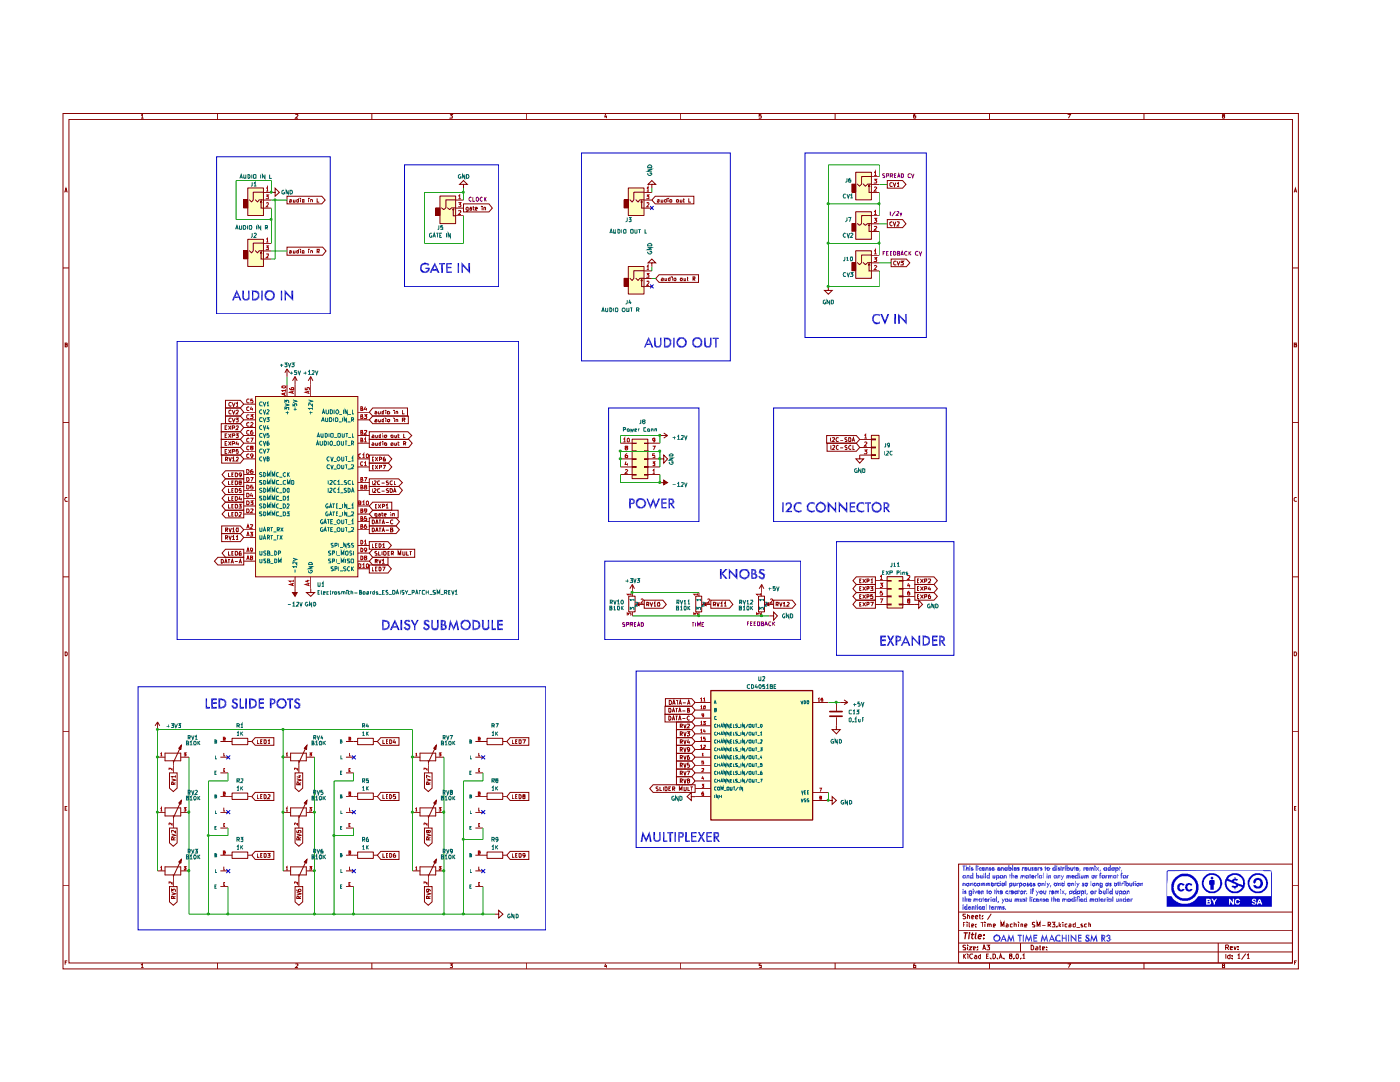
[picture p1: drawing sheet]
<svg xmlns="http://www.w3.org/2000/svg" width="279mm" height="216mm" viewBox="0 0 279 216" stroke-linecap="round" stroke-linejoin="round" font-family="sans-serif">
<g fill="none" stroke="#860000" stroke-width=".2">
<path d="M12.6 22.6h246.5v170.7h-246.5zM12.9 38.4l.3-.9 .2 .9M13 38.1h.3M13.8 23.8h244.1v168.4h-244.1zM28.2 23l.2-.2v.8M28.2 23.6h.5M43.4 22.6v1.2M59 22.9l.4-.1 .1 .2-.5 .6h.5M74.2 22.6v1.2M89.8 22.8h.5l-.3 .3 .3 .1-.1 .4-.4-.1M105 22.6v1.2M120.9 22.7l-.2 .6h.4"/>
<path d="M121 23.1v.5M135.8 22.6v1.2M151.9 22.8h-.4v.4h.4l-.1 .4-.3-.1M166.7 22.6v1.2M182.7 22.8h-.3l-.1 .2v.5h.5v-.3l-.4-.1-.1 .1M197.5 22.6v1.2M213.1 22.8h.6l-.5 .8M228.3 22.6v1.2M244.1 23.2l-.1-.3 .3-.1 .1 .3-.4 .1 .1 .4 .3-.1v-.3h-.2M258.3 38.4l.2-.9 .3 .9M258.4 38.1h.3M12.6 53.5h1.2"/>
<path d="M257.9 53.5h1.2M13 68.8h.3l.1-.3h-.4v.7h.3l.1-.3-.1-.1M258.3 68.8h.3l.1-.3h-.4v.7h.4l.1-.2-.2-.2M12.6 84.3h1.2M13.4 99.3h-.3l-.2 .3 .2 .4 .3-.1M257.9 84.3h1.2M258.8 99.3h-.4l-.1 .1v.5l.1 .1 .4-.1M12.6 115.1h1.2M257.9 115.1h1.2M13 130.1l.4 .2v.4l-.1 .2h-.3zM258.3 130.1l.4 .1 .1 .3-.2 .4h-.3zM12.6 145.9h1.2"/>
<path d="M257.9 145.9h1.2M12.6 176.7h1.2M13 161.2h.3M13.4 160.9h-.4v.8h.4M191.3 172.4h66.6v19.8h-66.6zM257.9 176.7h1.2M258.4 161.2h.2M258.7 160.9h-.3v.8h.3M13 192.1h.3M13.4 191.7h-.4v.8M28.2 192.6l.2-.3v.8M28.2 193.1h.5"/>
<path d="M43.4 192.2v1.1M59 192.4l.4-.1 .1 .2-.5 .6h.5M74.2 192.2v1.1M89.8 192.3h.5l-.3 .4h.3v.3l-.5 .1M105 192.2v1.1M120.9 192.3l-.2 .5h.4M121 192.6v.5M135.8 192.2v1.1M151.9 192.3h-.4v.4h.4v.4h-.4M166.7 192.2v1.1M182.7 192.3h-.3l-.1 .2v.6h.5v-.4h-.5M191.3 189.9h66.6"/>
<path d="M191.3 188.2h66.6M191.3 185.6h66.6M191.3 182h66.6M192.2 190.4v.9M192.2 184.5h.3M192.3 190.7l.4 .6M192.7 184h-.5v1M192.7 188.7l-.4-.1-.1 .2v.2a.36 .36 0 0 1 .4 .1 .36 .36 0 0 1 .1 .4h-.5M192.7 182.4h-.5v.2l.1 .2 .4 .1v.3l-.2 .1h-.3M192.7 190.4l-.5 .5M193 184v.1M193 184.4v.6"/>
<path d="M193.1 188.6v.1M193.1 182.8l.2-.1 .2 .1v.5M193.1 182.4v.9M193.1 188.9v.6M193.2 190.4v.1M193.2 190.6v.7M193.4 188.9h.5l-.5 .6h.5M193.4 184v.9l.2 .1M193.9 184.7l.5-.1-.2-.2h-.3v.6h.4M193.9 183l.5-.1-.2-.2-.3 .1v.5h.4M194.1 190.5l-.3-.1a.46 .46 0 0 0-.3 .6 .46 .46 0 0 0 .6 .2M194.3 189.3l.4-.2-.1-.2h-.3v.6h.3"/>
<path d="M194.5 190.7l.3-.1 .1 .2v.5M194.7 184.9v.1M194.7 184.4v.1M194.7 183l.4-.1-.1-.2-.3 .1v.5h.4M194.9 190.9h-.3l-.2 .2 .2 .2 .3-.1M195.1 189.4v.1M195.1 188.9v.1M195.4 182.7h.3M195.5 182.4v.9h.2M195.7 190.7l-.2-.1-.2 .2 .2 .5 .2-.1M195.7 190.4v.9M195.7 184h.6"/>
<path d="M196 183.3h.1M196 182.8h.1M196 184v1M196.1 189.5l.3-.9 .3 .9M196.2 189.3h.4M196.6 184v.1M196.6 184.4v.6M196.9 188.6h.6l-.3 .3 .3 .1v.4h-.6M196.9 190.8h.3M197.1 184.4h.3v.6M197.1 184.4v.6M197.3 190.4h-.4v.9h.4"/>
<path d="M197.4 184.5l.3-.1 .1 .1v.5M197.5 192.2v1.1M197.7 191.2v.1M197.8 182.3l-.7 1.2M198.2 190.4h.3l.2 .1v.6l-.3 .2h-.2zM198.2 184.7l.5-.1-.2-.2h-.3v.6h.4M199.1 191.2v.1M199.4 191.3l.3-.9 .3 .9M199.5 191h.4M199.8 185v-1l.2 .7 .4-.7v1M200.4 191.2v.1M200.8 184.4h.2l.2 .1v.5h-.4l.1-.4h.3"/>
<path d="M201.6 190.7l-.1-.2 .4-.1v.3l-.4 .1v.4l.1 .1h.2l.2-.2-.2-.4M202.1 184.4h-.5v.5l.5 .1M202.3 191.2v.1M202.4 184.4h.4v.6M202.4 184v1M202.8 190.5l.4-.1v.1v.6l-.1 .2a.63 .63 0 0 1-.3-.8zM203.2 184v.1M203.2 184.4v.6M203.7 191.2v.1M203.7 188.2v1.7M203.8 184.4h.3v.6M203.8 184.4v.6"/>
<path d="M204.1 190.6l.2-.2v.9M204.1 191.3h.5M204.5 184.7l.4-.1v-.2h-.4v.6h.4M205.8 188.6h.2l.3 .2v.6l-.2 .1h-.3zM206.5 184.1h-.5v.3l.5 .3v.3h-.5M206.7 188.9l.4 .1v.5h-.4l-.1-.1 .2-.2 .3-.1M207 185v-1l.2 .7 .4-.7v1M207.4 188.9h.3M207.6 188.6v.9h.1M208 184.6h.7M208.1 189.3l.4-.2-.1-.2h-.3v.6h.3M208.8 189.4v.1"/>
<path d="M208.8 188.9v.1M209.2 184.5h.4l.1-.3-.2-.2h-.3v1M209.3 184.5l.4 .5M209.9 184h.6l-.2 .4 .2 .1v.4h-.6M210.9 184.9v.1M211.4 184v1M211.5 184.6l.2 .4M211.7 184.4l-.3 .3M212.1 184v.1M212.1 184.4v.6M213 184.4h-.4v.5l.4 .1M213.1 192.3h.6l-.5 .8"/>
<path d="M213.3 184.4h.4v.6h-.4v-.3l.4-.1M214.6 184v1h-.4v-.6h.4M214.8 185h.7M216 184.4h-.1l-.2 .1 .4 .4-.4 .1M216.9 184.4h-.4v.5l.4 .1M217.3 184.4h.3v.6M217.3 184v1M228.3 192.2v1.1M243.1 188.2v4M244.1 192.7l-.1-.3 .3-.1 .1 .3-.4 .1v.4h.4v-.4h-.2M244.6 189.1h.4l.2-.4-.2-.1h-.4v.9M244.6 190.4v.9"/>
<path d="M244.9 189.1l.3 .4M245.5 190.7l-.3-.1-.2 .2 .2 .5 .3-.1M245.5 190.4v.9M245.5 189.1h.5v-.2h-.5v.6h.5M245.9 191.2v.1M245.9 190.7v.1M246.3 188.9l.2 .6 .2-.6M247 190.6l.3-.2v.9M247 191.3h.5M247.1 189.4v.1M247.1 188.9v.1M248.6 190.3l-.8 1.2"/>
<path d="M248.9 190.6l.2-.2v.9M248.9 191.3h.5M258.4 192.1h.2M258.8 191.7h-.4v.8"/>
</g>
<path d="M192.4 186.1h.7M192.7 186.1l-.1 1.2M193.4 186.5l-.1 .8M193.5 186.1v.1M193.8 186.5h.6M194.1 186.1l-.2 1.1 .3 .1M194.8 186.1l-.2 1.1 .2 .1M195.3 186.9l.6-.1-.2-.3-.4 .1-.1 .6 .2 .1 .3-.1M196.3 187.2v.1M196.4 186.6h.1" fill="none" stroke="#860000" stroke-width=".25"/>
<g fill="#0000c6">
<path d="M236.7 176.4h.1a.82 .82 0 0 1 1.1 0l-.1 .3-.6-.2-.2 .3v.5l.2 .2 .4-.1 .4 .1-.3 .3-.6 .1-.5-.4a.72 .72 0 0 1 0-.9z"/>
<path d="M241.8 174.9l.3 .2-.1 .4-.4-.1v-.3z"/>
<path d="M250.5 175.3a1.01 1.01 0 0 1 1.3 .2l.3 .5v.5l-.4 .6-.3 .2h-.8l-.3-.3-.2-.4h.5l.1 .2a.55 .55 0 0 0 .8-.4v-.5l-.2-.3-.6 .1v.3l-.3 .4a.59 .59 0 0 1 0-1.1z"/>
<path d="M251.3 179.7l.2 .3h-.2z"/>
<path d="M232.9 173.7h20.8l.1 7.2h-21v-2.1h1l.2 .4 .8 .7 1.1 .4h1.5l.6-.3 .8-.7h1.9v1.2l.9-.1 .1-.3-.1-.7h-.2h.4l.3 .5 .1 .6 .3-.1 .1-.5h2.7v.6h.1l.1-.8 .5 .8h.3v-.5h.2v.3l.2 .2h.5l.3-.3h2.3l.2 .3h1l.1-.2h.4l.1 .2h.3l-.3-.9-.4-.2-.3 1h-.3a.32 .32 0 0 0 .2-.3 .32 .32 0 0 0-.3-.3l-.4-.1v-.1l.3-.1 .1 .2h.2v-.2l-.2-.2h-.4l-.2 .2v.3l.5 .3v.2l-.4-.1h-2.5l-.1-.2-.3 .3h-.3v-.7l.7 .1-.3-.4-.6 .1-.1 .6h-.2v-.7h-.3v.8l-.6-.8-.1 .1v.5h-2.7l.3-.6h-.2l-.4 .4-.2-.4h-3.3l.4-.5h14.5l-.1-5h-20.5l-.3 5z"/>
<path d="M241 180.1l.4-.1 .1 .3h-.5z"/>
<path d="M245.1 174.7l.9-.5h.9l.7 .3 .7 .8a1.99 1.99 0 0 1 0 1.7l-.1 .4-.6 .5-.6 .3h-1.1l-.9-.6a1.89 1.89 0 0 1-.6-1.3h.4a2.02 2.02 0 0 0 1.3 1.6l1-.1 .8-.8-.8-.3-.1 .3-.4 .1-.1 .4h-.1l-.1-.4-.5-.1 .2-.3 .6 .1 .1-.3-1.8-.8-.1 .6h-.4l.1-.8 .2-.2h.5l.6 .4 .3-.4h.3v-.3h.1v.3l.6 .1v.2l-.2 .2-.6-.1-.1 .2 1.9 .7v-.8l-.3-.5a1.5 1.5 0 0 0-1.1-.7l-.8 .1-.6 .3-.2 .3h-.4z"/>
<path d="M249.9 174.5l.6-.3 1.3 .1 .9 .8 .2 .3a1.99 1.99 0 0 1-.2 2l-.9 .7-1.3 .1-.8-.4-.4-.5-.3-1.1h.3l.1 .4a1.51 1.51 0 0 0 1.2 1.3l1.1-.1 .4-.3a1.7 1.7 0 0 0 .3-2.2 1.9 1.9 0 0 0-2-.6l-.7 .6-.4 .9h-.3l.2-.9z"/>
<path d="M241.5 175.6l.9 .1-.2 1.8h-.6v-.9l-.3-.1v-.7z"/>
<path d="M241 179.7l.4-.1-.1 .2h-.3z"/>
<path d="M234.5 175.1l1-.7 1.6-.1a2.81 2.81 0 0 1 2.1 2.2v1a2.76 2.76 0 0 1-2.1 2.2h-1.1a3.1 3.1 0 0 1-2-1.4l-.2-.7v-.5h.4a2.26 2.26 0 0 0 1.8 2.1h1l1.1-.6 .6-1.1-.1-1.2-.4-.8-.7-.5-.4-.2h-1.2l-1.1 .7-.4 .5-.2 1.1h-.4v-1z"/>
<path d="M235.2 176.4h.1a.79 .79 0 0 1 1.1 .2h-.9a.6 .6 0 0 0 0 .9h.3l.2-.1h.3l.1 .1-.4 .4h-.5l-.3-.2-.3-.3v-.7z"/>
<path d="M240.3 174.9h.1a2.11 2.11 0 0 1 1.9-.7l.6 .3 .6 .5a2.28 2.28 0 0 1 0 2.5l-1.1 .7h-1.1l-.5-.2-.8-.9-.1-.8h.3l.3 .8 .5 .5 .6 .3h.7l.4-.2 .7-.7 .1-1.2-.7-1-.7-.2h-.6l-.5 .2-.5 .5-.3 1h-.3v-.4z"/>
</g>
<g fill="#ffffbf">
<path d="M49.4 47.8h3.2v5.4h-3.2z"/>
<path d="M87.8 39.1h3.1v5.5h-3.1z"/>
<path d="M49.4 37.5h3.2v5.5h-3.2z"/>
<path d="M51 79.1h20.4v36h-20.4z"/>
<path d="M126.2 87.6h3.1v7.9h-3.1z"/>
<path d="M173.9 86.9h1.5v4.6h-1.5z"/>
<path d="M177 115.1h3.2v6.2h-3.2z"/>
<path d="M125.4 53.2h3.1v5.5h-3.1z"/>
<path d="M125.4 37.5h3.1v5.5h-3.1z"/>
<path d="M141.8 137.8h20.3v25.8h-20.3z"/>
<path d="M170.8 42.2h3.1v5.6h-3.1z"/>
<path d="M170.8 34.4h3.1v5.5h-3.1z"/>
<path d="M170.8 50h3.1v5.5h-3.1z"/>
</g>
<path d="M32.9 173h3.2v1.6h-3.2zM34.6 174.6v.8M35.7 172l.5-.5-.1 .8zM36.2 171.5l-1.6 3.4" fill="none" stroke="#860000" stroke-width=".2"/>
<path d="M35.6 172l.6-.6-.1 .8z" fill="#860000"/>
<path d="M32.9 150.3h3.2v1.5h-3.2zM34.6 151.8v.9M36.2 148.7l-.1 .9-.4-.3zM36.2 148.7l-1.6 3.5M31.5 173.8h1.5M34.6 175.4v1.5M36.1 173.8h1.6M44 173.8h1.5M44 170.6h1.5M44 176.9h1.5" fill="none" stroke="#860000" stroke-width=".2"/>
<path d="M32 173.1l.2-.2v.7M32 173.6h.4M34.3 176v.4l-.3-.4h-.3v.3M36.7 172.9h.4l-.2 .3 .2 .1v.1l-.1 .2-.3-.1M44.6 170.1h.3l-.1-.3h-.2v.7l.3-.1-.1-.3M44.7 172.9v.7h.2M44.7 176.4h.1M44.9 176.1h-.2v.6h.2" fill="none" stroke="#ab0000" stroke-width=".2"/>
<path d="M42.9 170.6h.2l.1-.1-.1-.2h-.2v.7h.2l.1-.3-.1-.1M42.9 176.9h.2M43 173.4v.7h.3M43.2 176.6h-.3v.6h.3" fill="none" stroke="#006465" stroke-width=".2"/>
<path d="M36.2 148.7l-.1 .8-.5-.2z" fill="#860000"/>
<path d="M31.5 151.1h1.5M34.6 152.7v1.5M36.1 151.1h1.6M36.2 159.7l-1.6 3.5M44 151.1h1.5M44 148h1.5M44 154.2h1.5M32.9 161.2h3.2v1.6h-3.2zM34.6 162.9v.7M35.7 160.2l.5-.5-.1 .8z" fill="none" stroke="#860000" stroke-width=".2"/>
<path d="M32 150.4l.2-.2v.6M32 150.8h.4M34.3 153.3v.3l-.3-.3h-.3v.3M36.7 150.2h.4l-.2 .3 .2 .1v.1l-.4 .1M44.6 147.4h.3l-.1-.3h-.2v.6h.3l-.1-.3M44.7 150.2v.6h.2M44.7 153.7h.1M44.9 153.4h-.2v.6h.2" fill="none" stroke="#ab0000" stroke-width=".2"/>
<path d="M42.9 148l.3-.2-.1-.2h-.2v.7h.2l.1-.3h-.1M42.9 154.2h.2M43 150.7v.7h.3M43.2 153.9h-.3v.7h.3" fill="none" stroke="#006465" stroke-width=".2"/>
<path d="M35.6 160.2l.6-.5-.1 .7z" fill="#860000"/>
<g fill="none" stroke="#860000" stroke-width=".2">
<path d="M31.5 144.1l-.6 .7M31.5 144.1v1.5M31.5 144.1l.4 .7M44 159h1.5M58 150.3h3.1v1.5h-3.1zM59.6 151.8v.9M61.3 148.7l-.1 .9-.5-.3zM61.3 148.7l-1.7 3.5M31.5 162.1h1.5M34.6 163.6v1.6M36.1 162.1h1.6M44 162.1h1.5"/>
<path d="M44 165.2h1.5M98.8 182.4h.7v-.7l.9 .7-.9 .8v-.8"/>
</g>
<path d="M44.6 158.4l.3-.1-.1-.3h-.2v.7h.3l-.1-.3M32 161.4l.2-.2v.6M32 161.8h.4M34.3 164.2v.4l-.4-.4-.2 .1v.3M36.7 161.2h.4l-.2 .2 .2 .2-.1 .2h-.3M44.7 161.2v.6h.2M44.7 164.6h.1M44.9 164.3h-.2v.7h.2" fill="none" stroke="#ab0000" stroke-width=".2"/>
<path d="M42.9 158.9h.2l.1-.2-.3-.1v.6h.2l.1-.2-.1-.1M42.9 165.1h.2M43 161.8v.5h.3M43.2 164.9h-.3v.6h.3" fill="none" stroke="#006465" stroke-width=".2"/>
<path d="M61.2 148.7l-.1 .8-.4-.2z" fill="#860000"/>
<g fill="none" stroke="#860000" stroke-width=".2">
<path d="M45.5 148h.9M46.3 147.3h3.1v1.3h-3.1zM49.5 148h.7M50.9 147.2h3.8v1.5h-3.8l-.7-.7zM51.4 147.6v.8h.4M52 148h.3M52.4 147.6h-.4v.8h.4M52.7 147.6h.3l.1 .2-.1 .6h-.3zM53.5 147.9l.2-.3v.8M53.5 148.4h.4M56.5 151.1h1.5M59.6 152.7v1.5"/>
<path d="M61.2 151.1h1.6M69 151.1h1.6M69 148h1.6M69 154.2h1.6M84.7 154.2h1.5v3.1l-.7 .6-.8-.6zM85.1 155.4l.8 .3-.8 .2M85.5 156.6v-.4h-.4v.4h.8M85.9 155.1l-.8-.4v.5M85.9 156.2l-.4 .2M87.1 159.7l-1.6 3.5M83.8 161.2h3.2v1.6h-3.2zM84.7 176.9h1.5v3.1l-.7 .6-.8-.6z"/>
<path d="M85.1 178.1l.8 .3-.8 .2M85.5 179.3v-.4h-.4v.4h.8M85.5 177.4l.1 .4-.4 .1v-.5l.5 .1 .2 .3M85.5 162.9v.7M85.9 178.9l-.4 .2M86.6 160.2l.5-.5-.1 .8z"/>
</g>
<path d="M57.1 150.4l.2-.2v.6M57.1 150.8h.3M59.4 153.3v.3l-.3-.3h-.3v.3M61.8 150.2h.4l-.3 .3 .3 .1v.1l-.4 .1M69.6 147.4h.4l-.1-.3h-.3v.6h.4l-.1-.3M69.6 153.7h.3M69.7 150.2v.6h.3M70 153.4h-.4v.6h.4" fill="none" stroke="#ab0000" stroke-width=".2"/>
<path d="M67.9 148l.3-.1-.1-.3h-.2v.7l.4-.2-.2-.1M67.9 154.2h.3M68 150.7v.7h.4M68.3 153.9h-.4v.7h.4" fill="none" stroke="#006465" stroke-width=".2"/>
<path d="M87 159.7v.7l-.5-.2z" fill="#860000"/>
<path d="M83.8 150.3h3.2v1.5h-3.2zM85.5 151.8v.9M87.1 148.7l-.1 .9-.4-.3zM87.1 148.7l-1.6 3.5M94.9 159h2.3M97.2 158.2h3.1v1.3h-3.1zM100.4 159h.7M82.3 162.1h1.6M85.5 163.6v1.6M87 162.1h1.6M94.9 162.1h1.5M94.9 165.2h1.5" fill="none" stroke="#860000" stroke-width=".2"/>
<path d="M95.5 158.4l.3-.1-.1-.3h-.2v.7h.3l-.1-.3M82.9 161.4l.2-.2v.6M82.9 161.8h.4M85.2 164.2v.4l-.4-.4-.2 .1v.3M87.6 161.2h.4l-.2 .2 .2 .2-.1 .2h-.3M95.5 161.2v.6h.3M95.5 164.6h.2M95.8 164.3h-.3v.7h.3" fill="none" stroke="#ab0000" stroke-width=".2"/>
<path d="M93.8 158.9h.2l.1-.2-.3-.1v.6h.2l.1-.2-.2-.1M93.8 165.1h.2M93.9 161.8v.5h.3M94.1 164.9h-.3v.6h.3" fill="none" stroke="#006465" stroke-width=".2"/>
<path d="M87 148.7v.8l-.5-.2z" fill="#860000"/>
<g fill="none" stroke="#860000" stroke-width=".2">
<path d="M82.3 151.1h1.6M85.5 152.7v1.5M87 151.1h1.6M94.9 151.1h1.5M94.9 148h1.5M94.9 154.2h1.5M83.8 173h3.2v1.6h-3.2zM85.5 174.6v.8M86.6 172l.5-.5-.1 .8zM87.1 171.5l-1.6 3.4M96.4 170.6h.8M97.2 170h3.1v1.3h-3.1z"/>
<path d="M100.4 170.6h.7M101.8 169.9h3.7v1.6h-3.7l-.7-.9zM102.2 170.3v.8h.5M102.9 170.6h.3M103.3 170.3h-.4v.8h.4M103.6 170.3h.3l.1 .2-.1 .6h-.3zM104.8 170.6l-.2 .2-.2-.1v-.3h.4v.5l-.4 .2"/>
</g>
<path d="M82.9 150.4l.2-.2v.6M82.9 150.8h.4M85.2 153.3v.3l-.3-.3h-.3v.3M87.6 150.2h.4l-.2 .3 .2 .1v.1l-.4 .1M95.5 147.4h.3l-.1-.3h-.2v.6h.3l-.1-.3M95.5 150.2v.6h.3M95.5 153.7h.2M95.8 153.4h-.3v.6h.3" fill="none" stroke="#ab0000" stroke-width=".2"/>
<path d="M93.8 148l.3-.2-.2-.2h-.1v.7h.2l.1-.3h-.2M93.8 154.2h.2M93.9 150.7v.7h.3M94.1 153.9h-.3v.7h.3" fill="none" stroke="#006465" stroke-width=".2"/>
<path d="M86.5 172l.5-.6v.8z" fill="#860000"/>
<g fill="none" stroke="#860000" stroke-width=".2">
<path d="M48.6 50h.8v1.6h-.8zM57.3 49.3h7.1l.7 .8-.7 .8h-7.1zM57.8 50.1h.3v.4h-.3v-.3h.3M58.5 50v.5l.4-.1M58.9 50v.5M59.6 49.7v.8h-.3l-.1-.4h.4M60 49.7v.1M60 50v.5M60.4 50l.3 .1v.4h-.4zM61.6 49.7v.1M61.6 50v.5M62 50.1h.4v.4"/>
<path d="M62 50v.5M63.3 50.2h.3l.1-.5h-.4v.8M63.5 50.2l.2 .3M70.6 148h.8M71.4 147.3h3.1v1.3h-3.1zM74.5 148h.8M76 147.2h3.6v1.5h-3.6l-.7-.7zM76 158.1h3.6v1.6h-3.6l-.7-.7zM76.4 147.6v.8h.4M76.4 158.5v.9h.4M77.1 159h.2M77.1 148h.2"/>
<path d="M77.4 147.6h-.3v.8h.3M77.4 158.5h-.3v.9h.3M77.8 147.6l.4 .2v.4l-.2 .2h-.2zM77.8 158.5l.4 .3v.3l-.3 .3h-.1zM78.7 147.5l-.2 .6h.5M78.9 147.9v.5M79 158.5h-.5v.5h.5v.3h-.5M96.4 148h.8M97.2 147.3h3.1v1.3h-3.1zM100.4 148h.7M101.8 158.1h3.7v1.6h-3.7l-.7-.7zM101.8 147.2h3.7v1.5h-3.7l-.7-.7z"/>
<path d="M102.2 158.5v.9h.5M102.2 147.6v.8h.5M102.9 159h.3M102.9 148h.3M103.3 158.5h-.4v.9h.4M103.3 147.6h-.4v.8h.4M103.6 158.5l.3 .1 .1 .2v.3l-.2 .3h-.2zM103.6 147.6h.3l.1 .2-.1 .6h-.3zM104.3 147.6h.6l-.4 .8M104.5 158.9l-.1-.3h.4l-.1 .3-.3 .1v.3l.1 .1 .3-.1v-.3l-.2-.1M76 169.9h3.6v1.6h-3.6l-.7-.9zM76.4 170.3v.8h.4"/>
<path d="M77.1 170.6h.2M77.4 170.3h-.3v.8h.3M77.8 170.3l.4 .2v.4l-.2 .2h-.2zM78.9 170.3l-.4 .2v.5h.5v-.4l-.5 .1M82.3 173.8h1.6M84.7 165.2h1.5v3l-.7 .7-.8-.7zM85.1 166.4l.8 .3-.8 .2M85.5 167.6v-.4l-.3-.1-.1 .5h.8M85.5 165.8h.4v.2l-.3 .2-.1-.4-.4-.1 .1 .5 .3-.2M85.5 175.4v1.5M85.9 167.1l-.4 .2M87 173.8h1.6"/>
<path d="M94.9 173.8h1.5M94.9 170.6h1.5M94.9 176.9h1.5"/>
</g>
<path d="M82.9 173.1l.2-.2v.7M82.9 173.6h.4M85.2 176v.4l-.3-.4h-.3v.3M87.6 172.9h.4l-.2 .3 .2 .1v.1l-.2 .2-.2-.1M95.5 170.1h.3l-.1-.3h-.2v.7l.3-.1-.1-.3M95.5 172.9v.7h.3M95.5 176.4h.2M95.8 176.1h-.3v.6h.3" fill="none" stroke="#ab0000" stroke-width=".2"/>
<path d="M93.8 170.6h.2l.1-.1-.2-.2h-.1v.7h.2l.1-.3-.2-.1M93.8 176.9h.2M93.9 173.4v.7h.3M94.1 176.6h-.3v.6h.3" fill="none" stroke="#006465" stroke-width=".2"/>
<path d="M48.6 50h.8v1.6h-.8z" fill="#860000"/>
<path d="M49.4 47.8h3.2v5.4h-3.2zM51 50l.4 .5 .3-.5h.9M51.9 50.6l.2-.4v1.5h2M52.1 50.2l.2 .4M52.6 48.5h-2.1v1.5l-.3 .5-.4-.5M52.6 48.6h1.5M52.6 50.1h1.5M87 41.5h.8v1.5h-.8z" fill="none" stroke="#860000" stroke-width=".2"/>
<path d="M53.1 47.7l.3-.2v.8M53.1 50.7h.5v.3l-.5 .4h.5M53.1 49.1h.5l-.3 .3h.3v.4l-.5-.1M53.1 48.3h.5" fill="none" stroke="#ab0000" stroke-width=".2"/>
<path d="M87 41.5h.8v1.5h-.8z" fill="#860000"/>
<g fill="none" stroke="#860000" stroke-width=".2">
<path d="M48.6 39.9h.8v1.6h-.8zM57.3 39.2h6.9l.7 .7-.7 .8h-6.9zM57.8 39.8h.3v.5h-.3v-.2l.3-.1M58.5 39.8v.5h.4M58.9 39.8v.5M59.6 39.6v.7h-.3l-.1-.4 .4-.1M60 39.6v.1M60 39.8v.5M60.3 39.8h.4v.5h-.4zM61.6 39.6v.1M61.6 39.8v.5M62 39.9h.4v.4"/>
<path d="M62 39.8v.5M63.3 39.6v.7h.4M87.8 39.1h3.1v5.5h-3.1zM90.9 39.9h-1.9v1.6l-.4 .3-.5-.3M91 39.9h1.5M92.5 36.8h.8l-.8-.8-.8 .8h.8v.7M89.3 41.5l.4 .3 .4-.3h2.4M90.3 42l.2-.3v1.4h2M90.5 41.7l.1 .3"/>
</g>
<path d="M91.5 39.2l.2-.3v.8M91.5 39.7h.5M91.5 42.1l.4-.1 .1 .2-.5 .6h.5M91.5 40.4h.5l-.3 .4h.2l.1 .3-.2 .2-.3-.1" fill="none" stroke="#ab0000" stroke-width=".2"/>
<path d="M48.6 39.9h.8v1.6h-.8z" fill="#860000"/>
<g fill="none" stroke="#860000" stroke-width=".2">
<path d="M49.4 37.5h3.2v5.5h-3.2zM51 39.9l.4 .4 .3-.4h.9M52.6 38.4h-2.1v1.5l-.3 .4-.4-.4M52.6 38.4h2.3v-.9l.9 .9-.9 .8v-.8M52.6 39.9h1.5M51.9 40.4l.2-.3v1.4h2M52.1 40.1l.2 .3M92.5 40.7h5.1l.7 .8-.7 .8h-5.1zM93.4 41.4v.6l-.1 .2-.2-.1M93.4 41.4h-.2l-.2 .1 .2 .5 .2-.1M93.8 41.4h.2l.1 .6M94.1 41.6h-.3l.1 .4 .2-.1"/>
<path d="M94.4 41.4h.3M94.4 41.1v.7l.3 .2M94.9 41.6h.4l-.2-.2h-.1l-.1 .4 .1 .2 .2-.1M96.2 41.1v.1M96.2 41.4v.6M96.6 41.4h.3v.6M96.6 41.4v.6M45 79.9h3l.6 .7-.6 .8h-3zM44.2 87.7h3.8l.6 .7-.6 .9h-3.8zM44.2 89.3h3.8l.6 .7-.6 .8h-3.8zM44.2 84.5h3.8l.6 .8-.6 .8h-3.8zM44.2 86.1h3.8l.6 .8-.6 .8h-3.8z"/>
<path d="M44.2 90.8h3.8l.6 .8-.6 .8h-3.8zM44.9 88.5h.3M44.9 90h.3M44.9 85.4h.3M44.9 86.9h.3M45 95.5h3.6v1.6h-3.6l-.7-.8zM45 91.7h.3l.1-.4-.4-.1v.8M45 93.9h3.6v1.6h-3.6l-.7-.8zM45 97.1h3.6v1.6h-3.6l-.7-.9zM45 98.7h3.6v1.5h-3.6l-.7-.8zM45 83h3l.6 .8-.6 .7h-3zM45 81.4h3l.6 .9-.6 .7h-3z"/>
<path d="M45.2 91.7l.2 .3M45.3 88.1h-.4v.8h.4M45.3 89.7h-.4v.8h.4M45.3 85h-.4v.7h.4M45.3 86.6h-.4v.7h.4M45.6 96v.7h.4M45.6 94.4v.7h.4M45.6 97.5v.8h.4M45.6 99.1v.8h.4M45.6 88.1l.5 .8M45.6 89.7l.5 .8M45.6 85l.5 .7"/>
<path d="M45.6 86.6l.5 .7M45.7 91.2l.2 .8 .3-.8M46.1 88.1l-.5 .8M46.1 89.7l-.5 .8M46.1 85l-.5 .7M46.1 86.6l-.5 .7M46.2 80.4l-.4-.1-.1 .2v.4l.2 .2 .3-.1M46.2 83.5l-.4-.1-.1 .2v.4l.2 .2 .3-.1M46.2 81.9l-.3-.1-.2 .2v.4l.1 .2h.4M46.3 96.3h.2M46.3 94.7h.2M46.3 97.8h.2"/>
<path d="M46.3 99.4h.2M46.4 88.5h.4l.1-.2-.2-.2h-.3v.8M46.4 90h.4l.1-.2-.5-.1v.8M46.4 91.5l.2-.3v.8M46.4 85.4h.4l.1-.3-.2-.1h-.3v.7M46.4 80.3l.2 .8 .3-.8M46.4 83.4l.2 .8 .3-.8M46.4 81.8l.2 .8 .3-.8M46.4 86.9h.4l.1-.2-.5-.1v.7M46.4 92h.5M46.6 96h-.3v.7h.3M46.6 94.4h-.3v.7h.3"/>
<path d="M46.6 97.5h-.3v.8h.3M46.6 99.1h-.3v.8h.3M46.9 96h.4a.43 .43 0 0 1 .1 .5 .43 .43 0 0 1-.5 .2zM46.9 94.4a.43 .43 0 0 1 .5 .2 .43 .43 0 0 1-.1 .5h-.4zM46.9 97.5a.43 .43 0 0 1 .5 .2 .43 .43 0 0 1-.1 .6h-.4zM46.9 99.1h.4l.2 .3a.43 .43 0 0 1-.6 .5zM47.1 91.3h.4v.3l-.4 .4h.4M47.1 85h.4v.3l-.4 .4h.4M47.1 80.5l.3-.2v.8M47.1 83.4h.4l-.2 .3 .2 .1v.3h-.4M47.1 81.9h.4v.3l-.4 .4h.4M47.1 86.6h.4l-.2 .2 .2 .1v.3h-.4"/>
<path d="M47.1 81.1h.4M47.3 88.1l-.2 .5h.5M47.5 89.7h-.3l-.1 .3h.4v.4h-.4M47.5 88.3v.6M47.9 96.3l-.2-.2 .4-.1v.2l-.4 .2 .2 .3 .2-.1-.1-.3M47.9 99l-.2 .6h.5M48.1 94.7l-.2 .2-.2-.4 .2-.1h.2v.6l-.1 .1h-.2M48.1 97.5h-.3l-.1 .3h.4v.5l-.4-.1M48.1 99.4v.5M73.7 86.1h7.7l.8 .8-.8 .8h-7.7zM73.7 92.4h3.8l.7 .8-.7 .7h-3.8zM73.7 87.7h7.9l.7 .7-.7 .9h-7.9z"/>
<path d="M73.7 90.8h3.8l.7 .8-.7 .8h-3.8zM74.3 86.8l.3 .1v.4M74.3 88.4l.2-.1 .1 .2v.4h-.3l-.1-.2 .4-.2M74.3 93.2h.2M74.3 91.7h.2M74.4 81.4h6.9v1.6h-6.9l-.7-.7zM74.4 83h7.1v1.5h-7.1l-.7-.7zM74.6 87l-.4 .2 .2 .1 .2-.1M74.6 92.8h-.3v.8h.3M74.6 91.2h-.3v.8h.3M74.9 82.2l.2-.1 .1 .2v.3h-.3v-.3h.3M74.9 83.7l.3 .1v.4"/>
<path d="M74.9 92.8l.5 .8M74.9 91.2l.5 .8M75 86.8v.4h.3M75 88.3v.6l.3-.1M75.2 83.9h-.3l-.1 .1 .1 .2 .3-.1M75.3 86.8v.5M75.3 88.3v.6M75.4 92.8l-.5 .8M75.4 91.2l-.5 .8M75.6 82.1v.5h.3v-.5M75.6 83.7v.4h.3M75.7 93.2h.5v-.4h-.5v.8"/>
<path d="M75.7 91.7h.4l.1-.4-.5-.1v.8M75.9 83.7v.5M76 86.8l-.4 .1v.3h.4M76 88.1v.8h-.3l-.1-.5h.4M76 86.6v.7M76.4 86.6h.1M76.4 92.8h.5l-.3 .8M76.4 88.1v.1M76.4 86.8v.5M76.4 88.3v.6M76.6 81.8v.8h-.4v-.4h.4M76.6 83.7l-.4 .1v.3h.4"/>
<path d="M76.6 83.4v.8M76.8 86.9l.3-.1 .1 .4-.4 .1zM76.8 88.4l.2-.1 .2 .5-.4 .1zM76.8 91.2l-.3 .2v.5h.4l-.1-.3-.3 .1M77 81.8v.1M77 83.4v.1M77 82.1v.5M77 83.7v.5M77.3 82.2l.3-.1 .2 .4-.5 .1zM77.3 83.8l.4-.1 .1 .3-.4 .2zM78 86.9l.4-.1v.4l-.2 .1zM78 88.5l.2-.2 .2 .1v.4l-.3 .1z"/>
<path d="M78.7 81.8v.1M78.7 83.4v.1M78.7 82.1v.5M78.7 83.7v.5M78.8 86.8v.4h.3M78.8 88.3v.6l.3-.1M79 82.2l.3-.1 .1 .5M79 83.8h.4v.4M79 82.1v.5M79 83.7v.5M79.1 86.8v.5M79.1 88.3v.6"/>
<path d="M79.4 86.8h.3M79.4 88.3h.3M79.5 86.6v.6l.2 .1M79.5 88.1v.7l.2 .1M80.3 81.8v.8h.4M80.3 83.8h.4l.1-.3-.5-.1v.8M80.6 86.6v.7h.3M80.6 88.5h.3l.1-.2-.4-.2v.8M80.6 83.8l.2 .4M80.7 88.5l.3 .4M43.5 111.2h5.1v1.5h-5.1l-.7-.7zM44.2 111.6l.4 .2v.4l-.3 .2h-.1z"/>
<path d="M44.2 104.9h3.8l.6 .8-.6 .8h-3.8zM44.8 112.4l.3-.8 .2 .8M44.9 112.1h.4M45 105.7h.4v-.3h-.4v.7M45 100.2h3.6v1.6h-3.6l-.7-.8zM45 101.8h3.6v1.5h-3.6l-.7-.7zM45 109.6h3.6v1.6h-3.6l-.7-.8zM45.2 105.7l.2 .4M45.5 111.6h.4M45.6 100.6v.8h.4M45.6 102.2v.8h.4M45.6 110v.8h.4"/>
<path d="M45.7 105.4l.2 .7 .3-.7M45.7 111.6v.8M46.1 112.4l.3-.8 .2 .8M46.2 112.1h.3M46.3 101h.2M46.3 102.6h.2M46.3 110.4h.2M46.4 105.5l.2-.1v.7M46.4 106.1h.5M46.6 100.6h-.3v.8h.3M46.6 102.2h-.3v.8h.3M46.6 110h-.3v.8h.3"/>
<path d="M46.9 112.1h.6M46.9 100.6a.43 .43 0 0 1 .5 .3 .43 .43 0 0 1-.1 .5h-.4zM46.9 102.2h.4l.2 .4a.43 .43 0 0 1-.6 .4zM46.9 110l.5 .1 .1 .3-.2 .4h-.4zM47.2 105.4h.3v.6l-.1 .1a.55 .55 0 0 1-.2-.7zM47.7 100.6h.4l-.2 .4h.2v.4l-.4-.1M47.7 102.2h.4v.4l-.4 .4h.4M47.7 112.4l.3-.8 .2 .8M47.8 112.1h.3M48.1 110h-.2l-.2 .4 .1 .4h.3v-.4h-.4M58.9 117.5v.7h-.5l.5 .8 .4-.8h-.4M73.7 108.1h3.7l.7 .7-.7 .8h-3.7z"/>
<path d="M74.3 108.5v.8h.3M74.4 100.2h3.8v1.6h-3.8l-.7-.8zM74.9 108.8h.2M74.9 101h.2M75.2 100.6h-.3v.8h.3M75.3 108.5h-.4v.8h.4M75.5 100.6l.5 .8M75.6 108.5h.3l.2 .3a.44 .44 0 0 1-.5 .5zM76 100.6l-.5 .8M76.3 108.7l.3-.2v.8M76.3 101h.5v-.3l-.5-.1v.8M76.3 109.3h.5"/>
<path d="M77.1 100.9l.2-.3v.8M77.1 101.4h.4"/>
</g>
<path d="M53.1 37.5l.3-.2v.8M53.1 38.9h.5l-.3 .3h.3v.5l-.5-.1M53.1 38.1h.5M53.1 40.5h.5v.3l-.5 .5h.5" fill="none" stroke="#ab0000" stroke-width=".2"/>
<path d="M58.8 117.4v.8h.5l-.5 .8-.5-.8h.5z" fill="#860000"/>
<g fill="none" stroke="#860000" stroke-width=".2">
<path d="M51 79.1h20.4v36h-20.4zM57.3 73.6v1.5M57.3 76.8v2.3M57.3 73.6l-.4 .8M57.3 73.6l.5 .8M58.9 75.1v4M58.9 75.1l-.5 .9M58.9 75.1l.4 .9M62 75.1v4M62 75.1l-.5 .9M62 75.1l.4 .9M48.6 88.4h2.4"/>
<path d="M48.6 86.9h2.4M48.6 83.8h2.4M48.6 82.3h2.4M48.6 96.3h2.4M48.6 97.8h2.4M48.6 91.6h2.4M48.6 85.3h2.4M48.6 80.6h2.4M48.6 90h2.4M48.6 99.4h2.4M48.6 94.7h2.4M71.4 88.4h2.3"/>
<path d="M71.4 86.9h2.3M71.4 83.8h2.3M71.4 82.3h2.3M71.4 96.3h2.3M71.4 97.8h2.3M71.4 93.2h2.3M71.4 91.6h2.3M73.7 95.5h5.8l.8 .8-.8 .8h-5.8zM73.7 97.1h5.9l.7 .7-.7 .9h-5.9zM74.3 96v.7M74.3 97.5v.8M74.6 96h.4l.1 .1-.6 .6h.6"/>
<path d="M74.6 97.6l.3-.1 .2 .2-.6 .6h.6M75.8 96h-.3a.38 .38 0 0 0-.2 .5 .38 .38 0 0 0 .5 .1M75.8 97.6a.38 .38 0 0 0-.5 .2 .38 .38 0 0 0 .2 .5l.3-.1M76.2 96.4h.6M76.2 98h.6M77.5 96l-.4 .1 .1 .2 .3 .1v.2h-.4M77.5 97.6l-.2-.1-.2 .2 .1 .1 .3 .1v.4h-.4M77.9 97.5a.43 .43 0 0 1 .4 .2 .43 .43 0 0 1-.1 .6h-.3zM78.4 96h-.4l-.1 .1v.5l.2 .1 .3-.1M78.5 98.3l.3-.8 .2 .8M78.6 98.1h.4M78.7 96v.7h.3"/>
<path d="M44.2 106.5h3.8l.6 .7-.6 .9h-3.8zM45 107.3l.4-.1-.1-.3h-.3v.8M45.2 107.3l.2 .4M45.7 106.9l.2 .8 .3-.8M46.4 107.1l.2-.2v.8M46.4 107.7h.5M47.1 107.1l.3-.2v.8M47.1 107.7h.4M48.6 110.4h2.4M48.6 105.7h2.4M48.6 107.2h2.4M48.6 112h2.4"/>
<path d="M48.6 101h2.4M48.6 102.6h2.4M58.9 115.1v2.4M62 115.1v3.1h.8l-.8 .8-.8-.8h.8M71.4 113.5h2.3M71.4 110.4h2.3M71.4 105.7h2.3M71.4 112h2.3M71.4 101h2.3M71.4 104.1h2.3M71.4 102.6h2.3M71.4 108.8h2.3"/>
<path d="M73.7 104.9h5.3l.7 .8-.7 .8h-5.3zM73.7 103.3h5.3l.7 .8-.7 .8h-5.3zM73.7 112.7h3.7l.7 .8-.7 .8h-3.7zM74.3 105.4l.4 .1v.5l-.2 .1h-.2zM74.3 103.8l.4 .1v.5l-.2 .1h-.2zM74.3 113.2v.7h.3M74.4 101.8h5.1v1.5h-5.1l-.7-.7zM74.4 111.2h3v1.5h-3l-.7-.7zM74.4 109.6h8.4v1.6h-8.4l-.7-.8zM74.9 112h.3l.1-.3-.4-.1v.8M74.9 113.5h.2M75 106.1l.2-.7 .3 .7"/>
<path d="M75 104.5l.2-.7 .3 .7M75 105.9h.4M75 104.4h.4M75.1 112l.2 .4M75.2 102.9l-.2 .1-.2-.2 .1-.3h.3v.6l-.1 .2-.2-.1M75.2 110h-.3l-.1 .2 .1 .2h.3v.4h-.4M75.3 113.2h-.4v.7h.4M75.6 102.5l.3 .1v.4M75.6 111.6l.2 .8 .3-.8M75.6 110v.8h.4M75.6 113.2a.42 .42 0 0 1 .5 .2 .42 .42 0 0 1-.2 .5h-.3zM75.6 105.4h.5"/>
<path d="M75.6 103.8h.5M75.8 103.8v.7M75.8 105.4v.7M75.9 102.7h-.3v.3l.3-.1M76.2 102.5h.3M76.2 106.1l.3-.7 .3 .7M76.2 104.5l.3-.7 .3 .7M76.2 102.2v.6l.3 .2M76.2 111.8l.3-.2v.8M76.2 105.9h.5M76.2 104.4h.5M76.2 112.4h.6"/>
<path d="M76.2 110v.8M76.3 113.2h.5l-.3 .7M76.6 110l.4 .1 .1 .3-.2 .4h-.3zM76.7 102.7h.4l-.1-.2-.3 .1v.2l.1 .2 .2-.1M77 105.8h.6M77 104.3h.6M77.4 110.4h.3M77.8 110h-.4v.8h.4M77.9 105.7h.4l.1-.3h-.5v.7h.4l.1-.2-.2-.2M78 102.2h.1M78 102.5v.5M78.1 110.4h.4v-.3l-.4-.1v.8"/>
<path d="M78.3 110.4l.2 .4M78.4 102.6l.3-.1v.5M78.4 102.5v.5M78.4 103.8h-.3l-.2 .1v.5l.2 .1 .3-.1M79.5 110.8v-.8l.2 .6 .3-.6v.8M80.4 110l.1 .8 .3-.1v-.7M81.2 110v.8h.4M81.7 110h.5M81.9 110v.8M58 173h3.1v1.6h-3.1zM58.9 165.2h1.5v3l-.8 .7-.7-.7zM59.2 166.4l.9 .3-.9 .2"/>
<path d="M59.2 165.7v.4l.4 .1v-.5h.4v.5M59.6 167.6v-.4l-.2-.1-.2 .2v.3h.9M59.6 174.6v.8M60.1 167.1l-.5 .2M60.7 172l.6-.5-.1 .8zM61.3 171.5l-1.7 3.4M70.6 170.6h.8M71.4 170h3.1v1.3h-3.1zM74.5 170.6h.8"/>
</g>
<g fill="none" stroke="#006465" stroke-width=".2">
<path d="M58.5 79.8l.7 .3-.7 .2M61.6 79.8l.8 .3-.8 .2M52.3 85a.37 .37 0 0 0-.5 .3 .37 .37 0 0 0 .5 .3M52.3 83.4h-.4l-.1 .3 .1 .4 .4-.1M52.3 81.8a.37 .37 0 0 0-.5 .4 .37 .37 0 0 0 .5 .3M52.3 80.3l-.4-.1-.1 .4 .1 .4 .4-.1M52.3 86.6l-.4-.1-.1 .3 .1 .4h.4M52.3 88.1a.37 .37 0 0 0-.5 .3 .37 .37 0 0 0 .5 .4M52.3 89.7l-.4-.1-.1 .4 .1 .4 .4-.1M52.3 91.2a.37 .37 0 0 0-.5 .4 .37 .37 0 0 0 .5 .3M52.3 99h-.4l-.1 .3 .5 .3-.1 .2h-.4M52.3 97.5l-.4-.1-.1 .2 .5 .4-.2 .3-.3-.1"/>
<path d="M52.3 94.4l-.4-.1-.1 .1 .5 .5-.2 .2-.3-.1M52.3 95.9h-.4l-.1 .2 .5 .4-.1 .1h-.4M52.5 84.9l.3 .8 .2-.8M52.5 83.4l.3 .7 .2-.7M52.5 81.7l.3 .9 .2-.9M52.5 80.2l.3 .8 .2-.8M52.5 86.5l.3 .7 .2-.7M52.5 88l.3 .9 .2-.9M52.5 89.6l.3 .8 .2-.8M52.5 91.1l.3 .9 .2-.9M52.6 99l.4 .2v.4l-.1 .2h-.3zM52.6 97.4l.4 .3v.3l-.2 .3h-.2z"/>
<path d="M52.6 94.3l.4 .2v.4l-.2 .2h-.2zM52.6 95.9l.4 .2v.4l-.1 .1h-.3zM53.2 83.4h.5l-.2 .2 .2 .2-.1 .3-.4-.1M53.2 89.6h.5l-.3 .8M53.3 81.8l.3-.1 .1 .3-.5 .6h.5M53.3 80.5l.2-.3v.8M53.3 81h.4M53.4 91.5l-.1-.3 .3-.1 .1 .3-.4 .2 .1 .4 .3-.2-.1-.3M53.4 99.8v-.8l.2 .6 .3-.6v.8M53.4 98.3v-.9l.2 .6 .3-.6v.9M53.4 95.1v-.8l.2 .6 .3-.6v.8M53.4 96.6v-.7l.2 .6 .3-.6v.7"/>
<path d="M53.5 84.9l-.2 .6h.4M53.6 86.5h-.3v.3l.3-.1 .1 .4-.1 .1h-.3M53.6 88h-.1l-.2 .3v.5l.3 .1 .1-.2-.1-.4h-.2l-.1 .2M53.6 85.2v.5M54.3 99.8v-.8l.3 .6 .2-.6v.8M54.3 98.3v-.9l.3 .6 .2-.6v.9M54.3 95.1v-.8l.3 .6 .2-.6v.8M54.3 96.6v-.7l.3 .6 .2-.6v.7M55.6 99.1l-.4-.1v.2v.6l.4-.1M55.6 97.5l-.2-.1-.2 .3v.5h.4M55.6 94.4l-.2-.1-.2 .2v.5h.4M55.6 96l-.4-.1v.2v.5h.4"/>
<path d="M55.8 96.7h.5M55.8 98.3h.5M55.8 99.9h.5M55.8 95.2h.5M56.5 99l.4 .1 .1 .3-.1 .4h-.4zM56.5 97.4a.43 .43 0 0 1 .5 .4 .43 .43 0 0 1-.5 .5zM56.9 81.7v-.4l.3 .3v-.3h.4l-.1 .4M56.9 80.6l.7 .2-.7 .3M56.9 80.4v-.5l.3 .2v-.2h.3v.5M57 94.4l-.2-.1-.3 .2v.4l.3 .2 .2-.1M57 96l-.3-.1-.2 .2v.4l.2 .1h.3M57 82.3h.6"/>
<path d="M57.3 99.3l.2-.3v.8M57.3 99.8h.4M57.4 96.6v-.7l.2 .6 .3-.6v.7M57.4 82.1v.6M57.4 94.3v.8M57.4 97.4l.3 .1v.7l-.2 .1a.52 .52 0 0 1-.1-.9zM57.4 94.6l.4 .5M57.8 94.3l-.4 .5M58.2 95.9l.4 .1-.1 .6h-.3zM58.5 80.6v.4h.3v-.4h.3v.4M58.6 81.7h.6M58.9 81.3v.6"/>
<path d="M61.8 82.3h.6M62 82.1v.6M62.4 81.5h-.8l.2 .2M62.4 80.6v.5l-.5-.5h-.3v.4M62.4 81.3v.4M63.1 88.9l.3-.9 .2 .9M63.2 88.6h.3M63.3 87.2l.2-.7 .3 .7M63.4 87.1h.3M63.9 88v.7l.2 .2 .3-.2v-.7M64.1 86.5v.7h.4v-.7M64.1 84.1l.4-.7 .2 .7"/>
<path d="M64.2 83.9h.4M64.3 82.6l.3-.9 .2 .9M64.4 82.3h.4M64.7 88l.4 .1 .1 .2v.3l-.3 .3h-.2zM64.9 86.5l.4 .2v.4l-.1 .1h-.3zM65 83.4l.1 .7 .3-.1v-.6M65.1 81.7v.7l.1 .2 .4-.2v-.7M65.5 88v.9M65.5 95.9v.7M65.5 97.4v.9M65.7 86.5v.7M65.7 83.4h.5l.1 .4-.2 .3h-.4z"/>
<path d="M65.7 92.8h-.3l-.2 .3 .2 .4 .3-.1M65.7 91.2l-.1-.1a.43 .43 0 0 0-.4 .5 .43 .43 0 0 0 .4 .4l.1-.1M65.8 96l.5-.1v.2l-.5 .5h.5M65.8 97.5h.5v.2l-.6 .6h.6M65.9 81.7l.4 .2v.5l-.2 .2h-.2zM66 88l.3 .2v.5l-.1 .2h-.2l-.2-.3zM66 86.6h.5l-.1 .6h-.4zM66 92.8l.3 .7 .2-.7M66 91.1l.3 .9 .2-.9M66.5 88.9h.6M66.6 83.4v.7M66.6 93.6h.6"/>
<path d="M66.6 92.1h.6M66.7 87.3h.6M66.7 81.7v.9M66.9 83.4h.5v.5l-.1 .2-.4-.1zM67 97.5l-.2-.1-.2 .3 .1 .5h.3M67.1 81.9l.3-.2 .2 .4v.2l-.2 .3-.4-.3zM67.1 96a.38 .38 0 0 0-.5 .1 .38 .38 0 0 0 .2 .5h.3M67.4 96.1l.2-.2v.7M67.4 97.7l.2-.3v.9M67.4 96.6h.5M67.4 98.3h.4M67.4 88l.4 .2v.5l-.2 .2-.3-.2v-.5z"/>
<path d="M67.4 86.6l.5-.1v.7h-.5zM67.5 91.1l.4 .4v.2l-.3 .3-.3-.3v-.2zM67.6 84.2h.6M67.7 82.7h.6M67.9 96.7h.6M67.9 98.3h.6M68.1 88v.7l.2 .2 .2-.1v-.8M68.2 92.8v.7h.3l.1-.7M68.2 91.1l.1 .9 .3-.2v-.7M68.3 86.5l.1 .7h.3v-.7M68.4 83.4v.7M68.5 81.7v.9"/>
<path d="M68.9 88h.4M68.9 92.8h.4M68.9 91.1h.4M69 86.5h.5M69 88v.9M69.1 83.4v.7l-.4-.7v.7M69.1 95.9h-.3l-.1 .2 .1 .1 .3 .1v.3h-.4M69.1 97.5h-.4v.2l.4 .2v.3h-.4M69.1 91.1v.9M69.1 92.8v.7M69.2 86.5v.7M69.3 81.7v.9l-.4-.9v.9"/>
<path d="M69.4 88.9h.6M69.4 84.2h.6M69.4 93.6h.6M69.4 92.1h.6M69.5 97.4l.3 .1 .1 .2v.3l-.3 .3h-.1zM69.5 87.3h.6M69.5 82.7h.6M70 96l-.4-.1-.1 .2v.4l.1 .1h.4M70.1 88.4h.4l.1-.3-.5-.1v.9M70.1 83.8l.5-.1v-.3h-.5v.7M70.1 98.3l.3-.9 .3 .9M70.1 92.8h.4l.1 .3-.5 .4h.5"/>
<path d="M70.1 91.4l.3-.3v.9M70.1 92h.5M70.2 98h.4M70.3 86.5v.7h.4M70.3 81.7v.9h.4M70.3 95.9v.7h.4M70.3 88.4l.3 .5M70.3 83.8l.3 .3M51.9 105.3v.7h.4v-.7M51.9 106.8v.8l.1 .1 .3-.1v-.8M51.9 111.5v.8l.4-.1v-.7M51.9 109.9v.8l.1 .1 .3-.1v-.8"/>
<path d="M52.3 102.2h-.4l-.1 .2 .5 .3-.1 .2h-.4M52.3 100.6l-.4-.1-.1 .2 .5 .5-.2 .2-.3-.1M52.5 106l.3-.7 .2 .7M52.5 107.7l.3-.9 .2 .9M52.6 102.2l.4 .1v.4l-.1 .2h-.3zM52.6 100.5l.4 .3v.3l-.2 .3h-.2zM52.6 105.8h.4M52.6 107.4h.4M53 111.5h-.3l-.1 .2 .1 .2 .3 .1v.3h-.4M53 110l-.2-.1-.2 .2 .4 .3v.3h-.4M53.4 105.7l.4-.2-.1-.2h-.3v.7M53.4 107.2h.3l.1-.2-.2-.2h-.2v.9"/>
<path d="M53.4 111.9h.3l.1-.3-.4-.1v.8h.4l.1-.2-.3-.2M53.4 110.4l.4-.1v-.3l-.4-.1v.9h.3l.2-.3-.3-.1M53.4 102.9v-.7l.2 .5 .3-.5v.7M53.4 101.4v-.9l.2 .6 .3-.6v.9M53.6 105.7l.2 .3M53.6 107.2l.2 .5M54 105.3h.5M54 106.8h.5M54 112.4h.6M54 110.8h.6M54.2 105.3v.7M54.2 106.8v.9"/>
<path d="M54.3 102.9v-.7l.3 .5 .2-.5v.7M54.3 101.4v-.9l.3 .6 .2-.6v.9M54.6 106.1h.6M54.6 107.7h.6M54.8 111.5l.4 .2v.4l-.1 .2h-.3zM54.8 109.9l.4 .3v.3l-.2 .3h-.2zM55.2 106.8h.5M55.3 105.7l.5-.1v-.2l-.5-.1v.7M55.4 106.8v.9M55.5 105.7l.3 .3M55.6 112.3v-.8l.2 .6 .3-.6v.8M55.6 110.4h.3l.1-.4-.4-.1v.9"/>
<path d="M55.6 102.2h-.4v.1v.6l.4-.1M55.6 100.6l-.2-.1-.2 .3v.5h.4M55.8 101.5h.5M55.8 103h.5M55.8 106.8l.5 .9M56 105.3l.5 .7M56.3 106.8l-.5 .9M56.5 102.2h.4l.1 .4-.1 .3h-.4zM56.5 100.5a.43 .43 0 0 1 .5 .5 .43 .43 0 0 1-.5 .4zM56.5 105.3l-.5 .7M57.3 102.2h.4l-.3 .2 .3 .1v.4l-.4-.1M57.3 100.6h.4v.3l-.4 .5h.4"/>
<path d="M58.5 111.4l.7 .2-.7 .3M58.9 113.7v.6M59.2 113.1h-.7l.1 .2M59.2 112.1v.5l-.4-.5h-.3v.5M59.2 112.9v.4M61.6 113.8v.4a.38 .38 0 0 0 .5 .1 .38 .38 0 0 0 .2-.5h-.3v.2M61.6 113.1h.8l-.8 .4h.8M61.6 112.4l.2-.2h.4l.2 .4h-.8zM64.4 103.8l-.2-.1-.2 .2v.4l.2 .2 .3-.1v-.2h-.2M64.4 105.3l-.4 .2v.4l.1 .1h.4v-.3h-.2M64.6 104.5l.3-.8 .3 .8M64.6 106l.3-.7 .3 .7"/>
<path d="M64.7 105.8h.4M64.7 104.3h.4M65.3 105.3h.4M65.3 103.7h.4M65.4 100.6v-.1a.43 .43 0 0 0-.4 .4 .43 .43 0 0 0 .3 .5l.2-.1v-.3h-.2M65.4 102.2a.42 .42 0 0 0-.4 .2 .42 .42 0 0 0 .2 .5l.3-.1v-.2h-.2M65.6 103.7v.8M65.6 105.3v.7M65.7 101.4l.3-.9 .3 .9M65.7 102.9l.3-.7 .3 .7M65.7 101.1h.5M65.7 102.7h.5"/>
<path d="M66 111.5l-.4 .1 .1 .3 .3 .2-.1 .2h-.3M66 110h-.4v.3l.4 .1v.3h-.4M66 104.1h.3M66 105.6h.3M66.3 112h.4l.1-.4-.5-.1v.8M66.3 110.4h.4l.1-.4-.5-.1v.9M66.3 100.5h.5M66.3 102.2h.5M66.4 103.7h-.4v.8h.4M66.4 105.3h-.4v.7h.4M66.5 108.4l-.4 .1v.2l.4 .2-.1 .3h-.3M66.5 113.2h-.4v.2l.4 .2v.2h-.4"/>
<path d="M66.6 106.1h.6M66.6 100.5v.9M66.6 102.2v.7M66.6 104.6h.6M66.8 108.8h.5v-.4h-.5v.8M66.8 113.5h.5v-.3l-.5-.1v.8M67.1 101h.3M67.1 102.5h.3M67.1 109.9v.9M67.1 111.5v.8M67.3 112.4h.6M67.3 110.8h.6"/>
<path d="M67.4 100.5h-.3v.9h.3M67.4 102.2h-.3v.7h.3M67.5 103.7l.4 .2v.4l-.3 .2-.3-.2v-.4zM67.6 101.5h.6M67.6 103h.6M67.6 108.4v.8M67.6 113.1v.8M67.9 109.3h.6M67.9 113.9h.6M68.1 112.3v-.8l.3 .6 .2-.6v.8M68.1 110.8v-.9l.3 .6 .2-.6v.9M68.2 103.7l.1 .8 .3-.1v-.7"/>
<path d="M68.2 105.3v.7h.3l.1-.7M68.4 100.5v.9M68.4 102.2v.7M68.9 105.3h.4M68.9 103.7h.4M69 111.5v.8M69 108.4v.8l-.4-.8v.8M69 113.2l-.3-.1-.2 .1 .5 .5-.1 .2-.4-.1M69.1 109.9l.4 .2v.5l-.2 .2-.3-.2v-.5zM69.1 103.7v.8M69.1 105.3v.7M69.2 100.5v.9l-.4-.9v.9"/>
<path d="M69.2 102.2v.7l-.4-.7v.7M69.4 106.1h.6M69.4 101.5h.6M69.4 104.6h.6M69.4 103h.6M69.8 108.4h-.3l-.1 .2 .1 .2h.3v.4h-.4M69.8 113.2l-.2-.1a.43 .43 0 0 0-.3 .4 .43 .43 0 0 0 .3 .4l.2-.1M69.8 111.5h-.4v.4l.3 .1 .1 .1-.1 .2h-.4M70.1 111.6h.5l-.1 .7-.4-.1zM70.1 100.8l.3-.3v.9M70.1 103.9l.3-.2v.8M70.1 105.4l.4-.1 .1 .3-.5 .4h.5"/>
<path d="M70.1 102.2h.4l.1 .3-.5 .4h.5M70.1 101.4h.5M70.1 104.5h.5M70.1 113.1v.8M70.2 110h-.4v.3l.4 .2-.1 .3-.3-.1M70.2 113.4l.4 .5M70.6 108.4l-.5 .1v.2l.5 .2-.1 .3h-.4M70.6 113.1l-.5 .5M70.6 109.9v.9"/>
<circle cx="67.5" cy="93.1" r=".36"/>
<circle cx="67.5" cy="105.6" r=".36"/>
</g>
<g fill="none" stroke="#ab0000" stroke-width=".2">
<path d="M49.7 79.7l-.3-.1-.2 .2v.4l.2 .2 .3-.1M50.4 79.6h-.3l-.1 .4 .3-.1 .2 .2-.1 .3-.4-.1M56.3 77.1l.6-.1 .1 .1v.2h-.7zM56.8 78.4v.5M57 78.4l-.7 .2 .7 .4M57 77.9h-.7l.1 .3M57 77.7v.5M57.8 77.4l.2 .4h.5v-.5l-.4 .1v.3l.2 .1M58.4 78.1v.3M58.6 78l-.8 .3 .8 .2M60.9 77.3v.5h.4v-.4l.4-.1v.5M61.5 78.1v.3"/>
<path d="M61.8 78l-.9 .3 .9 .2M49.2 99.9a.43 .43 0 0 1 .5 .3 .43 .43 0 0 1-.1 .5h-.4zM49.2 98.4h.4a.43 .43 0 0 1 .1 .5 .43 .43 0 0 1-.5 .3zM49.2 96.8a.43 .43 0 0 1 .5 .3 .43 .43 0 0 1-.1 .5h-.4zM49.2 93.7a.43 .43 0 0 1 .5 .2 .43 .43 0 0 1-.1 .5h-.4zM49.2 95.3h.4a.43 .43 0 0 1 .1 .5 .43 .43 0 0 1-.5 .3zM49.7 84.4l-.2-.1-.3 .2v.4l.2 .1h.3M49.7 82.8h-.3l-.2 .1v.5l.2 .1 .3-.1M49.7 81.2h-.2l-.3 .1v.4l.2 .2h.3M49.7 86l-.3-.1-.2 .2v.4l.2 .2 .3-.1M49.7 87.5l-.2-.1-.3 .2v.4l.2 .2h.3M49.7 89.1l-.3-.1-.2 .2v.4l.3 .2 .2-.1"/>
<path d="M49.7 90.6h-.2l-.3 .1v.4l.2 .2h.3M50 84.4l.3-.1 .2 .2-.5 .5h.5M50 82.8h.5l-.3 .2 .3 .2-.1 .3-.4-.1M50 87.4h.5l-.3 .8M50 99.9h.5l-.3 .4h.2l.1 .3-.5 .1M50 95.3h.5l-.3 .8M50.2 81.2l-.2 .5h.5M50.2 89.4l-.2-.3 .4-.1 .1 .2-.2 .2-.3 .1 .2 .3 .3-.2-.2-.2M50.2 98.3l-.2 .6h.5M50.4 85.9h-.2l-.2 .3 .1 .5h.3l.1-.4-.2-.2-.3 .2M50.4 96.8h-.3l-.1 .4h.4l.1 .3-.5 .1M50.4 93.7h-.2l-.2 .3v.4h.4v-.4l-.4 .1"/>
<path d="M50.4 81.4v.5M50.4 98.7v.5M50.5 90.9l-.3 .2-.2-.4 .2-.1 .3 .1-.2 .6h-.2M72 87.8h.3v-.4h-.3v.8l.4-.1-.1-.3M72 86.2h.3v-.3h-.3v.8h.3l.1-.3-.1-.2M72 83.1h.3v-.3h-.3v.7h.3l.1-.2-.1-.2M72 81.6l.3-.1v-.3h-.3v.7l.4-.1-.1-.2M72 95.6h.3v-.3h-.3v.8l.4-.2-.1-.3M72 97.2h.3v-.4h-.3v.8l.4-.1-.1-.3M72 90.6h-.2l-.2 .1 .1 .6h.3M72.3 90.8l.3-.2v.7M72.3 91.3h.5"/>
<path d="M72.4 92.2a.36 .36 0 0 0-.5 .3 .36 .36 0 0 0 .4 .4l.1-.1M72.7 87.7l.2-.3v.8M72.7 86h.5l-.5 .7h.5M72.7 82.8h.5l-.3 .2 .3 .2-.1 .3-.4-.1M72.7 95.3h.5l-.3 .8M72.7 92.3l.2-.1v.7M72.7 88.2h.5M72.7 92.9h.5M72.9 97.2l-.2-.2 .3-.2 .2 .2-.5 .3 .1 .3 .4-.1-.2-.3M72.9 81.2l-.2 .5h.5M73.1 81.4v.5M73.3 99.9l.2 .2-.1 .6-.3-.1v-.5z"/>
<path d="M73.3 90.6l.2 .1-.1 .6-.3-.1v-.5zM49.2 105.5l.3-.8 .2 .8M49.2 107l.3-.8 .2 .8M49.2 111.7l.3-.7 .2 .7M49.2 110.1l.3-.8 .2 .8M49.2 101.6h.4a.43 .43 0 0 1 .1 .5 .43 .43 0 0 1-.5 .2zM49.3 105.2h.4M49.3 106.8h.4M49.3 111.5h.4M49.3 109.9h.4M49.9 106.2h.5l-.2 .4h.2v.3h-.5M50 104.8l.3-.1 .1 .2-.5 .6h.5"/>
<path d="M50 101.6h.5l-.5 .7h.5M50.1 111.3l-.1-.3h.3l.1 .1-.2 .2h-.2l.1 .4 .3-.2-.2-.2M50.4 109.7l-.3 .2-.1-.5 .2-.1 .2 .2-.1 .5-.3 .1M58.4 116.5v.3M58.6 116.4l-.8 .2 .8 .3M58.6 116h-.8l.2 .1M58.6 115.7v.4M61.2 115.8h.6M61.4 115.7v.4l-.5-.1M61.5 116.5v.3M61.8 116.4l-.9 .2 .9 .3M71.6 100.4l.4-.1v-.3l-.2-.1h-.2v.8h.4v-.3h-.2"/>
<path d="M71.6 112.5l.4 .1-.1 .6h-.3zM72 103.5l.3-.1v-.3h-.3v.7h.4l-.1-.3M72 105h.3v-.3h-.3v.8l.4-.2-.1-.3M72 101.9h.3v-.3h-.3v.7l.4-.1-.1-.3M72 107.8h.3a.42 .42 0 0 1 .1 .5 .42 .42 0 0 1-.4 .3zM72 111h.3a.42 .42 0 0 1 .1 .4 .42 .42 0 0 1-.4 .3zM72 109.3a.42 .42 0 0 1 .4 .3 .42 .42 0 0 1-.1 .5h-.3zM72.3 100.2l.3-.3v.8M72.3 112.7l.3-.2v.7M72.3 100.7h.5M72.3 113.2h.5M72.7 108l.2-.2v.8"/>
<path d="M72.7 108.6h.5M72.9 111.3l-.2-.3h.4l.1 .1-.5 .3 .2 .3 .3-.2-.2-.2M73.1 103.1h-.3l-.1 .4 .4-.1 .1 .4h-.5M73.1 104.7h-.2l-.2 .6 .2 .2 .3-.2-.2-.4-.3 .2M73.2 101.9l-.4 .1-.1-.4h.5l-.1 .6-.3 .1M73.2 109.7l-.3 .2-.2-.4 .2-.2 .3 .2-.2 .6h-.2M73.3 112.5l.2 .1-.1 .6h-.3v-.6z"/>
</g>
<path d="M60.7 172l.5-.6-.1 .8z" fill="#860000"/>
<g fill="none" stroke="#860000" stroke-width=".2">
<path d="M58.9 154.2h1.5v3.1l-.8 .6-.7-.6zM59.2 155.4l.9 .3-.9 .2M59.6 154.8h.5M59.6 156.6v-.3l-.3-.1-.1 .4h.9M59.8 154.7v.5l-.6-.2M60.1 156.2l-.5 .2M61.3 159.7l-1.7 3.5M70.6 159h.8M71.4 158.2h3.1v1.3h-3.1zM74.5 159h.8M56.5 173.8h1.5M58 161.2h3.1v1.6h-3.1z"/>
<path d="M58.9 176.9h1.5v3.1l-.8 .6-.7-.6zM59.2 178.1l.9 .3-.9 .2M59.2 177.5v.2l.4 .2h.3l.2-.1-.2-.4-.3 .1v.3l.1 .1M59.6 179.3v-.4h-.3l-.1 .4h.9M59.6 162.9v.7M59.6 175.4v1.5M60.1 178.9l-.5 .2M60.7 160.2l.6-.5-.1 .8zM61.2 173.8h1.6M69 173.8h1.6M69 170.6h1.6M69 176.9h1.6"/>
</g>
<path d="M57.1 173.1l.2-.2v.7M57.1 173.6h.3M59.4 176v.4l-.3-.4h-.3v.3M61.8 172.9h.4l-.3 .3 .3 .1v.1l-.2 .2-.2-.1M69.6 170.1h.4l-.1-.3h-.3v.7l.4-.1-.1-.3M69.6 176.4h.3M69.7 172.9v.7h.3M70 176.1h-.4v.6h.4" fill="none" stroke="#ab0000" stroke-width=".2"/>
<path d="M67.9 170.6h.3l-.1-.3h-.2v.7l.4-.2-.2-.2M67.9 176.9h.3M68 173.4v.7h.4M68.3 176.6h-.4v.6h.4" fill="none" stroke="#006465" stroke-width=".2"/>
<path d="M60.7 160.2l.5-.5-.1 .7z" fill="#860000"/>
<g fill="none" stroke="#860000" stroke-width=".2">
<path d="M131.7 96.3h.8v.4l.7-.4-.7-.5v.5M141.9 119.8h3.7l.7 .8-.7 .8h-3.7zM142.4 120.6h.4l-.1-.4h-.3v.7M142.5 120.6l.3 .3M143 120.2l.3 .7 .3-.7M143.8 120.4l.3-.2v.7M143.8 120.9h.4M144.6 120.4l.1-.2v.7M144.6 120.9h.4M33.8 154.2h1.5v3.1l-.7 .6-.8-.6zM34.2 155.4l.8 .3-.8 .2M34.6 156.6v-.4h-.4v.4h.8"/>
<path d="M35 155h-.8l.2 .2M35 156.2l-.4 .2M35 154.7v.5M45.5 159h.9M46.3 158.2h3.1v1.3h-3.1zM49.5 159h.7M50.9 158.1h3.8v1.6h-3.8l-.7-.7zM51.4 158.5v.9h.4M52 159h.3M52.4 158.5h-.4v.9h.4M52.7 158.5l.3 .1 .1 .2v.3l-.2 .3h-.2zM53.5 158.6h.4v.3l-.5 .5h.5"/>
<path d="M69 159h1.6M33.8 176.9h1.5v3.1l-.7 .6-.8-.6zM33.8 165.2h1.5v3l-.7 .7-.8-.7zM34.2 178.1l.8 .3-.8 .2M34.2 177.9v-.5l.3 .3 .2-.3h.1l.2 .2-.1 .3M34.2 166.4l.8 .3-.8 .2M34.6 179.3v-.4h-.4v.4h.8M34.6 167.6v-.4l-.3-.1-.1 .5h.8M35 165.7v.5l-.4-.5h-.4v.5M35 178.9l-.4 .2M35 167.1l-.4 .2M45.5 170.6h.9"/>
<path d="M46.3 170h3.1v1.3h-3.1zM49.5 170.6h.7M50.9 169.9h3.8v1.6h-3.8l-.7-.9zM51.4 170.3v.8h.4M52 170.6h.3M52.4 170.3h-.4v.8h.4M52.7 170.3h.3l.1 .2-.1 .6h-.3zM53.4 170.3h.5l-.3 .3h.3v.4h-.5M56.5 162.1h1.5M59.6 163.6v1.6M61.2 162.1h1.6M69 162.1h1.6"/>
<path d="M69 165.2h1.6"/>
</g>
<path d="M69.6 158.4l.4-.1-.1-.3h-.3v.7h.4l-.1-.3M57.1 161.4l.2-.2v.6M57.1 161.8h.3M59.4 164.2v.4l-.4-.4-.2 .1v.3M61.8 161.2h.4l-.3 .2 .3 .2-.1 .2h-.3M69.6 164.6h.3M69.7 161.2v.6h.3M70 164.3h-.4v.7h.4" fill="none" stroke="#ab0000" stroke-width=".2"/>
<path d="M67.9 158.9h.3v-.3h-.3v.6h.3l.1-.2-.2-.1M67.9 165.1h.3M68 161.8v.5h.4M68.3 164.9h-.4v.6h.4" fill="none" stroke="#006465" stroke-width=".2"/>
<path d="M131.7 96.3h.7v-.5l.8 .5-.8 .4v-.4z" fill="#860000"/>
<g fill="none" stroke="#860000" stroke-width=".2">
<path d="M130.8 39.2h7.7v1.5h-7.7l-.7-.8zM131.2 39.8h.3v.5h-.3v-.2l.3-.1M132 39.8v.5h.3M132.3 39.8v.5M133 39.6v.7h-.3l-.1-.4 .4-.1M133.3 39.6v.1M133.3 39.8v.5M133.7 39.8l.4 .1-.1 .4h-.3zM135 39.9l.3-.1v.5h-.3zM135.8 39.8v.5h.3M136.1 39.8v.5M136.4 39.8h.2"/>
<path d="M136.4 39.6v.7h.2M137.5 39.6v.7h.4M124.5 55.5h.9v1.6h-.9zM131.5 54.8h7.9v1.5h-7.9l-.6-.7zM132 55.5l.4 .1v.4h-.4v-.3h.4M132.7 55.5v.5l.4-.1M133.1 55.5v.5M133.7 55.2v.8h-.2l-.1-.4 .3-.1M134.2 55.2v.1M134.2 55.5v.5M134.5 55.6l.3-.1v.5l-.3-.1zM135.8 55.5h.3l.1 .2-.1 .3h-.3v-.2z"/>
<path d="M136.5 55.5v.5l.4-.1M136.9 55.5v.5M137.1 55.5h.3M137.2 55.2v.7l.2 .1M138.3 55.7l.4-.2-.1-.3h-.3v.8M138.5 55.7l.2 .3M123.8 94.7h2.4M123.8 88.4h2.4M123.8 93.2h2.4M123.8 91.6h2.4M123.8 90h2.4M126.2 87.6h3.1v7.9h-3.1z"/>
<path d="M126.2 88.4l.8 .1zM126.2 90h.8v.1h-.8zM126.2 91.6l.8 .1zM126.2 93.1h.8v.2h-.8zM126.2 94.7l.8 .1zM128.6 88.4l.7 .1zM128.6 90h.7v.1h-.7zM128.6 91.6l.7 .1zM128.6 93.1h.7v.2h-.7zM128.6 94.7l.7 .1zM129.3 91.6h3.2v-.8l.7 .8-.7 .8v-.8M129.3 94.7h2.4"/>
<path d="M129.3 88.4h2.4M129.3 93.2h2.4M129.3 90h2.4M171.6 87.7h2.3M171.6 89.3h2.3M173.9 86.9h1.5v4.6h-1.5zM173.9 90.7h.8v.2h-.8zM173.9 89.2h.8v.2h-.8zM173.9 87.6h.8v.2h-.8zM173.9 90.8h-2.3v.8h.7l-.7 .8-.8-.8h.8M170.9 116.6h3.8v1.6h-3.8l-.7-.7zM170.9 115.1h3.8v1.5h-3.8l-.7-.7z"/>
<path d="M171.6 115.9h.2M171.6 117.5h.2M171.9 117.1h-.3v.7h.3M171.9 115.5h-.3v.8h.3M172.2 117.1l.6 .7M172.2 115.5l.6 .8M172.8 117.1l-.6 .7M172.8 115.5l-.6 .8M173 117.5l.4-.1v-.3h-.4v.7M173 116l.4-.1v-.4h-.4v.8M173.7 117.1h.5l-.3 .3 .3 .1v.3h-.5M173.8 115.7l.2-.2v.8"/>
<path d="M173.8 116.3h.4M174.7 119h2.4M174.7 115.9h2.4M174.7 117.5h2.4M177 115.1h3.2v6.2h-3.2zM177.1 118.9h.7v.2h-.7zM177.1 117.4h.7v.2h-.7zM177.1 115.8h.7v.2h-.7zM179.5 118.9h.7v.2h-.7zM179.5 117.4h.7v.2h-.7zM179.5 115.8h.7v.2h-.7zM180.2 119h2.4"/>
<path d="M180.2 115.9h2.4M180.2 117.5h2.4M182.6 118.2h3.8l.7 .8-.7 .8h-3.8zM182.6 115.1h3.8l.7 .8-.7 .7h-3.8zM182.6 116.6h3.8l.7 .9-.7 .7h-3.8zM183.1 119h.2M183.1 115.9h.2M183.1 117.5h.2M183.4 118.7h-.3v.7h.3M183.4 115.5h-.3v.8h.3M183.4 117.1h-.3v.7h.3M183.7 118.7l.6 .7"/>
<path d="M183.7 115.5l.6 .8M183.7 117.1l.6 .7M184.3 118.7l-.6 .7M184.3 115.5l-.6 .8M184.3 117.1l-.6 .7M184.5 119.1l.5-.1v-.3h-.5v.7M184.5 116l.5-.1v-.4h-.5v.8M184.5 117.5h.5v-.4h-.5v.7M185.3 115.6h.4v.3l-.4 .4h.4M185.5 117.1l-.2 .5h.5M185.6 118.7l-.3 .1v.5h.4v-.3l-.2-.1-.2 .2M185.6 117.3v.5"/>
<path d="M174.7 120.6h2.4M177.1 120.5h.7v.2h-.7zM179.5 120.5h.7v.2h-.7zM180.2 120.6h3.1v-.8l.8 .8-.8 .8v-.8"/>
</g>
<g fill="none" stroke="#ab0000" stroke-width=".2">
<path d="M124.4 87.7l.3-.3v.8M124.4 88.2h.4M124.8 93.8l.3-.1 .2 .2-.5 .5h.5M124.9 92.1l-.1 .6h.5M124.9 89.4l-.1-.3 .4-.1 .1 .2-.2 .2-.3 .1 .1 .3 .4-.2-.2-.2M125.2 90.6h-.2l-.2 .3v.4h.4v-.4l-.4 .1M125.2 92.4v.5M125.3 87.4l.3 .2-.1 .6-.3-.1v-.5zM130.3 93.9l.2-.2v.7M130.3 92.2h.4l-.3 .2 .3 .1v.3h-.4M130.3 89h.5l-.4 .8M130.3 94.4h.4"/>
<path d="M130.7 90.6h-.4v.4h.4v.3h-.4M130.7 87.8l-.1 .1-.3-.1v-.3h.4l-.1 .7h-.3M172.5 86.9l.3-.2v.7M172.5 88.3l.3-.1 .2 .1-.5 .7h.5M172.5 89.8h.5l-.2 .2 .2 .2-.1 .4-.4-.1M172.5 87.4h.5M175.6 115l.3-.1v.7M175.6 116.4h.5l-.2 .3h.2v.4l-.1 .1-.4-.1M175.6 119.5h.5l-.3 .9M175.6 115.6h.5M176.1 118h-.4l-.1 .3 .4-.1 .1 .2v.3h-.5M181.1 114.9h.5v.3l-.5 .4h.5"/>
<path d="M181.3 116.4l-.2 .5h.6M181.3 119.8l-.2-.2 .4-.1 .1 .3-.5 .1v.4l.2 .1 .3-.1-.1-.5M181.5 118l-.4 .2v.5h.5l-.1-.5-.4 .2M181.5 116.6v.6"/>
</g>
<path d="M124.5 55.5h.9v1.7h-.9z" fill="#860000"/>
<path d="M124.5 39.9h.9v1.6h-.9zM125.4 53.2h3.1v5.5h-3.1zM126.9 55.5l.4 .5 .4-.5h.8M127.9 56.1l.2-.3v1.4h2M128.1 55.8l.1 .3M128.5 54h-2v1.5l-.3 .5-.5-.5M128.6 54.1h1.5M128.6 55.6h1.5M130.1 52.5h.8l-.8-.8-.8 .8h.8v.7" fill="none" stroke="#860000" stroke-width=".2"/>
<path d="M129.1 53.2l.2-.2v.8M129.1 56.2h.4v.2l-.4 .5h.4M129.1 54.6h.4l-.3 .2 .3 .1v.4l-.4-.1M129.1 53.8h.4" fill="none" stroke="#ab0000" stroke-width=".2"/>
<path d="M124.5 39.9h.9v1.6h-.9z" fill="#860000"/>
<g fill="none" stroke="#860000" stroke-width=".2">
<path d="M125.4 37.5h3.1v5.5h-3.1zM126.9 39.9l.4 .4 .4-.4h.8M128.5 38.4h-2v1.5l-.3 .4-.5-.4M128.6 38.4h1.5M128.6 39.9h1.5M130.1 36.8h.8l-.8-.8-.8 .8h.8v.7M127.9 40.4l.2-.3v1.4h2M128.1 40.1l.1 .3M131.7 86.9h1.5M132.5 86.4l.7 .5M133.2 86.9l-.7 .5M165 86.9h5.9l.7 .8-.7 .7h-5.9z"/>
<path d="M165.1 88.4h5.8l.7 .9-.7 .7h-5.8zM165.7 87.3v.8M165.8 88.9v.8M166.1 87.4l.4-.1 .1 .2-.5 .6h.5M166.2 88.9h.4v.3l-.5 .5h.5M167.3 87.4a.38 .38 0 0 0-.4 .2 .38 .38 0 0 0 .1 .5l.3-.1M167.3 88.9h-.1l-.3 .1v.5l.3 .2 .1-.1M167.7 87.8h.6M167.7 89.4h.6M169 87.3l-.4 .1 .1 .3 .3 .1v.3h-.4M169 88.9h-.2l-.2 .1 .4 .4v.2h-.4M169.4 87.3h.3l.1 .2-.1 .6h-.3z"/>
<path d="M169.9 88.9h-.3l-.2 .2v.4l.2 .2 .3-.1M170.1 88.1l.2-.8 .3 .8M170.1 87.8h.4M170.2 88.9v.8h.4M140.2 120.6l.7-.3v.6zM140.4 120.6h.6"/>
</g>
<path d="M129.1 37.5l.2-.2v.8M129.1 38.9h.4l-.3 .3h.3v.5l-.4-.1M129.1 38.1h.4M129.1 40.5h.4v.3l-.4 .5h.4" fill="none" stroke="#ab0000" stroke-width=".2"/>
<path d="M140.1 120.6l.8-.4v.6z" fill="#860000"/>
<path d="M138.9 119h1.1v3.1h-1.1zM139.5 118.2v.8M139.5 122.1v.8M141 120.6h.9M152.7 120.6l.8-.3v.6zM153 120.6h.5" fill="none" stroke="#860000" stroke-width=".2"/>
<path d="M139.8 119.7h-.7l.2 .2M139.8 119.5v.4M139.1 121.7v-.5l.2 .3 .2-.3 .3 .1-.1 .4M140.2 120.2h.3l.1 .2-.5 .5h.5" fill="none" stroke="#006465" stroke-width=".2"/>
<path d="M139.2 118.6h-.7l.1 .2M139.2 118.4v.4M141.2 119.6l.3-.1 .2 .2-.5 .7h.5M138.5 122.8v-.5l.2 .3 .2-.3 .3 .1-.1 .4" fill="none" stroke="#ab0000" stroke-width=".2"/>
<path d="M152.7 120.6l.7-.4v.6z" fill="#860000"/>
<path d="M151.4 119h1.2v3.1h-1.2zM152 118.2v.8M126.9 120.6l.7-.3v.6zM127.1 120.6h.6M152 122.1v.8M153.5 122.9h.9v-.8l.8 .8-.8 .8v-.8M153.5 120.6h.9" fill="none" stroke="#860000" stroke-width=".2"/>
<path d="M152.4 119.7h-.8l.2 .2M152.4 119.5v.4M151.6 121.7v-.5l.2 .3 .2-.3 .4 .1-.1 .4M152.7 120.2h.3l.1 .2-.5 .5h.5" fill="none" stroke="#006465" stroke-width=".2"/>
<path d="M151.8 118.6h-.8l.2 .2M151.8 118.4v.4M153.7 119.6l.4-.1 .1 .2-.5 .7h.5M151 122.8v-.5l.3 .3 .1-.3h.2l.2 .2-.1 .3" fill="none" stroke="#ab0000" stroke-width=".2"/>
<path d="M126.8 120.6l.7-.4v.6z" fill="#860000"/>
<g fill="none" stroke="#860000" stroke-width=".2">
<path d="M177.1 36h3l.7 .8-.7 .7h-3zM178.1 36.5l-.3-.1-.2 .2v.4l.2 .2 .3-.1M178.3 36.4l.2 .8 .3-.8M179 36.6l.3-.2v.8M179 37.2h.5M170 44.6h.8v1.5h-.8zM177.1 43.8h3l.7 .9-.7 .7h-3zM178.1 44.3l-.3-.1-.2 .2v.4l.2 .3 .3-.1M178.3 44.2l.2 .9 .3-.9M179 44.3h.5v.3l-.5 .5h.5M125.5 119h1.2v3.1h-1.2zM126.2 116.6v2.4"/>
<path d="M126.2 116.6l-.5 .9M126.2 116.6l.4 .9M128.6 119.8h3.7l.7 .8-.7 .8h-3.7zM152 116.6l-.5 .9M152 116.6v1.6M152 116.6l.4 .9M154.4 119.8h3.7l.7 .8-.7 .8h-3.7zM170.9 118.2h3.8v1.6h-3.8l-.7-.8zM170.9 119.8h3.8v1.6h-3.8l-.7-.8zM171.6 119h.2M171.9 118.7h-.3v.7h.3M172.2 118.7l.6 .7"/>
<path d="M172.8 118.7l-.6 .7M173 119.1l.4-.1v-.3h-.4v.7M174.2 118.7h-.4v.3h.4l-.1 .4-.3-.1M126.2 122.1v.8M127.7 120.6h.9M129.1 120.6h.3l.1-.3-.4-.1v.7M129.2 120.6l.3 .3M129.8 120.2l.2 .7 .3-.7M130.5 120.4l.2-.2v.7M130.5 120.9h.4M131.3 120.3l.1-.1a.55 .55 0 0 1 .2 .7h-.3zM132.8 139.4h5.2l.7 .8-.7 .7h-5.2z"/>
<path d="M133.6 139.7a.43 .43 0 0 1 .5 .5 .43 .43 0 0 1-.5 .4zM134.9 139.7h.4M135.2 139.7v.9M154.9 120.6l.4-.1-.1-.3h-.3v.7M155.1 120.6l.2 .3M155.6 120.2l.2 .7 .3-.7M156.3 120.4l.2-.2v.7M156.3 120.9h.5M157.1 120.3l.3-.1 .1 .2-.5 .5h.5M168.4 139.7l.8 .5M171.6 120.6h.2M171.9 120.2h-.3v.7h.3"/>
<path d="M172.2 120.2l.6 .7M172.8 120.2l-.6 .7M173 120.6l.4-.1v-.3h-.4v.7M173.7 120.2h.6l-.4 .7M130.3 156.6h8.4v1.5h-8.4l-.6-.7zM131.4 157l-.5 .1 .1 .3 .4 .1-.1 .3h-.4M131.7 157v.8h.4M132.4 157v.8M132.7 157h.4v.2v.6h-.4zM132.7 140.9h5.3l.7 .8-.7 .8h-5.3zM132.7 142.5h5.3l.7 .8-.7 .8h-5.3zM133.5 141.4h.3l.1 .1-.1 .6h-.3z"/>
<path d="M133.5 142.9l.3 .1 .1 .1v.4l-.3 .2h-.1zM133.5 157.4h.2M133.9 157h-.4v.8h.4M134.2 142.1l.2-.7 .3 .7M134.2 143.7l.2-.8 .3 .8M134.2 157.4h.5l-.1-.4h-.4v.8M134.2 140.6l.3-.9 .2 .9M134.2 141.9h.4M134.2 143.5h.4M134.3 140.3h.4M134.4 157.4l.3 .4M134.8 141.4h.5"/>
<path d="M134.8 142.9h.5M135 155h3l.7 .8-.7 .8h-3zM135 153.5h3l.7 .7-.7 .8h-3zM135 147.2h3l.7 .8-.7 .7h-3zM135 148.7h3l.7 .9-.7 .7h-3zM135 150.3h3l.7 .8-.7 .7h-3zM135 151.8h3l.7 .9-.7 .8h-3zM135 144.1h3l.7 .7-.7 .8h-3zM135 145.6h3l.7 .8-.7 .8h-3zM135 141.4v.7M135 142.9v.8M135.4 142.1l.3-.7 .2 .7"/>
<path d="M135.4 143.7l.3-.8 .2 .8M135.5 140.6l.3-.9 .2 .9M135.5 141.9h.3M135.5 143.5h.3M135.6 157.8v-.8l.2 .5 .3-.5v.8M135.6 140.3h.3M135.8 155.8h.3l.1-.3-.4-.1v.9M135.8 154.3l.4-.1v-.2l-.4-.1v.7M135.8 148h.4v-.3l-.4-.1v.8M135.8 149.6h.3l.1-.4-.4-.1v.9M135.8 151.2l.4-.1v-.3l-.4-.1v.8M135.8 152.7h.3l.1-.3-.4-.1v.8"/>
<path d="M135.8 144.9l.4-.1v-.2l-.4-.1v.7M135.8 146.4h.3l.1-.3-.4-.1v.9M135.9 155.8l.3 .5M135.9 154.3l.3 .3M135.9 148l.3 .4M135.9 149.6l.3 .4M135.9 151.2l.3 .3M135.9 152.7l.3 .4M135.9 144.9l.3 .3M135.9 146.4l.3 .5M136.2 141.9h.6M136.2 143.4h.6"/>
<path d="M136.3 140.3h.6M136.4 155.4l.3 .9 .2-.9M136.4 153.9l.3 .7 .2-.7M136.4 147.6l.3 .8 .2-.8M136.4 149.1l.3 .9 .2-.9M136.4 150.7l.3 .8 .2-.8M136.4 152.3l.3 .8 .2-.8M136.4 144.5l.3 .7 .2-.7M136.4 146l.3 .9 .2-.9M136.5 157v.8h.4v-.8M137.1 153.9h.5l-.3 .7M137.1 146h.5l-.2 .3h.1l.1 .4-.1 .2-.4-.1"/>
<path d="M137.2 144.6l.3-.1 .1 .2-.5 .5h.5M137.2 140.6l.3-.9 .2 .9M137.2 141.7h.3v-.3h-.3v.7h.3l.1-.2-.1-.2M137.2 140.3h.4M137.3 157v.8h.4M137.3 155.7l-.1-.2 .3-.1 .1 .3-.4 .1 .1 .5 .3-.2-.1-.4M137.4 147.5l-.2 .6h.4M137.5 150.7h-.2l-.1 .2v.6h.3l.1-.3-.1-.2-.3 .2M137.5 152.3h-.3v.4l.3-.1 .1 .4-.1 .1-.3-.1M137.5 147.9v.5M137.6 149.5l-.1 .1h-.3v-.4l.3-.1 .1 .2-.1 .6-.3 .1M137.6 143l-.1-.1a.43 .43 0 0 0-.4 .4 .43 .43 0 0 0 .4 .4l.1-.1"/>
<path d="M137.8 157h.5M138 159v-.9l-.9 .9 .9 .7v-.7h3.9M138 157v.8M138.7 157.4h3.2M138.7 151.1h3.2M138.7 141.7h3.2M138.7 140.2h3.2M138.7 149.6h3.2M138.7 144.8h3.2M138.7 146.4h3.2M138.7 148h3.2M138.7 154.2h3.2"/>
<path d="M138.7 155.8h3.2M138.7 152.7h3.2M138.7 143.3h3.2M162.2 159.7h3.9v-.7l.8 .7-.8 .8v-.8M162.2 140.2h3.1M162.2 158.1h3.1M166.9 143.1v2.5h.8l-.8 .8-.8-.8h.8M166.9 140.2v1.7M167.7 140.2h1.5M169.2 140.2l-.8 .4"/>
</g>
<g fill="none" stroke="#006465" stroke-width=".2">
<path d="M126.5 119.7h-.7l.1 .2M126.5 119.5v.4M125.8 121.7v-.5l.2 .3 .2-.3 .3 .1-.1 .4M126.8 120.2l.5 .1-.5 .6h.5M159.8 139.8l.3 .6 .1-.6M160.5 139.8h.2l.1 .3-.1 .3h-.2zM161.1 139.8l.3 .1-.1 .5h-.2zM142.5 140.4l.2-.6 .3 .6M142.6 141.7l.4-.1-.1-.2h-.3v.6l.4-.1-.1-.2M142.6 140.3h.3M142.6 158.6v.6M143 150.8h-.4v.5h.4"/>
<path d="M143 149.2l-.4 .1v.4h.4M143 144.6h-.4v.5h.4M143 146.1l-.4 .1v.4h.4M143 147.7h-.4v.5h.4M143 154h-.4v.5h.4M143 157.1h-.4v.5h.4M143 155.5l-.4 .1v.4h.4M143 152.4h-.4v.5h.4M143 143h-.4v.5h.4M143.2 157.1h.4v.5h-.4zM143.2 144.5v.7M143.2 146.1v.6"/>
<path d="M143.2 147.6v.7M143.2 149.2v.6M143.2 150.7v.7M143.2 152.4v.6M143.2 153.9v.7M143.2 155.5v.6M143.2 151.1h.4M143.2 149.5h.4M143.2 144.8h.4M143.2 146.3h.4M143.2 148h.4M143.2 154.2h.4"/>
<path d="M143.2 155.7h.4M143.2 152.6h.4M143.3 158.6v.6l-.3-.6v.6M143.6 158.6v.6M143.6 158.9h.4M143.6 144.5v.7M143.6 146.1v.6M143.6 147.6v.7M143.6 149.2v.6M143.6 150.7v.7M143.6 152.4v.6M143.6 153.9v.7"/>
<path d="M143.6 155.5v.6M143.8 151.4l.3-.7 .1 .7M143.8 149.8l.3-.6 .1 .6M143.8 145.2l.3-.7 .1 .7M143.8 146.7l.3-.6 .1 .6M143.8 148.3l.3-.7 .1 .7M143.8 154.6l.3-.7 .1 .7M143.8 156.1l.3-.6 .1 .6M143.8 153l.3-.6 .1 .6M143.9 157.7v-.7l.2 .4 .2-.4v.7M143.9 151.2h.2M143.9 149.6h.2"/>
<path d="M143.9 144.9h.2M143.9 146.5h.2M143.9 148h.2M143.9 154.3h.2M143.9 155.9h.2M143.9 152.8h.2M144 158.6v.6M144.5 157.7h.5M144.8 150.7v.7l-.3-.7v.7M144.8 149.2v.6l-.3-.6v.6M144.8 144.5v.7l-.3-.7v.7M144.8 146.1v.6l-.3-.6v.6"/>
<path d="M144.8 147.6v.7l-.3-.7v.7M144.8 153.9v.7l-.3-.7v.7M144.8 155.5v.6l-.3-.6v.6M144.8 152.4v.6l-.3-.6v.6M145.1 157.1h.4v.5h-.4zM145.5 150.7v.7l-.4-.7v.7M145.5 149.2v.6l-.4-.6v.6M145.5 144.5v.7l-.4-.7v.7M145.5 146.1v.6l-.4-.6v.6M145.5 147.6v.7l-.4-.7v.7M145.5 153.9v.7l-.4-.7v.7M145.5 155.5v.6l-.4-.6v.6"/>
<path d="M145.5 152.4v.6l-.4-.6v.6M145.8 157v.7l.3-.1v-.6M145.8 151.1h.2M145.8 149.5h.2M145.8 144.8h.2M145.8 146.3h.2M145.8 148h.2M145.8 154.2h.2M145.8 155.7h.2M145.8 152.6h.2M146.1 150.7h-.3v.7h.3M146.1 149.2h-.3v.6h.3"/>
<path d="M146.1 144.5h-.3v.7h.3M146.1 146.1h-.3v.6h.3M146.1 147.6h-.3v.7h.3M146.1 153.9h-.3v.7h.3M146.1 155.5h-.3v.6h.3M146.1 152.4h-.3v.6h.3M146.3 150.7v.7h.3M146.3 149.2v.6h.3M146.3 144.5v.7h.3M146.3 146.1v.6h.3M146.3 147.6v.7h.3M146.3 153.9v.7h.3"/>
<path d="M146.3 155.5v.6h.3M146.3 152.4v.6h.3M146.3 157h.4M146.5 157v.7M147.2 150.8l-.3-.1-.1 .2 .4 .3-.2 .2-.2-.1M147.2 149.2h-.3l-.1 .2a.3 .3 0 0 1 .3 .1 .3 .3 0 0 1 0 .3h-.3M147.2 144.6l-.3-.1-.1 .2 .4 .2-.2 .3-.2-.1M147.2 146.1h-.3l-.1 .2a.3 .3 0 0 1 .3 .1 .3 .3 0 0 1 0 .3h-.3M147.2 147.7l-.3-.1-.1 .2 .4 .3-.2 .2-.2-.1M147.2 154l-.3-.1-.1 .2 .4 .2-.2 .3-.2-.1M147.2 155.5h-.3a.3 .3 0 0 0 0 .3 .3 .3 0 0 0 .3 .1l-.1 .2h-.3M147.2 152.4h-.3a.3 .3 0 0 0 0 .3 .3 .3 0 0 0 .3 .1l-.1 .2h-.3"/>
<path d="M147.3 151.4h.5M147.3 149.9h.5M147.3 145.2h.5M147.3 146.8h.5M147.3 148.3h.5M147.3 154.6h.5M147.3 156.2h.5M147.3 153h.5M147.4 157l-.6 .8M147.5 157v.7M147.9 144.5v.7M147.9 146.1v.6"/>
<path d="M147.9 147.6v.7M147.9 149.2v.6M147.9 150.7v.7M147.9 152.4v.6M147.9 153.9v.7M147.9 155.5v.6M148.2 157v.7l-.3-.7v.7M148.5 150.7v.7l-.3-.7v.7M148.5 149.2v.6l-.3-.6v.6M148.5 144.5v.7l-.3-.7v.7M148.5 146.1v.6l-.3-.6v.6M148.5 147.6v.7l-.3-.7v.7"/>
<path d="M148.5 153.9v.7l-.3-.7v.7M148.5 155.5v.6l-.3-.6v.6M148.5 152.4v.6l-.3-.6v.6M149.3 150.7l-.5 .8M149.3 149.1l-.5 .9M149.3 144.5l-.5 .7M149.3 146l-.5 .9M149.3 147.6l-.5 .8M149.3 153.9l-.5 .7M149.3 155.4l-.5 .9M149.3 152.3l-.5 .8M149.5 150.8h.4v.5h-.4z"/>
<path d="M149.5 149.3h.4l-.1 .5-.3-.1zM149.5 144.6h.4v.5h-.4zM149.5 146.2h.4l-.1 .5-.3-.1zM149.5 147.7h.4v.5h-.4zM149.5 154h.4v.5h-.4zM149.5 155.6h.4l-.1 .5-.3-.1zM149.5 152.4h.4l-.1 .6-.3-.1zM150.2 150.7v.6l.1 .1 .2-.1v-.6M150.2 149.2v.6h.3v-.6M150.2 144.5v.5l.1 .2 .2-.1v-.6M150.2 146.1v.6h.3v-.6M150.2 147.6v.5l.1 .2 .2-.1v-.6"/>
<path d="M150.2 153.9v.5l.1 .2 .2-.1v-.6M150.2 155.5v.6h.3v-.6M150.2 152.4v.6h.3v-.6M150.7 150.7h.4M150.7 149.2h.4M150.7 144.5h.4M150.7 146.1h.4M150.7 147.6h.4M150.7 153.9h.4M150.7 155.5h.4M150.7 152.4h.4M150.9 144.5v.7"/>
<path d="M150.9 146.1v.6M150.9 147.6v.7M150.9 149.2v.6M150.9 150.7v.7M150.9 152.4v.6M150.9 153.9v.7M150.9 155.5v.6M151.2 151.4h.4M151.2 149.9h.4M151.2 145.2h.4M151.2 146.8h.4M151.2 148.3h.4"/>
<path d="M151.2 154.6h.4M151.2 156.2h.4M151.2 153h.4M151.8 149.2h.3l-.2 .3h.2v.2h-.3M151.8 146.3l.1-.2v.6M151.8 147.7h.3l-.3 .6h.3M151.8 155.5h.3l-.3 .6M151.8 146.7h.3M151.9 150.7l-.1 .5h.3M151.9 144.5l.2 .2v.3l-.2 .2-.1-.2v-.3zM152 153.9l-.2 .2v.4h.3l-.1-.4-.2 .1M152 151v.4"/>
<path d="M152.1 152.4h-.3v.2h.3l-.1 .4-.2-.1M159.9 159.4l.2 .6 .2-.6M160 157.8l.1 .7 .2-.7M160.6 158.1h.1M160.8 157.8h-.2v.7h.2M160.8 159.4l-.3 .1v.1l.3 .1v.3h-.3M161.2 158.1h.1M161.4 157.8h-.2v.7h.2M161.4 159.4l-.3 .1v.1l.3 .1v.3h-.3"/>
</g>
<g fill="none" stroke="#ab0000" stroke-width=".2">
<path d="M125.9 118.6h-.7l.1 .2M125.9 118.4v.4M127.9 119.6l.3-.1 .2 .2-.5 .7h.5M125.2 122.8v-.5l.2 .3v-.2l.4-.1 .1 .2v.3M139.8 139.5l.2-.2v.6M139.8 139.9h.4M140.4 139.5l.2-.2v.6M140.4 139.9h.4M163.3 139.5l.1-.2v.6M163.3 139.9h.3M164.2 139.3l-.3 .1v.4l.3 .1-.1-.4-.2 .2M139.8 141l.2-.2v.6"/>
<path d="M139.8 148.9l.2-.2v.6M139.8 144.1l.2-.1v.6M139.8 145.8l.2-.2v.6M139.8 147.3l.2-.2v.6M139.8 141.4h.4M139.8 149.3h.4M139.8 144.6h.4M139.8 146.2h.4M139.8 147.7h.4M140.1 150.4l.2-.2v.6M140.1 153.5l.3-.1v.2l-.3 .4h.3M140.1 156.5h.3l-.1 .3h.1v.3h-.3"/>
<path d="M140.1 150.8h.3M140.3 154.9l-.2 .4h.4M140.3 144h.5l-.3 .2 .3 .1v.3h-.5M140.4 148.7h.4v.3l-.5 .3h.5M140.4 151.8h-.3v.3h.3v.3h-.3M140.4 158l-.3 .2v.4l.3 .1-.1-.4-.2 .2M140.4 142.7l-.2 .1-.1-.3h.3v.4l-.2 .1M140.4 155.2v.4M140.5 140.8l.3 .1-.1 .5h-.3zM140.5 145.5l-.1 .4h.4M140.7 145.8v.4M140.8 147.1h-.4v.3h.4v.3h-.4"/>
<path d="M163.5 157.3h.5l-.3 .6M163.7 159.1l-.1-.2 .4 .1-.1 .1h-.3v.4l.4-.1-.2-.3"/>
</g>
<path d="M141.9 137.8h20.3v25.8h-20.3z" fill="none" stroke="#860000" stroke-width=".25"/>
<path d="M165.6 142h2.5M165.6 142.9h2.5" fill="none" stroke="#860000" stroke-width=".34"/>
<path d="M170 44.6h.8v1.5h-.8z" fill="#860000"/>
<path d="M170 36.7h.8v1.7h-.8zM170.8 42.2h3.1v5.6h-3.1zM172.3 44.6l.4 .4 .4-.4h.8M173.3 45.1l.1-.3v1.4h2.1M173.4 44.8l.2 .3M173.9 43h-1.9v1.6l-.5 .4-.4-.4M173.9 43.1h1.6M173.9 44.7h1.6" fill="none" stroke="#860000" stroke-width=".2"/>
<path d="M174.5 42.3l.2-.3v.8M174.5 45.3l.4-.1 .1 .1-.5 .6h.5M174.5 43.6h.5l-.3 .3h.2l.1 .3-.2 .2-.3-.1M174.5 42.8h.5" fill="none" stroke="#ab0000" stroke-width=".2"/>
<path d="M170 36.7h.8v1.7h-.8z" fill="#860000"/>
<path d="M170.8 34.4h3.1v5.5h-3.1zM172.3 36.7l.4 .5 .4-.5h.8M173.3 37.3l.1-.3v1.4h2.1M173.4 37l.2 .3M173.9 35.2h-1.9v1.5l-.5 .5-.4-.5M173.9 35.3h1.6M173.9 36.8h1.6M170 52.4h.8v1.6h-.8z" fill="none" stroke="#860000" stroke-width=".2"/>
<path d="M174.5 34.4l.2-.2v.8M174.5 37.4l.3-.1 .2 .2-.5 .6h.5M174.5 35.8h.5l-.3 .2 .3 .2-.1 .3-.4-.1M174.5 35h.5" fill="none" stroke="#ab0000" stroke-width=".2"/>
<path d="M170 52.4h.8v1.6h-.8z" fill="#860000"/>
<path d="M165.3 57.2v.8h.8l-.8 .7-.8-.7h.8M170.8 50h3.1v5.5h-3.1zM172.3 52.4l.4 .4 .4-.4h.8M173.3 53l.1-.4v1.5h2.1M173.4 52.6l.2 .4M173.9 50.9h-1.9v1.5l-.5 .4-.4-.4M173.9 50.9h1.6M173.9 52.5h1.6M177.8 51.7h3.1l.7 .8-.7 .7h-3.1zM178.9 52.2l-.4-.1-.1 .2v.4l.1 .2 .4-.1M179 52.1l.3 .8 .3-.8M179.8 52.1h.5l-.3 .3 .3 .1-.1 .4-.4-.1" fill="none" stroke="#860000" stroke-width=".2"/>
<path d="M174.5 50.1l.2-.3v.9M174.5 53h.3l.2 .1-.5 .7h.5M174.5 51.4h.5l-.3 .3 .3 .2-.1 .3-.4-.1M174.5 50.7h.5" fill="none" stroke="#ab0000" stroke-width=".2"/>
<g fill="none" stroke="#009800" stroke-width=".2">
<path d="M54.1 38.4v-2.4h-7v7.8h7M54.1 39.9h3.2M54.9 39.9v11.8h-.8M92.5 37.5v2.4M92.5 38.4h-7.8v10.2h7.8v-5.5M130.1 37.5v.9M175.5 35.3v-2.4h-10.2v24.3h10.2v-3.1M175.5 38.4v4.7M175.5 36.8h1.6M54.1 41.5v7.1M54.1 50.1h3.2M130.1 53.2v.9"/>
<path d="M130.1 55.6h.8M165.3 48.6h10.2M165.3 40.7h10.2M175.5 46.2v4.7M175.5 44.7h1.6M175.5 52.5h2.3M57.3 75.1v1.7M123.8 88.4v-1.5h7.9v1.5M123.8 93.2v-3.2h7.9v3.2M123.8 94.7v1.6h7.9v-1.6M126.2 118.2h13.3M126.2 122.9h27.3"/>
<path d="M37.7 151.1v31.3h61.1M45.5 154.2v1.6h-3.9v26.6M56.5 145.6v28.2M62.8 151.1v31.3M70.6 154.2v1.6h-3.9v26.6M88.6 151.1v31.3M96.4 154.2v1.6h-3.9v26.6M165.3 158.1v1.6M165.3 140.2h2.4M31.5 173.8v-28.2h50.8v28.2M45.5 165.2v1.6h-3.9M45.5 176.9v5.5"/>
<path d="M70.6 165.2v1.6h-3.9M70.6 176.9v5.5M96.4 165.2v2.3h-3.9M96.4 176.9v5.5"/>
</g>
<path d="M27.6 137h81.3v48.5h-81.3z" fill="none" stroke="#0000c6" stroke-width=".2"/>
<g fill="#0000c6">
<path d="M41.1 139.4h.2v1.7z"/>
<path d="M41.3 141.1h.6v.3z"/>
</g>
<path d="M41.2 139.4v2" fill="none" stroke="#0000c6" stroke-width=".25"/>
<g fill="#0000c6">
<path d="M41.3 141.1l.6 .3h-.8z"/>
<path d="M42.2 139.4h1.1v.3z"/>
<path d="M42.5 140.1h.8v.4z"/>
<path d="M42.5 141.1h.8v.3z"/>
<path d="M42.2 139.4l1.1 .3h-.8z"/>
<path d="M42.5 140.1l.8 .4h-.8z"/>
<path d="M42.5 141.1l.8 .3h-1.1z"/>
</g>
<path d="M42.3 139.4v2" fill="none" stroke="#0000c6" stroke-width=".34"/>
<g fill="#0000c6">
<path d="M42.5 140.5v.6l-.3 .3z"/>
<path d="M42.5 139.7l-.3 1.7z"/>
<path d="M42.5 140.1l-.3 1.3z"/>
<path d="M44.2 139.4h.2z"/>
<path d="M44.5 139.4l.2 .1z"/>
<path d="M44.7 139.5l.2 .1z"/>
<path d="M44.9 139.6l.1 .2z"/>
<path d="M45 139.8v.2z"/>
<path d="M45 140l.1 .1z"/>
<path d="M45.1 140.6l-.1 .2z"/>
<path d="M45 140.8v.2z"/>
<path d="M44.9 141.1l.1-.1z"/>
<path d="M44.8 141.1l-.1 .1z"/>
<path d="M44.5 141.3l.2-.1z"/>
<path d="M44.1 141.4l.3-.1z"/>
<path d="M43.6 139.4l.3 .3h-.3z"/>
<path d="M43.6 139.4h.8z"/>
<path d="M44.4 139.4l.3 .1z"/>
<path d="M44.7 139.5l.3 .3z"/>
<path d="M45 139.8l.1 .3z"/>
<path d="M45.1 140.6l-.1 .4z"/>
<path d="M45 141l-.3 .2z"/>
<path d="M44.4 141.3l.3-.1z"/>
<path d="M43.6 141.4l.8-.1z"/>
<path d="M43.6 139.7h.3l-.3 1.7z"/>
<path d="M43.6 139.4l.4 .3z"/>
<path d="M43.6 139.4l1.1 .1z"/>
<path d="M44.7 139.5l.4 .6z"/>
<path d="M45.1 140.1l-.1 .9z"/>
<path d="M44.4 141.3l.6-.3z"/>
<path d="M43.9 139.7v1.4l-.3 .3z"/>
<path d="M43.6 139.4l.5 .3z"/>
<path d="M43.6 141.4l1.4-.4-.6 .3z"/>
<path d="M43.9 141.1l-.3 .3z"/>
<path d="M43.6 139.4l.6 .3z"/>
<path d="M43.6 141.4l.6-.3z"/>
<path d="M43.6 139.4l.7 .3z"/>
<path d="M43.6 141.4l.7-.3z"/>
<path d="M43.6 139.4l.8 .3z"/>
<path d="M43.6 141.4l.7-.3 .7-.1z"/>
<path d="M43.6 139.4l.8 .4z"/>
<path d="M44.3 141.1l.7-.1z"/>
<path d="M43.6 139.4l1.1 .1-.3 .3z"/>
<path d="M44.4 141.1l.6-.1z"/>
<path d="M44.4 139.8l.3-.3z"/>
<path d="M44.7 139.5l-.1 .4-.1-.1z"/>
<path d="M44.7 139.5l-.1 .4z"/>
<path d="M44.6 140.9l.4 .1h-.5z"/>
<path d="M44.7 139.5l.1 .5z"/>
<path d="M44.7 140.8l.3 .2-.4-.1z"/>
<path d="M44.7 139.5l.1 .6z"/>
<path d="M44.7 140.8l.1-.1 .2 .3z"/>
<path d="M44.7 139.5l.2 .7z"/>
<path d="M45.1 140.1l-.1 .9-.2-.3z"/>
<path d="M44.7 139.5l.4 .6-.2 .1z"/>
<path d="M45.1 140.1l-.3 .6z"/>
<path d="M44.9 140.2l.2-.1z"/>
<path d="M45.1 140.1l-.3 .5z"/>
<path d="M44.9 140.3l.2-.2z"/>
<path d="M45.1 140.1l-.2 .4z"/>
<path d="M44.9 140.4l.2-.3z"/>
<path d="M47 139.4h.2z"/>
<path d="M47.2 139.4l.1 .1z"/>
<path d="M47.3 139.5l.1 .2z"/>
<path d="M47.2 139.7h.2z"/>
<path d="M46.8 140.1l.3 .1z"/>
<path d="M47.1 140.2l.1 .1z"/>
<path d="M47.2 140.3l.1 .1z"/>
<path d="M47.3 140.4l.2 .2z"/>
<path d="M47.5 140.8l-.1 .2z"/>
<path d="M47.4 141l-.1 .1z"/>
<path d="M47.2 141.3l.1-.1z"/>
<path d="M47 141.4l.2-.1z"/>
<path d="M46.5 141.3l.2 .1z"/>
<path d="M46.4 141.1l.1 .2z"/>
<path d="M46.3 141l.1 .1z"/>
<path d="M46.2 140.8l.1 .2z"/>
<path d="M46.2 140.8l.4-.1z"/>
<path d="M46.7 140.3l.2 .2z"/>
<path d="M46.5 140.2l.2 .1z"/>
<path d="M46.3 140l.2 .2z"/>
<path d="M46.3 139.8l.1-.1z"/>
<path d="M46.4 139.6l.1-.1z"/>
<path d="M46.6 139.4h.1z"/>
<path d="M47 139.4l.3 .1z"/>
<path d="M47.2 139.7l.1-.2 .1 .2z"/>
<path d="M46.8 140.1l.4 .2z"/>
<path d="M47.2 140.3l.3 .3z"/>
<path d="M47.5 140.6l-.1 .4z"/>
<path d="M47.4 141l-.1 .2z"/>
<path d="M47 141.4l.3-.2z"/>
<path d="M46.4 141.1l.3 .3z"/>
<path d="M46.2 140.8l.2 .3z"/>
<path d="M46.2 140.8l.4 .1z"/>
<path d="M46.5 140.2l.4 .3z"/>
<path d="M46.3 139.9l.2 .3z"/>
<path d="M46.5 139.5l-.2 .4z"/>
<path d="M46.6 139.4h.1l-.2 .1z"/>
<path d="M46.7 139.4l.6 .1z"/>
<path d="M47.1 139.7l.2-.2z"/>
<path d="M47.2 140.3l.3 .3-.1 .4z"/>
<path d="M47.4 141l-.1 .2-.3 .2z"/>
<path d="M46.4 141.1l.6 .3h-.3z"/>
<path d="M46.2 140.8l.4 .1-.2 .2z"/>
<path d="M46.5 140.2l.5 .3z"/>
<path d="M46.5 139.5v.7l-.2-.3z"/>
<path d="M46.5 139.5l.2-.1 .6 .1z"/>
<path d="M46.8 140.1l.4 .2 .2 .7z"/>
<path d="M46.6 140.9l-.2 .2z"/>
<path d="M47 139.6l.3-.1-.2 .2z"/>
<path d="M46.7 140l.7 1z"/>
<path d="M46.4 141.1l.2-.1 .4 .4z"/>
<path d="M46.5 139.5h.8z"/>
<path d="M46.6 141l.4 .4z"/>
<path d="M46.5 139.5l.5 .1z"/>
<path d="M46.7 141.1l.3 .3z"/>
<path d="M46.5 139.5l.4 .1z"/>
<path d="M46.5 139.5l.3 .1-.1 .1z"/>
<path d="M46.8 141.1l.2 .3z"/>
<path d="M46.5 139.5l.2 .2z"/>
<path d="M47 141.1v.3z"/>
<path d="M46.5 139.5l.2 .2v.1z"/>
<path d="M47 141.1l.4-.1-.4 .4z"/>
<path d="M46.5 139.5l.2 .3-.2 .4z"/>
<path d="M47 141.1l.4-.1z"/>
<path d="M46.7 139.8l-.2 .4z"/>
<path d="M47.1 141h.3z"/>
<path d="M46.7 139.9l-.2 .3z"/>
<path d="M47.2 140.8l.2 .2h-.2z"/>
<path d="M46.7 140l.3 .5-.5-.3z"/>
<path d="M47.2 140.8l.2 .2z"/>
<path d="M46.7 140l.4 .5z"/>
<path d="M47.2 140.7l.2 .3z"/>
<path d="M47.2 140.6l.2 .4z"/>
<path d="M46.7 140l.5 .5z"/>
<path d="M47.2 140.5l.2 .5z"/>
<path d="M47.8 139.4h.3v1.7z"/>
<path d="M48.1 141.1h.6v.3z"/>
</g>
<path d="M48 139.4v2" fill="none" stroke="#0000c6" stroke-width=".25"/>
<path d="M48.1 141.1l.6 .3h-.9z" fill="#0000c6"/>
<path d="M49.1 139.4v2" fill="none" stroke="#0000c6" stroke-width=".34"/>
<g fill="#0000c6">
<path d="M50.3 139.4h.2z"/>
<path d="M50.6 139.4l.2 .1z"/>
<path d="M50.8 139.5l.2 .1z"/>
<path d="M51 139.6l.1 .2z"/>
<path d="M51.1 139.8v.2z"/>
<path d="M51.1 140l.1 .1z"/>
<path d="M51.2 140.6l-.1 .2z"/>
<path d="M51.1 140.8v.2z"/>
<path d="M51 141.1l.1-.1z"/>
<path d="M50.8 141.2l.2-.1z"/>
<path d="M50.6 141.3l.2-.1z"/>
<path d="M50.2 141.4l.3-.1z"/>
<path d="M49.7 139.4l.3 .3h-.3z"/>
<path d="M49.7 139.4h.8z"/>
<path d="M50.5 139.4l.3 .1z"/>
<path d="M50.8 139.5l.3 .3z"/>
<path d="M51.1 139.8l.1 .3z"/>
<path d="M51.2 140.6l-.1 .4z"/>
<path d="M50.8 141.2l.3-.2z"/>
<path d="M50.5 141.3l.3-.1z"/>
<path d="M49.7 141.4l.8-.1z"/>
<path d="M49.7 139.7h.3l-.3 1.7z"/>
<path d="M49.7 139.4l.4 .3z"/>
<path d="M49.7 139.4l1.1 .1z"/>
<path d="M50.8 139.5l.4 .6z"/>
<path d="M51.2 140.1l-.1 .9z"/>
<path d="M50.5 141.3l.6-.3z"/>
<path d="M50 139.7v1.4l-.3 .3z"/>
<path d="M49.7 139.4l.5 .3z"/>
<path d="M49.7 141.4l1.4-.4-.6 .3z"/>
<path d="M50 141.1l-.3 .3z"/>
<path d="M49.7 139.4l.6 .3z"/>
<path d="M49.7 141.4l.6-.3z"/>
<path d="M49.7 139.4l.7 .3z"/>
<path d="M49.7 141.4l.7-.3z"/>
<path d="M49.7 139.4l.8 .3z"/>
<path d="M49.7 141.4l.7-.3 .7-.1z"/>
<path d="M49.7 139.4l.8 .4z"/>
<path d="M50.4 141.1l.7-.1z"/>
<path d="M49.7 139.4l1.1 .1-.3 .3z"/>
<path d="M50.5 141.1l.6-.1z"/>
<path d="M50.5 139.8l.3-.3z"/>
<path d="M50.8 139.5l-.1 .4-.1-.1z"/>
<path d="M50.8 139.5l-.1 .4z"/>
<path d="M50.7 140.9l.4 .1h-.5z"/>
<path d="M50.8 139.5l.1 .5z"/>
<path d="M50.7 140.9l.1-.1 .3 .2z"/>
<path d="M50.8 139.5l.1 .6z"/>
<path d="M50.8 140.8l.1-.1 .2 .3z"/>
<path d="M50.8 139.5l.2 .7z"/>
<path d="M51.2 140.1l-.1 .9-.2-.3z"/>
<path d="M50.8 139.5l.4 .6-.2 .1z"/>
<path d="M51.2 140.1l-.3 .6z"/>
<path d="M51 140.2l.2-.1z"/>
<path d="M51.2 140.1l-.3 .5z"/>
<path d="M51 140.3l.2-.2z"/>
<path d="M51.2 140.1l-.2 .4z"/>
<path d="M51 140.4l.2-.3z"/>
<path d="M51.6 139.4h1.1v.3z"/>
<path d="M51.9 140.1h.8v.4z"/>
<path d="M51.9 141.1h.8v.3z"/>
<path d="M51.6 139.4l1.1 .3h-.8z"/>
<path d="M51.9 140.1l.8 .4h-.8z"/>
<path d="M51.9 141.1l.8 .3h-1.1z"/>
</g>
<path d="M51.8 139.4v2" fill="none" stroke="#0000c6" stroke-width=".25"/>
<g fill="#0000c6">
<path d="M51.9 140.5v.6l-.3 .3z"/>
<path d="M51.9 139.7l-.3 1.7z"/>
<path d="M51.9 140.1l-.3 1.3z"/>
<path d="M54.4 139.4h.1z"/>
<path d="M54.7 139.4l.1 .1z"/>
<path d="M54.8 139.5l.1 .2z"/>
<path d="M54.9 140.2l-.1 .2z"/>
<path d="M54.6 140.5l.2-.1z"/>
<path d="M54.4 140.5h.2z"/>
<path d="M54.2 140.5v.8h-.4z"/>
<path d="M53.8 139.4l.4 .2h-.4z"/>
<path d="M53.8 139.4h.7z"/>
<path d="M54.5 139.4l.3 .1z"/>
<path d="M54.8 139.5l.1 .4z"/>
<path d="M54.6 140.5l.3-.3z"/>
<path d="M54.3 140.5h.3z"/>
<path d="M53.8 139.6l.4 .9-.4 .8z"/>
<path d="M53.8 139.6h.4v.7z"/>
<path d="M53.8 139.4l.5 .2z"/>
<path d="M53.8 139.4l1 .1z"/>
<path d="M54.8 139.5l.1 .7z"/>
<path d="M54.3 140.5l.6-.3z"/>
<path d="M53.8 139.6l.4 .9z"/>
<path d="M53.8 139.4l.6 .2z"/>
<path d="M54.2 140.5l.7-.3z"/>
<path d="M54.2 140.3v.2z"/>
<path d="M53.8 139.4l.6 .3z"/>
<path d="M54.3 140.3l-.1 .2z"/>
<path d="M53.8 139.4l.8 .3z"/>
<path d="M54.4 140.3l.5-.1-.7 .3z"/>
<path d="M53.8 139.4l1 .1-.2 .2z"/>
<path d="M54.4 140.3l.5-.1z"/>
<path d="M54.6 139.7l.2-.2z"/>
<path d="M54.8 139.5l-.1 .4-.1-.1z"/>
<path d="M54.6 140.1l.3 .1z"/>
<path d="M54.8 139.5l-.1 .5z"/>
<path d="M54.7 140l.2 .2-.3-.1z"/>
<path d="M54.8 139.5l.1 .7-.2-.2z"/>
<path d="M56.5 139.4h.1z"/>
<path d="M56.6 139.4l.2 .1z"/>
<path d="M56.8 139.5l.2 .2z"/>
<path d="M57 139.7l.1 .2z"/>
<path d="M57.1 139.9v.1z"/>
<path d="M57.1 140l.1 .3z"/>
<path d="M57.2 140.5l-.1 .1z"/>
<path d="M57.1 140.6v.3z"/>
<path d="M57.1 140.9l-.1 .2z"/>
<path d="M56.8 141.1h.2z"/>
<path d="M56.8 141.1l-.2 .2z"/>
<path d="M56.3 141.4l.2-.1z"/>
<path d="M55.9 141.3l.2 .1z"/>
<path d="M55.5 141.1l.2 .2z"/>
<path d="M55.3 140.9l.2 .2z"/>
<path d="M55.2 140.7l.1 .2z"/>
<path d="M55.2 140.4h.3z"/>
<path d="M55.2 140.4l.3-.1z"/>
<path d="M55.3 139.9l-.1 .1z"/>
<path d="M55.3 139.9l.2-.2z"/>
<path d="M55.5 139.6v-.1z"/>
<path d="M55.5 139.5l.2-.1z"/>
<path d="M55.7 139.4h.2z"/>
<path d="M56.5 139.4l.3 .1z"/>
<path d="M56.8 139.5l.3 .4z"/>
<path d="M57.1 139.9l.1 .4z"/>
<path d="M57.2 140.3l-.1 .3z"/>
<path d="M57.1 140.6l-.1 .5z"/>
<path d="M56.6 141.3l.4-.2z"/>
<path d="M56.3 141.4l.3-.1z"/>
<path d="M55.9 141.3l.4 .1z"/>
<path d="M55.5 141.1l.4 .2z"/>
<path d="M55.2 140.5l.1 .4z"/>
<path d="M55.2 140.5l.3-.1z"/>
<path d="M55.2 140.4l.3-.2z"/>
<path d="M55.3 139.9l.2-.2-.3 .3z"/>
<path d="M55.5 139.5l.2-.1-.2 .3z"/>
<path d="M55.7 139.4h.4z"/>
<path d="M56.1 139.4l.7 .1z"/>
<path d="M56.8 139.5l.4 .8z"/>
<path d="M57.2 140.3l-.2 .8z"/>
<path d="M56.3 141.4l.7-.3z"/>
<path d="M55.5 141.1l.8 .3z"/>
<path d="M55.2 140.5l.3 .6-.2-.2z"/>
<path d="M55.2 140.5h.3z"/>
<path d="M55.2 140.4l.3-.3z"/>
<path d="M55.5 139.7l-.3 .7v-.4z"/>
<path d="M55.7 139.4h.4l-.6 .3z"/>
<path d="M55.2 140.5h.3v.6z"/>
<path d="M55.5 140v.1l-.3 .3z"/>
<path d="M55.5 139.7l.6-.3-.9 1z"/>
<path d="M55.6 139.9l-.4 .5z"/>
<path d="M55.5 140.7v.4z"/>
<path d="M56.1 139.4l-.9 1z"/>
<path d="M55.6 140.8l.1 .1-.2 .2z"/>
<path d="M56.1 139.4l-.4 .5z"/>
<path d="M55.7 140.9l.1 .1-.3 .1z"/>
<path d="M56.1 139.4l-.4 .4z"/>
<path d="M55.5 141.1l.3-.1 .5 .4z"/>
<path d="M56.1 139.4l-.3 .3z"/>
<path d="M55.8 141l.5 .4z"/>
<path d="M56.1 139.4l-.2 .3z"/>
<path d="M55.9 141l.4 .4z"/>
<path d="M56.1 139.4l-.1 .2z"/>
<path d="M56 141.1l.3 .3z"/>
<path d="M56.1 139.4l.1 .2z"/>
<path d="M56.1 139.4l.2 .2z"/>
<path d="M56.1 141.1l.2 .3z"/>
<path d="M56.1 139.4l.3 .2z"/>
<path d="M56.2 141.1h.1v.3z"/>
<path d="M56.1 139.4l.4 .3z"/>
<path d="M56.3 141.1h.7l-.7 .3z"/>
<path d="M56.1 139.4l.5 .3z"/>
<path d="M56.1 139.4l.5 .4z"/>
<path d="M56.1 139.4l.7 .1-.2 .3z"/>
<path d="M56.5 141.1h.5z"/>
<path d="M56.8 139.5l-.1 .4-.1-.1z"/>
<path d="M56.6 140.9l.4 .2-.4-.1z"/>
<path d="M56.8 139.5l-.1 .4z"/>
<path d="M56.6 140.9l.4 .2z"/>
<path d="M56.8 139.5v.5z"/>
<path d="M56.8 140.8l.2 .3-.3-.2z"/>
<path d="M56.8 139.5l.1 .5z"/>
<path d="M57.2 140.3l-.2 .8-.2-.3z"/>
<path d="M56.8 139.5l.1 .7z"/>
<path d="M57.2 140.3l-.4 .5z"/>
<path d="M56.8 139.5l.1 .8z"/>
<path d="M57.2 140.3l-.4 .4z"/>
<path d="M56.8 139.5l.4 .8h-.3z"/>
<path d="M56.9 140.5l.3-.2z"/>
<path d="M56.9 140.3h.3z"/>
<path d="M56.9 140.4l.3-.1z"/>
<path d="M57.3 139.4h1.2v.3z"/>
<path d="M58.1 139.7v1.7h-.4z"/>
<path d="M57.3 139.4l.4 .3h-.4z"/>
<path d="M57.3 139.4l1.2 .3h-.4z"/>
<path d="M57.7 139.7h.4l-.4 1.7z"/>
<path d="M57.3 139.4l.8 .3h-.4z"/>
<path d="M59.4 139.4h.2z"/>
<path d="M59.6 139.4l.2 .1z"/>
<path d="M59.8 139.5l.1 .2z"/>
<path d="M59.6 139.7h.3z"/>
<path d="M59.3 140.1l.2 .1z"/>
<path d="M59.5 140.2l.2 .1z"/>
<path d="M59.7 140.3l.1 .1z"/>
<path d="M59.8 140.4l.1 .2z"/>
<path d="M59.9 140.8v.2z"/>
<path d="M59.9 141.1l-.1 .1z"/>
<path d="M59.6 141.3l.2-.1z"/>
<path d="M59.4 141.4l.2-.1z"/>
<path d="M58.9 141.3l.2 .1z"/>
<path d="M58.8 141.1l.1 .2z"/>
<path d="M58.8 141v.1z"/>
<path d="M58.7 140.8l.1 .2z"/>
<path d="M58.7 140.8l.3-.1z"/>
<path d="M59.1 140.3l.3 .2z"/>
<path d="M58.9 140.2l.2 .1z"/>
<path d="M58.8 140l.1 .2z"/>
<path d="M58.8 139.8v-.1z"/>
<path d="M58.8 139.6l.1-.1z"/>
<path d="M59 139.4h.2z"/>
<path d="M59.4 139.4l.4 .1z"/>
<path d="M59.8 139.5l.1 .2h-.3z"/>
<path d="M59.3 140.1l.4 .2z"/>
<path d="M59.7 140.3l.2 .3z"/>
<path d="M59.9 140.6v.4z"/>
<path d="M59.9 141l-.1 .2z"/>
<path d="M59.4 141.4l.4-.2z"/>
<path d="M58.8 141.1l.3 .3z"/>
<path d="M58.7 140.8l.1 .3z"/>
<path d="M58.7 140.8l.3 .1z"/>
<path d="M58.9 140.2l.5 .3z"/>
<path d="M58.8 139.9l.1 .3z"/>
<path d="M58.9 139.5l-.1 .4z"/>
<path d="M59 139.4h.2l-.3 .1z"/>
<path d="M59.2 139.4l.6 .1z"/>
<path d="M59.5 139.7l.3-.2z"/>
<path d="M59.7 140.3l.2 .3v.4z"/>
<path d="M59.9 141l-.1 .2-.4 .2z"/>
<path d="M58.8 141.1l.6 .3h-.3z"/>
<path d="M58.7 140.8l.3 .1-.2 .2z"/>
<path d="M58.9 139.5v.7l-.1-.3z"/>
<path d="M58.9 139.5l.3-.1 .6 .1z"/>
<path d="M59.3 140.1l.4 .2 .2 .7z"/>
<path d="M59 140.9l-.2 .2z"/>
<path d="M59.4 139.6l.4-.1-.3 .2z"/>
<path d="M59.2 140l.7 1z"/>
<path d="M58.8 141.1l.2-.1 .4 .4z"/>
<path d="M58.9 139.5h.9z"/>
<path d="M59.1 140l.8 1z"/>
<path d="M59 141l.4 .4z"/>
<path d="M58.9 139.5l.5 .1z"/>
<path d="M59.1 141.1l.3 .3z"/>
<path d="M59.2 141.1l.2 .3z"/>
<path d="M58.9 139.5l.4 .1-.1 .1z"/>
<path d="M59.3 141.1l.1 .3z"/>
<path d="M58.9 139.5l.3 .2z"/>
<path d="M59.4 141.1v.3z"/>
<path d="M58.9 139.5l.3 .2-.1 .1z"/>
<path d="M59.4 141.1l.5-.1-.5 .4z"/>
<path d="M58.9 139.5l.2 .3-.2 .4z"/>
<path d="M59.4 141.1l.5-.1z"/>
<path d="M59.1 139.8l-.2 .4z"/>
<path d="M59.5 141h.4z"/>
<path d="M59.1 139.9l-.2 .3z"/>
<path d="M59.6 140.8l.3 .2h-.3z"/>
<path d="M59.1 140l.3 .5-.5-.3z"/>
<path d="M59.6 140.8l.3 .2z"/>
<path d="M59.1 140l.4 .5z"/>
<path d="M59.6 140.7l.3 .3z"/>
<path d="M59.6 140.6l.3 .4z"/>
<path d="M59.1 140l.5 .5z"/>
<path d="M59.6 140.5l.3 .5z"/>
<path d="M47.2 57.8l1 2.1h-.4z"/>
<path d="M46.8 59.4l-.1 .5h-.4z"/>
<path d="M46.7 59.2h.3l-.7 .7z"/>
<path d="M47.2 58.5l-.2 .7h-.3z"/>
<path d="M47.2 57.8l.6 2.1z"/>
<path d="M47 59.2l-.7 .7z"/>
<path d="M47.2 57.8v.7l-.5 .7z"/>
<path d="M47 59.2l.7 .2h-.9z"/>
<path d="M47.2 57.8l.4 1.4-.4-.7z"/>
<path d="M47 59.2h.6l.1 .2z"/>
<path d="M47.2 57.8l.5 1.6z"/>
<path d="M48.3 58h.4v1.2z"/>
<path d="M49.5 58h.3l-.3 1.2z"/>
<path d="M49.8 59.5l-.2 .2z"/>
<path d="M49.5 59.8l.1-.1z"/>
<path d="M49.5 59.8l-.1 .1z"/>
<path d="M48.7 59.9h.2z"/>
<path d="M48.6 59.8l.1 .1z"/>
<path d="M48.5 59.7l.1 .1z"/>
<path d="M48.4 59.5l.1 .2z"/>
<path d="M48.3 59.3l.1 .2z"/>
<path d="M48.3 58l.4 1.3z"/>
<path d="M49.8 58l-.3 1.3z"/>
<path d="M49.5 59.8l.3-.3z"/>
<path d="M49.2 59.9l.3-.1z"/>
<path d="M48.6 59.8l.3 .1z"/>
<path d="M48.4 59.5l.2 .3z"/>
<path d="M48.3 58l.1 1.5z"/>
<path d="M48.3 58l.4 1.4z"/>
<path d="M49.8 58l-.3 1.4z"/>
<path d="M49.8 58v1.5l-.3 .3z"/>
<path d="M48.9 59.9l.6-.1z"/>
<path d="M48.4 59.5l.5 .4z"/>
<path d="M48.3 58l.4 1.4-.3 .1z"/>
<path d="M49.8 58l-.3 1.8z"/>
<path d="M48.4 59.5l.3-.1z"/>
<path d="M49.5 59.4v.4z"/>
<path d="M48.4 59.5l.3-.1 .2 .5z"/>
<path d="M49.4 59.4l.1 .4z"/>
<path d="M48.7 59.4l.2 .5z"/>
<path d="M49.4 59.5l.1 .3z"/>
<path d="M48.8 59.5l.1 .4z"/>
<path d="M49.4 59.6v-.1l.1 .3z"/>
<path d="M48.8 59.6l.1 .3z"/>
<path d="M49.3 59.6l.2 .2z"/>
<path d="M48.9 59.6v.3z"/>
<path d="M49.3 59.6l.2 .2-.3-.1z"/>
<path d="M48.9 59.7l.6 .1-.6 .1z"/>
<path d="M49.1 59.7l.4 .1z"/>
<path d="M48.9 59.7l.6 .1z"/>
<path d="M49 59.7l.5 .1z"/>
<path d="M51.1 58l.2 .1z"/>
<path d="M51.3 58.1l.2 .2z"/>
<path d="M51.5 58.3h.1z"/>
<path d="M51.6 58.3l.1 .2z"/>
<path d="M51.7 59.4l-.1 .1z"/>
<path d="M51.6 59.5l-.1 .2z"/>
<path d="M51.3 59.8l.2-.1z"/>
<path d="M51.1 59.9l.2-.1z"/>
<path d="M51 59.9h.1z"/>
<path d="M50.3 58l.2 .3h-.2z"/>
<path d="M51 58l.3 .1z"/>
<path d="M51.3 58.1l.3 .2z"/>
<path d="M51.6 58.3l.1 .5z"/>
<path d="M51.7 59.2l-.1 .3z"/>
<path d="M51.3 59.8l.3-.3z"/>
<path d="M51 59.9l.3-.1z"/>
<path d="M50.3 58.3h.2l-.2 1.6z"/>
<path d="M50.3 58l.4 .3z"/>
<path d="M50.3 58l1 .1z"/>
<path d="M51.3 58.1l.4 .7z"/>
<path d="M51.7 58.8l-.1 .7z"/>
<path d="M51 59.9l.6-.4z"/>
<path d="M50.5 58.3v1.4l-.2 .2z"/>
<path d="M50.3 59.9l1.3-.4-.6 .4z"/>
<path d="M50.3 59.9l.4-.2z"/>
<path d="M50.3 58l.5 .3z"/>
<path d="M50.3 59.9l.5-.3z"/>
<path d="M50.3 58l.6 .3z"/>
<path d="M50.3 59.9l.6-.3z"/>
<path d="M50.3 58l.7 .3z"/>
<path d="M50.3 59.9l.6-.3 .7-.1z"/>
<path d="M50.3 58l.8 .3z"/>
<path d="M50.9 59.6l.7-.1z"/>
<path d="M50.3 58l1 .1-.2 .2z"/>
<path d="M51 59.6l.6-.1z"/>
<path d="M51.1 58.3l.2-.2-.1 .3z"/>
<path d="M51.1 59.6l.5-.1z"/>
<path d="M51.3 58.1l-.1 .3z"/>
<path d="M51.3 58.1v.4z"/>
<path d="M51.2 59.4l.4 .1z"/>
<path d="M51.3 58.1l.1 .5z"/>
<path d="M51.3 59.4l.3 .1-.4-.1z"/>
<path d="M51.3 58.1l.1 .6z"/>
<path d="M51.4 59.3l.2 .2-.3-.1z"/>
<path d="M51.3 58.1l.2 .7z"/>
<path d="M51.7 58.8l-.1 .7-.2-.2z"/>
<path d="M51.3 58.1l.4 .7h-.2z"/>
<path d="M51.7 58.8l-.3 .5z"/>
<path d="M51.5 58.8h.2z"/>
<path d="M51.7 58.8l-.2 .4z"/>
<path d="M51.7 58.8l-.2 .3z"/>
<path d="M51.5 58.9l.2-.1z"/>
<path d="M52.2 58h.2v1.9z"/>
<path d="M52.2 58l.2 1.9h-.2z"/>
<path d="M53.9 57.9l.2 .1z"/>
<path d="M54.3 58l.1 .2z"/>
<path d="M54.4 58.2l.2 .1z"/>
<path d="M54.6 58.3l.1 .1z"/>
<path d="M54.7 58.4l.1 .3z"/>
<path d="M54.8 58.7l.1 .1z"/>
<path d="M54.9 59l-.1 .3z"/>
<path d="M54.8 59.3l-.1 .1z"/>
<path d="M54.7 59.4l-.1 .2z"/>
<path d="M54.6 59.6l-.2 .2z"/>
<path d="M54.3 59.9l.1-.1z"/>
<path d="M54.2 59.9h-.1z"/>
<path d="M53.3 59.9h.2z"/>
<path d="M53.2 59.8l.1 .1z"/>
<path d="M53.1 59.6l.1 .2z"/>
<path d="M52.9 59.4l.2 .2z"/>
<path d="M52.8 59.3l.1 .1z"/>
<path d="M52.8 58.9h.3z"/>
<path d="M52.8 58.9l.3-.1z"/>
<path d="M52.9 58.4l-.1 .3z"/>
<path d="M53.1 58.3l-.2 .1z"/>
<path d="M53.1 58.3l.1-.1z"/>
<path d="M53.3 58l-.1 .2z"/>
<path d="M53.5 58l.3-.1z"/>
<path d="M53.8 57.9l.3 .1z"/>
<path d="M54.1 58l.3 .2z"/>
<path d="M54.4 58.2l.3 .2z"/>
<path d="M54.7 58.4l.2 .4z"/>
<path d="M54.9 58.8l-.1 .5z"/>
<path d="M54.8 59.3l-.2 .3z"/>
<path d="M54.3 59.9l.3-.3z"/>
<path d="M53.9 59.9h.4z"/>
<path d="M53.2 59.8l.3 .1z"/>
<path d="M52.9 59.4l.3 .4z"/>
<path d="M52.8 59l.1 .4z"/>
<path d="M52.8 59l.3-.1z"/>
<path d="M52.8 58.9l.4-.1z"/>
<path d="M53.1 58.3l-.3 .4z"/>
<path d="M53.1 58.3l.2-.3z"/>
<path d="M53.3 58l.5-.1z"/>
<path d="M53.8 57.9l.6 .3z"/>
<path d="M54.4 58.2l.5 .6z"/>
<path d="M54.9 58.8l-.3 .8z"/>
<path d="M53.9 59.9l.7-.3z"/>
<path d="M53.2 59.8l.7 .1z"/>
<path d="M52.8 59l.4 .8z"/>
<path d="M52.8 59l.4 .1z"/>
<path d="M52.8 58.9l.4-.2z"/>
<path d="M53.1 58.3l-.3 .6z"/>
<path d="M53.1 58.3l.2-.3 .5-.1z"/>
<path d="M52.8 59l.4 .1v.7z"/>
<path d="M53.2 58.6l-.4 .3z"/>
<path d="M53.1 58.3l.7-.4-1 1z"/>
<path d="M52.8 58.9l.5-.4z"/>
<path d="M53.3 58.4l-.5 .5z"/>
<path d="M53.2 59.4v.4z"/>
<path d="M53.8 57.9l-1 1z"/>
<path d="M53.3 59.4l-.1 .4z"/>
<path d="M53.8 57.9l-.5 .5z"/>
<path d="M53.3 59.4l.1 .1-.2 .3z"/>
<path d="M53.2 59.8l.2-.3 .5 .4z"/>
<path d="M53.8 57.9l-.4 .4z"/>
<path d="M53.4 59.5l.5 .4z"/>
<path d="M53.8 57.9l-.1 .4h-.2z"/>
<path d="M53.5 59.6l.4 .3z"/>
<path d="M53.8 57.9l-.1 .4z"/>
<path d="M53.6 59.6l.3 .3z"/>
<path d="M53.8 57.9v.4z"/>
<path d="M53.7 59.7l.2 .2z"/>
<path d="M53.8 57.9l.1 .3z"/>
<path d="M53.8 59.7l.1 .2z"/>
<path d="M53.8 57.9l.2 .4z"/>
<path d="M53.8 57.9l.3 .4z"/>
<path d="M53.9 59.7l.7-.1-.7 .3z"/>
<path d="M53.8 57.9l.4 .4z"/>
<path d="M53.9 59.7l.7-.1z"/>
<path d="M53.8 57.9l.5 .4z"/>
<path d="M54.1 59.6h.5l-.6 .1z"/>
<path d="M53.8 57.9l.6 .3-.1 .1z"/>
<path d="M54.3 58.3l.1-.1v.2z"/>
<path d="M54.2 59.6h.4z"/>
<path d="M54.4 58.2v.3z"/>
<path d="M54.3 59.5l.1-.1 .2 .2z"/>
<path d="M54.4 58.2v.4z"/>
<path d="M54.4 59.4l.2 .2z"/>
<path d="M54.4 58.2l.1 .5z"/>
<path d="M54.9 58.8l-.3 .8-.2-.2z"/>
<path d="M54.4 58.2l.1 .6z"/>
<path d="M54.9 58.8l-.5 .6z"/>
<path d="M54.9 58.8l-.5 .5z"/>
<path d="M54.4 58.2l.5 .6h-.4z"/>
<path d="M54.5 59.1l.4-.3z"/>
<path d="M54.5 58.8h.4z"/>
<path d="M54.5 59l.4-.2z"/>
<path d="M54.5 58.9l.4-.1z"/>
<path d="M56 58h.3v1.9z"/>
<path d="M56 58l.3 1.9h-.3z"/>
<path d="M58.2 58h.3l-.3 1.4z"/>
<path d="M57.1 58.6v1.3h-.3z"/>
</g>
<path d="M58.3 58v2" fill="none" stroke="#0000c6" stroke-width=".34"/>
<path d="M56.9 57.8v2.1" fill="none" stroke="#0000c6" stroke-width=".25"/>
<g fill="#0000c6">
<path d="M56.8 57.8l1.4 1.6 .3 .6z"/>
<path d="M56.8 57.8l1.7 2.2-1.4-1.4z"/>
</g>
<path d="M80.7 32.9h18.8v24.3h-18.8z" fill="none" stroke="#0000c6" stroke-width=".2"/>
<g fill="#0000c6">
<path d="M84.9 52.4l.2 .1z"/>
<path d="M85.3 52.5l.1 .2z"/>
<path d="M85.4 52.7h.2z"/>
<path d="M85.6 52.7l.1 .1-.3 .2z"/>
<path d="M84.9 53.4l.5 .3h-.5z"/>
<path d="M84.9 53.4l.9 .1z"/>
<path d="M85.8 53.5l-.1 .2z"/>
<path d="M85.5 54.1l.2-.2z"/>
<path d="M85.5 54.1l-.1 .2z"/>
<path d="M85.3 54.4l.1-.1z"/>
<path d="M85.1 54.4h.2z"/>
<path d="M84.8 54.4h.1z"/>
<path d="M84.3 54.4h.2z"/>
<path d="M84.2 54.3l.1 .1z"/>
<path d="M84.1 54.1l.1 .2z"/>
<path d="M83.9 53.9l.2 .2z"/>
<path d="M83.8 53.6l.1 .2z"/>
<path d="M83.8 53.3l.1-.1z"/>
<path d="M83.9 53l.2-.2z"/>
<path d="M84.2 52.7l-.1 .1z"/>
<path d="M84.2 52.7l.1-.1z"/>
<path d="M84.4 52.5h.2l-.3 .1z"/>
<path d="M84.6 52.5l.2-.1z"/>
<path d="M84.8 52.4l.3 .1z"/>
<path d="M85.1 52.5l.3 .2z"/>
<path d="M85.4 52.7h.2l-.2 .3z"/>
<path d="M84.9 53.4l.9 .1-.4 .2z"/>
<path d="M85.8 53.5l-.1 .3z"/>
<path d="M85.7 53.8l-.2 .3z"/>
<path d="M85.5 54.1l-.2 .3z"/>
<path d="M84.9 54.4h.4z"/>
<path d="M84.2 54.3l.3 .1z"/>
<path d="M83.9 53.9l.3 .4z"/>
<path d="M83.8 53.6l.1 .3z"/>
<path d="M83.9 53.2l-.1 .4z"/>
<path d="M83.9 53l.2-.2-.2 .4z"/>
<path d="M84.2 52.7l.1-.1-.2 .2z"/>
<path d="M84.3 52.6l.5-.2z"/>
<path d="M84.8 52.4l.6 .3z"/>
<path d="M85.4 52.7l-.1 .3z"/>
<path d="M85.4 53.7l.4-.2z"/>
<path d="M85.8 53.5l-.3 .6z"/>
<path d="M84.9 54.4l.6-.3z"/>
<path d="M84.2 54.3l.7 .1z"/>
<path d="M83.8 53.6l.4 .7z"/>
<path d="M84.1 52.8l-.3 .8z"/>
<path d="M84.3 52.6l.5-.2-.7 .4z"/>
<path d="M85.4 53.7l.4-.2-.4 .3z"/>
<path d="M85.8 53.5l-.3 .6-.6 .3z"/>
<path d="M83.8 53.6l1.1 .8-.7-.1z"/>
<path d="M84.1 52.8l.7-.4 .6 .3z"/>
<path d="M85.3 52.8l.1-.1-.1 .2z"/>
<path d="M85.8 53.5l-.5 .4z"/>
<path d="M85.1 52.7h.3l-.1 .1z"/>
<path d="M85.3 54l.5-.5z"/>
<path d="M85 52.7h.4z"/>
<path d="M85.3 54l.5-.5-.9 .9z"/>
<path d="M84.9 52.7h.5z"/>
<path d="M85.2 54l-.3 .4z"/>
<path d="M84.8 52.7h.6z"/>
<path d="M85.1 54.1l-.2 .3z"/>
<path d="M84.1 52.8l1.3-.1z"/>
<path d="M84.1 52.8l.7-.1z"/>
<path d="M84.9 54.2v.2z"/>
<path d="M84.1 52.8l.6-.1z"/>
<path d="M84.8 54.2l.1 .2z"/>
<path d="M84.1 52.8l.5-.1z"/>
<path d="M84.1 52.8h.4z"/>
<path d="M84.7 54.2l.2 .2z"/>
<path d="M84.1 52.8l.3 .1z"/>
<path d="M84.6 54.2l.3 .2z"/>
<path d="M84.1 52.8l.2 .1-.1 .1z"/>
<path d="M84.5 54.1l.4 .3z"/>
<path d="M84.1 52.8l.1 .2-.4 .6z"/>
<path d="M84.4 54.1l.5 .3z"/>
<path d="M84.2 53l-.4 .6z"/>
<path d="M84.3 54l.6 .4z"/>
<path d="M84.2 53.2v-.1l-.4 .5z"/>
<path d="M83.8 53.6l1.1 .8z"/>
<path d="M84.2 53.2l-.4 .4z"/>
<path d="M83.8 53.6l.5 .4z"/>
<path d="M84.2 53.3v.1l-.4 .2z"/>
<path d="M83.8 53.6l.5 .3z"/>
<path d="M83.8 53.6l.4-.2z"/>
<path d="M83.8 53.6l.4 .3z"/>
<path d="M83.8 53.6l.3-.2 .1 .2z"/>
<path d="M83.8 53.6l.4 .2z"/>
<path d="M83.8 53.6l.4 .1z"/>
<path d="M86.8 52.4l.9 2h-.3z"/>
<path d="M85.8 54.4l.5-.4-.2 .4z"/>
<path d="M86.1 53.7h.3l-.6 .7z"/>
<path d="M86.8 53l-.4 .7h-.3z"/>
<path d="M86.8 52.4l.6 2-.3-.4z"/>
<path d="M86.4 53.7l-.6 .7z"/>
<path d="M86.8 52.4v.6l-.7 .7z"/>
<path d="M86.4 53.7l.7 .3h-.8z"/>
<path d="M86.8 52.4l.2 1.3-.2-.7z"/>
<path d="M86.4 53.7h.6l.1 .3z"/>
<path d="M86.8 52.4l.3 1.6z"/>
<path d="M87.6 52.5h1.2v.2z"/>
<path d="M88.4 52.7v1.7h-.3z"/>
<path d="M87.6 52.5l.5 .2h-.5z"/>
<path d="M87.6 52.5l1.2 .2z"/>
<path d="M88.1 52.7h.3l-.3 1.7z"/>
<path d="M87.6 52.5l.8 .2h-.3z"/>
<path d="M89.1 52.5h1.1v.2z"/>
<path d="M89.3 53.3h.8v.2z"/>
<path d="M89.3 54.2h.9v.2z"/>
<path d="M89.1 52.5l1.1 .2h-.9z"/>
<path d="M89.3 53.3l.8 .2h-.8z"/>
<path d="M89.1 54.4l.2-.2 .9 .2z"/>
<path d="M89.1 52.5l.2 .2-.2 1.7z"/>
<path d="M89.3 53.5v.7l-.2 .2z"/>
<path d="M89.3 52.7l-.2 1.7z"/>
<path d="M89.3 53.3l-.2 1.1z"/>
<path d="M91.4 52.5h.2v1.9z"/>
<path d="M91.4 52.5l.2 1.9h-.2z"/>
<path d="M93.5 52.5h.3l-.3 1.3z"/>
<path d="M92.4 53.1v1.3h-.3z"/>
</g>
<path d="M93.6 52.5v2.1" fill="none" stroke="#0000c6" stroke-width=".34"/>
<path d="M92.2 52.3v2.1" fill="none" stroke="#0000c6" stroke-width=".25"/>
<g fill="#0000c6">
<path d="M92.1 52.3l1.4 1.5 .3 .8z"/>
<path d="M92.1 52.3l1.7 2.3-1.4-1.5z"/>
</g>
<path d="M43.2 31.3h22.7v31.3h-22.7zM35.3 68.1h68.2v59.5h-68.2z" fill="none" stroke="#0000c6" stroke-width=".2"/>
<g fill="#0000c6">
<path d="M76.8 123.7l.2 .1z"/>
<path d="M77.1 123.8l.2 .1z"/>
<path d="M77.3 123.9l.2 .1z"/>
<path d="M77.5 124l.1 .1z"/>
<path d="M77.6 124.1l.1 .2z"/>
<path d="M77.7 124.5l.1 .2z"/>
<path d="M77.8 124.7l-.1 .3z"/>
<path d="M77.7 125.1l-.1 .2z"/>
<path d="M77.6 125.3l-.1 .2z"/>
<path d="M77.4 125.5l-.1 .1z"/>
<path d="M77.1 125.6h.2z"/>
<path d="M76.7 125.7l.3-.1z"/>
<path d="M76.3 123.7l.2 .3h-.2z"/>
<path d="M76.3 123.7l.7 .1z"/>
<path d="M77 123.8l.3 .1z"/>
<path d="M77.3 123.9l.3 .2z"/>
<path d="M77.6 124.1l.1 .4z"/>
<path d="M77.7 124.5v.5z"/>
<path d="M77.7 125l-.1 .3z"/>
<path d="M77.6 125.3l-.3 .3z"/>
<path d="M77 125.6h.3z"/>
<path d="M76.3 125.7l.7-.1z"/>
<path d="M76.3 124h.2l-.2 1.7z"/>
<path d="M76.3 123.7l.4 .3h-.2z"/>
<path d="M76.3 123.7l1 .2z"/>
<path d="M77.3 123.9l.3 .2 .1 .4z"/>
<path d="M77.7 124.5l-.1 .8z"/>
<path d="M77 125.6l.6-.3z"/>
<path d="M76.5 124v1.4l-.2 .3z"/>
<path d="M76.3 123.7l.4 .3z"/>
<path d="M76.3 125.7l1.3-.4-.6 .3z"/>
<path d="M76.5 125.4h.2l-.4 .3z"/>
<path d="M76.3 123.7l.5 .3z"/>
<path d="M76.3 125.7l.5-.3z"/>
<path d="M76.3 123.7l.6 .3z"/>
<path d="M76.3 125.7l.6-.3z"/>
<path d="M76.3 123.7l.7 .3z"/>
<path d="M76.3 125.7l.6-.3 .7-.1z"/>
<path d="M76.3 123.7l.7 .4z"/>
<path d="M76.9 125.4l.7-.1z"/>
<path d="M76.3 123.7l1 .2-.3 .2z"/>
<path d="M77 125.4l.6-.1z"/>
<path d="M77 124.1l.3-.2-.1 .2z"/>
<path d="M77.3 123.9v.3z"/>
<path d="M77.2 125.2l.4 .1z"/>
<path d="M77.3 123.9l.1 .5z"/>
<path d="M77.2 125.2l.1-.1 .3 .2z"/>
<path d="M77.3 123.9l.1 .6z"/>
<path d="M77.3 125.1h.1l.2 .2z"/>
<path d="M77.3 123.9l.2 .6z"/>
<path d="M77.7 124.5l-.1 .8-.2-.2z"/>
<path d="M77.3 123.9l.4 .6h-.2z"/>
<path d="M77.7 124.5l-.3 .6z"/>
<path d="M77.5 124.5h.2z"/>
<path d="M77.7 124.5l-.2 .5z"/>
<path d="M77.5 124.6l.2-.1z"/>
<path d="M77.7 124.5l-.2 .4z"/>
<path d="M77.5 124.7l.2-.2z"/>
<path d="M78.8 123.6l1 2.1h-.4z"/>
<path d="M77.8 125.7l.6-.5-.3 .5z"/>
<path d="M78.1 125h.4l-.7 .7z"/>
<path d="M78.1 125l.7-.7-.3 .7z"/>
<path d="M78.8 123.6l.6 2.1-.2-.5z"/>
<path d="M78.5 125l-.1 .2-.6 .5z"/>
<path d="M78.8 123.6v.7l-.7 .7z"/>
<path d="M78.5 125l.7 .2h-.8z"/>
<path d="M78.8 123.6l.3 1.4-.3-.7z"/>
<path d="M78.5 125h.6l.1 .2z"/>
<path d="M78.8 123.6l.4 1.6z"/>
</g>
<path d="M80.1 123.7v2" fill="none" stroke="#0000c6" stroke-width=".34"/>
<g fill="#0000c6">
<path d="M81.4 123.7l.2 .1z"/>
<path d="M81.6 123.8l.2 .1z"/>
<path d="M81.8 123.9l.1 .1z"/>
<path d="M81.5 124.1l.4-.1z"/>
<path d="M81.2 124.5h.3z"/>
<path d="M81.5 124.5l.2 .1z"/>
<path d="M81.7 124.6l.1 .2z"/>
<path d="M81.8 124.8l.1 .2z"/>
<path d="M81.8 125.4l.1-.1z"/>
<path d="M81.8 125.5l-.1 .1z"/>
<path d="M81.5 125.6h.2z"/>
<path d="M81.4 125.7l.1-.1z"/>
<path d="M80.9 125.6l.1 .1z"/>
<path d="M80.8 125.5l.1 .1z"/>
<path d="M80.7 125.3l.1 .2z"/>
<path d="M80.6 125.1l.1 .2z"/>
<path d="M80.6 125.1h.3z"/>
<path d="M81 124.6l.3 .2z"/>
<path d="M80.9 124.5l.1 .1z"/>
<path d="M80.8 124.4l.1 .1z"/>
<path d="M80.7 124.2l.1 .2z"/>
<path d="M80.8 124l-.1 .2z"/>
<path d="M80.9 123.9l-.1 .1z"/>
<path d="M80.9 123.9v-.1z"/>
<path d="M80.9 123.8l.2-.1z"/>
<path d="M81.4 123.7l.4 .2z"/>
<path d="M81.8 123.9l.1 .1-.4 .1z"/>
<path d="M81.2 124.5l.5 .1z"/>
<path d="M81.7 124.6l.2 .4z"/>
<path d="M81.9 125.3l-.2 .3z"/>
<path d="M81.4 125.7l.3-.1z"/>
<path d="M80.8 125.5l.2 .2z"/>
<path d="M80.6 125.1l.2 .4z"/>
<path d="M80.6 125.1l.3 .1z"/>
<path d="M80.9 124.5l.4 .3z"/>
<path d="M80.7 124.2l.2 .3z"/>
<path d="M80.9 123.9l-.2 .3z"/>
<path d="M80.9 123.9l.2-.2z"/>
<path d="M81.1 123.7l.7 .2z"/>
<path d="M81.4 124l.4-.1-.3 .2z"/>
<path d="M81.7 124.6l.2 .7z"/>
<path d="M81.4 125.7l.5-.4z"/>
<path d="M80.8 125.5l.6 .2h-.4z"/>
<path d="M80.6 125.1l.3 .1-.1 .3z"/>
<path d="M80.9 124.5l.5 .3z"/>
<path d="M80.9 123.9v.6l-.2-.3z"/>
<path d="M80.9 123.9l.2-.2 .7 .2z"/>
<path d="M81.4 124l.4-.1z"/>
<path d="M81.2 124.5l.5 .1 .2 .7z"/>
<path d="M80.9 125.2l.1 .1-.2 .2z"/>
<path d="M81.1 124.4l.8 .9z"/>
<path d="M80.8 125.5l.2-.2 .4 .4z"/>
<path d="M80.9 123.9h.9z"/>
<path d="M81 124.3l.9 1z"/>
<path d="M81 125.3l.4 .4z"/>
<path d="M80.9 123.9l.5 .1z"/>
<path d="M81 125.4l.4 .3z"/>
<path d="M80.9 123.9l.4 .1z"/>
<path d="M81.1 125.4l.3 .3z"/>
<path d="M80.9 123.9l.3 .1h-.1z"/>
<path d="M81.3 125.5l.1 .2z"/>
<path d="M80.9 123.9l.2 .1z"/>
<path d="M81.3 125.5l.1-.1v.3z"/>
<path d="M80.9 123.9l.2 .1-.1 .1z"/>
<path d="M81.4 125.4l.5-.1-.5 .4z"/>
<path d="M80.9 123.9l.1 .2-.1 .4z"/>
<path d="M81.4 125.4l.5-.1z"/>
<path d="M81 124.1l-.1 .4z"/>
<path d="M81 124.2l-.1 .3z"/>
<path d="M81.6 125.2l.3 .1h-.4z"/>
<path d="M81 124.3l.4 .5-.5-.3z"/>
<path d="M81.6 125.1l.3 .2z"/>
<path d="M81 124.3l.4 .6z"/>
<path d="M81.6 125l.3 .3z"/>
<path d="M81 124.3l.5 .6z"/>
<path d="M81.5 125l.4 .3z"/>
<path d="M81 124.3l.5 .7z"/>
<path d="M82 123.7h.3l.5 .8z"/>
<path d="M83.2 123.7h.4l-.8 .8z"/>
<path d="M82.9 124.9v.8h-.3z"/>
<path d="M82 123.7l.8 .8-.2 .4z"/>
<path d="M83.6 123.7l-.7 1.2-.1-.4z"/>
<path d="M82.6 124.9h.3l-.3 .8z"/>
<path d="M82.8 124.5l.1 .4h-.3z"/>
<path d="M85.3 123.7l.1 .1z"/>
<path d="M85.4 123.8l.2 .1z"/>
<path d="M85.6 123.9l.1 .1z"/>
<path d="M85.4 124.1l.3-.1z"/>
<path d="M85.1 124.5h.2z"/>
<path d="M85.3 124.5l.2 .1z"/>
<path d="M85.5 124.6l.1 .2z"/>
<path d="M85.6 124.8l.1 .2z"/>
<path d="M85.7 125l.1 .1z"/>
<path d="M85.7 125.2l.1-.1z"/>
<path d="M85.7 125.3l-.1 .2z"/>
<path d="M85.6 125.5l-.1 .1z"/>
<path d="M85.5 125.6h-.1z"/>
<path d="M85.2 125.7l.2-.1z"/>
<path d="M84.8 125.6l.1 .1z"/>
<path d="M84.6 125.5l.2 .1z"/>
<path d="M84.5 125.3l.1 .2z"/>
<path d="M84.5 125.1h.3z"/>
<path d="M84.8 124.6l.4 .2z"/>
<path d="M84.8 124.5v.1z"/>
<path d="M84.6 124.4l.2 .1z"/>
<path d="M84.6 124l.2-.1z"/>
<path d="M84.8 123.9v-.1z"/>
<path d="M84.8 123.8l.2-.1z"/>
<path d="M85.3 123.7l.3 .2z"/>
<path d="M85.6 123.9l.1 .1-.3 .1z"/>
<path d="M85.1 124.5l.4 .1z"/>
<path d="M85.5 124.6l.2 .4z"/>
<path d="M85.7 125v.3z"/>
<path d="M85.7 125.3l-.2 .3z"/>
<path d="M85.2 125.7l.3-.1z"/>
<path d="M84.6 125.5l.3 .2z"/>
<path d="M84.5 125.1l.1 .4z"/>
<path d="M84.5 125.1l.3 .1z"/>
<path d="M84.8 124.5l.4 .3z"/>
<path d="M84.6 124.2l.2 .3z"/>
<path d="M84.6 124l.2-.1-.2 .3z"/>
<path d="M84.8 123.9l.2-.2z"/>
<path d="M85 123.7l.6 .2z"/>
<path d="M85.3 124l.3-.1-.2 .2z"/>
<path d="M85 124.5l.5 .1z"/>
<path d="M85.5 124.6l.2 .7z"/>
<path d="M85.2 125.7l.5-.4z"/>
<path d="M84.6 125.5l.6 .2h-.3z"/>
<path d="M84.5 125.1l.3 .1-.2 .3z"/>
<path d="M84.8 123.9v.6l-.2-.3z"/>
<path d="M84.8 123.9l.2-.2 .6 .2z"/>
<path d="M85.3 124l.3-.1z"/>
<path d="M85 124.5l.5 .1 .2 .7z"/>
<path d="M84.6 125.5l.2-.3z"/>
<path d="M85.3 124l.3-.1-.3 .1z"/>
<path d="M84.9 124.4l.8 .9z"/>
<path d="M84.6 125.5l.2-.2 .4 .4z"/>
<path d="M84.8 123.9h.8z"/>
<path d="M84.9 124.3l.8 1z"/>
<path d="M84.8 125.3l.4 .4z"/>
<path d="M84.8 123.9l.5 .1z"/>
<path d="M84.9 125.4l.3 .3z"/>
<path d="M84.8 123.9l.4 .1z"/>
<path d="M85 125.4l.2 .3z"/>
<path d="M84.8 123.9l.3 .1h-.1z"/>
<path d="M85.1 125.5l.1 .2z"/>
<path d="M84.8 123.9l.2 .1z"/>
<path d="M85.1 125.5l.1-.1v.3z"/>
<path d="M84.8 123.9l.1 .2z"/>
<path d="M85.2 125.4l.5-.1-.5 .4z"/>
<path d="M84.8 123.9l.1 .2-.1 .4z"/>
<path d="M85.2 125.4l.5-.1z"/>
<path d="M84.8 124.2l.1-.1-.1 .4z"/>
<path d="M85.3 125.4l.4-.1z"/>
<path d="M84.8 124.2v.3z"/>
<path d="M84.8 124.2l.1 .1-.1 .2z"/>
<path d="M85.4 125.2l.3 .1z"/>
<path d="M84.9 124.3l.3 .5-.4-.3z"/>
<path d="M85.4 125.1l.3 .2z"/>
<path d="M84.9 124.3l.4 .6z"/>
<path d="M85.4 125l.3 .3z"/>
<path d="M85.3 125l.4 .3z"/>
<path d="M84.9 124.3l.4 .7z"/>
<path d="M86.1 123.7h.3v1.2z"/>
<path d="M87.2 123.7h.3l-.3 1.2z"/>
<path d="M87.5 125.1v.2z"/>
<path d="M87.5 125.3l-.1 .2z"/>
<path d="M87.1 125.6h.2z"/>
<path d="M87 125.7l.1-.1z"/>
<path d="M86.4 125.6l.2 .1z"/>
<path d="M86.3 125.6h.1z"/>
<path d="M86.2 125.4l.1 .2z"/>
<path d="M86.1 125.2l.1 .2z"/>
<path d="M86.1 123.7l.3 1.3z"/>
<path d="M87.5 123.7l-.3 1.3z"/>
<path d="M87.5 123.7v1.6z"/>
<path d="M87.5 125.3l-.2 .3z"/>
<path d="M87 125.7l.3-.1z"/>
<path d="M86.3 125.6l.3 .1z"/>
<path d="M86.1 125.2l.2 .4z"/>
<path d="M86.1 123.7l.3 1.4z"/>
<path d="M87.5 123.7l-.3 1.4z"/>
<path d="M87.5 123.7v1.6l-.2 .3z"/>
<path d="M86.6 125.7l.7-.1z"/>
<path d="M86.1 125.2l.5 .5-.3-.1z"/>
<path d="M86.1 123.7l.3 1.4-.3 .1z"/>
<path d="M87.5 123.7l-.2 1.9-.1-.5z"/>
<path d="M86.1 125.2h.3z"/>
<path d="M87.2 125.1l.1 .5z"/>
<path d="M86.1 125.2h.3l.2 .5z"/>
<path d="M87.2 125.2l.1 .4-.2-.3z"/>
<path d="M86.4 125.2l.2 .5z"/>
<path d="M87.1 125.3l.2 .3z"/>
<path d="M86.4 125.3l.2 .4z"/>
<path d="M87 125.4l.1-.1 .2 .3z"/>
<path d="M86.5 125.3l.1 .4z"/>
<path d="M87 125.4l.3 .2z"/>
<path d="M86.6 125.4v.3z"/>
<path d="M86.9 125.4l.4 .2z"/>
<path d="M86.7 125.4l.6 .2-.7 .1z"/>
<path d="M86.8 125.5l.5 .1z"/>
<path d="M86.7 125.4l.6 .2z"/>
<path d="M88.4 123.7l.2 .1z"/>
<path d="M88.6 123.8l.2 .1z"/>
<path d="M88.8 123.9l.1 .1z"/>
<path d="M88.9 124l.1 .1z"/>
<path d="M89 124.3l-.1 .2z"/>
<path d="M88.9 124.5l-.1 .1z"/>
<path d="M88.8 124.6l.2 .1z"/>
<path d="M89 124.7l.1 .1z"/>
<path d="M89.1 124.8l.1 .3z"/>
<path d="M89 125.5l.2-.2z"/>
<path d="M89 125.5l-.1 .1z"/>
<path d="M88.7 125.6h.2z"/>
<path d="M88.6 125.7l.1-.1z"/>
<path d="M88 124l.3 .8h-.3z"/>
<path d="M88 123.7l.3 .3h-.3z"/>
<path d="M88 123.7l.6 .1z"/>
<path d="M88.8 123.9l.2 .2z"/>
<path d="M89 124.1l-.1 .4z"/>
<path d="M88.8 124.6l.3 .2z"/>
<path d="M89.2 125.1l-.2 .4z"/>
<path d="M88.7 125.6l.3-.1z"/>
<path d="M88.5 125.7l.2-.1z"/>
<path d="M88 124.8h.3l-.3 .9z"/>
<path d="M88 124h.3v.5z"/>
<path d="M88 123.7l.4 .3z"/>
<path d="M88 123.7l.8 .2z"/>
<path d="M88.8 123.9l.2 .2-.1 .4z"/>
<path d="M88.8 124.6l.3 .2 .1 .3z"/>
<path d="M89.2 125.1l-.5 .5z"/>
<path d="M88 125.7l.7-.1z"/>
<path d="M88.3 124.8v.6l-.3 .3z"/>
<path d="M88 124l.3 .8z"/>
<path d="M88.8 123.9v.7z"/>
<path d="M88 125.7l.3-.3 .4 .2z"/>
<path d="M88.3 124.5l.1 .3z"/>
<path d="M88 123.7l.6 .3z"/>
<path d="M88.3 125.4l.4 .2z"/>
<path d="M88.3 124.5l.2 .3z"/>
<path d="M88 123.7l.8 .2-.2 .1z"/>
<path d="M88.5 125.4l.2 .2z"/>
<path d="M88.3 124.5l.3 .4z"/>
<path d="M88.6 124l.2-.1z"/>
<path d="M88.6 125.4l.1 .2z"/>
<path d="M88.8 123.9l-.2 .2z"/>
<path d="M88.3 124.5l.4 .4z"/>
<path d="M88.8 123.9l-.2 .3z"/>
<path d="M88.7 125.4l.5-.3-.5 .5z"/>
<path d="M88.8 123.9l-.2 .4z"/>
<path d="M88.7 125.3l.5-.2z"/>
<path d="M88.4 124.5l.3 .4z"/>
<path d="M88.8 123.9l-.2 .5z"/>
<path d="M88.5 124.5l.3 .5z"/>
<path d="M88.8 123.9l-.2 .6z"/>
<path d="M88.8 125.1h.4l-.4 .2z"/>
<path d="M88.8 123.9v.7l-.2-.1z"/>
<path d="M88.6 124.5l.2 .5-.2-.5z"/>
<path d="M88.6 124.5l.2 .1z"/>
<path d="M88.8 124.6l.4 .5h-.4z"/>
<path d="M88.6 124.5l.2 .6z"/>
<path d="M88.6 124.5l.2 .1v.5z"/>
</g>
<path d="M91.4 123.6v2.1" fill="none" stroke="#0000c6" stroke-width=".42"/>
<path d="M90 124.5l-.3 1.2h-.2z" fill="#0000c6"/>
<path d="M91.2 123.6v2.1" fill="none" stroke="#0000c6" stroke-width=".2"/>
<g fill="#0000c6">
<path d="M89.8 123.6l.2 .9-.5 1.2z"/>
<path d="M91.2 123.6l-.1 .9-.6 .6z"/>
<path d="M89.8 123.6l.7 2.2-.5-1.3z"/>
<path d="M90.5 125.1l.6-.6-.6 1.3z"/>
<path d="M89.8 123.6l.7 1.5v.7z"/>
<path d="M93.2 123.7l.2 .1z"/>
<path d="M93.4 123.8l.2 .1z"/>
<path d="M93.6 123.9l.1 .1z"/>
<path d="M93.7 124l.1 .2z"/>
<path d="M93.8 124.2l.1 .2z"/>
<path d="M93.9 124.4l.1 .2z"/>
<path d="M93.9 124.9l.1-.1z"/>
<path d="M93.9 125l-.1 .2z"/>
<path d="M93.8 125.2l-.1 .2z"/>
<path d="M93.6 125.5l.1-.1z"/>
<path d="M93.6 125.5l-.2 .1z"/>
<path d="M93.2 125.7l.2-.1z"/>
<path d="M92.6 125.6l.2 .1z"/>
<path d="M92.3 125.5l.2 .1z"/>
<path d="M92.2 125.4l.1 .1z"/>
<path d="M92 125.2l.2 .2z"/>
<path d="M91.9 125.1l.1 .1z"/>
<path d="M91.9 124.7h.3z"/>
<path d="M91.9 124.7l.3-.1z"/>
<path d="M92 124.2l-.1 .2z"/>
<path d="M92.1 124l-.1 .2z"/>
<path d="M92.1 124l.2-.1z"/>
<path d="M92.3 123.9l.2-.1z"/>
<path d="M92.5 123.8l.1-.1z"/>
<path d="M93.2 123.7l.4 .2z"/>
<path d="M93.6 123.9l.2 .3z"/>
<path d="M93.8 124.2l.2 .4z"/>
<path d="M94 124.6l-.1 .4z"/>
<path d="M93.9 125l-.2 .4z"/>
<path d="M93.4 125.6l.3-.2z"/>
<path d="M93 125.7l.4-.1z"/>
<path d="M92.6 125.6l.4 .1z"/>
<path d="M92.3 125.5l.3 .1z"/>
<path d="M92 125.2l.3 .3z"/>
<path d="M91.9 124.8l.1 .4z"/>
<path d="M91.9 124.8l.3-.1z"/>
<path d="M91.9 124.7l.3-.2z"/>
<path d="M92.1 124l-.2 .4z"/>
<path d="M92.1 124l.4-.2z"/>
<path d="M92.5 123.8l.3-.1z"/>
<path d="M92.8 123.7l.8 .2z"/>
<path d="M93.6 123.9l.4 .7z"/>
<path d="M94 124.6l-.3 .8z"/>
<path d="M93 125.7l.7-.3z"/>
<path d="M92.3 125.5l.7 .2z"/>
<path d="M91.9 124.8l.4 .7-.3-.3z"/>
<path d="M91.9 124.8l.3 .1z"/>
<path d="M91.9 124.7l.4-.2z"/>
<path d="M92.1 124l-.2 .7z"/>
<path d="M92.1 124l.7-.3z"/>
<path d="M91.9 124.8l.3 .1 .1 .6z"/>
<path d="M92.3 124.4l-.4 .3z"/>
<path d="M92.1 124l.7-.3-.9 1z"/>
<path d="M92.2 124.9l.1 .6z"/>
<path d="M92.4 124.2l-.5 .5z"/>
<path d="M92.3 125.1v.4z"/>
<path d="M92.8 123.7l-.9 1z"/>
<path d="M92.4 125.1l.1 .1-.2 .3z"/>
<path d="M92.8 123.7l-.3 .5z"/>
<path d="M92.5 125.2l-.2 .3z"/>
<path d="M92.8 123.7l-.3 .4z"/>
<path d="M92.3 125.5l.2-.2 .5 .4z"/>
<path d="M92.8 123.7l-.3 .3z"/>
<path d="M92.5 125.3l.5 .4z"/>
<path d="M92.8 123.7l-.2 .3z"/>
<path d="M92.6 125.4l.4 .3z"/>
<path d="M92.8 123.7l.1 .3h-.2z"/>
<path d="M92.7 125.4l.3 .3z"/>
<path d="M92.8 123.7l.2 .3z"/>
<path d="M92.8 125.4l.2 .3z"/>
<path d="M92.9 125.5l.1 .2z"/>
<path d="M92.8 123.7l.3 .3h-.1z"/>
<path d="M93 125.5v.2z"/>
<path d="M92.8 123.7l.4 .3z"/>
<path d="M93 125.5l.7-.1-.7 .3z"/>
<path d="M92.8 123.7l.5 .3z"/>
<path d="M93 125.5l.7-.1z"/>
<path d="M92.8 123.7l.6 .4z"/>
<path d="M92.8 123.7l.8 .2-.2 .2z"/>
<path d="M93.2 125.4h.5z"/>
<path d="M93.6 123.9l-.1 .3-.1-.1z"/>
<path d="M93.3 125.3l.4 .1z"/>
<path d="M93.6 123.9l-.1 .3z"/>
<path d="M93.5 125.2l.2 .2-.3-.1z"/>
<path d="M93.6 123.9v.4z"/>
<path d="M93.5 125.1l.2 .3z"/>
<path d="M93.6 123.9v.5z"/>
<path d="M94 124.6l-.3 .8-.2-.3z"/>
<path d="M93.6 123.9v.6z"/>
<path d="M94 124.6l-.5 .5z"/>
<path d="M93.6 123.9v.7z"/>
<path d="M94 124.6l-.4 .5z"/>
<path d="M93.6 123.9l.4 .7h-.4z"/>
<path d="M93.6 124.9l.4-.3z"/>
<path d="M93.6 124.6h.4z"/>
<path d="M93.6 124.8l.4-.2z"/>
<path d="M93.6 124.7l.4-.1z"/>
<path d="M94.8 123.7l.2 .1z"/>
<path d="M95.2 123.8l.1 .1z"/>
<path d="M95.3 123.9l.2 .1z"/>
<path d="M95.5 124l.2 .1z"/>
<path d="M95.7 124.1l.1 .2z"/>
<path d="M95.8 124.3v.2z"/>
<path d="M95.8 125v.1z"/>
<path d="M95.7 125.2l.1-.1z"/>
<path d="M95.5 125.5l.2-.2z"/>
<path d="M95.3 125.6l.2-.1z"/>
<path d="M95.2 125.6h.1z"/>
<path d="M94.8 125.7l.2-.1z"/>
<path d="M94.3 123.7l.3 .3h-.3z"/>
<path d="M94.3 123.7l.7 .1z"/>
<path d="M95 123.8l.3 .1z"/>
<path d="M95.3 123.9l.4 .2z"/>
<path d="M95.7 124.1l.1 .4z"/>
<path d="M95.8 125l-.1 .3z"/>
<path d="M95.3 125.6l.4-.3z"/>
<path d="M95 125.6h.3z"/>
<path d="M94.3 125.7l.7-.1z"/>
<path d="M94.3 124h.3l-.3 1.7z"/>
<path d="M94.3 123.7l.4 .3h-.1z"/>
<path d="M94.3 123.7l1 .2z"/>
<path d="M95.3 123.9l.4 .2 .1 .4z"/>
<path d="M95.8 124.5l-.1 .8z"/>
<path d="M95 125.6l.7-.3z"/>
<path d="M94.6 124v1.4l-.3 .3z"/>
<path d="M94.3 123.7l.4 .3z"/>
<path d="M94.3 125.7l1.4-.4-.7 .3z"/>
<path d="M94.6 125.4h.1l-.4 .3z"/>
<path d="M94.3 123.7l.5 .3z"/>
<path d="M94.3 125.7l.5-.3z"/>
<path d="M94.3 123.7l.7 .3z"/>
<path d="M94.3 125.7l.6-.3z"/>
<path d="M94.3 123.7l.8 .3z"/>
<path d="M94.3 125.7l.6-.3 .8-.1z"/>
<path d="M94.3 123.7l.9 .4z"/>
<path d="M94.9 125.4l.8-.1z"/>
<path d="M94.3 123.7l1 .2-.1 .2z"/>
<path d="M95 125.4l.7-.1z"/>
<path d="M95.3 123.9l-.1 .2z"/>
<path d="M95.1 125.4l.6-.1z"/>
<path d="M95.3 123.9v.3z"/>
<path d="M95.3 125.2l.4 .1h-.5z"/>
<path d="M95.3 123.9l.1 .5z"/>
<path d="M95.3 125.2l.1-.1 .3 .2z"/>
<path d="M95.3 123.9l.2 .6z"/>
<path d="M95.4 125.1l.3 .2z"/>
<path d="M95.8 124.5l-.1 .8-.3-.2z"/>
<path d="M95.3 123.9l.5 .6h-.3z"/>
<path d="M95.8 124.5l-.4 .6z"/>
<path d="M95.5 124.5h.3z"/>
<path d="M95.8 124.5l-.3 .5z"/>
<path d="M95.5 124.6l.3-.1z"/>
<path d="M95.5 124.8l.3-.3z"/>
<path d="M95.5 124.7l.3-.2z"/>
<path d="M96.2 123.7h.3v1.2z"/>
<path d="M97.4 123.7h.2l-.2 1.2z"/>
<path d="M97.5 125.5l.1-.2z"/>
<path d="M97.5 125.5l-.1 .1z"/>
<path d="M97.2 125.6h.2z"/>
<path d="M97 125.7l.2-.1z"/>
<path d="M96.5 125.6l.3 .1z"/>
<path d="M96.4 125.6h.1z"/>
<path d="M96.4 125.4v.2z"/>
<path d="M96.3 125.2l.1 .2z"/>
<path d="M96.2 125.1l.1 .1z"/>
<path d="M96.2 123.7l.3 1.3z"/>
<path d="M97.6 123.7l-.2 1.3z"/>
<path d="M97.6 125.3l-.2 .3z"/>
<path d="M97 125.7l.4-.1z"/>
<path d="M96.4 125.6l.4 .1z"/>
<path d="M96.3 125.2l.1 .4z"/>
<path d="M96.2 123.7l.1 1.5z"/>
<path d="M96.2 123.7l.3 1.4z"/>
<path d="M97.6 123.7l-.2 1.4z"/>
<path d="M97.6 123.7v1.6l-.2 .3z"/>
<path d="M96.8 125.7l.6-.1z"/>
<path d="M96.3 125.2l.5 .5-.4-.1z"/>
<path d="M96.2 123.7l.3 1.4-.2 .1z"/>
<path d="M97.6 123.7l-.2 1.9z"/>
<path d="M96.3 125.2l.2-.1z"/>
<path d="M97.4 125.1v.5z"/>
<path d="M96.3 125.2h.2l.3 .5z"/>
<path d="M97.3 125.2l.1 .4z"/>
<path d="M96.5 125.2l.3 .5z"/>
<path d="M97.3 125.3l.1 .3z"/>
<path d="M96.6 125.3l.2 .4z"/>
<path d="M97.2 125.4l.1-.1 .1 .3z"/>
<path d="M97.1 125.4l.3 .2z"/>
<path d="M96.7 125.4l.1 .3z"/>
<path d="M97 125.4l.4 .2z"/>
<path d="M96.8 125.4l.6 .2-.6 .1z"/>
<path d="M96.9 125.5l.5 .1z"/>
<path d="M96.8 125.4l.6 .2z"/>
<path d="M98.1 123.7h.3v1.7z"/>
<path d="M98.4 125.4h.6v.3z"/>
</g>
<path d="M98.3 123.7v2" fill="none" stroke="#0000c6" stroke-width=".25"/>
<g fill="#0000c6">
<path d="M98.4 125.4l.6 .3h-.9z"/>
<path d="M99.2 123.7h1.1v.3z"/>
<path d="M99.6 124.5h.7v.3z"/>
<path d="M99.6 125.4h.7v.3z"/>
<path d="M99.2 123.7l1.1 .3h-.7z"/>
<path d="M99.6 124.5l.7 .3h-.7z"/>
<path d="M99.6 125.4l.7 .3h-1.1z"/>
</g>
<path d="M99.4 123.7v2" fill="none" stroke="#0000c6" stroke-width=".34"/>
<g fill="#0000c6">
<path d="M99.6 124.8v.6l-.4 .3z"/>
<path d="M99.6 124l-.4 1.7z"/>
<path d="M99.6 124.5l-.4 1.2z"/>
<path d="M143.7 113.5h.3v.8z"/>
<path d="M144 114.3l.8-.8h.4z"/>
<path d="M144.3 114.5l.9 1h-.4z"/>
<path d="M144 114.7v.8h-.3z"/>
<path d="M143.7 113.5l.3 .8-.3 1.2z"/>
<path d="M144 114.3l1.2-.8-.9 1z"/>
<path d="M144.3 114.5l.5 1-.7-.9z"/>
<path d="M144 114.3v.4l-.3 .8z"/>
<path d="M144 114.3l.3 .2-.2 .1z"/>
<path d="M144 114.3v.4z"/>
<path d="M146.8 113.5h.4l-.4 1.4z"/>
<path d="M145.7 114.1v1.4h-.2z"/>
</g>
<path d="M147 113.5v2.2" fill="none" stroke="#0000c6" stroke-width=".34"/>
<path d="M145.6 113.5v2" fill="none" stroke="#0000c6" stroke-width=".25"/>
<g fill="#0000c6">
<path d="M145.5 113.5l1.3 1.4 .4 .8z"/>
<path d="M145.5 113.5l1.7 2.2-1.5-1.6z"/>
<path d="M148.8 113.5l.2 .1z"/>
<path d="M149 113.6l.2 .1z"/>
<path d="M149.2 113.7l.2 .2z"/>
<path d="M149.4 113.9v.1z"/>
<path d="M149.4 114l.1 .2z"/>
<path d="M149.5 114.2l.1 .2z"/>
<path d="M149.6 114.6l-.1 .2z"/>
<path d="M149.5 114.8l-.1 .2z"/>
<path d="M149.4 115v.1z"/>
<path d="M149.4 115.1l-.2 .2z"/>
<path d="M149 115.4l.2-.1z"/>
<path d="M148.8 115.5l.2-.1z"/>
<path d="M148.7 115.6l.1-.1z"/>
<path d="M148.3 115.5l.1 .1z"/>
<path d="M148.1 115.4l.2 .1z"/>
<path d="M147.9 115.3l.2 .1z"/>
<path d="M147.8 115.2l.1 .1z"/>
<path d="M147.7 115.1l.1 .1z"/>
<path d="M147.6 114.8l.1 .3z"/>
<path d="M147.6 114.6h.2z"/>
<path d="M147.6 114.6l.2-.1z"/>
<path d="M147.7 114l-.1 .2z"/>
<path d="M147.7 113.9v.1z"/>
<path d="M147.7 113.9l.2-.2z"/>
<path d="M147.9 113.7l.2-.1z"/>
<path d="M148.1 113.6l.2-.1z"/>
<path d="M148.8 113.5l.4 .2z"/>
<path d="M149.2 113.7l.2 .3z"/>
<path d="M149.4 114l.2 .4z"/>
<path d="M149.6 114.4l-.1 .4z"/>
<path d="M149.5 114.8l-.1 .3z"/>
<path d="M149 115.4l.4-.3z"/>
<path d="M148.7 115.6l.3-.2z"/>
<path d="M148.3 115.5l.4 .1z"/>
<path d="M147.9 115.3l.4 .2z"/>
<path d="M147.7 115.1l.2 .2z"/>
<path d="M147.6 114.6l.1 .5z"/>
<path d="M147.6 114.6l.2-.2z"/>
<path d="M147.7 113.9l-.1 .3z"/>
<path d="M147.7 113.9l.4-.3z"/>
<path d="M148.1 113.6l.3-.1z"/>
<path d="M148.4 113.5l.8 .2z"/>
<path d="M149.2 113.7l.4 .7z"/>
<path d="M149.6 114.4l-.2 .7z"/>
<path d="M148.7 115.6l.7-.5z"/>
<path d="M147.9 115.3l.8 .3z"/>
<path d="M147.6 114.6l.3 .7-.2-.2z"/>
<path d="M147.6 114.6l.2 .1z"/>
<path d="M147.9 114.2l-.3 .4z"/>
<path d="M147.7 113.9l-.1 .7z"/>
<path d="M147.7 113.9l.7-.4z"/>
<path d="M147.6 114.6l.2 .1 .1 .6z"/>
<path d="M147.9 114.1l-.3 .5z"/>
<path d="M147.7 113.9l.7-.4-.8 1.1z"/>
<path d="M147.8 114.7l.1 .6z"/>
<path d="M147.9 114.1l.1-.1-.4 .6z"/>
<path d="M148 114h.1l-.5 .6z"/>
<path d="M147.9 114.9v.4z"/>
<path d="M148.4 113.5l-.8 1.1z"/>
<path d="M148 115l.1 .1-.2 .2z"/>
<path d="M148.4 113.5l-.3 .5z"/>
<path d="M148.1 115.1h.1l-.3 .2z"/>
<path d="M147.9 115.3l.3-.2 .5 .5z"/>
<path d="M148.4 113.5l-.2 .4z"/>
<path d="M148.2 115.1l.5 .5z"/>
<path d="M148.4 113.5l-.1 .4z"/>
<path d="M148.3 115.1l.4 .5z"/>
<path d="M148.4 113.5l.1 .3h-.2z"/>
<path d="M148.3 115.2l.4 .4z"/>
<path d="M148.4 113.5l.2 .3z"/>
<path d="M148.4 115.2l.3 .4z"/>
<path d="M148.5 115.2l.2 .4z"/>
<path d="M148.4 113.5l.4 .3h-.2z"/>
<path d="M148.6 115.2l.1 .4z"/>
<path d="M148.4 113.5l.4 .4z"/>
<path d="M148.7 115.2l.7-.1-.7 .5z"/>
<path d="M148.4 113.5l.5 .4z"/>
<path d="M148.7 115.2l.7-.1z"/>
<path d="M148.4 113.5l.6 .5z"/>
<path d="M148.8 115.2l.6-.1z"/>
<path d="M148.4 113.5l.8 .2-.2 .3z"/>
<path d="M148.9 115.1h.5l-.6 .1z"/>
<path d="M149.2 113.7l-.2 .3z"/>
<path d="M148.9 115.1h.5z"/>
<path d="M149.2 113.7l-.1 .3z"/>
<path d="M149 115.1h.4z"/>
<path d="M149.2 113.7v.4z"/>
<path d="M149.1 115l.3 .1z"/>
<path d="M149.2 113.7l.1 .5z"/>
<path d="M149.6 114.4l-.2 .7-.3-.1z"/>
<path d="M149.2 113.7l.1 .6z"/>
<path d="M149.6 114.4l-.5 .6z"/>
<path d="M149.2 113.7l.1 .8z"/>
<path d="M149.6 114.4l-.4 .5z"/>
<path d="M149.2 113.7l.4 .7-.3 .1z"/>
<path d="M149.6 114.4l-.3 .4z"/>
<path d="M149.3 114.5l.3-.1z"/>
<path d="M149.3 114.6l.3-.2z"/>
<path d="M150.4 113.5l.1 .1z"/>
<path d="M150.6 113.6l.2 .1z"/>
<path d="M150.8 113.7l.1 .2z"/>
<path d="M150.9 114l.1 .1z"/>
<path d="M151 114.1l-.1 .2z"/>
<path d="M150.9 114.3l-.1 .2z"/>
<path d="M150.8 114.5l.2 .1z"/>
<path d="M151 114.6l.1 .2z"/>
<path d="M151.1 115l-.1 .1z"/>
<path d="M151 115.1v.2z"/>
<path d="M150.9 115.4l.1-.1z"/>
<path d="M150.7 115.5l.2-.1z"/>
<path d="M149.9 113.8l.3 .8h-.3z"/>
<path d="M149.9 113.5l.3 .3h-.3z"/>
<path d="M149.9 113.5l.6 .1z"/>
<path d="M150.5 113.6l.3 .1z"/>
<path d="M150.8 113.7l.1 .3z"/>
<path d="M150.9 114v.3z"/>
<path d="M151 114.6l.1 .4z"/>
<path d="M151.1 115l-.1 .3z"/>
<path d="M150.7 115.5l.3-.2z"/>
<path d="M149.9 114.6h.3l-.3 .9z"/>
<path d="M149.9 113.8h.3v.6z"/>
<path d="M149.9 113.5l.5 .3z"/>
<path d="M149.9 113.5l.9 .2z"/>
<path d="M150.8 113.7l.1 .6z"/>
<path d="M150.8 114.5l.2 .1 .1 .4z"/>
<path d="M151.1 115l-.4 .5z"/>
<path d="M150.2 114.6v.6l-.3 .3z"/>
<path d="M149.9 113.8l.3 .8z"/>
<path d="M150.8 113.7v.8z"/>
<path d="M149.9 115.5l.3-.3 .5 .3z"/>
<path d="M150.2 114.4l.2 .2h-.2z"/>
<path d="M149.9 113.5l.6 .4z"/>
<path d="M150.2 115.2h.3l.2 .3z"/>
<path d="M150.2 114.4l.3 .2z"/>
<path d="M149.9 113.5l.9 .2-.3 .2z"/>
<path d="M150.5 115.2l.2 .3z"/>
<path d="M150.5 113.9l.3-.2z"/>
<path d="M150.2 114.4l.4 .3z"/>
<path d="M150.5 113.9l.3-.2-.2 .3z"/>
<path d="M150.6 115.2l.1-.1v.4z"/>
<path d="M150.2 114.4l.5 .3z"/>
<path d="M150.8 113.7l-.2 .3z"/>
<path d="M150.7 115.1l.4-.1-.4 .5z"/>
<path d="M150.8 113.7l-.2 .4z"/>
<path d="M150.7 115.1l.4-.1z"/>
<path d="M150.4 114.4l.3 .3z"/>
<path d="M150.5 114.4l.3 .4z"/>
<path d="M150.8 113.7l-.2 .5z"/>
<path d="M150.8 115h.3z"/>
<path d="M150.8 113.7v.8l-.2-.3z"/>
<path d="M150.5 114.3l.3 .5z"/>
<path d="M150.5 114.3l.1-.1 .2 .3z"/>
<path d="M150.8 114.5l.3 .5h-.3z"/>
<path d="M150.5 114.3l.3 .6z"/>
<path d="M150.5 114.3l.3 .2v.4z"/>
<path d="M152.3 113.5l.2 .2z"/>
<path d="M152.5 113.7l.1 .2z"/>
<path d="M152.3 113.9h.3z"/>
<path d="M152 114.3l.2 .1z"/>
<path d="M152.2 114.4l.2 .1z"/>
<path d="M152.4 114.5l.1 .1z"/>
<path d="M152.5 114.6l.2 .1z"/>
<path d="M152.7 114.9l-.1 .2z"/>
<path d="M152.6 115.1l-.1 .2z"/>
<path d="M152.3 115.5l.2-.1z"/>
<path d="M152.2 115.5l-.1 .1z"/>
<path d="M151.8 115.5l.2 .1z"/>
<path d="M151.6 115.4l.2 .1z"/>
<path d="M151.6 115.3v.1z"/>
<path d="M151.5 115.1l.1 .2z"/>
<path d="M151.4 115l.1 .1z"/>
<path d="M151.4 115l.3-.1z"/>
<path d="M151.8 114.5l.3 .1z"/>
<path d="M151.6 114.4l.2 .1z"/>
<path d="M151.5 114.2l.1 .2z"/>
<path d="M151.6 113.8l-.1 .2z"/>
<path d="M151.7 113.6l.2-.1z"/>
<path d="M152.1 113.5l.4 .2z"/>
<path d="M152.5 113.7l.1 .2h-.3z"/>
<path d="M152 114.3l.4 .2z"/>
<path d="M152.4 114.5l.3 .2z"/>
<path d="M152.7 114.7l-.1 .4z"/>
<path d="M152.6 115.1l-.1 .3z"/>
<path d="M152.1 115.6l.4-.2z"/>
<path d="M151.8 115.5l.3 .1z"/>
<path d="M151.6 115.3l.2 .2z"/>
<path d="M151.4 115l.2 .3z"/>
<path d="M151.4 115l.3 .1z"/>
<path d="M151.6 114.4l.5 .2z"/>
<path d="M151.5 114l.1 .4z"/>
<path d="M151.6 113.8v-.1l-.1 .3z"/>
<path d="M151.7 113.6l.2-.1-.3 .2z"/>
<path d="M151.9 113.5l.6 .2z"/>
<path d="M152.2 113.9l.3-.2z"/>
<path d="M152 114.2l.4 .3z"/>
<path d="M152.4 114.5l.3 .2-.1 .4z"/>
<path d="M152.6 115.1l-.1 .3-.4 .2z"/>
<path d="M151.6 115.3l.5 .3z"/>
<path d="M151.4 115l.3 .1-.1 .2z"/>
<path d="M151.6 113.7v.7l-.1-.4z"/>
<path d="M151.6 113.7l.3-.2 .6 .2z"/>
<path d="M152.2 113.8l.3-.1z"/>
<path d="M152 114.2l.4 .3 .2 .6z"/>
<path d="M151.7 115.1l-.1 .2z"/>
<path d="M152.1 113.8l.4-.1z"/>
<path d="M151.9 114.2l.7 .9z"/>
<path d="M151.7 115.1l.4 .5-.5-.3z"/>
<path d="M151.6 113.7h.9z"/>
<path d="M151.8 114.1l.8 1z"/>
<path d="M151.7 115.1l.4 .5z"/>
<path d="M151.6 113.7l.5 .1z"/>
<path d="M151.8 115.2l.3 .4z"/>
<path d="M151.9 115.2l.2 .4z"/>
<path d="M151.6 113.7l.4 .1-.1 .1z"/>
<path d="M152 115.2l.1 .4z"/>
<path d="M151.6 113.7l.3 .2z"/>
<path d="M152.1 115.2v.4z"/>
<path d="M151.6 113.7l.3 .2-.1 .1z"/>
<path d="M152.1 115.2l.5-.1-.5 .5z"/>
<path d="M151.6 113.7l.2 .3-.2 .4z"/>
<path d="M152.1 115.2l.5-.1z"/>
<path d="M151.8 114l-.2 .4z"/>
<path d="M152.2 115.1h.4z"/>
<path d="M152.3 115l.3 .1z"/>
<path d="M151.8 114.1l.3 .5-.5-.2z"/>
<path d="M152.3 114.9l.3 .2z"/>
<path d="M151.8 114.1l.4 .5z"/>
<path d="M152.3 114.8l.3 .3z"/>
<path d="M151.8 114.1l.5 .6z"/>
<path d="M152.3 114.7l.3 .4z"/>
<path d="M175.3 62.7h.2z"/>
<path d="M175.5 62.7l.1 .4z"/>
<path d="M175.5 64.2l.1 .3z"/>
<path d="M175.4 64.6l.2-.1z"/>
<path d="M175.2 64.7l.2-.1z"/>
<path d="M174.7 64.6l.1 .1z"/>
<path d="M174.5 64.5l.2 .1z"/>
<path d="M174.3 64.3l.2 .2z"/>
<path d="M174.2 64.2l.1 .1z"/>
<path d="M174.1 64l.1 .2z"/>
<path d="M174.2 63.1l-.1 .1z"/>
<path d="M174.4 62.8l-.2 .2z"/>
<path d="M174.4 62.8l.3-.1z"/>
<path d="M174.7 62.7h.1z"/>
<path d="M175.2 62.7h.3z"/>
<path d="M175.4 64.3l.1-.1 .1 .3z"/>
<path d="M175.2 64.7l.4-.2z"/>
<path d="M174.5 64.5l.3 .2z"/>
<path d="M174.2 64.2l.3 .3z"/>
<path d="M174.1 63.8l.1 .4z"/>
<path d="M174.2 63.1l-.1 .4z"/>
<path d="M174.4 62.8l-.2 .3z"/>
<path d="M174.4 62.8l.4-.1z"/>
<path d="M174.8 62.7h.7z"/>
<path d="M175.5 62.7v.4z"/>
<path d="M175.4 64.3l.2 .2z"/>
<path d="M174.8 64.7l.8-.2z"/>
<path d="M174.2 64.2l.6 .5z"/>
<path d="M174.1 63.5l.1 .7z"/>
<path d="M174.4 62.8l-.3 .7z"/>
<path d="M174.4 62.8l.4-.1h.7z"/>
<path d="M175.5 62.7l-.2 .3z"/>
<path d="M175.3 64.3h.1l.2 .2z"/>
<path d="M174.2 64.2l1.4 .3-.8 .2z"/>
<path d="M174.4 62.8l-.2 1.4-.1-.7z"/>
<path d="M175.3 62.9l.2-.2-.2 .3z"/>
<path d="M175.3 64.3l.3 .2z"/>
<path d="M175.2 62.9l.3-.2z"/>
<path d="M175.2 64.3l.4 .2z"/>
<path d="M174.4 62.8l1.1-.1-.3 .2z"/>
<path d="M175.1 64.3l.5 .2z"/>
<path d="M174.4 62.8l.8 .1z"/>
<path d="M175 64.3l.6 .2z"/>
<path d="M174.4 62.8l.7 .1z"/>
<path d="M174.9 64.3l.7 .2z"/>
<path d="M174.4 62.8l.5 .1z"/>
<path d="M174.2 64.2l1.4 .3z"/>
<path d="M174.4 62.8l.4 .1z"/>
<path d="M174.2 64.2l.7 .1z"/>
<path d="M174.4 62.8l.4 .2z"/>
<path d="M174.2 64.2l.6 .1z"/>
<path d="M174.4 62.8l.3 .2-.1 .1z"/>
<path d="M174.2 64.2l.5 .1z"/>
<path d="M174.4 62.8l.2 .3z"/>
<path d="M174.2 64.2l.4 .1z"/>
<path d="M174.4 62.8l.1 .4z"/>
<path d="M174.2 64.2l.3-.1z"/>
<path d="M174.4 62.8v.4z"/>
<path d="M174.4 64l.1 .1-.3 .1z"/>
<path d="M174.4 63.9l-.2 .3z"/>
<path d="M174.4 62.8l-.1 .7z"/>
<path d="M174.3 63.8l.1 .1-.2 .3z"/>
<path d="M174.4 62.8l-.2 1.4z"/>
<path d="M174.3 63.8l-.1 .4z"/>
<path d="M174.3 63.5l-.1 .7z"/>
<path d="M174.3 63.7l-.1 .5z"/>
<path d="M174.3 63.6l-.1 .6z"/>
<path d="M175.7 62.7h.3l.6 1.3z"/>
<path d="M177.1 62.7h.4l-.9 1.3z"/>
<path d="M175.7 62.7l.9 1.3v.8z"/>
<path d="M177.5 62.7l-.9 2.1v-.8z"/>
<path d="M178.5 62.7h.3v1.9z"/>
<path d="M178.5 62.7l.3 1.9h-.3z"/>
<path d="M180.7 62.7h.2l-.2 1.3z"/>
<path d="M179.6 63.2v1.4h-.4z"/>
</g>
<path d="M180.8 62.7v2.1" fill="none" stroke="#0000c6" stroke-width=".25"/>
<path d="M179.4 62.6v2" fill="none" stroke="#0000c6" stroke-width=".34"/>
<g fill="#0000c6">
<path d="M179.2 62.6l1.5 1.4 .2 .8z"/>
<path d="M179.2 62.6l1.7 2.2-1.3-1.6z"/>
<path d="M129.5 67.2l.9 2.1h-.4z"/>
<path d="M129 68.8l-.2 .5h-.3z"/>
<path d="M128.9 68.6h.2l-.6 .7z"/>
<path d="M129.5 67.9l-.4 .7h-.2z"/>
<path d="M129.5 67.2l.5 2.1z"/>
<path d="M129.1 68.6l-.6 .7z"/>
<path d="M129.5 67.2v.7l-.6 .7z"/>
<path d="M129.1 68.6l.8 .2h-.9z"/>
<path d="M129.5 67.2l.2 1.4-.2-.7z"/>
<path d="M129.1 68.6h.6l.2 .2z"/>
<path d="M129.5 67.2l.4 1.6z"/>
<path d="M130.6 67.4h.2v1.2z"/>
<path d="M131.7 67.4h.3l-.3 1.2z"/>
<path d="M132 68.7l-.1 .2z"/>
<path d="M131.9 68.9l-.1 .2z"/>
<path d="M131.8 69.1l-.1 .1z"/>
<path d="M131.7 69.2l-.1 .1z"/>
<path d="M130.9 69.3h.2z"/>
<path d="M130.7 69.2l.2 .1z"/>
<path d="M130.6 68.9l.1 .2z"/>
<path d="M130.6 67.4l.3 1.3z"/>
<path d="M132 67.4l-.3 1.3z"/>
<path d="M132 67.4l-.1 1.5z"/>
<path d="M131.9 68.9l-.2 .3z"/>
<path d="M131.4 69.3l.3-.1z"/>
<path d="M130.7 69.2l.4 .1z"/>
<path d="M130.6 68.9l.1 .3z"/>
<path d="M132 67.4l-.1 1.5-.2 .3z"/>
<path d="M131.1 69.3l.6-.1z"/>
<path d="M130.6 68.9l.5 .4z"/>
<path d="M130.6 67.4l.3 1.3-.3 .2z"/>
<path d="M132 67.4l-.3 1.8z"/>
<path d="M130.6 68.9l.3-.2z"/>
<path d="M131.7 68.8v-.1v.5z"/>
<path d="M130.6 68.9l.3-.1 .2 .5z"/>
<path d="M131.7 68.8v.4z"/>
<path d="M130.9 68.8l.2 .5z"/>
<path d="M131.7 68.9v.3z"/>
<path d="M130.9 68.9l.2 .4z"/>
<path d="M131.7 68.9v.3l-.1-.2z"/>
<path d="M131 69l.1 .3z"/>
<path d="M131.5 69l.2 .2z"/>
<path d="M131.1 69v.3z"/>
<path d="M131.4 69.1l.1-.1 .2 .2z"/>
<path d="M131.1 69.1l.6 .1-.6 .1z"/>
<path d="M131.3 69.1l.4 .1z"/>
<path d="M131.1 69.1l.6 .1z"/>
<path d="M131.2 69.1l.5 .1z"/>
<path d="M133.3 67.4l.2 .1z"/>
<path d="M133.5 67.5l.2 .1z"/>
<path d="M133.7 67.6l.1 .1z"/>
<path d="M133.8 67.7l.1 .2z"/>
<path d="M133.9 68.6v.1z"/>
<path d="M133.9 68.7l-.1 .2z"/>
<path d="M133.8 68.9l-.1 .2z"/>
<path d="M133.5 69.2l.2-.1z"/>
<path d="M133.3 69.3l.2-.1z"/>
<path d="M133.2 69.3h.1z"/>
<path d="M132.5 67.4l.3 .2h-.3z"/>
<path d="M133.2 67.4l.3 .1z"/>
<path d="M133.5 67.5l.3 .2z"/>
<path d="M133.8 67.7l.1 .5z"/>
<path d="M133.9 68.6l-.1 .3z"/>
<path d="M133.8 68.9l-.3 .3z"/>
<path d="M133.2 69.3l.3-.1z"/>
<path d="M132.5 67.6h.3l-.3 1.7z"/>
<path d="M132.5 67.4l.4 .2z"/>
<path d="M132.5 67.4l1 .1z"/>
<path d="M133.5 67.5l.4 .7z"/>
<path d="M133.9 68.2l-.1 .7z"/>
<path d="M133.2 69.3l.6-.4z"/>
<path d="M132.8 67.6v1.4l-.3 .3z"/>
<path d="M132.5 69.3l1.3-.4-.6 .4z"/>
<path d="M132.8 69h.1l-.4 .3z"/>
<path d="M132.5 67.4l.5 .2z"/>
<path d="M132.5 69.3l.5-.3z"/>
<path d="M132.5 67.4l.6 .2z"/>
<path d="M132.5 69.3l.6-.3z"/>
<path d="M132.5 67.4l.7 .3z"/>
<path d="M132.5 69.3l.6-.3 .7-.1z"/>
<path d="M132.5 67.4l.8 .3z"/>
<path d="M133.1 69l.7-.1z"/>
<path d="M132.5 67.4l1 .1-.2 .2z"/>
<path d="M133.2 69l.6-.1z"/>
<path d="M133.3 67.7l.2-.2z"/>
<path d="M133.3 69l.5-.1z"/>
<path d="M133.5 67.5l-.1 .3-.1-.1z"/>
<path d="M133.4 68.9h.4l-.5 .1z"/>
<path d="M133.5 67.5v.4z"/>
<path d="M133.4 68.8l.4 .1z"/>
<path d="M133.5 67.5l.1 .5z"/>
<path d="M133.4 68.8l.1-.1 .3 .2z"/>
<path d="M133.5 67.5l.1 .6z"/>
<path d="M133.5 68.7h.1l.2 .2z"/>
<path d="M133.5 67.5l.2 .7z"/>
<path d="M133.9 68.2l-.1 .7-.2-.2z"/>
<path d="M133.5 67.5l.4 .7h-.2z"/>
<path d="M133.9 68.2l-.3 .5z"/>
<path d="M133.7 68.2h.2z"/>
<path d="M133.9 68.2l-.3 .4z"/>
<path d="M133.9 68.2l-.2 .3z"/>
<path d="M133.7 68.3l.2-.1z"/>
<path d="M134.4 67.4h.2v1.9z"/>
<path d="M134.4 67.4l.2 1.9h-.2z"/>
<path d="M136.3 67.3l.2 .1z"/>
<path d="M136.5 67.4l.2 .2z"/>
<path d="M136.7 67.6h.1z"/>
<path d="M136.8 67.6l.1 .2z"/>
<path d="M136.9 67.8l.1 .3z"/>
<path d="M137 68.1l.1 .1z"/>
<path d="M137.1 68.4l-.1 .3z"/>
<path d="M137 68.7l-.1 .1z"/>
<path d="M136.9 68.8l-.1 .2z"/>
<path d="M136.7 69.2l.1-.2z"/>
<path d="M136.6 69.2l-.1 .1z"/>
<path d="M136.3 69.3h.2z"/>
<path d="M135.6 69.3h.1z"/>
<path d="M135.4 69.2l.2 .1z"/>
<path d="M135.3 69l.1 .2z"/>
<path d="M135.1 68.8l.2 .2z"/>
<path d="M135 68.7l.1 .1z"/>
<path d="M135 68.3h.3z"/>
<path d="M135 68.3l.3-.1z"/>
<path d="M135.1 67.8l-.1 .3z"/>
<path d="M135.1 67.8l.2-.2z"/>
<path d="M135.3 67.6h.1z"/>
<path d="M135.4 67.6l.2-.2z"/>
<path d="M135.6 67.4l.1-.1z"/>
<path d="M136.3 67.3l.4 .3z"/>
<path d="M136.7 67.6l.2 .2z"/>
<path d="M136.9 67.8l.2 .4z"/>
<path d="M137.1 68.2l-.1 .5z"/>
<path d="M137 68.7l-.2 .3z"/>
<path d="M136.5 69.3l.3-.3z"/>
<path d="M136.1 69.3h.4z"/>
<path d="M135.4 69.2l.3 .1z"/>
<path d="M135.1 68.8l.3 .4z"/>
<path d="M135 68.4l.1 .4z"/>
<path d="M135 68.4l.3-.1z"/>
<path d="M135.1 67.8l.2-.2-.3 .5z"/>
<path d="M135.3 67.6l.3-.2z"/>
<path d="M135.6 67.4l.4-.1z"/>
<path d="M136 67.3h.3l.4 .3z"/>
<path d="M136.7 67.6l.4 .6z"/>
<path d="M137.1 68.2l-.3 .8z"/>
<path d="M136.1 69.3l.7-.3z"/>
<path d="M135.4 69.2l.7 .1z"/>
<path d="M135 68.4l.4 .8z"/>
<path d="M135 68.4l.3 .1z"/>
<path d="M135 68.3l.4-.2z"/>
<path d="M135.3 67.6l-.3 .7z"/>
<path d="M135.3 67.6l.3-.2 .4-.1z"/>
<path d="M135 68.4l.3 .1 .1 .7z"/>
<path d="M135 68.3l.4-.3z"/>
<path d="M135.3 67.6l.7-.3-1 1z"/>
<path d="M135.3 68.5l.1 .7z"/>
<path d="M135 68.3l.5-.4z"/>
<path d="M135.6 67.8l-.6 .5z"/>
<path d="M135.4 68.7v.5z"/>
<path d="M136 67.3l-1 1z"/>
<path d="M135.5 68.8l-.1 .4z"/>
<path d="M135.6 67.7l.4-.4z"/>
<path d="M135.6 68.8v.1l-.2 .3z"/>
<path d="M135.6 68.9l.5 .4-.7-.1z"/>
<path d="M136 67.3l-.4 .4z"/>
<path d="M135.6 68.9l.5 .4z"/>
<path d="M136 67.3l-.3 .3z"/>
<path d="M135.7 69l.4 .3z"/>
<path d="M136 67.3v.3h-.2z"/>
<path d="M135.8 69l.3 .3z"/>
<path d="M136 67.3l.1 .3z"/>
<path d="M135.9 69.1l.2 .2z"/>
<path d="M136 69.1l.1 .2z"/>
<path d="M136 67.3l.2 .3z"/>
<path d="M136.1 69.1v.2z"/>
<path d="M136 67.3l.3 .3z"/>
<path d="M136.1 69.1l.7-.1-.7 .3z"/>
<path d="M136 67.3l.4 .3z"/>
<path d="M136.1 69.1l.7-.1z"/>
<path d="M136 67.3l.5 .4z"/>
<path d="M136.2 69.1l.6-.1z"/>
<path d="M136 67.3l.7 .3-.2 .1z"/>
<path d="M136.7 67.6l-.1 .2-.1-.1z"/>
<path d="M136.5 68.9l.3 .1h-.4z"/>
<path d="M136.7 67.6l-.1 .3z"/>
<path d="M136.5 68.9l.1-.1 .2 .2z"/>
<path d="M136.7 67.6v.4z"/>
<path d="M136.6 68.8l.1-.1 .1 .3z"/>
<path d="M136.7 67.6v.5z"/>
<path d="M137.1 68.2l-.3 .8-.1-.3z"/>
<path d="M136.7 67.6v.6z"/>
<path d="M137.1 68.2l-.4 .5z"/>
<path d="M136.7 67.6l.4 .6h-.4z"/>
<path d="M136.7 68.5l.4-.3z"/>
<path d="M136.7 68.2h.4z"/>
<path d="M136.7 68.4l.4-.2z"/>
<path d="M136.7 68.3l.4-.1z"/>
<path d="M139.4 67.3l.2 .1z"/>
<path d="M139.6 67.4l.2 .2z"/>
<path d="M139.8 67.6h.2z"/>
<path d="M140 67.6v.2z"/>
<path d="M140 67.8l.1 .3z"/>
<path d="M140.1 68.7l-.1 .1z"/>
<path d="M140 68.9v-.1z"/>
<path d="M139.8 69.2l.2-.2z"/>
<path d="M139.7 69.2l-.1 .1z"/>
<path d="M139.4 69.3h.2z"/>
<path d="M138.7 69.3h.2z"/>
<path d="M138.5 69.2l.2 .1z"/>
<path d="M138.4 69l.1 .2z"/>
<path d="M138.3 68.8l.1 .2z"/>
<path d="M138.2 68.7l.1 .1z"/>
<path d="M138.2 68.3h.2z"/>
<path d="M138.2 68.3l.2-.1z"/>
<path d="M138.2 67.9l.1-.1-.1 .3z"/>
<path d="M138.3 67.6v.2z"/>
<path d="M138.3 67.6h.2z"/>
<path d="M138.5 67.6l.2-.2z"/>
<path d="M138.7 67.4l.2-.1z"/>
<path d="M139.4 67.3l.4 .3z"/>
<path d="M139.8 67.6l.2 .2z"/>
<path d="M140 67.8l.1 .4z"/>
<path d="M140.1 68.7l-.1 .3z"/>
<path d="M139.6 69.3l.4-.3z"/>
<path d="M139.3 69.3h.3z"/>
<path d="M138.5 69.2l.4 .1z"/>
<path d="M138.3 68.8l.2 .4z"/>
<path d="M138.2 68.4l.1 .4z"/>
<path d="M138.2 68.4l.2-.1z"/>
<path d="M138.3 67.6l-.1 .5z"/>
<path d="M138.3 67.6l.4-.2z"/>
<path d="M138.7 67.4l.3-.1z"/>
<path d="M139 67.3h.4l.4 .3z"/>
<path d="M139.8 67.6l.2 .2 .1 .4z"/>
<path d="M140.1 68.2l-.1 .8z"/>
<path d="M139.3 69.3l.7-.3z"/>
<path d="M138.5 69.2l.8 .1z"/>
<path d="M138.2 68.4l.3 .8z"/>
<path d="M138.2 68.4l.2 .1z"/>
<path d="M138.2 68.3l.3-.2z"/>
<path d="M138.3 67.6l-.1 .7z"/>
<path d="M138.3 67.6l.7-.3z"/>
<path d="M138.2 68.4l.2 .1 .1 .7z"/>
<path d="M138.2 68.3l.3-.3z"/>
<path d="M138.3 67.6l.7-.3-.8 1z"/>
<path d="M138.4 68.5l.1 .7z"/>
<path d="M138.2 68.3l.4-.4z"/>
<path d="M138.6 67.8l-.4 .5z"/>
<path d="M138.5 68.7v.5z"/>
<path d="M139 67.3l-.8 1z"/>
<path d="M138.6 68.8l-.1 .4z"/>
<path d="M139 67.3l-.4 .5z"/>
<path d="M138.7 68.8l-.2 .4z"/>
<path d="M139 67.3l-.3 .4z"/>
<path d="M138.7 68.9l.6 .4-.8-.1z"/>
<path d="M139 67.3l-.2 .4z"/>
<path d="M138.7 68.9l.6 .4z"/>
<path d="M139 67.3l-.1 .3z"/>
<path d="M138.8 69l.5 .3z"/>
<path d="M138.9 69l.4 .3z"/>
<path d="M139 67.3l.2 .3h-.2z"/>
<path d="M139 69.1l.3 .2z"/>
<path d="M139 67.3l.2 .3z"/>
<path d="M139.1 69.1l.2 .2z"/>
<path d="M139 67.3l.3 .3z"/>
<path d="M139.1 69.1h.2v.2z"/>
<path d="M139 67.3l.4 .3h-.1z"/>
<path d="M139.3 69.1l.7-.1-.7 .3z"/>
<path d="M139 67.3l.5 .3z"/>
<path d="M139.3 69.1l.7-.1z"/>
<path d="M139 67.3l.6 .4z"/>
<path d="M139.4 69.1l.6-.1z"/>
<path d="M139 67.3l.8 .3-.2 .1z"/>
<path d="M139.8 67.6l-.1 .2-.1-.1z"/>
<path d="M139.6 68.9l.4 .1h-.5z"/>
<path d="M139.8 67.6l-.1 .3z"/>
<path d="M139.6 68.9l.1-.1 .3 .2z"/>
<path d="M139.8 67.6v.4z"/>
<path d="M139.7 68.7l.3 .3z"/>
<path d="M140.1 68.2l-.1 .8-.3-.3z"/>
<path d="M139.8 67.6l.1 .6z"/>
<path d="M140.1 68.2l-.4 .5z"/>
<path d="M139.8 68.6l.3-.4z"/>
<path d="M139.8 67.6l.3 .6h-.2z"/>
<path d="M139.9 68.2h.2z"/>
<path d="M139.9 68.4l.2-.2z"/>
<path d="M139.9 68.3l.2-.1z"/>
<path d="M140.5 67.4h.3v1.2z"/>
<path d="M141.7 67.4h.3l-.3 1.2z"/>
<path d="M142 68.7l-.1 .2z"/>
<path d="M141.9 68.9l-.1 .2z"/>
<path d="M141.8 69.1l-.1 .1z"/>
<path d="M141.7 69.2l-.1 .1z"/>
<path d="M140.9 69.3h.2z"/>
<path d="M140.7 69.2l.2 .1z"/>
<path d="M140.6 69.1l.1 .1z"/>
<path d="M140.5 68.9l.1 .2z"/>
<path d="M140.5 67.4l.3 1.3z"/>
<path d="M142 67.4l-.4 1.3z"/>
<path d="M142 67.4l-.1 1.5z"/>
<path d="M141.9 68.9l-.2 .3z"/>
<path d="M141.4 69.3l.3-.1z"/>
<path d="M140.7 69.2l.4 .1z"/>
<path d="M140.5 68.9l.2 .3z"/>
<path d="M140.5 67.4l.4 1.3z"/>
<path d="M142 67.4l-.1 1.5-.2 .3z"/>
<path d="M141.1 69.3l.6-.1z"/>
<path d="M140.5 68.9l.6 .4z"/>
<path d="M140.5 67.4l.4 1.3-.4 .2z"/>
<path d="M142 67.4l-.3 1.8-.1-.5z"/>
<path d="M140.5 68.9l.4-.2z"/>
<path d="M141.6 68.7l.1 .5z"/>
<path d="M140.5 68.9l.4-.1 .2 .5z"/>
<path d="M141.6 68.8l.1 .4z"/>
<path d="M140.9 68.8l.2 .5z"/>
<path d="M141.6 68.9l.1 .3z"/>
<path d="M140.9 68.9l.2 .4z"/>
<path d="M141 69l.1 .3z"/>
<path d="M141.5 69l.2 .2z"/>
<path d="M141.1 69v.3z"/>
<path d="M141.4 69.1l.1-.1 .2 .2z"/>
<path d="M141.1 69.1l.6 .1-.6 .1z"/>
<path d="M141.2 69.1l.5 .1z"/>
<path d="M141.1 69.1l.6 .1z"/>
<path d="M142.2 67.4h1.2v.2z"/>
<path d="M143 67.6v1.7h-.3z"/>
<path d="M142.2 67.4l.5 .2h-.5z"/>
<path d="M142.2 67.4l1.2 .2z"/>
<path d="M142.7 67.6h.3l-.3 1.7z"/>
<path d="M142.2 67.4l.8 .2z"/>
</g>
<path d="M121.5 81.4h18v22.7h-18zM154.4 81.4h34.4v22.7h-34.4z" fill="none" stroke="#0000c6" stroke-width=".2"/>
<g fill="#0000c6">
<path d="M156.1 100.2h.3v2z"/>
<path d="M156.1 100.2l.3 2h-.3z"/>
<path d="M157.7 100.2l.1 .2z"/>
<path d="M157.8 100.4l.2 .2z"/>
<path d="M158 100.6l.1 .2z"/>
<path d="M158.1 100.8l-.1 .1z"/>
<path d="M158 101.1l-.1 .1z"/>
<path d="M157.8 101.3l.1-.1z"/>
<path d="M157.7 101.4l-.1 .2z"/>
<path d="M157.3 101.9h.8v.3z"/>
<path d="M156.8 100.8h.3z"/>
<path d="M156.9 100.4l-.1 .2z"/>
<path d="M157 100.3l-.1 .1z"/>
<path d="M157.1 100.3l.2-.1z"/>
<path d="M157.5 100.2h.2l.1 .2z"/>
<path d="M157.8 100.4l.3 .4z"/>
<path d="M158.1 100.8l-.1 .3z"/>
<path d="M157.9 101.2l.1-.1-.2 .2z"/>
<path d="M157.7 101.4l.1-.1-.2 .3z"/>
<path d="M156.7 102.2l.6-.3 .8 .3z"/>
<path d="M156.8 100.8l.3-.1z"/>
<path d="M156.9 100.4l-.1 .4z"/>
<path d="M156.9 100.4l.4-.2z"/>
<path d="M157.3 100.2l.5 .2z"/>
<path d="M157.8 100.4l.3 .4-.1 .3z"/>
<path d="M158 101.1l-.4 .5z"/>
<path d="M156.7 102.2l.9-.6-.3 .3z"/>
<path d="M156.8 100.8l.3-.2z"/>
<path d="M156.9 100.4l.4-.2-.5 .6z"/>
<path d="M157.8 100.4l.2 .7-.4 .5z"/>
<path d="M157.4 101.3l.2 .3-.9 .6z"/>
<path d="M156.8 100.8l.4-.3z"/>
<path d="M157.4 101.3l.2 .3z"/>
<path d="M157.3 100.2l-.1 .3-.4 .3z"/>
<path d="M157.5 101.3l.1 .3z"/>
<path d="M157.3 100.2l-.1 .3z"/>
<path d="M157.5 101.3l.1-.1v.4z"/>
<path d="M157.3 100.2l.1 .3z"/>
<path d="M157.6 101.2v-.1v.5z"/>
<path d="M157.3 100.2l.2 .3z"/>
<path d="M157.3 100.2l.3 .3z"/>
<path d="M157.7 100.9l-.1 .7z"/>
<path d="M157.3 100.2l.3 .4z"/>
<path d="M157.7 100.8l-.1 .8z"/>
<path d="M157.3 100.2l.5 .2-.2 .2z"/>
<path d="M157.8 100.4l-.2 1.2z"/>
<path d="M157.6 100.6l.2-.2z"/>
<path d="M157.8 100.4l-.1 .4z"/>
<path d="M157.8 100.4l-.1 .3z"/>
<path d="M159.5 100.2h.2z"/>
<path d="M159.7 100.2l.2 .1z"/>
<path d="M159.9 101.8v.3z"/>
<path d="M159.8 102.2l.1-.1z"/>
<path d="M159.4 102.3l.2-.1z"/>
<path d="M159.2 102.2l.2 .1z"/>
<path d="M158.8 102.1l.2 .1z"/>
<path d="M158.7 101.9l.1 .2z"/>
<path d="M158.6 101.8l.1 .1z"/>
<path d="M158.5 101.6l.1 .2z"/>
<path d="M158.4 101.4l.1 .2z"/>
<path d="M158.4 100.9l.1-.1z"/>
<path d="M158.6 100.7l-.1 .1z"/>
<path d="M158.7 100.6l.1-.2z"/>
<path d="M158.8 100.4l.2-.2z"/>
<path d="M159.2 100.2h.3z"/>
<path d="M159.5 100.2l.4 .1z"/>
<path d="M159.9 100.3v.4z"/>
<path d="M159.8 101.9l.1-.1v.3z"/>
<path d="M159.6 102.2l.3-.1z"/>
<path d="M159.2 102.2h.4z"/>
<path d="M158.8 102.1l.4 .1z"/>
<path d="M158.6 101.8l.2 .3z"/>
<path d="M158.4 101.4l.2 .4z"/>
<path d="M158.6 100.7l-.2 .3z"/>
<path d="M158.6 100.7l.2-.3z"/>
<path d="M158.8 100.4l.4-.2z"/>
<path d="M159.2 100.2h.3l.4 .1z"/>
<path d="M159.9 100.3v.4l-.1-.1z"/>
<path d="M159.8 101.9l.1 .2z"/>
<path d="M159.2 102.2l.7-.1z"/>
<path d="M158.6 101.8l.6 .4-.4-.1z"/>
<path d="M158.4 101l.2 .8z"/>
<path d="M158.6 100.7l.2-.3-.4 .6z"/>
<path d="M158.8 100.4l.4-.2 .7 .1z"/>
<path d="M159.7 100.5l.2-.2-.1 .3z"/>
<path d="M159.7 101.9h.1l.1 .2z"/>
<path d="M158.6 101.8l1.3 .3-.7 .1z"/>
<path d="M158.8 100.4l-.2 1.4-.2-.8z"/>
<path d="M159.6 100.5l.3-.2z"/>
<path d="M159.6 101.9l.3 .2z"/>
<path d="M159.5 100.5l.4-.2z"/>
<path d="M159.5 101.9l.4 .2z"/>
<path d="M158.8 100.4l1.1-.1-.4 .2z"/>
<path d="M159.4 101.9l.5 .2z"/>
<path d="M158.8 100.4l.7 .1z"/>
<path d="M159.3 101.9l.6 .2z"/>
<path d="M158.8 100.4l.6 .1z"/>
<path d="M158.8 100.4l.5 .1z"/>
<path d="M158.6 101.8l1.3 .3z"/>
<path d="M158.8 100.4l.4 .1z"/>
<path d="M158.6 101.8l.7 .1z"/>
<path d="M158.8 100.4l.3 .1-.1 .1z"/>
<path d="M158.6 101.8l.6 .1z"/>
<path d="M158.8 100.4l.2 .2-.1 .1z"/>
<path d="M158.6 101.8l.5 .1z"/>
<path d="M158.8 100.4l.1 .3z"/>
<path d="M158.8 100.4v.4z"/>
<path d="M158.6 101.8h.3z"/>
<path d="M158.8 100.4l-.1 .4z"/>
<path d="M158.7 101.6l.1 .1-.2 .1z"/>
<path d="M158.8 100.4l-.1 .5z"/>
<path d="M158.7 101.5l-.1 .3z"/>
<path d="M158.8 100.4l-.1 .7z"/>
<path d="M158.7 101.4v.1l-.1 .3z"/>
<path d="M158.8 100.4l-.2 1.4z"/>
<path d="M158.7 101.3l-.1 .5z"/>
<path d="M158.7 101.1l-.1 .7z"/>
<path d="M158.7 101.2l-.1 .6z"/>
<path d="M162.1 100.2h.2z"/>
<path d="M162.3 100.2l.3 .1z"/>
<path d="M162.5 101.8l.1 .3z"/>
<path d="M162.4 102.2l.2-.1z"/>
<path d="M162.1 102.2v.1z"/>
<path d="M161.8 102.2l.3 .1z"/>
<path d="M161.5 102.1l.1 .1z"/>
<path d="M161.3 101.9l.2 .2z"/>
<path d="M161.2 101.8l.1 .1z"/>
<path d="M161 101.6l.2 .2z"/>
<path d="M161 100.9l.1-.1z"/>
<path d="M161.2 100.7l-.1 .1z"/>
<path d="M161.3 100.5l.1-.1z"/>
<path d="M161.4 100.4l.2-.2z"/>
<path d="M161.9 100.2h.2h-.3z"/>
<path d="M162.1 100.2l.5 .1z"/>
<path d="M162.6 100.3l-.1 .4z"/>
<path d="M162.4 101.9l.1-.1 .1 .3z"/>
<path d="M162.1 102.2l.5-.1z"/>
<path d="M161.8 102.2h.3z"/>
<path d="M161.5 102.1l.3 .1z"/>
<path d="M161.2 101.8l.3 .3z"/>
<path d="M161 101.4l.2 .4z"/>
<path d="M161.2 100.7l-.2 .3z"/>
<path d="M161.4 100.4l-.2 .3z"/>
<path d="M161.4 100.4l.4-.2z"/>
<path d="M161.8 100.2h.3l.5 .1z"/>
<path d="M162.6 100.3l-.1 .4-.1-.1z"/>
<path d="M162.4 101.9l.2 .2z"/>
<path d="M161.8 102.2l.8-.1z"/>
<path d="M161.2 101.8l.6 .4-.3-.1z"/>
<path d="M161 101l.2 .8z"/>
<path d="M161.4 100.4l-.4 .6z"/>
<path d="M161.4 100.4l.4-.2 .8 .1z"/>
<path d="M162.3 100.5l.3-.2-.2 .3z"/>
<path d="M162.3 101.9h.1l.2 .2z"/>
<path d="M161.2 101.8l1.4 .3-.8 .1z"/>
<path d="M161.4 100.4l-.2 1.4-.2-.8z"/>
<path d="M162.2 100.5l.4-.2z"/>
<path d="M162.2 101.9l.4 .2z"/>
<path d="M162.1 100.5l.5-.2z"/>
<path d="M162.1 101.9l.5 .2z"/>
<path d="M161.4 100.4l1.2-.1-.5 .2z"/>
<path d="M161.4 100.4l.7 .1z"/>
<path d="M162 101.9l.6 .2z"/>
<path d="M161.9 101.9l.7 .2z"/>
<path d="M161.4 100.4l.5 .1z"/>
<path d="M161.2 101.8l1.4 .3z"/>
<path d="M161.4 100.4l.4 .1z"/>
<path d="M161.2 101.8l.7 .1z"/>
<path d="M161.4 100.4l.3 .1-.1 .1z"/>
<path d="M161.2 101.8l.5 .1z"/>
<path d="M161.4 100.4l.2 .2-.1 .1z"/>
<path d="M161.2 101.8l.4 .1z"/>
<path d="M161.4 100.4l.1 .3z"/>
<path d="M161.4 100.4l.1 .3v.1z"/>
<path d="M161.2 101.8h.3z"/>
<path d="M161.4 100.4v.4z"/>
<path d="M161.4 101.6l.1 .1-.3 .1z"/>
<path d="M161.4 101.5l-.2 .3z"/>
<path d="M161.4 100.4l-.1 .7z"/>
<path d="M161.3 101.4l.1 .1-.2 .3z"/>
<path d="M161.4 100.4l-.2 1.4z"/>
<path d="M161.3 101.3l-.1 .5z"/>
<path d="M161.3 101.1l-.1 .7z"/>
<path d="M161.3 101.2l-.1 .6z"/>
<path d="M163.9 100.2h.2z"/>
<path d="M164.1 100.2l.2 .1z"/>
<path d="M164.3 100.3l.1 .1z"/>
<path d="M164.4 100.4l.2 .2z"/>
<path d="M164.6 100.6l.1 .2z"/>
<path d="M164.7 100.8l.1 .1z"/>
<path d="M164.8 100.9v.2z"/>
<path d="M164.8 101.3v.2z"/>
<path d="M164.8 101.5l-.1 .2z"/>
<path d="M164.7 101.7l-.1 .2z"/>
<path d="M164.6 101.9l-.2 .1z"/>
<path d="M164.3 102.1l.1-.1z"/>
<path d="M164.1 102.2l.2-.1z"/>
<path d="M164 102.2l-.1 .1z"/>
<path d="M163.5 102.2l.2 .1z"/>
<path d="M163.3 102.1l.2 .1z"/>
<path d="M163.2 102l.1 .1z"/>
<path d="M163.1 101.9l.1 .1z"/>
<path d="M162.9 101.8l.2 .1z"/>
<path d="M162.8 101.5l.1 .3z"/>
<path d="M162.8 101.2h.3l-.3 .1z"/>
<path d="M162.9 100.8l-.1 .1z"/>
<path d="M163.1 100.6l-.2 .2z"/>
<path d="M163.1 100.5l.1-.1z"/>
<path d="M163.2 100.3v.1z"/>
<path d="M163.3 100.3l.2-.1z"/>
<path d="M163.5 100.2h.2z"/>
<path d="M163.7 100.2h.4z"/>
<path d="M164.1 100.2l.3 .2z"/>
<path d="M164.4 100.4l.3 .4z"/>
<path d="M164.7 100.8l.1 .3z"/>
<path d="M164.8 101.1v.4z"/>
<path d="M164.8 101.5l-.2 .4z"/>
<path d="M164.3 102.1l.3-.2z"/>
<path d="M163.9 102.3l.4-.2z"/>
<path d="M163.5 102.2l.4 .1z"/>
<path d="M163.2 102l.3 .2z"/>
<path d="M162.9 101.8l.3 .2z"/>
<path d="M162.8 101.3l.1 .5z"/>
<path d="M162.8 101.3l.3-.1v.1z"/>
<path d="M162.8 101.2l.4-.2-.1 .2z"/>
<path d="M163.1 100.6l-.3 .3z"/>
<path d="M163.2 100.4l.1-.1-.2 .3z"/>
<path d="M163.3 100.3l.4-.1z"/>
<path d="M163.7 100.2l.7 .2z"/>
<path d="M164.4 100.4l.4 .7z"/>
<path d="M164.8 101.1l-.2 .8z"/>
<path d="M163.9 102.3l.7-.4z"/>
<path d="M163.2 102l.7 .3z"/>
<path d="M162.8 101.3l.4 .7-.3-.2z"/>
<path d="M162.8 101.3l.4 .1z"/>
<path d="M162.8 101.2l.4-.3z"/>
<path d="M163.1 100.6l-.3 .6v-.3z"/>
<path d="M163.1 100.6l.6-.4z"/>
<path d="M162.8 101.3l.4 .1v.6z"/>
<path d="M162.8 101.2l.4-.4z"/>
<path d="M163.1 100.6l.6-.4-.9 1z"/>
<path d="M163.3 100.7l-.5 .5z"/>
<path d="M163.2 101.6v.4z"/>
<path d="M163.7 100.2l-.9 1z"/>
<path d="M163.2 101.7l.1 .1-.1 .2z"/>
<path d="M163.7 100.2l-.4 .5z"/>
<path d="M163.3 101.8l-.1 .2z"/>
<path d="M163.4 101.8l.5 .5-.7-.3z"/>
<path d="M163.7 100.2l-.3 .4z"/>
<path d="M163.4 101.8l.5 .5z"/>
<path d="M163.7 100.2v.3h-.2z"/>
<path d="M163.5 101.9l.4 .4z"/>
<path d="M163.7 100.2v.3z"/>
<path d="M163.6 101.9l.3 .4z"/>
<path d="M163.7 100.2l.1 .3z"/>
<path d="M163.7 101.9l.2 .4z"/>
<path d="M163.7 100.2l.2 .3z"/>
<path d="M163.7 100.2l.3 .3z"/>
<path d="M163.8 101.9l.1 .4z"/>
<path d="M163.7 100.2l.4 .3z"/>
<path d="M163.9 101.9h.7l-.7 .4z"/>
<path d="M163.7 100.2l.5 .4z"/>
<path d="M163.9 101.9h.7z"/>
<path d="M163.7 100.2l.6 .5z"/>
<path d="M164 101.9h.6z"/>
<path d="M163.7 100.2l.7 .2-.1 .3z"/>
<path d="M164.4 100.4l-.1 .3z"/>
<path d="M164.2 101.9h.4z"/>
<path d="M164.4 100.4l-.1 .4z"/>
<path d="M164.3 101.8l.3 .1z"/>
<path d="M164.4 100.4v.4z"/>
<path d="M164.4 101.7l.2 .2-.3-.1z"/>
<path d="M164.4 100.4l.1 .5z"/>
<path d="M164.8 101.1l-.2 .8-.2-.2z"/>
<path d="M164.4 100.4l.1 .6z"/>
<path d="M164.8 101.1l-.4 .6z"/>
<path d="M164.4 100.4l.1 .7z"/>
<path d="M164.8 101.1l-.4 .5z"/>
<path d="M164.4 100.4l.4 .7h-.3z"/>
<path d="M164.5 101.3l.3-.2-.3 .4z"/>
<path d="M164.5 101.1h.3z"/>
<path d="M164.5 101.3l.3-.2z"/>
<path d="M164.5 101.2l.3-.1z"/>
<path d="M166.6 100.2h.3l-.3 1.4z"/>
<path d="M165.5 100.8v1.4h-.3z"/>
</g>
<path d="M166.8 100.2v2.2" fill="none" stroke="#0000c6" stroke-width=".25"/>
<path d="M165.4 100.1v2.1" fill="none" stroke="#0000c6" stroke-width=".34"/>
<g fill="#0000c6">
<path d="M165.2 100.1l1.4 1.5 .3 .8z"/>
<path d="M165.2 100.1l1.7 2.3-1.4-1.6z"/>
<path d="M168.8 100.2h.3l-.3 1.4z"/>
<path d="M167.6 100.8v1.4h-.2z"/>
</g>
<path d="M167.5 100.1v2.1M169 100.2v2.2" fill="none" stroke="#0000c6" stroke-width=".25"/>
<g fill="#0000c6">
<path d="M167.4 100.1l1.4 1.5 .3 .8z"/>
<path d="M167.4 100.1l1.7 2.3-1.5-1.6z"/>
<path d="M169.6 100.2h1.1v.3z"/>
<path d="M169.8 101h.8v.3z"/>
<path d="M169.8 101.9h.9v.3z"/>
<path d="M169.6 100.2l1.1 .3h-.9z"/>
<path d="M169.8 101l.8 .3h-.8z"/>
<path d="M169.8 101.9l.9 .3h-1.1z"/>
<path d="M169.6 100.2l.2 .3-.2 1.7z"/>
<path d="M169.8 101.3v.6l-.2 .3z"/>
<path d="M169.8 100.5l-.2 1.7z"/>
<path d="M169.8 101l-.2 1.2z"/>
<path d="M172 100.2h.3z"/>
<path d="M172.3 100.2l.2 .1z"/>
<path d="M172.3 102.2l.2-.1z"/>
<path d="M172 102.3l.1-.1z"/>
<path d="M171.8 102.2l.2 .1z"/>
<path d="M171.4 102.1l.1 .1z"/>
<path d="M171.3 101.9l.1 .2z"/>
<path d="M171.1 101.8l.2 .1z"/>
<path d="M171 101.6l.1 .2z"/>
<path d="M170.9 101.4l.1 .2z"/>
<path d="M171 100.8l-.1 .2z"/>
<path d="M171.1 100.7l-.1 .1z"/>
<path d="M171.2 100.6l-.1 .1z"/>
<path d="M171.2 100.6l.2-.2z"/>
<path d="M171.5 100.2l-.1 .2z"/>
<path d="M171.8 100.2h.2z"/>
<path d="M172 100.2l.5 .1z"/>
<path d="M172.5 100.3l-.1 .4z"/>
<path d="M172.4 101.9l.1-.1v.3z"/>
<path d="M172.1 102.2l.4-.1z"/>
<path d="M171.8 102.2h.3z"/>
<path d="M171.4 102.1l.4 .1z"/>
<path d="M171.1 101.8l.3 .3z"/>
<path d="M170.9 101.4l.2 .4z"/>
<path d="M171.1 100.7l-.2 .3z"/>
<path d="M171.1 100.7l.3-.3z"/>
<path d="M171.5 100.2h.3l-.4 .2z"/>
<path d="M171.8 100.2h.2l.5 .1z"/>
<path d="M172.5 100.3l-.1 .4-.1-.1z"/>
<path d="M172.3 101.9l.2 .2z"/>
<path d="M171.8 102.2l.7-.1z"/>
<path d="M171.1 101.8l.7 .4-.4-.1z"/>
<path d="M170.9 101l.2 .8z"/>
<path d="M171.1 100.7l.3-.3-.5 .6z"/>
<path d="M171.4 100.4l.4-.2 .7 .1z"/>
<path d="M172.2 100.5l.3-.2-.2 .3z"/>
<path d="M172.2 101.9h.1l.2 .2z"/>
<path d="M171.1 101.8l1.4 .3-.7 .1z"/>
<path d="M171.4 100.4l-.3 1.4-.2-.8z"/>
<path d="M172.1 100.5l.4-.2z"/>
<path d="M172.1 101.9l.4 .2z"/>
<path d="M172 100.5l.5-.2z"/>
<path d="M172 101.9l.5 .2z"/>
<path d="M171.4 100.4l1.1-.1-.5 .2z"/>
<path d="M171.4 100.4l.6 .1z"/>
<path d="M171.9 101.9l.6 .2z"/>
<path d="M171.8 101.9l.7 .2z"/>
<path d="M171.4 100.4l.5 .1z"/>
<path d="M171.1 101.8l1.4 .3z"/>
<path d="M171.4 100.4l.4 .1z"/>
<path d="M171.1 101.8l.7 .1z"/>
<path d="M171.4 100.4l.3 .1-.2 .1z"/>
<path d="M171.1 101.8l.6 .1z"/>
<path d="M171.4 100.4l.1 .2-.1 .1z"/>
<path d="M171.1 101.8l.5 .1z"/>
<path d="M171.4 100.4v.3z"/>
<path d="M171.4 100.4v.4z"/>
<path d="M171.1 101.8h.3z"/>
<path d="M171.1 101.8l.3-.2z"/>
<path d="M171.4 100.4l-.1 .5z"/>
<path d="M171.3 101.5l.1 .1-.3 .2z"/>
<path d="M171.4 100.4l-.1 .7z"/>
<path d="M171.3 101.4l-.2 .4z"/>
<path d="M171.4 100.4l-.3 1.4z"/>
<path d="M171.3 101.3l-.2 .5z"/>
<path d="M171.3 101.1l-.2 .7z"/>
<path d="M171.3 101.2l-.2 .6z"/>
<path d="M172.6 100.2h1.2v.3z"/>
<path d="M173.4 100.5v1.7h-.3z"/>
<path d="M172.6 100.2l.5 .3h-.5z"/>
<path d="M172.6 100.2l1.2 .3z"/>
<path d="M173.1 100.5h.3l-.3 1.7z"/>
<path d="M172.6 100.2l.8 .3z"/>
<path d="M175.1 100.2h.2z"/>
<path d="M175.3 100.2l.1 .1z"/>
<path d="M175.4 100.3l.2 .1z"/>
<path d="M175.6 100.4l.2 .2z"/>
<path d="M175.8 100.6l.1 .2z"/>
<path d="M175.9 100.8v.1z"/>
<path d="M175.9 101.5v.2z"/>
<path d="M175.8 101.8l.1-.1z"/>
<path d="M175.8 101.9l-.2 .1z"/>
<path d="M175.4 102.1l.2-.1z"/>
<path d="M175.3 102.2l.1-.1z"/>
<path d="M175.2 102.2l-.1 .1z"/>
<path d="M174.7 102.2l.1 .1z"/>
<path d="M174.5 102.1l.2 .1z"/>
<path d="M174.3 102l.2 .1z"/>
<path d="M174.2 101.9l.1 .1z"/>
<path d="M174.1 101.8l.1 .1z"/>
<path d="M174 101.5l.1 .3z"/>
<path d="M174 101.2h.2l-.2 .1z"/>
<path d="M174 100.8h.1z"/>
<path d="M174.2 100.6l-.1 .2z"/>
<path d="M174.2 100.6l.1-.2z"/>
<path d="M174.4 100.3l-.1 .1z"/>
<path d="M174.5 100.3l.2-.1z"/>
<path d="M174.7 100.2h.1z"/>
<path d="M174.8 100.2h.5z"/>
<path d="M175.3 100.2l.3 .2z"/>
<path d="M175.6 100.4l.3 .4z"/>
<path d="M175.9 100.8v.3z"/>
<path d="M175.9 101.5l-.1 .4z"/>
<path d="M175.4 102.1l.4-.2z"/>
<path d="M175.1 102.3l.3-.2z"/>
<path d="M174.7 102.2l.4 .1z"/>
<path d="M174.3 102l.4 .2z"/>
<path d="M174.1 101.8l.2 .2z"/>
<path d="M174 101.3l.1 .5z"/>
<path d="M174 101.3l.2-.1v.1z"/>
<path d="M174 101.2l.2-.2v.2z"/>
<path d="M174.2 100.6l-.2 .3z"/>
<path d="M174.2 100.6l.3-.3z"/>
<path d="M174.5 100.3l.3-.1z"/>
<path d="M174.8 100.2l.8 .2z"/>
<path d="M175.6 100.4l.3 .7z"/>
<path d="M175.9 101.1l-.1 .8z"/>
<path d="M175.1 102.3l.7-.4z"/>
<path d="M174.3 102l.8 .3z"/>
<path d="M174 101.3l.3 .7-.2-.2z"/>
<path d="M174 101.3l.2 .1z"/>
<path d="M174 101.2l.3-.3z"/>
<path d="M174.2 100.6l-.2 .6z"/>
<path d="M174.2 100.6l.6-.4z"/>
<path d="M174 101.3l.2 .1 .1 .6z"/>
<path d="M174.3 100.8l-.3 .4z"/>
<path d="M174.2 100.6l.6-.4-.8 1z"/>
<path d="M174.2 101.4l.1 .6z"/>
<path d="M174.4 100.8l-.4 .4z"/>
<path d="M174.4 100.7l-.4 .5z"/>
<path d="M174.3 101.6v.4z"/>
<path d="M174.8 100.2l-.8 1z"/>
<path d="M174.4 101.7l.1 .1-.2 .2z"/>
<path d="M174.8 100.2l-.4 .5z"/>
<path d="M174.5 101.8l-.2 .2z"/>
<path d="M174.8 100.2l-.3 .5z"/>
<path d="M174.5 101.8l.6 .5-.8-.3z"/>
<path d="M174.8 100.2l-.2 .4z"/>
<path d="M174.5 101.8l.6 .5z"/>
<path d="M174.8 100.2l-.1 .3z"/>
<path d="M174.6 101.9l.5 .4z"/>
<path d="M174.8 100.2v.3z"/>
<path d="M174.7 101.9h.1l.3 .4z"/>
<path d="M174.8 100.2l.2 .3h-.2z"/>
<path d="M174.8 101.9l.3 .4z"/>
<path d="M174.8 100.2l.2 .3z"/>
<path d="M174.9 101.9l.2 .4z"/>
<path d="M174.8 100.2l.3 .3z"/>
<path d="M174.9 101.9h.2v.4z"/>
<path d="M174.8 100.2l.5 .3h-.2z"/>
<path d="M175.1 101.9h.7l-.7 .4z"/>
<path d="M174.8 100.2l.5 .4z"/>
<path d="M175.1 101.9h.7z"/>
<path d="M174.8 100.2l.6 .5z"/>
<path d="M175.2 101.9h.6z"/>
<path d="M174.8 100.2l.8 .2-.2 .3z"/>
<path d="M175.6 100.4l-.2 .3z"/>
<path d="M175.3 101.9h.5z"/>
<path d="M175.6 100.4l-.1 .4z"/>
<path d="M175.4 101.8l.4 .1z"/>
<path d="M175.6 100.4v.4z"/>
<path d="M175.5 101.7l.3 .2z"/>
<path d="M175.9 101.1l-.1 .8-.3-.2z"/>
<path d="M175.6 100.4l.1 .6z"/>
<path d="M175.9 101.1l-.4 .6z"/>
<path d="M175.6 100.4l.1 .7z"/>
<path d="M175.9 101.1l-.3 .5z"/>
<path d="M175.6 100.4l.3 .7h-.2z"/>
<path d="M175.9 101.1l-.3 .4z"/>
<path d="M175.7 101.1h.2z"/>
<path d="M175.7 101.3l.2-.2z"/>
<path d="M175.7 101.2l.2-.1z"/>
<path d="M177 100.2l.2 .1z"/>
<path d="M177.2 100.3l.1 .2z"/>
<path d="M177.3 100.5l.2 .2z"/>
<path d="M177.5 100.8l-.1 .2z"/>
<path d="M177.4 101l-.1 .2z"/>
<path d="M177.3 101.2l-.1 .1z"/>
<path d="M177 101.3l.6 .9h-.3z"/>
<path d="M176.6 101.4v.8h-.2z"/>
<path d="M176.4 100.2l.2 .3h-.2z"/>
<path d="M177 100.2l.3 .3z"/>
<path d="M177.3 100.5l.2 .3z"/>
<path d="M177.5 100.8l-.2 .4z"/>
<path d="M177 101.3l.3-.1z"/>
<path d="M176.7 101.4l.3-.1 .3 .9z"/>
<path d="M176.4 100.5l.2 .9-.2 .8z"/>
<path d="M176.4 100.5h.2v.7z"/>
<path d="M176.4 100.2l.4 .3z"/>
<path d="M176.4 100.2h.6l.3 .3z"/>
<path d="M177.3 100.5l.2 .3-.2 .4z"/>
<path d="M176.7 101.4l.6-.2z"/>
<path d="M176.4 100.5l.3 .9z"/>
<path d="M176.4 100.2l.6 .4z"/>
<path d="M176.6 101.2h.7l-.6 .2z"/>
<path d="M176.4 100.2l.9 .3-.3 .1z"/>
<path d="M177 100.6l.3-.1-.2 .2z"/>
<path d="M176.9 101.2h.4z"/>
<path d="M177.1 100.7l.2-.2z"/>
<path d="M177 101.1l.3 .1z"/>
<path d="M177.3 100.5l-.2 .3z"/>
<path d="M177 101.1l.1-.1 .2 .2z"/>
<path d="M177.3 100.5l-.2 .4z"/>
<path d="M177.1 100.9l.2 .3z"/>
<path d="M177.3 100.5v.7l-.2-.3z"/>
</g>
<path d="M166.9 108.1h23.5v22.7h-23.5z" fill="none" stroke="#0000c6" stroke-width=".2"/>
<g fill="#0000c6">
<path d="M175.7 126.8h1.1v.4z"/>
<path d="M176 127.6h.8v.3z"/>
<path d="M176 128.5h.8v.4z"/>
<path d="M175.7 126.8l1.1 .4h-.8z"/>
<path d="M176 127.6l.8 .3h-.8z"/>
<path d="M176 128.5l.8 .4h-1.1z"/>
</g>
<path d="M175.9 126.8v2.1" fill="none" stroke="#0000c6" stroke-width=".34"/>
<g fill="#0000c6">
<path d="M176 127.9v.6l-.3 .4z"/>
<path d="M176 127.2l-.3 1.7z"/>
<path d="M176 127.6l-.3 1.3z"/>
<path d="M177 126.8h.4l.3 .7z"/>
<path d="M178.1 126.8h.4l-.8 .7z"/>
<path d="M177.9 127.8l.6 1.1h-.4z"/>
<path d="M177.7 128.1l-.4 .8h-.3z"/>
<path d="M177 126.8l.7 .7-.2 .3z"/>
<path d="M177.7 127.5l.8-.7-.6 1z"/>
<path d="M177.9 127.8l.2 1.1-.4-.8z"/>
<path d="M177.5 127.8l.2 .3-.7 .8z"/>
<path d="M177.7 127.5l.2 .3h-.4z"/>
<path d="M177.5 127.8h.4l-.2 .3z"/>
<path d="M179.2 126.8l.2 .1z"/>
<path d="M179.6 126.9l.1 .1z"/>
<path d="M179.7 127l.1 .2z"/>
<path d="M179.8 127.5l-.1 .3z"/>
<path d="M179.5 127.9l.2-.1z"/>
<path d="M179.3 128l.2-.1z"/>
<path d="M179.1 128v.8h-.4z"/>
<path d="M178.7 126.8l.4 .3h-.4z"/>
<path d="M178.7 126.8l.7 .1z"/>
<path d="M179.4 126.9l.3 .1z"/>
<path d="M179.7 127l.1 .4z"/>
<path d="M179.8 127.4l-.1 .4z"/>
<path d="M179.2 128l.3-.1z"/>
<path d="M178.7 127.1l.4 .9-.4 .8z"/>
<path d="M178.7 127.1h.4v.7z"/>
<path d="M178.7 126.8l.5 .3z"/>
<path d="M178.7 126.8l1 .2z"/>
<path d="M179.7 127l.1 .4-.1 .4z"/>
<path d="M179.2 128l.5-.2z"/>
<path d="M178.7 127.1l.4 .9z"/>
<path d="M178.7 126.8l.5 .4z"/>
<path d="M179.1 128l.6-.2z"/>
<path d="M179.1 127.8v.2z"/>
<path d="M178.7 126.8l.6 .4z"/>
<path d="M179.2 127.8l-.1 .2z"/>
<path d="M178.7 126.8l.7 .4z"/>
<path d="M179.2 127.8h.5l-.6 .2z"/>
<path d="M178.7 126.8l1 .2-.3 .2z"/>
<path d="M179.4 127.2l.3-.2-.2 .3z"/>
<path d="M179.4 127.7l.3 .1h-.4z"/>
<path d="M179.7 127l-.1 .3h-.1z"/>
<path d="M179.5 127.6l.2 .2-.3-.1z"/>
<path d="M179.7 127l-.1 .4z"/>
<path d="M179.5 127.6l.1-.1 .1 .3z"/>
<path d="M179.7 127l-.1 .5z"/>
<path d="M179.7 127v.8l-.1-.3z"/>
<path d="M180.8 126.7l.9 2.2h-.3z"/>
<path d="M179.7 128.9l.6-.5-.2 .5z"/>
<path d="M180.2 128.1h.2l-.7 .8z"/>
<path d="M180.8 127.4l-.4 .7h-.2z"/>
<path d="M180.8 126.7l.6 2.2z"/>
<path d="M180.4 128.1l-.1 .3-.6 .5z"/>
<path d="M180.8 126.7v.7l-.6 .7z"/>
<path d="M180.4 128.1l.8 .3h-.9z"/>
<path d="M180.8 126.7l.2 1.4-.2-.7z"/>
<path d="M180.4 128.1h.6l.2 .3z"/>
<path d="M180.8 126.7l.4 1.7z"/>
<path d="M183.3 126.8h.3l-.3 1.5z"/>
<path d="M182.2 127.4v1.5h-.3z"/>
</g>
<path d="M183.5 126.8v2.1" fill="none" stroke="#0000c6" stroke-width=".34"/>
<path d="M182.1 126.7v2.2" fill="none" stroke="#0000c6" stroke-width=".25"/>
<g fill="#0000c6">
<path d="M181.9 126.7l1.4 1.6 .3 .6z"/>
<path d="M181.9 126.7l1.7 2.2-1.4-1.5z"/>
<path d="M184.7 126.8l.1 .1z"/>
<path d="M185 126.9l.2 .1z"/>
<path d="M185.2 127l.1 .1z"/>
<path d="M185.3 127.1l.1 .2z"/>
<path d="M185.4 127.3l.1 .1z"/>
<path d="M185.5 127.4l.1 .2z"/>
<path d="M185.6 128.1l-.1 .2z"/>
<path d="M185.5 128.3l-.1 .1z"/>
<path d="M185.4 128.4l-.1 .2z"/>
<path d="M185.3 128.6l-.1 .1z"/>
<path d="M185 128.8l.2-.1z"/>
<path d="M184.6 128.9l.2-.1z"/>
<path d="M184.1 126.8l.3 .4h-.3z"/>
<path d="M184.1 126.8l.7 .1z"/>
<path d="M184.8 126.9l.4 .1z"/>
<path d="M185.2 127l.2 .3z"/>
<path d="M185.4 127.3l.2 .3z"/>
<path d="M185.6 128.1l-.2 .3z"/>
<path d="M185.4 128.4l-.2 .3z"/>
<path d="M184.8 128.8l.4-.1z"/>
<path d="M184.1 128.9l.7-.1z"/>
<path d="M184.1 127.2h.3l-.3 1.7z"/>
<path d="M184.1 126.8l.5 .4h-.2z"/>
<path d="M184.1 126.8l1.1 .2z"/>
<path d="M185.2 127l.4 .6z"/>
<path d="M185.6 127.6l-.2 .8z"/>
<path d="M184.8 128.8l.6-.4z"/>
<path d="M184.4 127.2v1.3l-.3 .4z"/>
<path d="M184.1 126.8l.5 .4z"/>
<path d="M184.1 128.9l1.3-.5-.6 .4z"/>
<path d="M184.4 128.5h.2l-.5 .4z"/>
<path d="M184.1 126.8l.6 .4z"/>
<path d="M184.1 128.9l.6-.4z"/>
<path d="M184.1 126.8l.7 .4z"/>
<path d="M184.1 128.9l.6-.4 .7-.1z"/>
<path d="M184.1 126.8l.8 .5z"/>
<path d="M184.7 128.5l.7-.1z"/>
<path d="M184.1 126.8l1.1 .2-.3 .3z"/>
<path d="M184.8 128.5l.6-.1z"/>
<path d="M184.9 127.3l.3-.3z"/>
<path d="M184.9 128.4h.5l-.6 .1z"/>
<path d="M185.2 127l-.1 .3h-.1z"/>
<path d="M185.2 127v.4z"/>
<path d="M185.1 128.4h.3h-.4z"/>
<path d="M185.2 127l.1 .5z"/>
<path d="M185.1 128.4l.1-.1 .2 .1z"/>
<path d="M185.2 127l.1 .6z"/>
<path d="M185.3 128.2l.1 .2-.2-.1z"/>
<path d="M185.2 127l.1 .7z"/>
<path d="M185.6 127.6l-.2 .8-.1-.2z"/>
<path d="M185.2 127l.4 .6-.3 .1z"/>
<path d="M185.6 127.6l-.3 .6z"/>
<path d="M185.3 127.7l.3-.1z"/>
<path d="M185.6 127.6l-.3 .5z"/>
<path d="M185.3 127.8l.3-.2z"/>
<path d="M185.6 127.6l-.3 .4z"/>
<path d="M186 126.8h1.1v.4z"/>
<path d="M186.3 127.6h.7v.3z"/>
<path d="M186.3 128.5h.8v.4z"/>
<path d="M186 126.8l1.1 .4h-.8z"/>
<path d="M186.3 127.6l.7 .3h-.7z"/>
<path d="M186.3 128.5l.8 .4h-1.1z"/>
</g>
<path d="M186.1 126.8v2.1" fill="none" stroke="#0000c6" stroke-width=".25"/>
<g fill="#0000c6">
<path d="M186.3 127.9v.6l-.3 .4z"/>
<path d="M186.3 127.2l-.3 1.7z"/>
<path d="M186.3 127.6l-.3 1.3z"/>
<path d="M187.9 126.8l.2 .1z"/>
<path d="M188.1 126.9l.2 .1z"/>
<path d="M188.3 127l.1 .1z"/>
<path d="M188.4 127.1l.2 .2z"/>
<path d="M188.6 127.7l-.1 .1z"/>
<path d="M188.5 127.8l-.2 .1z"/>
<path d="M188.2 127.9l-.1 .1z"/>
<path d="M188.1 128l.6 .9h-.3z"/>
<path d="M187.7 128v.9h-.2z"/>
<path d="M187.5 126.8l.2 .4h-.2z"/>
<path d="M187.5 126.8l.6 .1z"/>
<path d="M188.1 126.9l.3 .2z"/>
<path d="M188.4 127.1l.2 .3z"/>
<path d="M188.6 127.4l-.1 .4z"/>
<path d="M188.1 128l.4-.2z"/>
<path d="M187.8 128h.3l.3 .9z"/>
<path d="M187.5 127.2l.2 .8-.2 .9z"/>
<path d="M187.5 127.2h.2v.6z"/>
<path d="M187.5 126.8l.4 .4h-.2z"/>
<path d="M187.5 126.8l.9 .3z"/>
<path d="M188.4 127.1l.2 .3-.1 .4z"/>
<path d="M187.8 128l.7-.2-.4 .2z"/>
<path d="M187.5 127.2l.3 .8z"/>
<path d="M187.5 126.8l.5 .4z"/>
<path d="M187.7 127.8h.8l-.7 .2z"/>
<path d="M187.5 126.8l.6 .5z"/>
<path d="M187.5 126.8l.9 .3-.3 .2z"/>
<path d="M188.1 127.3l.3-.2z"/>
<path d="M188.4 127.1l-.2 .2z"/>
<path d="M188 127.8h.5z"/>
<path d="M188.4 127.1l-.1 .3-.1-.1z"/>
<path d="M188.1 127.7l.4 .1z"/>
<path d="M188.4 127.1l-.2 .5z"/>
<path d="M188.2 127.6l.3 .2z"/>
<path d="M188.4 127.1l.1 .7-.3-.2z"/>
<path d="M126.2 99.5l.2 .1z"/>
<path d="M126.4 99.6l.1 .1z"/>
<path d="M126.5 99.7l.2 .1z"/>
<path d="M126.7 100.3l-.2 .2z"/>
<path d="M126.3 100.6l.2-.1z"/>
<path d="M125.9 100.6v.8h-.3z"/>
<path d="M125.6 99.5l.3 .2h-.3z"/>
<path d="M126.2 99.5l.3 .2z"/>
<path d="M126.5 99.7l.2 .3z"/>
<path d="M126.3 100.6l.4-.3z"/>
<path d="M125.6 99.7l.3 .9-.3 .8z"/>
<path d="M125.6 99.7h.3v.6z"/>
<path d="M125.6 99.5l.4 .2z"/>
<path d="M125.6 99.5h.6l.3 .2z"/>
<path d="M126.5 99.7l.2 .6z"/>
<path d="M126 100.6l.7-.3-.4 .3z"/>
<path d="M125.6 99.7l.3 .9z"/>
<path d="M125.6 99.5l.5 .2z"/>
<path d="M125.9 100.6l.8-.3z"/>
<path d="M125.9 100.3v.3z"/>
<path d="M125.6 99.5l.6 .2z"/>
<path d="M126 100.3l-.1 .3z"/>
<path d="M125.6 99.5l.6 .3z"/>
<path d="M126.1 100.3h.6l-.8 .3z"/>
<path d="M125.6 99.5l.9 .2-.3 .1z"/>
<path d="M126.2 99.8l.3-.1z"/>
<path d="M126.3 99.8l.2-.1-.1 .2z"/>
<path d="M126.2 100.3h.5z"/>
<path d="M126.5 99.7l-.1 .4z"/>
<path d="M126.3 100.2h.1l.3 .1z"/>
<path d="M126.5 99.7l-.1 .5z"/>
<path d="M126.5 99.7l.2 .6-.3-.1z"/>
<path d="M128 99.4l.2 .1z"/>
<path d="M128.2 99.5l.2 .1z"/>
<path d="M128.4 99.6l.1 .1z"/>
<path d="M128.5 99.7l.2 .1z"/>
<path d="M128.7 99.8l.1 .2z"/>
<path d="M128.8 100l.1 .2z"/>
<path d="M128.9 100.2v.1z"/>
<path d="M128.9 100.7v-.1z"/>
<path d="M128.9 100.8l-.1 .1z"/>
<path d="M128.8 100.9l-.1 .2z"/>
<path d="M128.7 101.1l-.2 .2z"/>
<path d="M128.4 101.3h.1z"/>
<path d="M128.2 101.4l.2-.1z"/>
<path d="M127.4 101.3l.2 .1z"/>
<path d="M127.3 101.3h.1z"/>
<path d="M127.2 101.1l.1 .2z"/>
<path d="M127 100.9l.2 .2z"/>
<path d="M126.9 100.8l.1 .1z"/>
<path d="M126.9 100.4h.3l-.3 .2z"/>
<path d="M126.9 100.4l.3-.1z"/>
<path d="M127 100l-.1 .2z"/>
<path d="M127.1 99.8l-.1 .2z"/>
<path d="M127.1 99.8l.2-.1z"/>
<path d="M127.3 99.7l.1-.2z"/>
<path d="M127.6 99.5l.2-.1z"/>
<path d="M127.8 99.4l.4 .1z"/>
<path d="M128.2 99.5l.3 .2z"/>
<path d="M128.5 99.7l.3 .3z"/>
<path d="M128.8 100l.1 .3z"/>
<path d="M128.9 100.3v.5z"/>
<path d="M128.9 100.8l-.2 .3z"/>
<path d="M128.4 101.3l.3-.2z"/>
<path d="M128 101.4l.4-.1z"/>
<path d="M127.3 101.3l.3 .1z"/>
<path d="M127 100.9l.3 .4z"/>
<path d="M126.9 100.6l.1 .3z"/>
<path d="M126.9 100.6l.3-.2z"/>
<path d="M126.9 100.4l.3-.2z"/>
<path d="M127.1 99.8l-.2 .4z"/>
<path d="M127.1 99.8l.3-.3z"/>
<path d="M127.4 99.5l.4-.1z"/>
<path d="M127.8 99.4l.7 .3z"/>
<path d="M128.5 99.7l.4 .6z"/>
<path d="M128.9 100.3l-.2 .8z"/>
<path d="M128 101.4l.7-.3z"/>
<path d="M127.3 101.3l.7 .1z"/>
<path d="M126.9 100.6l.4 .7z"/>
<path d="M126.9 100.6l.3-.1z"/>
<path d="M126.9 100.4l.4-.2z"/>
<path d="M127.1 99.8l-.2 .6z"/>
<path d="M127.1 99.8l.3-.3 .4-.1z"/>
<path d="M126.9 100.6h.3l.1 .7z"/>
<path d="M127.3 100.1l-.4 .3z"/>
<path d="M127.1 99.8l.7-.4-.9 1z"/>
<path d="M127.2 100.6l.1 .7z"/>
<path d="M127.3 100l-.4 .4z"/>
<path d="M127.4 99.9l-.5 .5z"/>
<path d="M127.3 100.8v.5z"/>
<path d="M127.8 99.4l-.9 1z"/>
<path d="M127.3 100.9v.4z"/>
<path d="M127.8 99.4l-.4 .5z"/>
<path d="M127.4 100.9l.1 .1-.2 .3z"/>
<path d="M127.3 101.3l.2-.3 .5 .4z"/>
<path d="M127.8 99.4l-.3 .4z"/>
<path d="M127.5 101l.5 .4z"/>
<path d="M127.8 99.4l-.2 .3z"/>
<path d="M127.6 101.1l.4 .3z"/>
<path d="M127.8 99.4v.3h-.1z"/>
<path d="M127.7 101.1l.3 .3z"/>
<path d="M127.8 99.4l.1 .3z"/>
<path d="M127.8 101.2l.2 .2z"/>
<path d="M127.8 99.4l.3 .3h-.2z"/>
<path d="M127.9 101.2l.1 .2z"/>
<path d="M127.8 99.4l.4 .3z"/>
<path d="M128 101.2l.7-.1-.7 .3z"/>
<path d="M127.8 99.4l.5 .4z"/>
<path d="M128 101.2l.7-.1z"/>
<path d="M127.8 99.4l.6 .4z"/>
<path d="M128.1 101.2l.6-.1z"/>
<path d="M127.8 99.4l.7 .3-.1 .1z"/>
<path d="M128.4 99.8l.1-.1-.1 .2z"/>
<path d="M128.3 101.1h.4z"/>
<path d="M128.5 99.7l-.1 .3z"/>
<path d="M128.4 100.9l.3 .2-.3-.1z"/>
<path d="M128.5 99.7v.4z"/>
<path d="M128.4 100.9l.3 .2z"/>
<path d="M128.5 99.7l.1 .5z"/>
<path d="M128.9 100.3l-.2 .8-.3-.2z"/>
<path d="M128.9 100.3l-.5 .6z"/>
<path d="M128.5 99.7l.1 .6z"/>
<path d="M128.9 100.3l-.4 .5z"/>
<path d="M128.5 99.7l.4 .6h-.3z"/>
<path d="M128.6 100.6l.3-.3z"/>
<path d="M128.6 100.3h.3z"/>
<path d="M128.6 100.5l.3-.2z"/>
<path d="M128.6 100.4l.3-.1z"/>
<path d="M131.4 99.5h.3l-.8 1.3z"/>
<path d="M129 99.5h.3l.5 2z"/>
<path d="M131.7 99.5l-.9 2 .1-.7z"/>
<path d="M129.3 99.5l.5 1.3v.7z"/>
<path d="M130.4 99.4l.5 1.4-.1 .7z"/>
<path d="M129.8 100.8l.6-.6-.6 1.3z"/>
</g>
<path d="M130.6 99.4v2.1" fill="none" stroke="#0000c6" stroke-width=".42"/>
<g fill="#0000c6">
<path d="M130.4 99.4v.8l-.6 .6z"/>
<path d="M132 99.5h1v.2z"/>
<path d="M132.2 100.2h.8v.3z"/>
<path d="M132.2 101.2h.8v.2z"/>
<path d="M132 99.5l1 .2h-.8z"/>
<path d="M132.2 100.2l.8 .3h-.8z"/>
<path d="M132.2 101.2l.8 .2h-1z"/>
<path d="M132 99.5l.2 .2-.2 1.7z"/>
<path d="M132.2 100.5v.7l-.2 .2z"/>
<path d="M132.2 99.7l-.2 1.7z"/>
<path d="M132.2 100.2l-.2 1.2z"/>
<path d="M134 99.5l.3 .1z"/>
<path d="M134.3 99.6l.1 .1z"/>
<path d="M134.4 99.7l.1 .1z"/>
<path d="M134.5 99.8v.3z"/>
<path d="M134.5 100.1v.1z"/>
<path d="M134.5 100.2l-.1 .2z"/>
<path d="M134.4 100.4l-.1 .1z"/>
<path d="M134.1 100.6l.2-.1z"/>
<path d="M134.1 100.6l.6 .8h-.3z"/>
<path d="M133.7 100.6v.8h-.3z"/>
<path d="M133.4 99.5l.3 .2h-.3z"/>
<path d="M134 99.5l.4 .2z"/>
<path d="M134.4 99.7l.1 .4z"/>
<path d="M134.5 100.1l-.1 .3z"/>
<path d="M134.1 100.6l.3-.2z"/>
<path d="M133.8 100.6h.3l.3 .8z"/>
<path d="M133.4 99.7l.3 .9-.3 .8z"/>
<path d="M133.4 99.7h.3v.6z"/>
<path d="M133.4 99.5l.5 .2z"/>
<path d="M133.4 99.5h.6l.4 .2z"/>
<path d="M134.4 99.7l.1 .4-.1 .3z"/>
<path d="M133.8 100.6l.6-.2z"/>
<path d="M133.4 99.7l.4 .9z"/>
<path d="M133.4 99.5l.6 .2z"/>
<path d="M133.7 100.3l.7 .1-.6 .2z"/>
<path d="M133.4 99.5l.7 .3z"/>
<path d="M133.7 100.3l.7 .1z"/>
<path d="M133.4 99.5l1 .2-.3 .1z"/>
<path d="M133.8 100.3l.6 .1z"/>
<path d="M134.1 99.8l.3-.1-.2 .2z"/>
<path d="M133.9 100.3l.5 .1z"/>
<path d="M134.4 99.7l-.2 .3z"/>
<path d="M134 100.3l.4 .1z"/>
<path d="M134.4 99.7l-.2 .4z"/>
<path d="M134.1 100.3l.1-.1 .2 .2z"/>
<path d="M134.4 99.7l-.2 .5z"/>
<path d="M134.2 100.2l.2 .2z"/>
<path d="M134.4 99.7v.7l-.2-.2z"/>
</g>
<path d="M116 30.5h29.8v41.5h-29.8zM120.7 112h39.1v15.6h-39.1z" fill="none" stroke="#0000c6" stroke-width=".2"/>
<path d="M129.8 165.9v2.1" fill="none" stroke="#0000c6" stroke-width=".42"/>
<path d="M128.4 166.8l-.2 1.2h-.4z" fill="#0000c6"/>
<path d="M129.6 165.9v2.1" fill="none" stroke="#0000c6" stroke-width=".2"/>
<g fill="#0000c6">
<path d="M128.3 165.9l.1 .9-.6 1.2z"/>
<path d="M129.6 165.9l-.1 .9-.6 .6z"/>
<path d="M128.3 165.9l.6 2.2-.5-1.3z"/>
<path d="M128.9 167.4l.6-.6-.6 1.3z"/>
<path d="M128.3 165.9l.6 1.5v.7z"/>
<path d="M130.4 166h.3v1.2z"/>
<path d="M131.6 166h.2l-.2 1.2z"/>
<path d="M131.7 167.6h.1z"/>
<path d="M131.6 167.8l.1-.1z"/>
<path d="M131.6 167.8l-.2 .2z"/>
<path d="M130.8 167.9l.2 .1z"/>
<path d="M130.6 167.8l.2 .1z"/>
<path d="M130.6 167.7v.1z"/>
<path d="M130.5 167.6l.1 .1z"/>
<path d="M130.4 167.3l.1 .3z"/>
<path d="M130.4 166l.3 1.3z"/>
<path d="M131.8 166l-.2 1.3z"/>
<path d="M131.6 167.8l.2-.2z"/>
<path d="M131.2 168l.4-.2z"/>
<path d="M130.6 167.8l.4 .2z"/>
<path d="M130.5 167.6l.1 .2z"/>
<path d="M130.4 166l.1 1.6z"/>
<path d="M130.4 166l.3 1.4z"/>
<path d="M131.8 166l-.2 1.4z"/>
<path d="M131.8 166v1.6l-.2 .2z"/>
<path d="M131 168l.6-.2z"/>
<path d="M130.5 167.6l.5 .4z"/>
<path d="M130.4 166l.3 1.4-.2 .2z"/>
<path d="M131.8 166l-.2 1.8z"/>
<path d="M130.5 167.6l.2-.2z"/>
<path d="M130.5 167.6l.2-.1 .3 .5z"/>
<path d="M131.6 167.5v.3z"/>
<path d="M130.7 167.5l.3 .5z"/>
<path d="M131.5 167.6l.1 .2z"/>
<path d="M130.8 167.6l.2 .4z"/>
<path d="M131.4 167.6h.1l.1 .2z"/>
<path d="M130.9 167.6l.1 .4z"/>
<path d="M131.3 167.6l.3 .2z"/>
<path d="M131 167.6v.4z"/>
<path d="M131.3 167.6l.3 .2-.4-.1z"/>
<path d="M131.1 167.7l.5 .1-.6 .2z"/>
<path d="M131.1 167.7l.5 .1z"/>
<path d="M132.3 166h.3v1.7z"/>
<path d="M132.6 167.7h.6v.3z"/>
<path d="M132.3 166l.3 1.7-.3 .3z"/>
<path d="M132.6 167.7l.6 .3h-.9z"/>
<path d="M133.2 166h1.2v.3z"/>
<path d="M133.9 166.3v1.7h-.3z"/>
<path d="M133.2 166l.4 .3h-.4z"/>
<path d="M133.2 166l1.2 .3z"/>
<path d="M133.6 166.3h.3l-.3 1.7z"/>
<path d="M133.2 166l.7 .3h-.3z"/>
<path d="M134.6 166h.3v2z"/>
<path d="M134.6 166l.3 2h-.3z"/>
<path d="M136 166l.1 .1z"/>
<path d="M136.1 166.1l.2 .1z"/>
<path d="M136.3 166.2l.1 .2z"/>
<path d="M136.4 166.4l.1 .1z"/>
<path d="M136.5 166.7l-.1 .2z"/>
<path d="M136.3 167l.1-.1z"/>
<path d="M136.1 167.1l.2-.1z"/>
<path d="M135.6 167.1v.9h-.2z"/>
<path d="M135.4 166l.2 .3h-.2z"/>
<path d="M136 166l.3 .2z"/>
<path d="M136.3 166.2l.2 .3z"/>
<path d="M136.5 166.5l-.1 .4z"/>
<path d="M136.1 167.1l.3-.2z"/>
<path d="M135.4 166.3l.2 .8-.2 .9z"/>
<path d="M135.4 166.3h.2v.6z"/>
<path d="M135.4 166l.3 .3z"/>
<path d="M135.4 166h.6l.3 .2z"/>
<path d="M136.3 166.2l.2 .3-.1 .4z"/>
<path d="M135.8 167.1l.6-.2-.3 .2z"/>
<path d="M135.4 166.3l.2 .8z"/>
<path d="M135.4 166l.5 .3z"/>
<path d="M135.6 167.1l.8-.2z"/>
<path d="M135.6 166.9h.2l-.2 .2z"/>
<path d="M135.4 166l.6 .3z"/>
<path d="M135.8 166.9l-.2 .2z"/>
<path d="M135.4 166l.7 .4z"/>
<path d="M135.6 167.1l.3-.2h.5z"/>
<path d="M135.4 166l.9 .2-.2 .2z"/>
<path d="M136.1 166.4l.2-.2z"/>
<path d="M136.3 166.2l-.2 .3z"/>
<path d="M136.1 166.9h.3z"/>
<path d="M136.3 166.2l-.2 .4z"/>
<path d="M136.1 166.7l.3 .2z"/>
<path d="M136.3 166.2l-.2 .5z"/>
<path d="M136.3 166.2l.1 .7-.3-.2z"/>
<path d="M136.7 166h.4v1.7z"/>
<path d="M137.1 167.7h.6v.3z"/>
<path d="M136.7 166l.4 1.7-.4 .3z"/>
<path d="M136.7 168l.4-.3 .6 .3z"/>
<path d="M137.9 166h1.1v.3z"/>
<path d="M138.2 166.8h.7v.2z"/>
<path d="M138.2 167.7h.8v.3z"/>
<path d="M137.9 166l1.1 .3h-.8z"/>
<path d="M138.2 166.8l.7 .2h-.7z"/>
<path d="M138.2 167.7l.8 .3h-1.1z"/>
<path d="M137.9 166l.3 .3-.3 1.7z"/>
<path d="M138.2 167v.7l-.3 .3z"/>
<path d="M138.2 166.3l-.3 1.7z"/>
<path d="M138.2 166.8l-.3 1.2z"/>
<path d="M139.3 166h.3l.4 .7z"/>
<path d="M140.4 166h.3l-.7 .7z"/>
<path d="M140.1 167l.6 1h-.3z"/>
<path d="M140 167.2l-.5 .8h-.3z"/>
<path d="M139.3 166l.7 .7-.2 .3z"/>
<path d="M140 166.7l.7-.7-.6 1z"/>
<path d="M140.1 167l.3 1-.4-.8z"/>
<path d="M139.8 167l.2 .2-.8 .8z"/>
<path d="M140 166.7l.1 .3h-.3z"/>
<path d="M139.8 167h.3l-.1 .2z"/>
<path d="M141 166h1.1v.3z"/>
<path d="M141.2 166.8h.8v.2z"/>
<path d="M141.2 167.7h.9v.3z"/>
<path d="M141 166l1.1 .3h-.9z"/>
<path d="M141.2 166.8l.8 .2h-.8z"/>
<path d="M141.2 167.7l.9 .3h-1.1z"/>
<path d="M141 166l.2 .3-.2 1.7z"/>
<path d="M141.2 167v.7l-.2 .3z"/>
<path d="M141.2 166.3l-.2 1.7z"/>
<path d="M141.2 166.8l-.2 1.2z"/>
<path d="M143.1 166l.2 .1z"/>
<path d="M143.3 166.1l.1 .1z"/>
<path d="M143.4 166.2l.1 .2z"/>
<path d="M143.5 166.8l-.1 .2z"/>
<path d="M143.3 167h.1z"/>
<path d="M143.1 167.1l.2-.1z"/>
<path d="M143.1 167.1l.6 .9h-.4z"/>
<path d="M142.7 167.1v.9h-.3z"/>
<path d="M142.4 166l.3 .3h-.3z"/>
<path d="M143.1 166l.3 .2z"/>
<path d="M143.4 166.2l.1 .4z"/>
<path d="M143.5 166.6l-.1 .4z"/>
<path d="M143.1 167.1l.3-.1z"/>
<path d="M142.7 167.1h.4l.2 .9z"/>
<path d="M142.4 166.3l.3 .8-.3 .9z"/>
<path d="M142.4 166.3h.3v.6z"/>
<path d="M142.4 166l.4 .3z"/>
<path d="M142.4 166h.7l.3 .2z"/>
<path d="M143.4 166.2v.8z"/>
<path d="M142.7 167.1l.7-.1z"/>
<path d="M142.4 166.3l.3 .8z"/>
<path d="M142.4 166l.5 .3z"/>
<path d="M142.4 166l.6 .3z"/>
<path d="M142.7 166.9l.7 .1-.7 .1z"/>
<path d="M142.4 166l.7 .4z"/>
<path d="M142.7 166.9l.7 .1z"/>
<path d="M142.4 166l1 .2-.3 .2z"/>
<path d="M142.8 166.9l.6 .1z"/>
<path d="M143.1 166.4l.3-.2-.2 .3z"/>
<path d="M142.9 166.9l.5 .1z"/>
<path d="M143.4 166.2l-.2 .3z"/>
<path d="M143 166.9l.4 .1z"/>
<path d="M143.4 166.2l-.1 .4z"/>
<path d="M143.1 166.9l.1-.1 .2 .2z"/>
<path d="M143.4 166.2l-.1 .5z"/>
<path d="M143.3 166.7l.1 .3-.2-.2z"/>
<path d="M143.4 166.2v.8l-.1-.3z"/>
</g>
<path d="M160.7 30.5h24.2v36.9h-24.2zM127 133.9h53.2v35.2h-53.2z" fill="none" stroke="#0000c6" stroke-width=".2"/>
<g fill="#0000c6">
<path d="M199.1 186.5l.1 .1z"/>
<path d="M199.2 186.6l.2 .1z"/>
<path d="M199.4 186.7l.1 .1z"/>
<path d="M199.5 186.8l.1 .1z"/>
<path d="M199.6 187v.1z"/>
<path d="M199.6 187.3v.1z"/>
<path d="M199.5 187.6l-.1 .1z"/>
<path d="M199.2 187.8l.2-.1z"/>
<path d="M199.2 187.8l-.1 .1z"/>
<path d="M198.6 187.8l.1 .1z"/>
<path d="M198.5 187.7l.1 .1z"/>
<path d="M198.5 187.6v.1z"/>
<path d="M198.4 187.5l.1 .1z"/>
<path d="M198.3 187.5h.1z"/>
<path d="M198.3 187.2h.2z"/>
<path d="M198.3 187.2l.2-.1z"/>
<path d="M198.4 186.9l-.1 .1z"/>
<path d="M198.5 186.7l-.1 .1z"/>
<path d="M198.6 186.6l.1-.1z"/>
<path d="M199.1 186.5l.3 .2z"/>
<path d="M199.4 186.7l.2 .2z"/>
<path d="M199.6 186.9v.2z"/>
<path d="M199.6 187.1v.3z"/>
<path d="M199.6 187.4l-.1 .2z"/>
<path d="M199.2 187.8l.3-.2z"/>
<path d="M199 187.9l.2-.1z"/>
<path d="M198.5 187.7l.2 .2z"/>
<path d="M198.4 187.5l.1 .2z"/>
<path d="M198.3 187.3l.1 .2z"/>
<path d="M198.3 187.3l.2-.1z"/>
<path d="M198.4 186.8l-.1 .2z"/>
<path d="M198.4 186.8l.2-.2z"/>
<path d="M198.6 186.6l.3-.1z"/>
<path d="M198.9 186.5l.5 .2z"/>
<path d="M199.4 186.7l.2 .4z"/>
<path d="M199.6 187.1l-.1 .5z"/>
<path d="M199 187.9l.5-.3z"/>
<path d="M198.5 187.7l.5 .2z"/>
<path d="M198.3 187.3l.2 .4z"/>
<path d="M198.5 187l-.2 .2z"/>
<path d="M198.4 186.8l-.1 .4z"/>
<path d="M198.4 186.8l.5-.3z"/>
<path d="M198.3 187.3h.2v.4z"/>
<path d="M198.5 186.9l-.2 .3z"/>
<path d="M198.4 186.8l.5-.3-.6 .7z"/>
<path d="M198.5 187.3v.4z"/>
<path d="M198.5 187.4v.3z"/>
<path d="M198.9 186.5l-.6 .7z"/>
<path d="M198.5 187.5v.2z"/>
<path d="M198.9 186.5l-.3 .4z"/>
<path d="M198.6 187.5l-.1 .2z"/>
<path d="M198.6 187.6l.4 .3-.5-.2z"/>
<path d="M198.9 186.5l-.2 .3z"/>
<path d="M198.6 187.6l.4 .3z"/>
<path d="M198.7 187.6l.3 .3z"/>
<path d="M198.9 186.5l-.1 .2z"/>
<path d="M198.8 187.6l.2 .3z"/>
<path d="M198.9 186.5l.1 .2z"/>
<path d="M198.8 187.7l.2 .2z"/>
<path d="M198.9 187.7l.1 .2z"/>
<path d="M198.9 186.5l.2 .2z"/>
<path d="M198.9 186.5l.2 .3z"/>
<path d="M199 187.7l.5-.1-.5 .3z"/>
<path d="M199 187.7l.5-.1z"/>
<path d="M198.9 186.5l.3 .3z"/>
<path d="M199.1 187.6h.4l-.4 .1z"/>
<path d="M198.9 186.5l.5 .2-.2 .1z"/>
<path d="M199.2 186.8l.2-.1-.1 .2z"/>
<path d="M199.2 187.5l.3 .1z"/>
<path d="M199.4 186.7l-.1 .2z"/>
<path d="M199.4 186.7v.2z"/>
<path d="M199.3 187.5l.2 .1z"/>
<path d="M199.6 187.1l-.1 .5-.2-.1z"/>
<path d="M199.6 187.1l-.3 .4z"/>
<path d="M199.6 187.1l-.2 .4z"/>
<path d="M199.4 186.7l.2 .4h-.2z"/>
<path d="M199.4 187.3l.2-.2z"/>
<path d="M199.4 187.1h.2z"/>
<path d="M199.4 187.2l.2-.1z"/>
<path d="M200.3 186.4l.6 1.5h-.2z"/>
<path d="M199.6 187.9l.4-.4-.1 .4z"/>
<path d="M199.9 187.4h.2l-.5 .5z"/>
<path d="M199.9 187.4l.4-.5-.2 .5z"/>
<path d="M200.3 186.4l.4 1.5z"/>
<path d="M200.1 187.4l-.5 .5z"/>
<path d="M200.3 186.4v.5l-.4 .5z"/>
<path d="M200.1 187.4l.5 .1h-.6z"/>
<path d="M200.3 186.4l.2 1z"/>
<path d="M200.1 187.4h.4l.1 .1z"/>
<path d="M200.3 186.4l.3 1.1z"/>
<path d="M202.2 186.4l.2 1.5h-.1z"/>
<path d="M201.3 187.1v.8h-.3z"/>
<path d="M202.2 186.4l.1 1.5-.2-.8z"/>
<path d="M201.3 186.4v.7l-.3 .8z"/>
<path d="M202.2 186.4l-.1 .7-.3 .4z"/>
<path d="M201.3 186.4l.5 1.6-.5-.9z"/>
<path d="M201.8 187.5l.3-.4-.3 .9z"/>
<path d="M201.3 186.4l.5 1.1v.5z"/>
<path d="M203.1 186.5h.8v.3z"/>
<path d="M203.6 186.8v1.1h-.1z"/>
<path d="M203.1 186.5l.4 .3h-.4z"/>
<path d="M203.1 186.5l.8 .3z"/>
<path d="M203.5 186.8h.1l-.1 1.1z"/>
<path d="M203.1 186.5l.5 .3z"/>
<path d="M204.1 186.5h.2v1.4z"/>
<path d="M204.1 186.5l.2 1.4h-.2z"/>
<path d="M205.7 186.4l.3 1.5h-.2z"/>
<path d="M204.9 187.1l-.2 .8h-.1z"/>
<path d="M205.7 186.4l.1 1.5-.1-.8z"/>
<path d="M204.8 186.4l.1 .7-.3 .8z"/>
<path d="M205.7 186.4v.7l-.4 .4z"/>
<path d="M204.8 186.4l.5 1.6-.4-.9z"/>
<path d="M205.3 187.5l.4-.4-.4 .9z"/>
<path d="M204.8 186.4l.5 1.1v.5z"/>
<path d="M206.2 186.5h.8v.3z"/>
<path d="M206.4 187h.5v.3z"/>
<path d="M206.4 187.7h.6v.2z"/>
<path d="M206.2 186.5l.8 .3h-.6z"/>
<path d="M206.4 187l.5 .3h-.5z"/>
<path d="M206.4 187.7l.6 .2h-.8z"/>
<path d="M206.2 186.5l.2 .3-.2 1.1z"/>
<path d="M206.4 187.3v.4l-.2 .2z"/>
<path d="M206.4 186.8l-.2 1.1z"/>
<path d="M206.4 187l-.2 .9z"/>
<path d="M208.9 186.4l.2 1.5h-.1z"/>
<path d="M208.1 187.1l-.2 .8h-.2z"/>
<path d="M208.9 186.4l.1 1.5-.2-.8z"/>
<path d="M208 186.4l.1 .7-.4 .8z"/>
<path d="M208.9 186.4l-.1 .7-.4 .4z"/>
<path d="M208 186.4l.4 1.6z"/>
<path d="M208.4 187.5l.4-.4-.4 .9z"/>
<path d="M208 186.4l.4 1.1v.5z"/>
<path d="M209.9 186.4l.7 1.5h-.3z"/>
<path d="M209.6 187.5l-.1 .4h-.2z"/>
<path d="M209.5 187.4h.2l-.4 .5z"/>
<path d="M209.9 186.9l-.2 .5h-.2z"/>
<path d="M209.9 186.4l.4 1.5z"/>
<path d="M209.7 187.4l-.4 .5z"/>
<path d="M209.9 186.4v.5l-.4 .5z"/>
<path d="M209.7 187.4l.5 .1h-.6z"/>
<path d="M209.9 186.4l.2 1-.2-.5z"/>
<path d="M209.7 187.4h.4l.1 .1z"/>
<path d="M209.9 186.4l.3 1.1z"/>
<path d="M211.5 186.5l.1 .1z"/>
<path d="M211.6 187.8l-.1 .1z"/>
<path d="M211 187.8l.2 .1z"/>
<path d="M210.8 187.7l.1 .1z"/>
<path d="M210.7 187.6l.1 .1z"/>
<path d="M210.7 187.5v.1z"/>
<path d="M210.6 187.4l.1 .1z"/>
<path d="M210.7 186.9l-.1 .2z"/>
<path d="M210.8 186.7l-.1 .1z"/>
<path d="M211.1 186.5l-.1 .1z"/>
<path d="M211.3 186.5l.3 .1z"/>
<path d="M211.6 187.5v.3z"/>
<path d="M211.3 187.9l.3-.1z"/>
<path d="M210.9 187.8l.3 .1z"/>
<path d="M210.7 187.6l.2 .2z"/>
<path d="M210.6 187.4l.1 .2z"/>
<path d="M210.7 186.8l.2-.1z"/>
<path d="M211 186.6l.2-.1-.3 .2z"/>
<path d="M211.2 186.5l.4 .1z"/>
<path d="M211.6 186.6l-.1 .2z"/>
<path d="M211.5 187.6l.1 .2z"/>
<path d="M211.2 187.9l.4-.1z"/>
<path d="M210.7 187.6l.5 .3z"/>
<path d="M210.6 187.1l.1 .5z"/>
<path d="M210.7 186.9l.2-.2-.3 .4z"/>
<path d="M210.9 186.7l.3-.2 .4 .1z"/>
<path d="M211.4 187.6l.2 .2z"/>
<path d="M210.7 187.6l.9 .2-.4 .1z"/>
<path d="M210.9 186.7l-.2 .9-.1-.5z"/>
<path d="M211.4 186.7l.2-.1-.1 .2z"/>
<path d="M211.3 186.7l.3-.1z"/>
<path d="M211.3 187.7l.3 .1z"/>
<path d="M210.9 186.7l.7-.1z"/>
<path d="M211.2 187.7l.4 .1z"/>
<path d="M210.7 187.6l.9 .2z"/>
<path d="M210.9 186.7h.3z"/>
<path d="M210.7 187.6l.5 .1z"/>
<path d="M210.9 186.7l.2 .1z"/>
<path d="M210.9 186.7l.1 .2z"/>
<path d="M210.7 187.6h.3z"/>
<path d="M210.7 187.6l.2-.1z"/>
<path d="M210.9 186.7l-.1 .2z"/>
<path d="M210.8 187.5h.1l-.2 .1z"/>
<path d="M210.9 186.7l-.1 .3z"/>
<path d="M210.8 187.4l-.1 .2z"/>
<path d="M210.9 186.7l-.1 .4z"/>
<path d="M210.8 187.3l-.1 .3z"/>
<path d="M210.9 186.7l-.2 .9z"/>
<path d="M210.8 187.1l-.1 .5z"/>
<path d="M210.8 187.2l-.1 .4z"/>
<path d="M211.9 186.5h.2v.6z"/>
<path d="M212.7 186.5h.2l-.2 .6z"/>
<path d="M212.9 186.5v1.4h-.2z"/>
<path d="M212.1 187.3v.6h-.2z"/>
<path d="M211.9 186.5l.2 .6-.2 .8z"/>
<path d="M212.9 186.5l-.2 1.4z"/>
<path d="M212.1 187.1l-.2 .8z"/>
<path d="M212.9 186.5l-.2 .8z"/>
<path d="M212.1 187.1l.6 .2h-.6z"/>
<path d="M212.1 187.1h.6v.2z"/>
<path d="M213.2 186.5h.2v1.4z"/>
<path d="M213.2 186.5l.2 1.4h-.2z"/>
<path d="M214.6 186.5h.2l-.2 1z"/>
<path d="M213.9 186.9v1h-.2z"/>
<path d="M214.8 186.5v1.5l-.2-.5z"/>
<path d="M213.7 186.4l.2 .5-.2 1z"/>
<path d="M213.7 186.4l.9 1.1 .2 .5z"/>
<path d="M213.7 186.4l1.1 1.6-.9-1.1z"/>
<path d="M215.1 186.5h.7v.3z"/>
<path d="M215.3 187h.5v.3z"/>
<path d="M215.3 187.7h.5v.2z"/>
<path d="M215.1 186.5l.7 .3h-.5z"/>
<path d="M215.3 187l.5 .3h-.5z"/>
<path d="M215.3 187.7l.5 .2h-.7z"/>
<path d="M215.1 186.5l.2 .3-.2 1.1z"/>
<path d="M215.3 187.3v.4l-.2 .2z"/>
<path d="M215.3 186.8l-.2 1.1z"/>
<path d="M215.3 187l-.2 .9z"/>
<path d="M217.2 186.5l.1 .2z"/>
<path d="M217.2 186.8h.1z"/>
<path d="M217 187l.2 .1z"/>
<path d="M217.2 187.1l.1 .1z"/>
<path d="M217.3 187.2l.1 .2z"/>
<path d="M217.3 187.7v.1z"/>
<path d="M217.2 187.9l.1-.1z"/>
<path d="M216.7 187.8l.1 .1z"/>
<path d="M216.7 187.7v.1z"/>
<path d="M216.6 187.6l.1 .1z"/>
<path d="M216.6 187.5h.1z"/>
<path d="M216.8 187.2l.2 .1z"/>
<path d="M216.7 187.1l.1 .1z"/>
<path d="M216.7 186.9v.2z"/>
<path d="M216.7 186.7v-.1z"/>
<path d="M217.1 186.5l.2 .2z"/>
<path d="M217.2 186.8l.1-.1z"/>
<path d="M217 187l.3 .2z"/>
<path d="M217.4 187.6l-.1 .2z"/>
<path d="M217.1 187.9l.2-.1z"/>
<path d="M216.7 187.7l.1 .2z"/>
<path d="M216.6 187.5l.1 .2z"/>
<path d="M216.6 187.5h.2z"/>
<path d="M216.7 187.1l.3 .2z"/>
<path d="M216.7 186.6v.3z"/>
<path d="M216.7 186.6l.2-.1z"/>
<path d="M216.9 186.5l.4 .2z"/>
<path d="M216.9 187l.4 .2z"/>
<path d="M217.3 187.2l.1 .4z"/>
<path d="M217.1 187.9l.3-.3z"/>
<path d="M216.7 187.7l.4 .2z"/>
<path d="M216.6 187.5h.2l-.1 .2z"/>
<path d="M216.7 187.1l.4 .2z"/>
<path d="M216.7 186.6v.5z"/>
<path d="M216.7 186.6l.2-.1 .4 .2z"/>
<path d="M217.1 186.8l.2-.1z"/>
<path d="M216.9 187l.4 .2 .1 .4z"/>
<path d="M216.7 187.7l.1-.2z"/>
<path d="M217.1 186.7h.2z"/>
<path d="M216.9 186.9l.5 .7z"/>
<path d="M216.7 187.7l.1-.1 .3 .3z"/>
<path d="M216.7 186.6l.6 .1z"/>
<path d="M216.8 186.9l.6 .7z"/>
<path d="M216.8 187.6l.3 .3z"/>
<path d="M216.7 186.6l.4 .1z"/>
<path d="M216.7 186.6l.3 .1z"/>
<path d="M216.9 187.7l.2 .2z"/>
<path d="M216.7 186.6l.2 .2z"/>
<path d="M217 187.7l.1 .2z"/>
<path d="M217.1 187.7l.3-.1-.3 .3z"/>
<path d="M217.1 187.6h.3z"/>
<path d="M216.8 186.8l-.1 .3z"/>
<path d="M216.8 186.9l-.1 .2z"/>
<path d="M217.2 187.5l.2 .1z"/>
<path d="M216.8 186.9l.3 .4-.4-.2z"/>
<path d="M216.8 186.9l.3 .4z"/>
<path d="M217.2 187.4l.2 .2z"/>
<path d="M216.8 186.9l.4 .5z"/>
<path d="M218.8 186.4l.2 1.5h-.2z"/>
<path d="M217.9 187.1l-.1 .8h-.2z"/>
<path d="M218.8 186.4v1.5z"/>
<path d="M217.8 186.4l.1 .7-.3 .8z"/>
<path d="M218.8 186.4l-.1 .7-.4 .4z"/>
<path d="M217.8 186.4l.5 1.6z"/>
<path d="M218.3 187.5l.4-.4-.4 .9z"/>
<path d="M217.8 186.4l.5 1.1v.5z"/>
<path d="M220.1 186.5l.1 .1z"/>
<path d="M220.4 186.6l.1 .1z"/>
<path d="M220.5 186.7l.1 .1z"/>
<path d="M220.6 187l-.1 .2z"/>
<path d="M220.4 187.3l.1-.1z"/>
<path d="M220.3 187.3l.3 .6h-.1z"/>
<path d="M220 187.3v.6h-.2z"/>
<path d="M219.8 186.5l.2 .3h-.2z"/>
<path d="M219.8 186.5l.4 .1z"/>
<path d="M220.2 186.6l.3 .1z"/>
<path d="M220.5 186.7l.1 .2z"/>
<path d="M220.6 186.9l-.1 .3z"/>
<path d="M220.3 187.3l.2-.1z"/>
<path d="M220 187.3h.3l.2 .6z"/>
<path d="M219.8 186.8l.2 .5-.2 .6z"/>
<path d="M219.8 186.8h.2v.3z"/>
<path d="M219.8 186.5l.3 .3z"/>
<path d="M219.8 186.5l.7 .2z"/>
<path d="M220.5 186.7v.5z"/>
<path d="M220 187.3l.5-.1z"/>
<path d="M219.8 186.8l.2 .5z"/>
<path d="M219.8 186.5l.4 .3z"/>
<path d="M220 187.1l.5 .1-.5 .1z"/>
<path d="M219.8 186.5l.5 .3z"/>
<path d="M220 187.1l.5 .1z"/>
<path d="M219.8 186.5l.7 .2-.2 .1z"/>
<path d="M220.3 186.8l.2-.1z"/>
<path d="M220.1 187.1l.4 .1z"/>
<path d="M220.3 186.9l.2-.2z"/>
<path d="M220.2 187.1l.3 .1z"/>
<path d="M220.5 186.7l-.1 .2z"/>
<path d="M220.3 187l.2 .2z"/>
<path d="M220.5 186.7l-.1 .3z"/>
<path d="M221.2 186.5l.2 .1z"/>
<path d="M221.5 186.6l.1 .2z"/>
<path d="M221.5 187.2l.1 .1z"/>
<path d="M221.6 187.4l.1 .1z"/>
<path d="M221.7 187.5l-.1 .1z"/>
<path d="M221.4 187.8l.2-.1z"/>
<path d="M221.4 187.8l-.1 .1z"/>
<path d="M221 187.8l.1 .1z"/>
<path d="M220.8 187.7l.2 .1z"/>
<path d="M221.1 187.1l.1 .2z"/>
<path d="M220.9 186.8l-.1 .1z"/>
<path d="M220.9 186.7l.1-.1z"/>
<path d="M221.1 186.5l-.1 .1z"/>
<path d="M221.2 186.5l.3 .1z"/>
<path d="M221.5 186.6l.1 .3z"/>
<path d="M221.5 187.2l.1 .2z"/>
<path d="M221.6 187.4v.2z"/>
<path d="M221.4 187.8l.2-.2z"/>
<path d="M221.2 187.9l.2-.1z"/>
<path d="M221 187.8l.2 .1z"/>
<path d="M220.8 187.6l.2 .2z"/>
<path d="M220.8 187.5h.2z"/>
<path d="M220.8 186.9l.3-.1z"/>
<path d="M220.9 186.7l-.1 .2z"/>
<path d="M220.9 186.7l.2-.2z"/>
<path d="M221.1 186.5l.4 .1z"/>
<path d="M221.5 186.6l.1 .5z"/>
<path d="M221.5 187.2l.1 .4z"/>
<path d="M221.2 187.9l.4-.3z"/>
<path d="M220.8 187.6l.4 .3z"/>
<path d="M220.8 187.6h.3z"/>
<path d="M221.1 187.1l.2 .2z"/>
<path d="M220.9 186.7l.2-.2-.3 .4z"/>
<path d="M221.5 186.6v.6z"/>
<path d="M220.8 187.6h.3l.1 .3z"/>
<path d="M221.1 187.6l.1 .3z"/>
<path d="M220.8 186.9l.3-.4v.3z"/>
<path d="M221.2 187.1l.2 .3z"/>
<path d="M221.1 186.5v.3z"/>
<path d="M221.1 187.7l.1 .2z"/>
<path d="M221.1 186.5l.1 .2z"/>
<path d="M221.3 187l.1 .4z"/>
<path d="M221.3 187l.1 .5z"/>
<path d="M221.1 186.5l.2 .2z"/>
<path d="M221.2 187.7l.4-.1-.4 .3z"/>
<path d="M221.1 186.5l.2 .3z"/>
<path d="M221.2 187.7l.4-.1z"/>
<path d="M221.1 186.5l.4 .1-.2 .2z"/>
<path d="M221.4 187.6h.2l-.3 .1z"/>
<path d="M221.3 186.8l.2-.2z"/>
<path d="M221.5 186.6l-.1 .3z"/>
<path d="M221.4 187.5l.2 .1z"/>
<path d="M221.5 187.2l.1 .4-.2-.1z"/>
<path d="M221.5 186.6l-.1 .9z"/>
<path d="M221.5 187.2l-.1 .3z"/>
<path d="M192.1 172.7h.6v.2z"/>
<path d="M192.4 172.9v.8h-.1z"/>
<path d="M192.1 172.7l.2 .2h-.2z"/>
<path d="M192.1 172.7l.6 .2z"/>
<path d="M192.3 172.9h.1l-.1 .8z"/>
<path d="M192.1 172.7l.3 .2z"/>
<path d="M192.8 172.6l.1 .5z"/>
<path d="M192.9 173.1h.1z"/>
<path d="M193.2 173.1l.1 .1z"/>
<path d="M193.1 173.3l.2 .4h-.2z"/>
<path d="M192.9 173.4l-.1 .3z"/>
<path d="M192.8 172.6v1.1z"/>
<path d="M193 173.1h.2z"/>
<path d="M193.2 173.1l.1 .2z"/>
<path d="M193.1 173.3h.2v.4z"/>
<path d="M192.9 173.1h.3z"/>
<path d="M193.2 173.1l.1 .2h-.2z"/>
<path d="M192.9 173.4l.1-.1-.2 .4z"/>
<path d="M193.2 173.1l-.1 .2z"/>
<path d="M193 173.3l-.2 .4z"/>
<path d="M192.9 173.1l.1 .2-.2 .4z"/>
<path d="M193.2 173.1l-.1 .1z"/>
<path d="M192.9 173.1l.1 .2z"/>
<path d="M192.9 173.1l.1 .1z"/>
<path d="M192.9 173.1l.2 .1z"/>
<path d="M193.5 173.1h.1v.6z"/>
<path d="M193.5 173.1l.1 .6h-.1z"/>
<path d="M193.6 172.9l-.1 .1z"/>
<path d="M193.5 172.7v.1z"/>
<path d="M193.5 172.7l.1 .1z"/>
<path d="M193.6 172.8l-.1 .2z"/>
<path d="M193.5 172.9v.1z"/>
<path d="M193.5 172.7v.2z"/>
<path d="M193.5 172.7v.3z"/>
<path d="M194.1 173.3v.1z"/>
<path d="M194.1 173.4l.1 .1z"/>
<path d="M194.2 173.6l-.1 .1z"/>
<path d="M193.8 173.7h.1z"/>
<path d="M193.9 173.5l-.1 .1z"/>
<path d="M193.9 173.4l.1 .1z"/>
<path d="M193.9 173.1h.1z"/>
<path d="M194 173.1h.1z"/>
<path d="M194.1 173.1v.1z"/>
<path d="M194 173.3l.1 .1z"/>
<path d="M194.1 173.4l.1 .2z"/>
<path d="M194 173.7h.1z"/>
<path d="M193.8 173.7h.2z"/>
<path d="M193.8 173.3l.1 .1z"/>
<path d="M193.9 173.1l-.1 .2z"/>
<path d="M194 173.1h.1v.1z"/>
<path d="M194 173.3l.2 .3z"/>
<path d="M194 173.7l.2-.1z"/>
<path d="M193.9 173.6l.1 .1h-.2z"/>
<path d="M193.9 173.1v.3z"/>
<path d="M193.9 173.1h.1l.1 .1z"/>
<path d="M193.9 173.6l.1 .1z"/>
<path d="M193.9 173.1l.1 .4z"/>
<path d="M193.9 173.1l.2 .1z"/>
<path d="M193.9 173.1l.2 .4z"/>
<path d="M193.9 173.1l.1 .1z"/>
<path d="M194 173.6v.1z"/>
<path d="M194.1 173.6h.1l-.2 .1z"/>
<path d="M193.9 173.2l.2 .3z"/>
<path d="M194 173.3l.1 .3z"/>
<path d="M194 173.3l.2 .3h-.1z"/>
<path d="M194.7 172.6h.2v1.1z"/>
<path d="M194.7 172.6l.2 1.1h-.2z"/>
<path d="M195.1 173.1l.1 .6z"/>
<path d="M195.2 172.7v.1z"/>
<path d="M195.1 172.9l.1 .1z"/>
<path d="M195 172.8l.1 .1z"/>
<path d="M195.1 172.7l.1 .1z"/>
<path d="M195.2 172.8v.2z"/>
<path d="M195.1 172.7l.1 .1v.2z"/>
<path d="M195.1 172.7l.1 .3z"/>
<path d="M195.7 173.1h.1z"/>
<path d="M195.8 173.7h-.1z"/>
<path d="M195.5 173.7h.1z"/>
<path d="M195.3 173.5l.1 .1z"/>
<path d="M195.5 173.1h.1z"/>
<path d="M195.7 173.1l.1 .2z"/>
<path d="M195.7 173.7h.1z"/>
<path d="M195.5 173.7h.2z"/>
<path d="M195.4 173.6l.1 .1z"/>
<path d="M195.3 173.4l.1 .2z"/>
<path d="M195.4 173.2l-.1 .2z"/>
<path d="M195.5 173.1h.2z"/>
<path d="M195.7 173.6l.1 .1z"/>
<path d="M195.5 173.7h.3z"/>
<path d="M195.3 173.4l.2 .3z"/>
<path d="M195.5 173.1l-.2 .3z"/>
<path d="M195.5 173.1h.2l-.4 .3z"/>
<path d="M195.7 173.1v.1z"/>
<path d="M195.6 173.6l.2 .1z"/>
<path d="M195.7 173.1l-.1 .1z"/>
<path d="M195.5 173.7l.1-.1z"/>
<path d="M195.3 173.4l.4-.3z"/>
<path d="M195.3 173.4l.3-.2z"/>
<path d="M195.5 173.2l-.2 .2z"/>
<path d="M195.3 173.4l.2-.1z"/>
<path d="M195.3 173.4h.2v.3z"/>
<path d="M196.3 173.1h.1z"/>
<path d="M196.4 173.1l.1 .1z"/>
<path d="M196.1 173.5l.4-.1z"/>
<path d="M196.4 173.5l.1 .1z"/>
<path d="M196.4 173.7h-.1z"/>
<path d="M196 173.7h.1z"/>
<path d="M195.9 173.5l.1 .1z"/>
<path d="M196 173.2l-.1 .1z"/>
<path d="M196.2 173.1h-.1z"/>
<path d="M196.4 173.1l.1 .2z"/>
<path d="M196.1 173.5l.4-.2z"/>
<path d="M196.5 173.6l-.1 .1z"/>
<path d="M196 173.6l.1 .1z"/>
<path d="M195.9 173.4l.1 .2z"/>
<path d="M195.9 173.3h.2z"/>
<path d="M196 173.1l-.1 .2z"/>
<path d="M196 173.1h.2z"/>
<path d="M196.2 173.1h.2z"/>
<path d="M196.5 173.6l-.2 .1z"/>
<path d="M196 173.6l.3 .1h-.2z"/>
<path d="M195.9 173.4l.2-.1-.1 .3z"/>
<path d="M196 173.1h.2l-.3 .2z"/>
<path d="M196.2 173.1l.3 .2z"/>
<path d="M196.3 173.6h.2l-.2 .1z"/>
<path d="M195.9 173.3l.3-.1z"/>
<path d="M196.3 173.6v.1z"/>
<path d="M196.2 173.6l.1 .1z"/>
<path d="M195.9 173.3l.3-.2v.1z"/>
<path d="M196 173.6l.3 .1z"/>
<path d="M196.2 173.1l.1 .1z"/>
<path d="M196 173.6h.2z"/>
<path d="M196 173.6l.1-.1z"/>
<path d="M196.1 173.3l-.1 .3z"/>
<path d="M196.1 173.3h.4l-.4 .2z"/>
<path d="M196.3 173.2l.2 .1z"/>
<path d="M197.1 173.1h.1z"/>
<path d="M197.3 173.3v.4h-.2z"/>
<path d="M196.8 173.4v.3h-.1z"/>
<path d="M196.7 173.1h.1l-.1 .6z"/>
<path d="M196.9 173.1h-.1z"/>
<path d="M197.1 173.1l.1 .1z"/>
<path d="M197.2 173.2l.1 .1z"/>
<path d="M197.1 173.4l.2-.1-.2 .4z"/>
<path d="M196.8 173.4l-.1 .3z"/>
<path d="M196.8 173.1l-.1 .6z"/>
<path d="M196.9 173.1h.2h-.3z"/>
<path d="M197.1 173.1l.2 .2z"/>
<path d="M197.1 173.3h.2z"/>
<path d="M196.8 173.3l-.1 .4z"/>
<path d="M197.1 173.1l.2 .2h-.2z"/>
<path d="M197.1 173.1v.2z"/>
<path d="M197.1 173.1l-.1 .1z"/>
<path d="M196.8 173.1h.3l-.1 .1z"/>
<path d="M196.8 173.1l.1 .1z"/>
<path d="M196.8 173.1l.2 .1z"/>
<path d="M197.6 173.1h.1z"/>
<path d="M197.7 173.1l.1 .1z"/>
<path d="M197.7 173.3l.1 .1z"/>
<path d="M197.8 173.7h-.1z"/>
<path d="M197.4 173.7h.1z"/>
<path d="M197.4 173.6v.1z"/>
<path d="M197.4 173.6l.1-.1z"/>
<path d="M197.5 173.4l.1 .1z"/>
<path d="M197.6 173.2h.2z"/>
<path d="M197.6 173.3l.2 .1z"/>
<path d="M197.6 173.7h.2z"/>
<path d="M197.4 173.7h.2z"/>
<path d="M197.4 173.6h.1z"/>
<path d="M197.4 173.4l.2 .1z"/>
<path d="M197.4 173.1h.2z"/>
<path d="M197.6 173.1v.1z"/>
<path d="M197.6 173.3l.2 .3z"/>
<path d="M197.6 173.7l.2-.1z"/>
<path d="M197.5 173.6l.1 .1h-.2z"/>
<path d="M197.4 173.1h.2v.1z"/>
<path d="M197.5 173.3l.3 .3z"/>
<path d="M197.5 173.6l.1 .1z"/>
<path d="M197.4 173.1l.2 .4-.2-.1z"/>
<path d="M197.4 173.1l.2 .1z"/>
<path d="M197.4 173.1l.2 .4z"/>
<path d="M197.4 173.1l.1 .1z"/>
<path d="M197.6 173.6h.2l-.2 .1z"/>
<path d="M197.5 173.2l.1 .3z"/>
<path d="M197.5 173.3l.2 .3z"/>
<path d="M198.3 173.1h.1z"/>
<path d="M198 173.5l.5-.1z"/>
<path d="M198.4 173.5l.1 .1z"/>
<path d="M197.9 173.5l.1 .1z"/>
<path d="M198.1 173.1h-.1z"/>
<path d="M198.3 173.1h.2z"/>
<path d="M198 173.5l.5-.2z"/>
<path d="M198.4 173.7l.1-.1z"/>
<path d="M198.4 173.7h-.1z"/>
<path d="M198 173.6v.1z"/>
<path d="M197.9 173.4l.1 .2z"/>
<path d="M198 173.3l-.1 .1z"/>
<path d="M198 173.1h.1z"/>
<path d="M198.1 173.1h.4z"/>
<path d="M198.4 173.7l.1-.1-.2 .1z"/>
<path d="M198 173.6l.3 .1h-.3z"/>
<path d="M197.9 173.4l.1-.1v.3z"/>
<path d="M198 173.1h.1l-.1 .2z"/>
<path d="M198.1 173.1h.4v.2z"/>
<path d="M198.3 173.6h.2l-.2 .1z"/>
<path d="M198 173.3l.1-.1z"/>
<path d="M198.2 173.6l.1 .1z"/>
<path d="M198.1 173.6l.2 .1z"/>
<path d="M198.1 173.1l-.1 .2z"/>
<path d="M198 173.6l.3 .1z"/>
<path d="M198.1 173.1l.1 .1z"/>
<path d="M198 173.5l.1 .1h-.1z"/>
<path d="M198.1 173.1l.2 .1z"/>
<path d="M198 173.5v.1z"/>
<path d="M198 173.3v.3z"/>
<path d="M198.1 173.1l.4 .2z"/>
<path d="M198 173.3h.5l-.5 .2z"/>
<path d="M198.3 173.2l.2 .1z"/>
<path d="M199.4 173.1h.1z"/>
<path d="M199.6 173.2v.1z"/>
<path d="M199.1 173.5l.5-.1z"/>
<path d="M199.5 173.5l.1 .1z"/>
<path d="M199.1 173.7h.1z"/>
<path d="M199.1 173.6v.1z"/>
<path d="M199.2 173.1h-.1z"/>
<path d="M199.4 173.1h.2z"/>
<path d="M199.6 173.1v.2z"/>
<path d="M199.1 173.5l.5-.2z"/>
<path d="M199.6 173.6v.1z"/>
<path d="M199.4 173.7h.2z"/>
<path d="M199.1 173.6l.1 .1z"/>
<path d="M199.1 173.1h.1z"/>
<path d="M199.2 173.1h.4z"/>
<path d="M199.4 173.7l.2-.1z"/>
<path d="M199.1 173.6l.3 .1z"/>
<path d="M199.1 173.3v.3z"/>
<path d="M199.1 173.1h.1l-.1 .2z"/>
<path d="M199.2 173.1h.4v.2z"/>
<path d="M199.4 173.6h.2l-.2 .1z"/>
<path d="M199.1 173.3l.1-.1z"/>
<path d="M199.3 173.6l.1 .1z"/>
<path d="M199.1 173.3l.2-.1z"/>
<path d="M199.2 173.6l.2 .1z"/>
<path d="M199.2 173.1l.1 .1-.2 .1z"/>
<path d="M199.2 173.1l.1 .1z"/>
<path d="M199.1 173.5l.1 .1h-.1z"/>
<path d="M199.2 173.1l.2 .1z"/>
<path d="M199.1 173.5v.1z"/>
<path d="M199.2 173.1l.4 .2z"/>
<path d="M199.1 173.3h.5l-.5 .2z"/>
<path d="M199.4 173.2l.2 .1z"/>
<path d="M200.2 173.2l.1 .1z"/>
<path d="M200.3 173.3v.4h-.1z"/>
<path d="M199.9 173.4v.3h-.2z"/>
<path d="M199.7 173.1h.2l-.2 .6z"/>
<path d="M200 173.1h-.1z"/>
<path d="M200.2 173.1v.1z"/>
<path d="M200.2 173.4l.1-.1-.1 .4z"/>
<path d="M199.9 173.4l-.2 .3z"/>
<path d="M199.9 173.1l-.2 .6z"/>
<path d="M200 173.1h.2h-.3z"/>
<path d="M200.2 173.1l.1 .2z"/>
<path d="M200.2 173.3h.1z"/>
<path d="M199.9 173.3l-.2 .4z"/>
<path d="M200.2 173.1l.1 .2h-.1z"/>
<path d="M200.2 173.1l-.1 .1z"/>
<path d="M199.9 173.1l.1 .1z"/>
<path d="M199.9 173.1h.3l-.1 .1z"/>
<path d="M199.9 173.1l.2 .1z"/>
<path d="M200.7 173.1h.1z"/>
<path d="M200.9 173.1h.2z"/>
<path d="M201.1 173.1v.6h-.2z"/>
<path d="M200.9 173.7h-.1z"/>
<path d="M200.5 173.7h.1z"/>
<path d="M200.4 173.5l.1 .1z"/>
<path d="M200.7 173.1h-.1z"/>
<path d="M201.1 173.1l-.2 .6z"/>
<path d="M200.7 173.7h.2z"/>
<path d="M200.5 173.6l.1 .1z"/>
<path d="M200.4 173.4l.1 .2z"/>
<path d="M200.4 173.4l.2 .1z"/>
<path d="M200.4 173.4l.2-.1z"/>
<path d="M200.5 173.2l-.1 .2z"/>
<path d="M200.7 173.1h.1h-.2z"/>
<path d="M200.6 173.7h.3z"/>
<path d="M200.4 173.4l.2 .3z"/>
<path d="M200.6 173.1l-.2 .3z"/>
<path d="M200.4 173.4l.2 .1v.2z"/>
<path d="M200.4 173.4l.3-.2z"/>
<path d="M200.6 173.5v.2z"/>
<path d="M200.7 173.6l-.1 .1z"/>
<path d="M200.6 173.1l.1 .1-.3 .2z"/>
<path d="M200.6 173.1l.1 .1z"/>
<path d="M200.7 173.6l.2 .1h-.3z"/>
<path d="M200.6 173.1l.2 .1z"/>
<path d="M200.7 173.6l.2 .1z"/>
<path d="M200.6 173.1h.3z"/>
<path d="M200.8 173.6l.1 .1z"/>
<path d="M200.9 173.1l-.1 .1z"/>
<path d="M201.1 173.1l-.2 .4z"/>
<path d="M200.9 173.1h.2l-.2 .3z"/>
<path d="M201.1 173.1l-.2 .3z"/>
<path d="M201.3 172.6h.1v.5z"/>
<path d="M201.7 173.1h.1z"/>
<path d="M201.8 173.1v.1z"/>
<path d="M201.8 173.6v.1z"/>
<path d="M201.8 173.7h-.1z"/>
<path d="M201.4 173.7h.1z"/>
<path d="M201.3 173.7h.1z"/>
<path d="M201.3 173.4h.1l-.1 .3z"/>
<path d="M201.3 172.6l.1 .5-.1 .3z"/>
<path d="M201.4 173.1h.2z"/>
<path d="M201.6 173.1h.2z"/>
<path d="M201.8 173.6l-.1 .1z"/>
<path d="M201.4 173.4v.3h-.1z"/>
<path d="M201.3 173.4l.1-.1z"/>
<path d="M201.4 173.1h.2l-.3 .3z"/>
<path d="M201.6 173.1l.2 .1z"/>
<path d="M201.5 173.7l.3-.1z"/>
<path d="M201.4 173.7l.4-.1z"/>
<path d="M201.3 173.4l.1-.2z"/>
<path d="M201.3 173.4l.2-.2z"/>
<path d="M201.3 173.4l.3-.3z"/>
<path d="M201.6 173.1l-.1 .1z"/>
<path d="M201.5 173.6l-.1 .1z"/>
<path d="M201.6 173.1l.1 .1z"/>
<path d="M201.6 173.1l.1 .2z"/>
<path d="M201.6 173.1l.2 .1-.1 .1z"/>
<path d="M201.7 173.5l.1 .1z"/>
<path d="M201.7 173.3l.1-.1z"/>
<path d="M201.8 173.2v.4l-.1-.1z"/>
<path d="M201.7 173.3l.1-.1v.2z"/>
<path d="M201.8 173.2l-.1 .3z"/>
<path d="M201.8 173.2v.2z"/>
<path d="M202 172.6h.2v1.1z"/>
<path d="M202 172.6l.2 1.1h-.2z"/>
<path d="M202.7 173.1h.1z"/>
<path d="M202.9 173.2v.1z"/>
<path d="M202.4 173.5l.5-.1z"/>
<path d="M202.8 173.5l.1 .1z"/>
<path d="M202.4 173.6v.1z"/>
<path d="M202.5 173.1h-.1z"/>
<path d="M202.7 173.1h.2z"/>
<path d="M202.9 173.1v.2z"/>
<path d="M202.4 173.5l.5-.2z"/>
<path d="M202.9 173.7v-.1z"/>
<path d="M202.7 173.7h.2z"/>
<path d="M202.4 173.1h.1z"/>
<path d="M202.5 173.1h.4z"/>
<path d="M202.7 173.7l.2-.1z"/>
<path d="M202.4 173.6l.3 .1h-.3z"/>
<path d="M202.4 173.4v-.1v.3z"/>
<path d="M202.4 173.1h.1l-.1 .2z"/>
<path d="M202.5 173.1h.4v.2z"/>
<path d="M202.7 173.6h.2l-.2 .1z"/>
<path d="M202.4 173.3l.1-.1z"/>
<path d="M202.6 173.6l.1 .1z"/>
<path d="M202.4 173.3l.2-.1z"/>
<path d="M202.5 173.6l.2 .1z"/>
<path d="M202.5 173.1l.1 .1-.2 .1z"/>
<path d="M202.5 173.1l.1 .1z"/>
<path d="M202.4 173.6l.3 .1z"/>
<path d="M202.4 173.6h.1z"/>
<path d="M202.5 173.1l.2 .1z"/>
<path d="M202.4 173.6v-.1z"/>
<path d="M202.4 173.3v.3z"/>
<path d="M202.5 173.1l.4 .2z"/>
<path d="M202.4 173.3h.5l-.5 .2z"/>
<path d="M202.7 173.2l.2 .1z"/>
<path d="M203.3 173.1h.1z"/>
<path d="M203.4 173.1l.1 .1z"/>
<path d="M203.3 173.3l.1 .1z"/>
<path d="M203.4 173.4l.1 .1z"/>
<path d="M203.4 173.7h-.1z"/>
<path d="M203 173.7h.1z"/>
<path d="M203.1 173.5l.1 .1h-.2z"/>
<path d="M203 173.3l.1 .1z"/>
<path d="M203.1 173.1l-.1 .1z"/>
<path d="M203.2 173.1h-.1z"/>
<path d="M203.2 173.1h.2z"/>
<path d="M203.4 173.1l.1 .1h-.2z"/>
<path d="M203.4 173.4l.1 .2z"/>
<path d="M203.5 173.6l-.1 .1z"/>
<path d="M203 173.7h.3z"/>
<path d="M203 173.6h.2z"/>
<path d="M203.1 173.4l.1 .1z"/>
<path d="M203.1 173.1l-.1 .2z"/>
<path d="M203.2 173.1h.2l-.1 .1z"/>
<path d="M203.3 173.3l.2 .3z"/>
<path d="M203.5 173.6l-.2 .1z"/>
<path d="M203 173.7l.2-.1 .1 .1z"/>
<path d="M203.1 173.4l.2 .1z"/>
<path d="M203.1 173.1v.3z"/>
<path d="M203.2 173.1l.1 .1-.2-.1z"/>
<path d="M203.2 173.3l.3 .3z"/>
<path d="M203.2 173.6l.1 .1z"/>
<path d="M203.1 173.1l.2 .4-.2-.1z"/>
<path d="M203.1 173.1l.2 .1z"/>
<path d="M203.1 173.1l.2 .4z"/>
<path d="M203.1 173.1l.1 .1z"/>
<path d="M203.3 173.6h.2l-.2 .1z"/>
<path d="M203.2 173.2l.1 .3z"/>
<path d="M203.2 173.3l.1 .3z"/>
<path d="M203.2 173.3l.3 .3h-.2z"/>
<path d="M204.3 173.1h.1z"/>
<path d="M204.4 173.1l-.1 .1z"/>
<path d="M204.1 173.4v.3h-.1z"/>
<path d="M204 173.1h.1l-.1 .6z"/>
<path d="M204.2 173.1h-.1z"/>
<path d="M204.3 173.1v.1z"/>
<path d="M204.1 173.4l-.1 .3z"/>
<path d="M204.1 173.1l-.1 .6z"/>
<path d="M204.3 173.1l-.1 .1z"/>
<path d="M204.1 173.3l-.1 .4z"/>
<path d="M204.1 173.1h.2l-.1 .1z"/>
<path d="M204.1 173.1l.1 .1z"/>
<path d="M204.8 173.1h.1z"/>
<path d="M205 173.2l.1 .1z"/>
<path d="M204.6 173.5l.5-.1z"/>
<path d="M204.9 173.5l.2 .1z"/>
<path d="M204.5 173.6l.1 .1z"/>
<path d="M204.8 173.1h.2z"/>
<path d="M205 173.1l.1 .2z"/>
<path d="M204.6 173.5l.5-.2z"/>
<path d="M204.9 173.7l.2-.1z"/>
<path d="M204.9 173.7h-.1z"/>
<path d="M204.5 173.1h.1z"/>
<path d="M204.6 173.1h.4z"/>
<path d="M204.9 173.7l.2-.1-.3 .1z"/>
<path d="M204.5 173.6l.3 .1h-.2z"/>
<path d="M204.5 173.4l.1-.1-.1 .3z"/>
<path d="M204.5 173.1h.1l-.1 .2z"/>
<path d="M204.6 173.1h.4l.1 .2z"/>
<path d="M204.8 173.6h.3l-.3 .1z"/>
<path d="M204.5 173.3l.1-.1z"/>
<path d="M204.7 173.6l.1 .1z"/>
<path d="M204.5 173.3l.2-.1z"/>
<path d="M204.6 173.6l.2 .1z"/>
<path d="M204.6 173.1l.1 .1-.2 .1z"/>
<path d="M204.6 173.1l.1 .1z"/>
<path d="M204.5 173.6l.3 .1z"/>
<path d="M204.5 173.6h.1z"/>
<path d="M204.6 173.1l.2 .1z"/>
<path d="M204.5 173.6l.1-.1z"/>
<path d="M204.6 173.3l-.1 .3z"/>
<path d="M204.6 173.1l.5 .2z"/>
<path d="M204.6 173.3h.5l-.5 .2z"/>
<path d="M204.8 173.2l.3 .1z"/>
<path d="M205.1 173.1h.2v.4z"/>
<path d="M205.6 173.1v.4z"/>
<path d="M205.6 173.7h.1z"/>
<path d="M205.2 173.7h.1z"/>
<path d="M205.1 173.5l.1 .1z"/>
<path d="M205.1 173.1l.2 .4z"/>
<path d="M205.7 173.1l-.1 .4z"/>
<path d="M205.7 173.6l-.1 .1z"/>
<path d="M205.2 173.7h.2z"/>
<path d="M205.1 173.1l.1 .5z"/>
<path d="M205.1 173.1l.2 .5z"/>
<path d="M205.7 173.1l-.1 .6z"/>
<path d="M205.2 173.7h.4z"/>
<path d="M205.1 173.1l.1 .6z"/>
<path d="M205.6 173.5v.2z"/>
<path d="M205.3 173.6l-.1 .1z"/>
<path d="M205.5 173.6l.1 .1z"/>
<path d="M205.2 173.7l.2-.1 .2 .1z"/>
<path d="M205.4 173.6l.2 .1z"/>
<path d="M206.1 173.1h.1z"/>
<path d="M206.2 173.1v.1z"/>
<path d="M206.2 173.3v.1z"/>
<path d="M205.9 173.7h.1z"/>
<path d="M205.8 173.6l.1 .1z"/>
<path d="M205.8 173.6l.2-.1z"/>
<path d="M206 173.4l.1 .1z"/>
<path d="M206.1 173.2h.1z"/>
<path d="M206.1 173.3l.1 .1z"/>
<path d="M206.1 173.7h.1z"/>
<path d="M205.9 173.7h.2z"/>
<path d="M205.8 173.6h.2z"/>
<path d="M205.9 173.3l.1 .1z"/>
<path d="M205.9 173.1h.2z"/>
<path d="M206.1 173.1v.1z"/>
<path d="M206.1 173.3l.1 .3z"/>
<path d="M206.1 173.7l.1-.1z"/>
<path d="M206 173.6l.1 .1h-.2z"/>
<path d="M205.9 173.1l.1 .3z"/>
<path d="M205.9 173.1h.2v.1z"/>
<path d="M206 173.3l.2 .3z"/>
<path d="M206 173.6l.1 .1z"/>
<path d="M205.9 173.1l.2 .4z"/>
<path d="M205.9 173.1l.2 .1z"/>
<path d="M205.9 173.1l.1 .1z"/>
<path d="M206.1 173.6h.1l-.1 .1z"/>
<path d="M206 173.2l.1 .3z"/>
<path d="M206.9 173.3l.1 .1z"/>
<path d="M206.5 173.5l.5-.1z"/>
<path d="M206.8 173.5l.2 .1z"/>
<path d="M206.4 173.7h.1z"/>
<path d="M206.6 173.1h-.1z"/>
<path d="M206.8 173.1h.1z"/>
<path d="M206.8 173.7l.2-.1z"/>
<path d="M206.4 173.6l.1 .1z"/>
<path d="M206.4 173.1h.2z"/>
<path d="M206.6 173.1h.3z"/>
<path d="M206.8 173.7l.2-.1-.2 .1z"/>
<path d="M206.4 173.6l.4 .1h-.3z"/>
<path d="M206.5 173.3l-.1 .3z"/>
<path d="M206.4 173.1h.2l-.2 .2z"/>
<path d="M206.6 173.1h.3v.2z"/>
<path d="M206.8 173.6h.2l-.2 .1z"/>
<path d="M206.4 173.3l.2-.1z"/>
<path d="M206.7 173.6l.1 .1z"/>
<path d="M206.6 173.6l.2 .1z"/>
<path d="M206.6 173.1l-.2 .2z"/>
<path d="M206.6 173.1l.1 .1z"/>
<path d="M206.4 173.6l.4 .1z"/>
<path d="M206.5 173.5l.1 .1h-.2z"/>
<path d="M206.6 173.1l.2 .1z"/>
<path d="M206.5 173.5l-.1 .1z"/>
<path d="M206.6 173.1l.3 .2z"/>
<path d="M206.5 173.3h.4l-.4 .2z"/>
<path d="M206.8 173.2l.1 .1z"/>
<path d="M207.4 173.1h.1z"/>
<path d="M207.5 173.1l-.1 .1z"/>
<path d="M207.3 173.4v.3h-.2z"/>
<path d="M207.1 173.1h.2l-.2 .6z"/>
<path d="M207.4 173.1v.1z"/>
<path d="M207.3 173.4l-.2 .3z"/>
<path d="M207.3 173.1l-.2 .6z"/>
<path d="M207.4 173.1l-.1 .1z"/>
<path d="M207.3 173.3l-.2 .4z"/>
<path d="M207.3 173.1h.1l-.1 .1z"/>
<path d="M207.3 173.1v.1z"/>
<path d="M207.9 173.3v.1z"/>
<path d="M207.9 173.4l.1 .1z"/>
<path d="M207.6 173.7h.1z"/>
<path d="M207.7 173.5l-.1 .1z"/>
<path d="M207.7 173.4l.1 .1z"/>
<path d="M207.7 173.1h.1z"/>
<path d="M207.8 173.1h.1z"/>
<path d="M207.9 173.1v.1z"/>
<path d="M207.8 173.3l.1 .1z"/>
<path d="M207.9 173.4l.1 .2z"/>
<path d="M208 173.6l-.1 .1z"/>
<path d="M207.8 173.7h.1z"/>
<path d="M207.6 173.7h.2z"/>
<path d="M207.6 173.3l.1 .1z"/>
<path d="M207.7 173.1l-.1 .2z"/>
<path d="M207.8 173.1h.1v.1z"/>
<path d="M207.8 173.3l.2 .3z"/>
<path d="M207.8 173.7l.2-.1z"/>
<path d="M207.7 173.6l.1 .1h-.2z"/>
<path d="M207.7 173.1v.3z"/>
<path d="M207.7 173.1h.1l.1 .1z"/>
<path d="M207.7 173.6l.1 .1z"/>
<path d="M207.7 173.1l.1 .4z"/>
<path d="M207.7 173.1l.2 .1z"/>
<path d="M207.7 173.1l.2 .4z"/>
<path d="M207.7 173.1l.1 .1z"/>
<path d="M207.8 173.6v.1z"/>
<path d="M207.9 173.6h.1l-.2 .1z"/>
<path d="M207.8 173.2l.1 .3z"/>
<path d="M207.8 173.3l.1 .3z"/>
<path d="M207.8 173.3l.2 .3h-.1z"/>
<path d="M208.5 172.9h.2v.2z"/>
<path d="M208.7 173.1l.1 .1z"/>
<path d="M208.7 173.2v.5h-.2z"/>
<path d="M208.4 173.1l.1 .1z"/>
<path d="M208.5 172.9l.2 .2h-.2z"/>
<path d="M208.5 173.2h.2l-.2 .5z"/>
<path d="M208.5 173.1h.2v.1z"/>
<path d="M208.5 173.1l.2 .1h-.2z"/>
<path d="M209.2 173.1h.1z"/>
<path d="M209.4 173.1l.1 .1z"/>
<path d="M209.5 173.3v.1z"/>
<path d="M209.4 173.7h-.1z"/>
<path d="M208.9 173.5l.1 .1z"/>
<path d="M209 173.1l-.1 .1z"/>
<path d="M209.3 173.1l.2 .1z"/>
<path d="M209.5 173.2v.2z"/>
<path d="M209.5 173.4v.2z"/>
<path d="M209.5 173.6l-.1 .1z"/>
<path d="M209.2 173.7h.2z"/>
<path d="M209 173.6v.1z"/>
<path d="M208.9 173.4l.1 .2z"/>
<path d="M208.9 173.4l.1 .1z"/>
<path d="M208.9 173.4l.1-.1z"/>
<path d="M209 173.1h.2h-.2z"/>
<path d="M209.2 173.1l.3 .1z"/>
<path d="M209.5 173.2v.4z"/>
<path d="M209.2 173.7l.3-.1z"/>
<path d="M209 173.6l.2 .1z"/>
<path d="M208.9 173.4l.1 .1v.1z"/>
<path d="M209 173.1l-.1 .3z"/>
<path d="M209 173.1h.2l.3 .1z"/>
<path d="M209 173.5v.1z"/>
<path d="M209 173.2l-.1 .2z"/>
<path d="M209 173.1l.1 .1-.2 .2z"/>
<path d="M209 173.1l.1 .1z"/>
<path d="M209 173.1l.2 .1z"/>
<path d="M209.1 173.6l.1 .1z"/>
<path d="M209 173.1l.5 .1z"/>
<path d="M209.2 173.6h.3l-.3 .1z"/>
<path d="M209.3 173.2h.2z"/>
<path d="M209.3 173.3l.2-.1z"/>
<path d="M209.4 173.5l.1 .1h-.2z"/>
<path d="M209.5 173.2l-.1 .2z"/>
<path d="M209.5 173.2l-.1 .3z"/>
<path d="M210.5 172.6h.2v1.1z"/>
<path d="M210.5 173.7h.2z"/>
<path d="M210.5 173.7h-.1z"/>
<path d="M210.1 173.7h.1z"/>
<path d="M210.1 173.6v.1z"/>
<path d="M210.1 173.1v.1z"/>
<path d="M210.4 173.1h.1z"/>
<path d="M210.5 172.6l.2 1.1z"/>
<path d="M210.3 173.7h.2z"/>
<path d="M210.1 173.6l.1 .1z"/>
<path d="M210.1 173.4l.1 .1z"/>
<path d="M210.1 173.4l.1-.1z"/>
<path d="M210.3 173.1h-.1z"/>
<path d="M210.2 173.7h.3z"/>
<path d="M210.1 173.4l.1 .3z"/>
<path d="M210.1 173.2l.1-.1-.1 .3z"/>
<path d="M210.2 173.1h.3z"/>
<path d="M210.1 173.4l.1 .1v.2z"/>
<path d="M210.2 173.2l-.1 .2z"/>
<path d="M210.2 173.1l-.1 .3z"/>
<path d="M210.2 173.1l.1 .1z"/>
<path d="M210.2 173.6v.1z"/>
<path d="M210.3 173.6l.2 .1h-.3z"/>
<path d="M210.2 173.1l.2 .1z"/>
<path d="M210.3 173.6l.2 .1z"/>
<path d="M210.2 173.1l.3 .1z"/>
<path d="M210.4 173.6l.1 .1z"/>
<path d="M210.5 173.6l.2 .1z"/>
<path d="M210.5 173.5l.2 .2z"/>
<path d="M210.5 173.1l.1 .3z"/>
<path d="M210.6 173.4l.1 .3-.2-.2z"/>
<path d="M210.5 173.1l.2 .6z"/>
<path d="M210.6 173.4l.1 .3z"/>
<path d="M210.8 173.1h.2v.6z"/>
<path d="M210.8 173.1l.2 .6h-.2z"/>
<path d="M210.9 172.9l.1 .1z"/>
<path d="M210.8 172.8l.1-.1z"/>
<path d="M210.9 172.7l.1 .1z"/>
<path d="M210.8 172.9l.2 .1z"/>
<path d="M210.9 172.7l.1 .3z"/>
<path d="M210.9 172.7l.1 .3-.2-.1z"/>
<path d="M211.4 173.1h.1z"/>
<path d="M211.4 173.3l.1 .1z"/>
<path d="M211.5 173.4l.1 .1z"/>
<path d="M211.5 173.7h-.1z"/>
<path d="M211.2 173.5v.1z"/>
<path d="M211.2 173.4l.1 .1z"/>
<path d="M211.3 173.1h-.1z"/>
<path d="M211.3 173.1h.2z"/>
<path d="M211.5 173.1l-.1 .1z"/>
<path d="M211.3 173.3l.2 .1z"/>
<path d="M211.5 173.4l.1 .2z"/>
<path d="M211.6 173.6l-.1 .1z"/>
<path d="M211.3 173.7h.2z"/>
<path d="M211.2 173.7h.1z"/>
<path d="M211.2 173.3v.1z"/>
<path d="M211.2 173.1v.2z"/>
<path d="M211.3 173.1h.2l-.1 .1z"/>
<path d="M211.3 173.3l.3 .3z"/>
<path d="M211.3 173.7l.3-.1z"/>
<path d="M211.2 173.6l.1 .1h-.1z"/>
<path d="M211.2 173.1v.3z"/>
<path d="M211.3 173.1l.1 .1-.2-.1z"/>
<path d="M211.2 173.6l.1 .1z"/>
<path d="M211.2 173.1l.1 .4z"/>
<path d="M211.2 173.1l.2 .1z"/>
<path d="M211.2 173.1l.2 .4z"/>
<path d="M211.2 173.1l.1 .1z"/>
<path d="M211.3 173.6v.1z"/>
<path d="M211.4 173.6h.2l-.3 .1z"/>
<path d="M211.3 173.2l.1 .3z"/>
<path d="M211.3 173.3l.1 .3z"/>
<path d="M211.3 173.3l.3 .3h-.2z"/>
<path d="M211.7 172.9h.1v.2z"/>
<path d="M211.8 173.1l.1 .1z"/>
<path d="M211.8 173.2v.5h-.1z"/>
<path d="M211.7 172.9l.1 .2h-.1z"/>
<path d="M211.7 173.2h.1l-.1 .5z"/>
<path d="M211.7 173.1h.1v.1z"/>
<path d="M211.7 173.1l.1 .1h-.1z"/>
<path d="M212.3 173.1h.1z"/>
<path d="M212.4 173.1l-.1 .1z"/>
<path d="M212.2 173.4v.3h-.2z"/>
<path d="M212 173.1h.2l-.2 .6z"/>
<path d="M212.3 173.1h-.1z"/>
<path d="M212.3 173.1v.1z"/>
<path d="M212.2 173.4l-.2 .3z"/>
<path d="M212.2 173.1l-.2 .6z"/>
<path d="M212.2 173.3l-.2 .4z"/>
<path d="M212.2 173.1h.1v.1z"/>
<path d="M212.2 173.1l.1 .1z"/>
<path d="M212.2 173.1v.2z"/>
<path d="M212.5 173.1h.2v.6z"/>
<path d="M212.5 173.1l.2 .6h-.2z"/>
<path d="M212.6 172.9l.1 .1z"/>
<path d="M212.6 172.7l-.1 .1z"/>
<path d="M212.6 172.7l.1 .1z"/>
<path d="M212.5 172.9l.2 .1z"/>
<path d="M212.6 172.7l-.1 .2z"/>
<path d="M212.6 172.7l.1 .3z"/>
<path d="M212.6 172.7l.1 .3-.2-.1z"/>
<path d="M212.9 172.6h.1v.5z"/>
<path d="M213.3 173.1h.1z"/>
<path d="M213.4 173.3l.1 .1z"/>
<path d="M213.4 173.5l.1-.1z"/>
<path d="M213.1 173.7h.1z"/>
<path d="M212.9 173.7h.1z"/>
<path d="M212.9 173.4h.1l-.1 .3z"/>
<path d="M212.9 172.6l.1 .5-.1 .3z"/>
<path d="M213 173.1h.2z"/>
<path d="M213.2 173.1h.2z"/>
<path d="M213.4 173.1v.1z"/>
<path d="M213.4 173.2l.1 .2z"/>
<path d="M213.4 173.6v.1z"/>
<path d="M213 173.7h.2z"/>
<path d="M213 173.4v.3h-.1z"/>
<path d="M212.9 173.4l.1-.1z"/>
<path d="M213 173.1h.2l-.3 .3z"/>
<path d="M213.2 173.1l.2 .1z"/>
<path d="M213.4 173.2v.4z"/>
<path d="M213.2 173.7l.2-.1z"/>
<path d="M213 173.7l.4-.1-.2 .1z"/>
<path d="M212.9 173.4l.1-.2z"/>
<path d="M212.9 173.4l.2-.2z"/>
<path d="M212.9 173.4l.3-.3z"/>
<path d="M213.2 173.1l-.1 .1z"/>
<path d="M213.1 173.6l-.1 .1z"/>
<path d="M213 173.7l.4-.1z"/>
<path d="M213.2 173.1l.1 .1z"/>
<path d="M213.2 173.1l.1 .2z"/>
<path d="M213.2 173.1l.2 .1-.1 .1z"/>
<path d="M213.4 173.5v.1h-.1z"/>
<path d="M213.3 173.3l.1-.1z"/>
<path d="M213.4 173.2v.2z"/>
<path d="M213.4 173.2v.3z"/>
<path d="M213.6 173.1h.2v.4z"/>
<path d="M214 173.1h.2l-.2 .4z"/>
<path d="M214.2 173.1l-.1 .4z"/>
<path d="M214 173.7h.1z"/>
<path d="M213.7 173.7h.1z"/>
<path d="M213.6 173.5l.1 .1z"/>
<path d="M213.6 173.1l.2 .4z"/>
<path d="M214.2 173.1l-.2 .4z"/>
<path d="M214.2 173.1l-.1 .5z"/>
<path d="M214.1 173.6l-.1 .1z"/>
<path d="M213.7 173.7h.2z"/>
<path d="M213.6 173.1l.1 .5z"/>
<path d="M213.6 173.1l.2 .5z"/>
<path d="M214.2 173.1l-.2 .6z"/>
<path d="M213.7 173.7h.3z"/>
<path d="M213.6 173.1l.1 .6z"/>
<path d="M214 173.5v.2z"/>
<path d="M213.8 173.6l-.1 .1z"/>
<path d="M214 173.6v.1z"/>
<path d="M213.7 173.7l.2-.1 .1 .1z"/>
<path d="M213.9 173.6l.1 .1z"/>
<path d="M214.4 172.9l.1 .2z"/>
<path d="M214.5 173.1h.1v.1z"/>
<path d="M214.5 173.2l-.1 .5z"/>
<path d="M214.3 173.1l.1 .1z"/>
<path d="M214.5 173.1l.1 .1h-.1z"/>
<path d="M214.4 173.2v.5z"/>
<path d="M214.4 173.1l.1 .1z"/>
<path d="M215.2 173.2l.1 .1z"/>
<path d="M214.8 173.5l.5-.1z"/>
<path d="M215.1 173.5l.2 .1z"/>
<path d="M214.8 173.7h.1z"/>
<path d="M214.7 173.6l.1 .1z"/>
<path d="M214.8 173.1l-.1 .1z"/>
<path d="M214.9 173.1h-.1z"/>
<path d="M215.1 173.1h.1z"/>
<path d="M215.2 173.1l.1 .2z"/>
<path d="M214.8 173.5l.5-.2z"/>
<path d="M215.3 173.6l-.1 .1z"/>
<path d="M215.1 173.7h.1z"/>
<path d="M214.7 173.6l.2 .1z"/>
<path d="M214.7 173.3h.2z"/>
<path d="M214.8 173.1l-.1 .2z"/>
<path d="M214.9 173.1h.3z"/>
<path d="M215.1 173.7l.2-.1z"/>
<path d="M214.7 173.6l.4 .1z"/>
<path d="M214.7 173.4l.2-.1-.2 .3z"/>
<path d="M214.9 173.1l-.2 .2z"/>
<path d="M214.9 173.1h.3l.1 .2z"/>
<path d="M215.1 173.6h.2l-.2 .1z"/>
<path d="M214.7 173.3l.2-.1z"/>
<path d="M215 173.6l.1 .1z"/>
<path d="M214.7 173.3l.3-.1z"/>
<path d="M214.9 173.6l.2 .1z"/>
<path d="M214.9 173.1l.1 .1-.3 .1z"/>
<path d="M214.9 173.1l.1 .1z"/>
<path d="M214.7 173.6l.2-.1z"/>
<path d="M214.9 173.1l.2 .1z"/>
<path d="M214.8 173.5l-.1 .1z"/>
<path d="M214.9 173.3l-.2 .3z"/>
<path d="M214.9 173.1l.4 .2z"/>
<path d="M214.9 173.3h.4l-.5 .2z"/>
<path d="M215.1 173.2l.2 .1z"/>
<path d="M215.6 173.6l-.2 .3z"/>
<path d="M216.6 173.1h.1z"/>
<path d="M216.5 173.2l.2-.1z"/>
<path d="M216.4 173.4v.3h-.2z"/>
<path d="M216.2 173.1h.2l-.2 .6z"/>
<path d="M216.6 173.1h.1l-.2 .1z"/>
<path d="M216.4 173.4l-.2 .3z"/>
<path d="M216.4 173.1l-.2 .6z"/>
<path d="M216.4 173.1h.2z"/>
<path d="M216.6 173.1l-.1 .1z"/>
<path d="M216.4 173.3l-.2 .4z"/>
<path d="M216.4 173.1h.2l-.1 .1z"/>
<path d="M216.4 173.1l.1 .1z"/>
<path d="M217 173.1h.1z"/>
<path d="M217.2 173.1l.1 .1z"/>
<path d="M216.8 173.5l.5-.1z"/>
<path d="M217.2 173.5l.1 .1z"/>
<path d="M217.2 173.7h-.1z"/>
<path d="M216.7 173.7h.1z"/>
<path d="M216.7 173.5v.1z"/>
<path d="M216.7 173.2v-.1z"/>
<path d="M216.9 173.1h-.1z"/>
<path d="M217 173.1h.2z"/>
<path d="M217.2 173.1l.1 .2z"/>
<path d="M216.8 173.5l.5-.2z"/>
<path d="M217.2 173.5l.1 .1h-.2z"/>
<path d="M217.2 173.7l.1-.1z"/>
<path d="M217 173.7h.2z"/>
<path d="M216.7 173.6l.1 .1z"/>
<path d="M216.7 173.4v.2z"/>
<path d="M216.7 173.3h.1z"/>
<path d="M216.7 173.1h.2z"/>
<path d="M216.9 173.1h.3z"/>
<path d="M217 173.7l.3-.1z"/>
<path d="M216.7 173.6l.3 .1z"/>
<path d="M216.7 173.4l.1-.1-.1 .3z"/>
<path d="M216.7 173.1h.2l-.2 .2z"/>
<path d="M216.9 173.1l.4 .2z"/>
<path d="M217 173.6h.3l-.3 .1z"/>
<path d="M216.7 173.3l.2-.1z"/>
<path d="M216.9 173.6l.1 .1z"/>
<path d="M216.7 173.3l.2-.2v.1z"/>
<path d="M216.8 173.6l.2 .1z"/>
<path d="M216.9 173.1l.1 .1z"/>
<path d="M216.8 173.5l-.1 .1z"/>
<path d="M216.9 173.1l.2 .1z"/>
<path d="M216.8 173.3l-.1 .3z"/>
<path d="M216.8 173.3h.5l-.5 .2z"/>
<path d="M217.1 173.2l.2 .1z"/>
<path d="M218.1 173.1h.1z"/>
<path d="M218.2 173.1l.1 .1z"/>
<path d="M218.1 173.4l.2 .3h-.2z"/>
<path d="M217.9 173.4v.3h-.1z"/>
<path d="M217.6 173.4v.3h-.2z"/>
<path d="M217.4 173.1h.2l-.2 .6z"/>
<path d="M217.7 173.1h.1z"/>
<path d="M218 173.1h-.1z"/>
<path d="M218 173.1h.2z"/>
<path d="M218.2 173.1l.1 .2z"/>
<path d="M218.1 173.4l.2-.1v.4z"/>
<path d="M217.9 173.3l-.1 .4z"/>
<path d="M217.6 173.3l-.2 .4z"/>
<path d="M217.6 173.1l-.2 .6z"/>
<path d="M217.8 173.1h.2z"/>
<path d="M218 173.1l.3 .2z"/>
<path d="M218.1 173.3h.2z"/>
<path d="M217.7 173.1h.1h-.2z"/>
<path d="M217.8 173.4l.1-.1-.1 .4z"/>
<path d="M218 173.1l.3 .2h-.2z"/>
<path d="M217.9 173.2l-.1 .2z"/>
<path d="M218 173.1l.1 .2z"/>
<path d="M218 173.1l.1 .1z"/>
<path d="M217.8 173.1h.2v.1z"/>
<path d="M217.8 173.3l.1-.1z"/>
<path d="M217.6 173.1l.1 .1z"/>
<path d="M217.8 173.1l.2 .1z"/>
<path d="M217.6 173.1l.4 .1z"/>
<path d="M217.8 173.2h.1z"/>
<path d="M218.4 173.1h.2v.6z"/>
<path d="M218.4 173.1l.2 .6h-.2z"/>
<path d="M218.5 172.7l.1 .1z"/>
<path d="M218.6 172.9l-.1 .1z"/>
<path d="M218.4 172.9l.1 .1z"/>
<path d="M218.5 172.7l-.1 .1z"/>
<path d="M218.6 172.8l-.1 .2z"/>
<path d="M218.5 172.7l-.1 .2z"/>
<path d="M218.5 172.7v.3z"/>
<path d="M218.7 173.1h.2l.1 .2z"/>
<path d="M219.2 173.1h.2l-.4 .2z"/>
<path d="M219.1 173.4l.3 .3h-.2z"/>
<path d="M218.7 173.7l.3-.2-.1 .2z"/>
<path d="M218.7 173.1l.3 .2-.1 .1z"/>
<path d="M219 173.3l.4-.2-.3 .3z"/>
<path d="M219.1 173.4l.1 .3-.2-.2z"/>
<path d="M218.9 173.4l.1 .1-.3 .2z"/>
<path d="M219 173.3l.1 .1h-.2z"/>
<path d="M218.9 173.4h.2z"/>
<path d="M219.5 173.6h.2l-.2 .3z"/>
<path d="M219.7 173.6l-.2 .3z"/>
<path d="M220.7 173.1h.2z"/>
<path d="M220.9 173.1v.6h-.2z"/>
<path d="M220.7 173.7h-.1z"/>
<path d="M220.3 173.7h.1z"/>
<path d="M220.2 173.5l.1 .1z"/>
<path d="M220.4 173.1h.1z"/>
<path d="M220.5 173.1h.1z"/>
<path d="M220.9 173.1l-.2 .6z"/>
<path d="M220.6 173.7h.1z"/>
<path d="M220.3 173.6l.1 .1z"/>
<path d="M220.2 173.4l.1 .2z"/>
<path d="M220.2 173.4l.2 .1z"/>
<path d="M220.2 173.4l.2-.1z"/>
<path d="M220.3 173.2l-.1 .2z"/>
<path d="M220.4 173.1h.2z"/>
<path d="M220.4 173.7h.3z"/>
<path d="M220.2 173.4l.2 .3z"/>
<path d="M220.4 173.1l-.2 .3z"/>
<path d="M220.2 173.4l.2 .1v.2z"/>
<path d="M220.2 173.4l.3-.2z"/>
<path d="M220.4 173.5v.2z"/>
<path d="M220.5 173.6l-.1 .1z"/>
<path d="M220.4 173.1l.1 .1-.3 .2z"/>
<path d="M220.4 173.1l.2 .1z"/>
<path d="M220.4 173.7l.2-.1 .1 .1z"/>
<path d="M220.6 173.6l.1 .1z"/>
<path d="M220.4 173.1h.3z"/>
<path d="M220.7 173.1l-.1 .1z"/>
<path d="M220.9 173.1l-.2 .4z"/>
<path d="M220.7 173.1h.2l-.2 .3z"/>
<path d="M220.9 173.1l-.2 .3z"/>
<path d="M221.5 172.6h.2v1.1z"/>
<path d="M221.5 173.7h.2z"/>
<path d="M221.4 173.7h.1z"/>
<path d="M221.1 173.6v.1z"/>
<path d="M221.4 173.1h.1z"/>
<path d="M221.5 172.6l.2 1.1z"/>
<path d="M221.3 173.7h.2z"/>
<path d="M221.1 173.4v.1z"/>
<path d="M221.1 173.3v.1z"/>
<path d="M221.1 173.1v.1z"/>
<path d="M221.3 173.1h-.1z"/>
<path d="M221.1 173.7h.4z"/>
<path d="M221.1 173.4v.3z"/>
<path d="M221.1 173.4l.1 .1z"/>
<path d="M221.1 173.2l.1-.1-.1 .3z"/>
<path d="M221.2 173.1h.3z"/>
<path d="M221.1 173.4l.1 .1-.1 .2z"/>
<path d="M221.2 173.2l-.1 .2z"/>
<path d="M221.2 173.5l-.1 .2z"/>
<path d="M221.2 173.6l-.1 .1z"/>
<path d="M221.2 173.1l-.1 .3z"/>
<path d="M221.2 173.1l.1 .1z"/>
<path d="M221.3 173.6l.2 .1h-.4z"/>
<path d="M221.2 173.1l.2 .1z"/>
<path d="M221.3 173.6l.2 .1z"/>
<path d="M221.4 173.6l.1 .1z"/>
<path d="M221.4 173.2l.1-.1z"/>
<path d="M221.4 173.6l.3 .1z"/>
<path d="M221.5 173.5l.2 .2z"/>
<path d="M221.5 173.4l.2 .3z"/>
<path d="M221.5 173.1l.2 .6z"/>
<path d="M222.2 173.1h.2z"/>
<path d="M222.4 173.1v.6h-.2z"/>
<path d="M221.9 173.7h.1z"/>
<path d="M221.8 173.6l.1 .1z"/>
<path d="M221.9 173.1l-.1 .1z"/>
<path d="M222.1 173.1h.1z"/>
<path d="M222.4 173.1l-.2 .6z"/>
<path d="M222.1 173.7h.1z"/>
<path d="M221.8 173.6l.2 .1z"/>
<path d="M221.8 173.4l.2 .1z"/>
<path d="M221.8 173.4l.2-.1z"/>
<path d="M222.1 173.1h.1h-.2z"/>
<path d="M222 173.7h.2z"/>
<path d="M221.8 173.4l.2 .3z"/>
<path d="M221.8 173.2l.2-.1-.2 .3z"/>
<path d="M221.8 173.4l.2 .1v.2z"/>
<path d="M221.8 173.4l.2-.2z"/>
<path d="M222 173.1l-.2 .3z"/>
<path d="M222 173.1l.1 .1z"/>
<path d="M222 173.6v.1z"/>
<path d="M222 173.1l.2 .1z"/>
<path d="M222.1 173.6l.1 .1h-.2z"/>
<path d="M222.1 173.6l.1 .1z"/>
<path d="M222.2 173.6v.1z"/>
<path d="M222.2 173.1l.1 .3z"/>
<path d="M222.4 173.1l-.2 .4z"/>
<path d="M222.2 173.1h.2l-.1 .3z"/>
<path d="M222.4 173.1l-.1 .3z"/>
<path d="M223 173.1h.1z"/>
<path d="M223.2 173.2l.1 .1z"/>
<path d="M223.3 173.4l-.1 .1z"/>
<path d="M222.8 173.7h.1z"/>
<path d="M222.8 173.7v.4h-.2z"/>
<path d="M222.6 173.4h.2l-.2 .7z"/>
<path d="M222.6 173.1h.2l-.2 .3z"/>
<path d="M222.9 173.1h.2z"/>
<path d="M223.1 173.1l.1 .1z"/>
<path d="M223.2 173.2l.1 .2z"/>
<path d="M223.3 173.4l-.1 .2z"/>
<path d="M223.2 173.6l-.1 .1z"/>
<path d="M222.8 173.4l-.2 .7z"/>
<path d="M222.6 173.4l.2-.1z"/>
<path d="M222.8 173.1l-.2 .3z"/>
<path d="M222.8 173.1h.1z"/>
<path d="M222.9 173.1l.3 .1z"/>
<path d="M223.2 173.2v.4z"/>
<path d="M222.9 173.7l.3-.1z"/>
<path d="M222.8 173.1h.1l-.3 .3z"/>
<path d="M222.8 173.7l.4-.1-.3 .1z"/>
<path d="M222.8 173.2l-.2 .2z"/>
<path d="M222.9 173.1l-.3 .3z"/>
<path d="M222.9 173.1l-.1 .1z"/>
<path d="M222.8 173.6v.1z"/>
<path d="M222.8 173.7l.4-.1z"/>
<path d="M222.9 173.1l.1 .1z"/>
<path d="M222.9 173.1l.1 .2z"/>
<path d="M222.9 173.1l.3 .1-.2 .1z"/>
<path d="M223 173.6h.2z"/>
<path d="M223 173.3l.2-.1z"/>
<path d="M223.2 173.2l-.1 .2z"/>
<path d="M223.2 173.2l-.1 .3z"/>
<path d="M223.4 172.9l.1 .2z"/>
<path d="M223.5 173.1h.2v.1z"/>
<path d="M223.5 173.2l-.1 .5z"/>
<path d="M223.4 173.1v.1z"/>
<path d="M223.5 173.1l.2 .1h-.2z"/>
<path d="M223.4 173.2v.5z"/>
<path d="M223.4 173.1l.1 .1z"/>
<path d="M223.9 173.6l-.2 .3z"/>
<path d="M192.5 174.7l.1 .1z"/>
<path d="M192.7 174.7l-.1 .6z"/>
<path d="M192.6 175.2l-.1 .1z"/>
<path d="M192.2 175.2l.1 .1z"/>
<path d="M192.1 175.1l.1 .1z"/>
<path d="M192.2 174.8h-.1z"/>
<path d="M192.4 175.3l.2-.1z"/>
<path d="M192.1 175.1l.2 .2z"/>
<path d="M192.1 174.9l.2 .1z"/>
<path d="M192.2 174.8l-.1 .1z"/>
<path d="M192.3 174.7l-.1 .1z"/>
<path d="M192.3 175.3l.3-.1z"/>
<path d="M192.1 174.9l.2 .4z"/>
<path d="M192.1 174.9l.2 .2z"/>
<path d="M192.1 174.9l.2-.1z"/>
<path d="M192.3 174.7l-.2 .2z"/>
<path d="M192.3 174.7l.3 .1z"/>
<path d="M192.1 174.9l.3-.1z"/>
<path d="M192.3 174.7l.1 .1-.3 .1z"/>
<path d="M192.3 175.1v.2z"/>
<path d="M192.3 174.7l.1 .1z"/>
<path d="M192.4 175.1l-.1 .2z"/>
<path d="M192.3 174.7l.2 .1z"/>
<path d="M192.5 175.1l.1 .1h-.2z"/>
<path d="M192.5 175.1l.1 .1z"/>
<path d="M192.6 174.8h-.1z"/>
<path d="M192.7 174.7l-.1 .5z"/>
<path d="M192.7 174.7l-.1 .4z"/>
<path d="M192.7 174.7l-.1 .3z"/>
<path d="M192.7 174.7l-.1 .2z"/>
<path d="M193.4 174.7l.1 .1z"/>
<path d="M193.5 174.9v.4h-.2z"/>
<path d="M193 175v.3z"/>
<path d="M193 174.7v.6z"/>
<path d="M193.3 174.7l.2 .1z"/>
<path d="M193.3 174.9h.2l-.2 .4z"/>
<path d="M193 174.9v.4z"/>
<path d="M193.3 174.7l.2 .2z"/>
<path d="M193.3 174.8l.2 .1z"/>
<path d="M193 174.8v.5z"/>
<path d="M193 174.7l.1 .1z"/>
<path d="M193.3 174.7v.1z"/>
<path d="M193 174.7h.3z"/>
<path d="M193 174.7l.2 .1z"/>
<path d="M194.1 174.2h.1v1.1z"/>
<path d="M194.1 175.2l.1 .1z"/>
<path d="M194.1 175.2l-.1 .1z"/>
<path d="M193.6 175.1l.1 .1z"/>
<path d="M194.1 174.2l.1 1.1z"/>
<path d="M193.9 175.3l.2-.1z"/>
<path d="M193.6 175.1l.1 .2z"/>
<path d="M193.6 174.9l.1 .1z"/>
<path d="M193.6 174.8l.2-.1z"/>
<path d="M194 174.7l.1 .1z"/>
<path d="M193.7 175.3l.4-.1z"/>
<path d="M193.6 174.9l.1 .4z"/>
<path d="M193.6 174.9l.2 .2z"/>
<path d="M193.6 174.9l.2-.1z"/>
<path d="M193.6 174.8l.2-.1-.2 .2z"/>
<path d="M193.8 174.7l.3 .1z"/>
<path d="M193.6 174.9l.2 .2-.1 .2z"/>
<path d="M193.8 175.1l-.1 .2z"/>
<path d="M193.8 174.8l-.2 .1z"/>
<path d="M193.8 174.7l-.2 .2z"/>
<path d="M193.8 174.7l.1 .1z"/>
<path d="M193.8 175.1l.1 .1-.2 .1z"/>
<path d="M193.8 174.7l.2 .1z"/>
<path d="M194 175.1l.1 .1z"/>
<path d="M194 174.8h.1z"/>
<path d="M194 175.1l.2 .2z"/>
<path d="M194.1 175.1l.1 .2z"/>
<path d="M194.1 175l.1 .3z"/>
<path d="M194.1 174.8l.1 .5z"/>
<path d="M194.1 174.9l.1 .4z"/>
<path d="M194.8 174.2h.2v.6z"/>
<path d="M195.2 174.7l.1 .1z"/>
<path d="M195.3 174.8h.1z"/>
<path d="M195.3 175.2l-.1 .1z"/>
<path d="M194.8 175.3l.2-.1z"/>
<path d="M194.8 174.9v.4z"/>
<path d="M194.8 174.2l.2 .6-.2 .1z"/>
<path d="M195.2 174.7l.2 .1z"/>
<path d="M195 175.2l.1 .1z"/>
<path d="M194.9 174.9l.1 .3-.2 .1z"/>
<path d="M194.8 174.9l.3-.2z"/>
<path d="M195.1 174.7l.3 .1z"/>
<path d="M195.1 175.3l.3-.1z"/>
<path d="M194.9 174.9l.1 .3z"/>
<path d="M194.8 174.9l.2-.1z"/>
<path d="M195 175.2h.4z"/>
<path d="M194.9 175l.1 .2z"/>
<path d="M195 174.8l-.2 .1z"/>
<path d="M195 174.8l.1-.1-.3 .2z"/>
<path d="M195 174.8l.1-.1z"/>
<path d="M195 175.1l.1 .1z"/>
<path d="M195.1 174.7l.1 .1z"/>
<path d="M195.2 175.1l.2 .1h-.2z"/>
<path d="M195.2 175.1l.2 .1z"/>
<path d="M195.4 174.8v.4l-.2-.1z"/>
<path d="M195.2 174.8h.2z"/>
<path d="M195.4 174.8l-.2 .3z"/>
<path d="M195.2 174.9l.2-.1z"/>
<path d="M195.4 174.8l-.2 .2z"/>
<path d="M195.6 174.7h.1v.3z"/>
<path d="M195.9 174.7h.2l-.2 .3z"/>
<path d="M195.6 174.7l.1 .4z"/>
<path d="M196.1 174.7l-.2 .3z"/>
<path d="M195.6 175.2l.1 .1z"/>
<path d="M196.1 174.7l-.2 .4z"/>
<path d="M196.1 174.7l-.1 .6z"/>
<path d="M195.6 174.7l.1 .6z"/>
<path d="M196.1 174.7l-.1 .6-.1-.2z"/>
<path d="M195.6 174.7l.1 .4v.2z"/>
<path d="M195.9 175.1l.1 .2z"/>
<path d="M195.7 175.1v.2z"/>
<path d="M195.7 175.2l.3 .1h-.3z"/>
<path d="M195.8 175.2l.2 .1z"/>
<path d="M195.7 175.2l.3 .1z"/>
<path d="M196.3 174.7h.1v.6z"/>
<path d="M196.3 174.7l.1 .6h-.1z"/>
<path d="M196.3 174.4v.1z"/>
<path d="M196.3 174.4l.1 .1z"/>
<path d="M196.3 174.3l.1 .2z"/>
<path d="M196.3 174.3l.1 .2-.1-.1z"/>
<path d="M196.6 174.2h.2v1.1z"/>
<path d="M196.6 174.2l.2 1.1h-.2z"/>
<path d="M197.4 174.2h.1v1.1z"/>
<path d="M197.4 175.2l.1 .1z"/>
<path d="M197.4 175.2l-.1 .1z"/>
<path d="M196.9 175.1l.1 .1z"/>
<path d="M197.3 174.7l.1 .1z"/>
<path d="M197.4 174.2l.1 1.1z"/>
<path d="M197.2 175.3l.2-.1z"/>
<path d="M196.9 175.1l.1 .2z"/>
<path d="M196.9 174.9l.1 .1z"/>
<path d="M197 174.7l-.1 .1z"/>
<path d="M197.2 174.7l.2 .1z"/>
<path d="M197 175.3l.4-.1z"/>
<path d="M196.9 174.9l.1 .4z"/>
<path d="M196.9 174.9l.1 .2z"/>
<path d="M196.9 174.9l.2-.1z"/>
<path d="M197 174.7l-.1 .2z"/>
<path d="M197 174.7l.4 .1z"/>
<path d="M197 175.1v.2z"/>
<path d="M197.1 174.8l-.2 .1z"/>
<path d="M197.1 175.1l-.1 .2z"/>
<path d="M197 174.7l.1 .1-.2 .1z"/>
<path d="M197 174.7l.2 .1z"/>
<path d="M197.1 175.1l.1 .1-.2 .1z"/>
<path d="M197 174.7l.3 .1z"/>
<path d="M197.3 175.1l.1 .1z"/>
<path d="M197.3 174.8h.1z"/>
<path d="M197.3 175.1l.2 .2z"/>
<path d="M197.4 175.1l.1 .2z"/>
<path d="M197.4 175l.1 .3z"/>
<path d="M197.4 174.8l.1 .5z"/>
<path d="M197.4 174.9l.1 .4z"/>
<path d="M198.1 174.7h.2v.3z"/>
<path d="M198.5 174.7h.1l-.1 .3z"/>
<path d="M198.1 175.2l.1 .1z"/>
<path d="M198.1 174.7l.2 .4z"/>
<path d="M198.6 174.7l-.1 .3z"/>
<path d="M198.6 174.7l-.1 .4z"/>
<path d="M198.6 174.7l-.1 .6z"/>
<path d="M198.1 174.7l.1 .6z"/>
<path d="M198.6 174.7l-.1 .6v-.2z"/>
<path d="M198.1 174.7l.2 .4-.1 .2z"/>
<path d="M198.5 175.1v.2z"/>
<path d="M198.3 175.1l-.1 .2z"/>
<path d="M198.5 175.1v.2l-.1-.1z"/>
<path d="M198.3 175.2l.2 .1h-.3z"/>
<path d="M198.4 175.2l.1 .1z"/>
<path d="M198.3 175.2l.2 .1z"/>
<path d="M199.3 174.8h.1z"/>
<path d="M199.4 175.2l-.1 .1z"/>
<path d="M199 175.2l.1 .1z"/>
<path d="M199 175.2v.4h-.2z"/>
<path d="M198.8 174.9h.2l-.2 .7z"/>
<path d="M198.8 174.7h.2l-.2 .2z"/>
<path d="M199.3 174.7l.1 .1z"/>
<path d="M199 174.9l-.2 .7z"/>
<path d="M199 174.7l-.2 .2z"/>
<path d="M199.1 174.7l-.1 .1z"/>
<path d="M199.1 174.7l.3 .1z"/>
<path d="M199.1 175.3l.3-.1z"/>
<path d="M198.8 174.9l.2-.1z"/>
<path d="M199 174.8l.1-.1-.3 .2z"/>
<path d="M199 175.2h.4z"/>
<path d="M198.8 174.9l.3-.1z"/>
<path d="M198.8 174.9l.3-.2z"/>
<path d="M199.1 174.7v.1z"/>
<path d="M199.1 175.1l-.1 .1z"/>
<path d="M199.1 174.7l.1 .1z"/>
<path d="M199.2 175.1l.2 .1h-.3z"/>
<path d="M199.2 175.1l.2 .1z"/>
<path d="M199.4 174.8v.4l-.2-.1z"/>
<path d="M199.4 174.8l-.2 .3z"/>
<path d="M199.4 174.8l-.1 .1z"/>
<path d="M199.4 174.8l-.1 .2z"/>
<path d="M200 174.7l.1 .1z"/>
<path d="M200.2 174.8v.1z"/>
<path d="M200.2 175v.1z"/>
<path d="M200.2 175.2l-.1 .1z"/>
<path d="M199.6 175.2l.1 .1z"/>
<path d="M199.6 175.1v.1z"/>
<path d="M199.6 174.9h.1z"/>
<path d="M200 174.7l.2 .1z"/>
<path d="M200.2 174.9v.2z"/>
<path d="M200.2 175.1l-.1 .2z"/>
<path d="M199.6 175v.2z"/>
<path d="M199.6 175l.1-.1z"/>
<path d="M199.6 174.7v.1z"/>
<path d="M199.9 174.7l.3 .1z"/>
<path d="M200.2 174.8v.3z"/>
<path d="M199.9 175.3l.3-.2z"/>
<path d="M199.6 175.2l.3 .1z"/>
<path d="M199.6 175h.1l-.1 .2z"/>
<path d="M199.6 174.9l.1-.1z"/>
<path d="M199.6 174.7v.2z"/>
<path d="M199.6 174.7l.6 .1z"/>
<path d="M199.7 175l-.1 .2z"/>
<path d="M199.7 175.1l-.1 .1z"/>
<path d="M199.6 174.9l.2-.1z"/>
<path d="M199.7 175.1l.2 .2-.3-.1z"/>
<path d="M199.6 174.7l.2 .1-.2 .1z"/>
<path d="M199.7 175.1l.2 .2z"/>
<path d="M199.6 174.7l.2 .1z"/>
<path d="M199.6 174.7l.3 .1z"/>
<path d="M199.8 175.1l.1 .2z"/>
<path d="M199.8 175.2l.1 .1z"/>
<path d="M199.9 175.2l.3-.1z"/>
<path d="M200 174.8h.2z"/>
<path d="M200 175.1h.2l-.3 .1z"/>
<path d="M200.2 174.8l-.1 .1z"/>
<path d="M200.2 174.8l-.1 .3z"/>
<path d="M200.2 174.8l-.1 .2z"/>
<path d="M200.8 174.8h.1z"/>
<path d="M200.9 174.9v.4h-.2z"/>
<path d="M200.5 175v.3h-.2z"/>
<path d="M200.3 174.7h.2l-.2 .6z"/>
<path d="M200.7 174.7l.1 .1z"/>
<path d="M200.8 174.8l.1 .1z"/>
<path d="M200.7 174.9h.2l-.2 .4z"/>
<path d="M200.5 174.9l-.2 .4z"/>
<path d="M200.5 174.7l-.2 .6z"/>
<path d="M200.7 174.7l.2 .2z"/>
<path d="M200.7 174.8l.2 .1z"/>
<path d="M200.5 174.8l-.2 .5z"/>
<path d="M200.5 174.7l.1 .1z"/>
<path d="M200.7 174.7v.1z"/>
<path d="M200.5 174.7h.2z"/>
<path d="M200.5 174.7l.2 .1z"/>
<path d="M201.5 174.4l.1 .3z"/>
<path d="M201.6 174.7l.2 .1z"/>
<path d="M201.6 174.8l-.1 .5z"/>
<path d="M201.4 174.7l.1 .1z"/>
<path d="M201.5 174.8v.5z"/>
<path d="M201.5 174.7l.1 .1z"/>
<path d="M201.8 174.2h.2v.5z"/>
<path d="M202.3 174.9l.1 .4z"/>
<path d="M202 175v.3h-.2z"/>
<path d="M201.8 174.2l.2 .5-.2 .6z"/>
<path d="M202 174.9l-.2 .4z"/>
<path d="M202.4 174.7l-.1 .2z"/>
<path d="M202 174.8l-.2 .5z"/>
<path d="M202.4 174.7l-.2 .1z"/>
<path d="M202 174.7l-.2 .6z"/>
<path d="M202.2 174.8l.2-.1z"/>
<path d="M202 174.7h.4z"/>
<path d="M202 174.7l.1 .1z"/>
<path d="M202 174.7l.2 .1z"/>
<path d="M202.9 174.7l.1 .1z"/>
<path d="M203 174.8h.1z"/>
<path d="M202.7 175l.4-.1z"/>
<path d="M203 175l.1 .1z"/>
<path d="M202.6 175.2l.1 .1z"/>
<path d="M202.5 175.1l.1 .1z"/>
<path d="M202.6 174.8h-.1z"/>
<path d="M203 174.8l.1 .1z"/>
<path d="M203.1 175.1l-.1 .2z"/>
<path d="M202.5 175.1l.2 .2z"/>
<path d="M202.5 174.8h.2z"/>
<path d="M202.6 174.7h.2z"/>
<path d="M202.8 174.7l.2 .1z"/>
<path d="M202.9 175.3l.2-.2z"/>
<path d="M202.5 175.1l.4 .2z"/>
<path d="M202.5 174.9l.2-.1-.2 .3z"/>
<path d="M202.6 174.8l.2-.1-.3 .1z"/>
<path d="M202.8 174.7l.3 .2z"/>
<path d="M202.9 175.2l.2-.1z"/>
<path d="M202.5 174.8h.3z"/>
<path d="M202.8 175.2l.1 .1z"/>
<path d="M202.5 174.8l.3-.1z"/>
<path d="M202.7 175.1l.2 .2z"/>
<path d="M202.8 174.7l.1 .1z"/>
<path d="M202.5 175.1l.2-.1z"/>
<path d="M202.7 174.8l-.2 .3z"/>
<path d="M202.7 174.8l.4 .1-.4 .1z"/>
<path d="M202.9 174.8l.2 .1z"/>
<path d="M202.7 174.8l.4 .1z"/>
<path d="M204.4 174.9l.1 .4z"/>
<path d="M204.1 174.9l-.1 .4z"/>
<path d="M203.8 174.9l-.1 .4z"/>
<path d="M203.7 174.7v.6z"/>
<path d="M204 174.7l.1 .1z"/>
<path d="M204.5 174.8v.5z"/>
<path d="M203.8 174.7l-.1 .6z"/>
<path d="M204.2 174.7l-.1 .1z"/>
<path d="M204.3 174.7h.2v.1z"/>
<path d="M204.2 174.8l-.2 .5z"/>
<path d="M203.8 174.8l-.1 .5z"/>
<path d="M203.8 174.7l.3 .1z"/>
<path d="M204 174.9l.2-.1-.2 .5z"/>
<path d="M204.3 174.7l.2 .1z"/>
<path d="M204 174.9l.2-.1z"/>
<path d="M203.8 174.7l.1 .1z"/>
<path d="M204.3 174.7l.1 .1z"/>
<path d="M204.2 174.8l-.2 .1z"/>
<path d="M204.1 174.8l.2-.1z"/>
<path d="M203.8 174.7l.2 .1z"/>
<path d="M204 174.8h.2z"/>
<path d="M203.8 174.7l.5 .1z"/>
<path d="M205.1 174.7v.1z"/>
<path d="M205.1 174.7h.2z"/>
<path d="M205.3 174.7v.6h-.2z"/>
<path d="M205.1 175.2v.1z"/>
<path d="M204.7 175.2l.1 .1z"/>
<path d="M204.6 175l.1 .1z"/>
<path d="M204.7 174.8h-.1z"/>
<path d="M204.8 174.7l-.1 .1z"/>
<path d="M205.3 174.7l-.2 .6z"/>
<path d="M205 175.3l.1-.1z"/>
<path d="M204.7 175.1l.1 .2z"/>
<path d="M204.6 174.9l.1 .2z"/>
<path d="M204.6 174.9l.2 .1z"/>
<path d="M204.7 174.8l-.1 .1z"/>
<path d="M204.8 175.3l.3-.1z"/>
<path d="M204.6 174.9l.2 .4z"/>
<path d="M204.6 174.9l.2 .2z"/>
<path d="M204.6 174.9l.2-.1z"/>
<path d="M204.8 174.7l-.2 .2z"/>
<path d="M204.8 174.7l.3 .1z"/>
<path d="M204.6 174.9l.3-.1z"/>
<path d="M204.8 175.1v.2z"/>
<path d="M204.9 175.1l-.1 .2z"/>
<path d="M204.8 174.7l.1 .1-.3 .1z"/>
<path d="M204.8 174.7l.2 .1z"/>
<path d="M204.9 175.1l.1 .1-.2 .1z"/>
<path d="M205.1 175.1v.1z"/>
<path d="M205.3 174.7l-.2 .5z"/>
<path d="M205.3 174.7l-.2 .4z"/>
<path d="M205.3 174.7l-.2 .3z"/>
<path d="M205.1 174.8l.2-.1-.2 .2z"/>
<path d="M205.5 174.4h.2v.3z"/>
<path d="M205.7 174.7v.1z"/>
<path d="M205.7 174.8v.5h-.2z"/>
<path d="M205.4 174.7l.1 .1z"/>
<path d="M205.5 174.4l.2 .3h-.2z"/>
<path d="M205.5 174.8h.2l-.2 .5z"/>
<path d="M205.5 174.7l.2 .1z"/>
<path d="M206.2 174.7l.1 .1z"/>
<path d="M206.3 174.8h.1z"/>
<path d="M206 175l.4-.1z"/>
<path d="M206.2 175l.2 .1z"/>
<path d="M206.4 175.1l-.1 .1z"/>
<path d="M205.9 175.2l.1 .1z"/>
<path d="M205.8 175.1l.1 .1z"/>
<path d="M206.3 174.8l.1 .1z"/>
<path d="M206.4 175.1l-.1 .2z"/>
<path d="M205.8 175.1l.2 .2z"/>
<path d="M205.8 174.8h.2z"/>
<path d="M205.9 174.8h-.1z"/>
<path d="M206 174.7l.3 .1z"/>
<path d="M206.2 175.3l.2-.2z"/>
<path d="M205.8 175.1l.4 .2z"/>
<path d="M205.8 174.9l.2-.1-.2 .3z"/>
<path d="M206 174.7l-.2 .1z"/>
<path d="M206 174.7l.3 .1 .1 .1z"/>
<path d="M206.2 175.1h.2l-.2 .1z"/>
<path d="M206.2 175.2l.2-.1z"/>
<path d="M206.1 175.2l.1 .1z"/>
<path d="M205.8 174.8h.3z"/>
<path d="M206 174.7l.1 .1h-.3z"/>
<path d="M206 175.1l.2 .2z"/>
<path d="M206 174.7l.1 .1z"/>
<path d="M205.8 175.1l.2-.1z"/>
<path d="M206 174.7l.2 .1z"/>
<path d="M206 174.8l-.2 .3z"/>
<path d="M206 174.7l.4 .2z"/>
<path d="M206 174.8l.4 .1-.4 .1z"/>
<path d="M206.2 174.8l.2 .1z"/>
<path d="M206 174.8l.4 .1z"/>
<path d="M206.9 174.7v.1z"/>
<path d="M206.7 174.9l-.1 .4z"/>
<path d="M206.6 174.7v.6z"/>
<path d="M206.9 174.7l-.1 .1z"/>
<path d="M206.7 174.7l-.1 .6z"/>
<path d="M206.7 174.8l-.1 .5z"/>
<path d="M206.7 174.7h.2z"/>
<path d="M206.7 174.7l.1 .1z"/>
<path d="M207.1 174.7l.1 .6z"/>
<path d="M207.3 174.3l-.1 .1z"/>
<path d="M207 174.4l.1 .1z"/>
<path d="M207.1 174.3l-.1 .1z"/>
<path d="M207.3 174.3l-.1 .2z"/>
<path d="M207 174.4l.2 .1z"/>
<path d="M207.1 174.3h.2l-.1 .2z"/>
<path d="M207.1 174.3l.1 .2-.2-.1z"/>
<path d="M207.8 174.7l.1 .1z"/>
<path d="M207.9 174.7v.6z"/>
<path d="M207.9 175.2l-.1 .1z"/>
<path d="M207.4 175.2l.1 .1z"/>
<path d="M207.3 175.1l.1 .1z"/>
<path d="M207.4 174.8h-.1z"/>
<path d="M207.7 175.3l.2-.1z"/>
<path d="M207.3 175.1l.2 .2z"/>
<path d="M207.3 174.9l.2 .1z"/>
<path d="M207.4 174.8l-.1 .1z"/>
<path d="M207.5 174.7l-.1 .1z"/>
<path d="M207.5 175.3l.4-.1z"/>
<path d="M207.3 174.9l.2 .4z"/>
<path d="M207.3 174.9l.2 .2z"/>
<path d="M207.3 174.9l.2-.1z"/>
<path d="M207.5 174.7l-.2 .2z"/>
<path d="M207.5 174.7l.4 .1z"/>
<path d="M207.3 174.9l.3-.1z"/>
<path d="M207.5 174.7l.1 .1-.3 .1z"/>
<path d="M207.5 175.1v.2z"/>
<path d="M207.5 174.7l.1 .1z"/>
<path d="M207.6 175.1l-.1 .2z"/>
<path d="M207.5 174.7l.2 .1z"/>
<path d="M207.6 175.2h.3l-.4 .1z"/>
<path d="M207.5 174.7l.3 .1z"/>
<path d="M207.7 175.2h.2z"/>
<path d="M207.8 175.1l.1 .1z"/>
<path d="M207.9 174.8h-.1z"/>
<path d="M207.9 174.7v.5z"/>
<path d="M207.9 174.7v.4z"/>
<path d="M207.9 174.7v.3z"/>
<path d="M207.9 174.7v.2z"/>
<path d="M208.2 174.2l.1 1.1z"/>
<path d="M208.9 174.7h.1v.6z"/>
<path d="M208.9 174.7l.1 .6h-.1z"/>
<path d="M209 174.4v.1z"/>
<path d="M209 174.3v.2z"/>
<path d="M208.9 174.4l.1 .1z"/>
<path d="M209.6 174.7l.1 .1z"/>
<path d="M209.7 174.9v.4h-.2z"/>
<path d="M209.4 175v.3h-.2z"/>
<path d="M209.2 174.7h.2l-.2 .6z"/>
<path d="M209.5 174.7l.2 .1z"/>
<path d="M209.5 174.9h.2l-.2 .4z"/>
<path d="M209.4 174.9l-.2 .4z"/>
<path d="M209.4 174.7l-.2 .6z"/>
<path d="M209.5 174.7l.2 .2z"/>
<path d="M209.5 174.8l.2 .1z"/>
<path d="M209.4 174.8l-.2 .5z"/>
<path d="M209.4 174.7l.1 .1z"/>
<path d="M210.7 174.7h.2z"/>
<path d="M210.9 174.7v.6h-.2z"/>
<path d="M210.7 175.2v.1z"/>
<path d="M210.3 175.1l.1 .1z"/>
<path d="M210.9 174.7l-.2 .6z"/>
<path d="M210.6 175.3l.1-.1z"/>
<path d="M210.3 175.1l.1 .2z"/>
<path d="M210.3 174.9l.1 .1z"/>
<path d="M210.3 174.8l.1-.1z"/>
<path d="M210.4 175.3l.3-.1z"/>
<path d="M210.3 174.9l.1 .4z"/>
<path d="M210.3 174.9l.1 .2z"/>
<path d="M210.3 174.9l.2-.1z"/>
<path d="M210.3 174.8l.1-.1-.1 .2z"/>
<path d="M210.4 174.7l.3 .1z"/>
<path d="M210.4 175.1v.2z"/>
<path d="M210.5 175.1l-.1 .2z"/>
<path d="M210.4 174.7l.1 .1-.2 .1z"/>
<path d="M210.4 174.7l.2 .1z"/>
<path d="M210.5 175.1l.1 .1-.2 .1z"/>
<path d="M210.7 175.1v.1z"/>
<path d="M210.9 174.7l-.2 .5z"/>
<path d="M210.9 174.7l-.2 .4z"/>
<path d="M210.9 174.7l-.2 .3z"/>
<path d="M210.7 174.8l.2-.1-.2 .2z"/>
<path d="M211.5 174.7l.1 .1z"/>
<path d="M211.6 174.9l-.1 .4z"/>
<path d="M211.2 175v.3h-.1z"/>
<path d="M211.1 174.7h.1l-.1 .6z"/>
<path d="M211.4 174.7l.2 .1z"/>
<path d="M211.5 174.9v.4z"/>
<path d="M211.2 174.9l-.1 .4z"/>
<path d="M211.2 174.7l-.1 .6z"/>
<path d="M211.4 174.7l.2 .2z"/>
<path d="M211.5 174.8l.1 .1z"/>
<path d="M211.2 174.8l-.1 .5z"/>
<path d="M211.4 174.7l.1 .1z"/>
<path d="M211.2 174.7l.2 .1z"/>
<path d="M211.2 174.7l.1 .1z"/>
<path d="M211.7 174.7h.1l.2 .3z"/>
<path d="M212.3 174.7l-.3 .3z"/>
<path d="M212.3 174.7l-.4 .9h-.1z"/>
<path d="M211.7 174.7l.3 .5z"/>
<path d="M212.3 174.7l-.5 .9z"/>
<path d="M212.3 174.7l-.3 .5z"/>
<path d="M213.6 174.7l.1 .1z"/>
<path d="M213.5 174.9l.2 .4h-.2z"/>
<path d="M213.4 174.9v.4h-.2z"/>
<path d="M213 174.9v.4h-.1z"/>
<path d="M212.9 174.7h.1l-.1 .6z"/>
<path d="M213.3 174.7l.1 .1z"/>
<path d="M213.5 174.9l.2-.1v.5z"/>
<path d="M213.4 174.9l-.2 .4z"/>
<path d="M213 174.9l-.1 .4z"/>
<path d="M213 174.7l-.1 .6z"/>
<path d="M213.2 174.7l.2 .1z"/>
<path d="M213.4 174.7h.1z"/>
<path d="M213.5 174.7l.2 .1z"/>
<path d="M213.5 174.8h.2z"/>
<path d="M213.4 174.8l-.2 .5z"/>
<path d="M213 174.8l-.1 .5z"/>
<path d="M213 174.7l.4 .1z"/>
<path d="M213.2 174.9l.2-.1-.2 .5z"/>
<path d="M213.5 174.7l.2 .1h-.2z"/>
<path d="M213.2 174.9l.2-.1z"/>
<path d="M213 174.7v.1z"/>
<path d="M213.4 174.8l.1-.1z"/>
<path d="M213 174.7l.1 .1z"/>
<path d="M213.2 174.8h.2z"/>
<path d="M214.3 174.7l.1 .1z"/>
<path d="M214.4 174.8h.1z"/>
<path d="M214 175l.5-.1z"/>
<path d="M214.4 175l.1 .1h-.2z"/>
<path d="M214.5 175.1l-.1 .1z"/>
<path d="M214 175.2v.1z"/>
<path d="M213.9 175.1l.1 .1z"/>
<path d="M214 174.8h-.1z"/>
<path d="M214.2 174.7l.2 .1z"/>
<path d="M214.4 174.8l.1 .1z"/>
<path d="M214.5 175.1l-.1 .2z"/>
<path d="M213.9 175.1l.1 .2z"/>
<path d="M213.9 174.8h.1z"/>
<path d="M214 174.7l.4 .1z"/>
<path d="M214.2 175.3l.3-.2z"/>
<path d="M213.9 175.1l.3 .2z"/>
<path d="M213.9 174.9l.1-.1-.1 .3z"/>
<path d="M214 174.7l-.1 .1z"/>
<path d="M214 174.7l.4 .1 .1 .1z"/>
<path d="M214.3 175.1h.2l-.3 .1z"/>
<path d="M214.2 175.2l.3-.1z"/>
<path d="M214.1 175.2l.1 .1z"/>
<path d="M213.9 174.8h.2z"/>
<path d="M214 174.7l.1 .1h-.2z"/>
<path d="M214 175.1l.2 .2z"/>
<path d="M214 174.7l.1 .1z"/>
<path d="M214 174.7l.2 .1z"/>
<path d="M213.9 175.1l.1-.1z"/>
<path d="M214 174.7l.3 .1z"/>
<path d="M214 174.8l-.1 .3z"/>
<path d="M214 174.7l.5 .2z"/>
<path d="M214 174.8l.5 .1-.5 .1z"/>
<path d="M214.3 174.8l.2 .1z"/>
<path d="M214 174.8l.5 .1z"/>
<path d="M215.1 174.2h.1v1.1z"/>
<path d="M215.1 175.2l.1 .1z"/>
<path d="M215.1 175.2l-.1 .1z"/>
<path d="M214.6 175.2l.1 .1z"/>
<path d="M214.5 175l.1 .1z"/>
<path d="M214.5 174.9l.1-.1z"/>
<path d="M214.7 174.7l-.1 .1z"/>
<path d="M215 174.7l.1 .1z"/>
<path d="M215.1 174.2l.1 1.1z"/>
<path d="M214.9 175.3l.2-.1z"/>
<path d="M214.6 175.1l.1 .2z"/>
<path d="M214.5 174.9l.1 .2z"/>
<path d="M214.5 174.9l.2 .1z"/>
<path d="M214.6 174.8l-.1 .1z"/>
<path d="M214.9 174.7l.2 .1z"/>
<path d="M214.7 175.3l.4-.1z"/>
<path d="M214.5 174.9l.2 .4z"/>
<path d="M214.5 174.9l.2 .2z"/>
<path d="M214.5 174.9l.2-.1z"/>
<path d="M214.7 174.7l-.2 .2z"/>
<path d="M214.7 174.7l.4 .1z"/>
<path d="M214.5 174.9l.3-.1z"/>
<path d="M214.7 175.1v.2z"/>
<path d="M214.8 175.1l-.1 .2z"/>
<path d="M214.7 174.7l.1 .1-.3 .1z"/>
<path d="M214.7 174.7l.2 .1z"/>
<path d="M214.8 175.1l.1 .1-.2 .1z"/>
<path d="M214.7 174.7l.3 .1z"/>
<path d="M215 175.1l.1 .1z"/>
<path d="M215 174.8h.1z"/>
<path d="M215 175.1l.2 .2z"/>
<path d="M215.1 175.1l.1 .2z"/>
<path d="M215.1 175l.1 .3z"/>
<path d="M215.1 174.8l.1 .5z"/>
<path d="M215.1 174.9l.1 .4z"/>
<path d="M215.4 174.7h.2v.6z"/>
<path d="M215.4 174.7l.2 .6h-.2z"/>
<path d="M215.6 174.4l-.1 .1z"/>
<path d="M215.6 174.3l-.1 .2z"/>
<path d="M215.4 174.4l.1 .1z"/>
<path d="M215.5 174.3v.2z"/>
<path d="M215.7 174.7l.1 .3z"/>
<path d="M216.1 174.7h.1l-.1 .3z"/>
<path d="M216.2 175.2l-.1 .1z"/>
<path d="M215.7 175.2l.1 .1z"/>
<path d="M215.7 174.7l.1 .4z"/>
<path d="M216.2 174.7l-.1 .3z"/>
<path d="M215.7 174.7l.2 .4z"/>
<path d="M216.2 174.7l-.1 .4z"/>
<path d="M216.2 174.7v.5l-.1 .1z"/>
<path d="M215.7 174.7l.1 .6z"/>
<path d="M216.2 174.7l-.1 .6z"/>
<path d="M215.7 174.7l.2 .4-.1 .2z"/>
<path d="M215.9 175.1l-.1 .2z"/>
<path d="M216.1 175.1v.2z"/>
<path d="M215.9 175.2l.2 .1h-.3z"/>
<path d="M216 175.2l.1 .1z"/>
<path d="M215.9 175.2l.2 .1z"/>
<path d="M217.2 174.7l.1 .1z"/>
<path d="M217.1 174.9l.2 .4h-.2z"/>
<path d="M216.9 174.9v.4h-.2z"/>
<path d="M216.6 174.9v.4h-.2z"/>
<path d="M216.4 174.7h.2l-.2 .6z"/>
<path d="M216.9 174.7l-.1 .1z"/>
<path d="M217.1 174.9l.2-.1v.5z"/>
<path d="M216.9 174.9l-.2 .4z"/>
<path d="M216.6 174.9l-.2 .4z"/>
<path d="M216.6 174.7l-.2 .6z"/>
<path d="M216.7 174.7l.1 .1z"/>
<path d="M217 174.7l.3 .1z"/>
<path d="M217.1 174.8h.2z"/>
<path d="M216.9 174.8l-.2 .5z"/>
<path d="M216.6 174.8l-.2 .5z"/>
<path d="M216.6 174.7l.2 .1z"/>
<path d="M216.7 174.9l.2-.1-.2 .5z"/>
<path d="M216.7 174.9l.2-.1z"/>
<path d="M217 174.7l.1 .1z"/>
<path d="M216.7 174.9l.3-.1z"/>
<path d="M216.6 174.7v.1z"/>
<path d="M216.8 174.8h.3z"/>
<path d="M216.6 174.7l.1 .1z"/>
<path d="M216.7 174.8h.3z"/>
<path d="M216.6 174.7l.4 .1z"/>
<path d="M218.3 174.7l.1 .1z"/>
<path d="M218.4 175.1v.1z"/>
<path d="M217.9 175.2l.1 .1z"/>
<path d="M217.9 174.7l-.1 .1z"/>
<path d="M218.4 174.8v.1z"/>
<path d="M218.4 175.1v.2z"/>
<path d="M217.8 175.2l.2 .1z"/>
<path d="M217.9 174.9l-.1 .1z"/>
<path d="M218.1 174.7l.3 .1z"/>
<path d="M218.4 174.8v.3z"/>
<path d="M218.2 175.3l.2-.2z"/>
<path d="M217.8 175.2l.4 .1z"/>
<path d="M217.8 175v.2z"/>
<path d="M217.8 174.9l.2-.1z"/>
<path d="M217.9 174.7l-.1 .2z"/>
<path d="M217.9 174.7l.5 .1z"/>
<path d="M217.9 175l-.1 .2z"/>
<path d="M217.9 175.1l-.1 .1z"/>
<path d="M218 174.8l-.2 .1z"/>
<path d="M217.8 175.2l.2-.1 .2 .2z"/>
<path d="M217.9 174.7l.1 .1-.2 .1z"/>
<path d="M218 175.1l.2 .2z"/>
<path d="M217.9 174.7l.2 .1z"/>
<path d="M217.9 174.7l.3 .1z"/>
<path d="M218.1 175.2l.1 .1z"/>
<path d="M218.2 175.2l.2-.1z"/>
<path d="M218.2 174.8h.2z"/>
<path d="M218.2 175.1h.2z"/>
<path d="M218.3 174.8h.1z"/>
<path d="M218.4 174.8v.3h-.1z"/>
<path d="M218.4 174.8l-.1 .1z"/>
<path d="M218.4 174.8l-.1 .3z"/>
<path d="M218.4 174.8l-.1 .2z"/>
<path d="M219 174.7l-.1 .1z"/>
<path d="M218.8 174.9v.4h-.2z"/>
<path d="M218.6 174.7h.2l-.2 .6z"/>
<path d="M218.8 174.9l-.2 .4z"/>
<path d="M218.8 174.7l-.2 .6z"/>
<path d="M218.9 174.7v.1z"/>
<path d="M218.8 174.8l-.2 .5z"/>
<path d="M218.8 174.7h.1z"/>
<path d="M218.8 174.7l.1 .1z"/>
<path d="M218.8 174.7v.1z"/>
<path d="M219.6 174.7l.2 .1z"/>
<path d="M219.6 174.8v.5h-.1z"/>
<path d="M219.5 174.2v.1z"/>
<path d="M219.6 174.2h-.1z"/>
<path d="M219.8 174.2l-.1 .1z"/>
<path d="M219.5 174.8h.1l-.1 .5z"/>
<path d="M219.5 174.2v.5z"/>
<path d="M219.6 174.2h.2l-.1 .1z"/>
<path d="M219.5 174.8l.1-.1z"/>
<path d="M219.5 174.2v.6z"/>
<path d="M219.6 174.2l.1 .1-.2-.1z"/>
<path d="M219.6 174.4v.3l-.1 .1z"/>
<path d="M219.5 174.2l.2 .1z"/>
<path d="M219.6 174.4l-.1 .4z"/>
<path d="M219.5 174.2l.1 .1z"/>
<path d="M219.6 174.3l-.1 .5z"/>
<path d="M220.3 174.7l.1 .1z"/>
<path d="M220.5 174.8l.1 .1z"/>
<path d="M220.6 175l-.1 .1z"/>
<path d="M220 175.2v.1z"/>
<path d="M219.9 175.1l.1 .1z"/>
<path d="M219.9 174.9h.1z"/>
<path d="M220.3 174.7l.2 .1z"/>
<path d="M220.6 174.9l-.1 .2z"/>
<path d="M220.5 175.1l-.1 .2z"/>
<path d="M219.9 175l.1 .2z"/>
<path d="M219.9 175l.1-.1z"/>
<path d="M220 174.7l-.1 .1z"/>
<path d="M220.2 174.7l.3 .1z"/>
<path d="M220.5 174.8v.3z"/>
<path d="M220.2 175.3l.3-.2z"/>
<path d="M220 175.2l.2 .1z"/>
<path d="M219.9 175h.1v.2z"/>
<path d="M219.9 174.9l.1-.1z"/>
<path d="M220 174.7l-.1 .2z"/>
<path d="M220 174.7l.5 .1z"/>
<path d="M220 175v.2z"/>
<path d="M220 175.1v.1z"/>
<path d="M219.9 174.9l.2-.1z"/>
<path d="M220 175.1l.2 .2-.2-.1z"/>
<path d="M220 174.7l.1 .1-.2 .1z"/>
<path d="M220 175.1l.2 .2z"/>
<path d="M220 174.7l.1 .1z"/>
<path d="M220 174.7l.2 .1z"/>
<path d="M220.1 175.1l.1 .2z"/>
<path d="M220.1 175.2l.1 .1z"/>
<path d="M220.2 175.2l.3-.1z"/>
<path d="M220.3 174.8h.2z"/>
<path d="M220.3 175.1h.2l-.3 .1z"/>
<path d="M220.4 174.8h.1z"/>
<path d="M220.5 174.8l-.1 .3z"/>
<path d="M220.5 174.8l-.1 .1z"/>
<path d="M220.5 174.8l-.1 .2z"/>
<path d="M221.1 174.7l-.1 .1z"/>
<path d="M220.8 174.9v.4h-.2z"/>
<path d="M220.6 174.7h.2l-.2 .6z"/>
<path d="M220.8 174.9l-.2 .4z"/>
<path d="M220.8 174.7l-.2 .6z"/>
<path d="M220.9 174.8l.1-.1z"/>
<path d="M220.8 174.8l-.2 .5z"/>
<path d="M220.8 174.7h.2z"/>
<path d="M220.8 174.7l.1 .1z"/>
<path d="M220.8 174.7v.1z"/>
<path d="M221.9 174.7l.1 .1z"/>
<path d="M221.9 174.9l.1 .4z"/>
<path d="M221.7 174.9v.4h-.2z"/>
<path d="M221.3 174.9v.4h-.2z"/>
<path d="M221.1 174.7h.2l-.2 .6z"/>
<path d="M221.6 174.7l.1 .1z"/>
<path d="M221.9 174.9l.1-.1v.5z"/>
<path d="M221.7 174.9l-.2 .4z"/>
<path d="M221.3 174.9l-.2 .4z"/>
<path d="M221.3 174.7l-.2 .6z"/>
<path d="M221.5 174.7l.2 .1z"/>
<path d="M221.7 174.7v.1z"/>
<path d="M221.8 174.7l.2 .1z"/>
<path d="M221.8 174.8h.2z"/>
<path d="M221.7 174.8l-.2 .5z"/>
<path d="M221.3 174.8l-.2 .5z"/>
<path d="M221.3 174.7l.4 .1z"/>
<path d="M221.5 174.9l.2-.1-.2 .5z"/>
<path d="M221.8 174.7l.2 .1h-.2z"/>
<path d="M221.5 174.9l.2-.1z"/>
<path d="M221.3 174.7v.1z"/>
<path d="M221.7 174.8l.1-.1z"/>
<path d="M221.3 174.7l.1 .1z"/>
<path d="M221.5 174.8h.2z"/>
<path d="M221.3 174.7l.2 .1z"/>
<path d="M222.6 174.7l.1 .1z"/>
<path d="M222.8 174.7l-.1 .6z"/>
<path d="M222.7 175.2l-.1 .1z"/>
<path d="M222.2 175.2l.1 .1z"/>
<path d="M222.2 175.1v.1z"/>
<path d="M222.5 175.3l.2-.1z"/>
<path d="M222.2 175.1l.1 .2z"/>
<path d="M222.2 174.9l.1 .1z"/>
<path d="M222.2 174.8v.1z"/>
<path d="M222.3 174.7l-.1 .1z"/>
<path d="M222.3 175.3l.4-.1z"/>
<path d="M222.2 174.9l.1 .4z"/>
<path d="M222.2 174.9l.1 .2z"/>
<path d="M222.2 174.9l.1-.1z"/>
<path d="M222.3 174.7l-.1 .2z"/>
<path d="M222.3 174.7l.4 .1z"/>
<path d="M222.2 174.9l.2-.1z"/>
<path d="M222.3 174.7l.1 .1-.2 .1z"/>
<path d="M222.3 175.1v.2z"/>
<path d="M222.3 174.7l.1 .1z"/>
<path d="M222.4 175.1l-.1 .2z"/>
<path d="M222.3 174.7l.2 .1z"/>
<path d="M222.4 175.2h.3l-.4 .1z"/>
<path d="M222.3 174.7l.3 .1z"/>
<path d="M222.5 175.2h.2z"/>
<path d="M222.6 175.1l.1 .1z"/>
<path d="M222.7 174.8h-.1z"/>
<path d="M222.8 174.7l-.1 .5z"/>
<path d="M222.8 174.7l-.1 .4z"/>
<path d="M222.8 174.7l-.1 .3z"/>
<path d="M222.8 174.7l-.1 .2z"/>
<path d="M223 174.4l.1 .3z"/>
<path d="M223.1 174.7l.2 .1z"/>
<path d="M223.1 174.8l-.1 .5z"/>
<path d="M222.9 174.7l.1 .1z"/>
<path d="M223 174.8v.5z"/>
<path d="M223 174.7l.1 .1z"/>
<path d="M223.9 174.7l.1 .1z"/>
<path d="M223.9 174.8v.5h-.2z"/>
<path d="M223.8 174.2l-.1 .1z"/>
<path d="M223.9 174.2h-.1z"/>
<path d="M224 174.2l-.1 .1z"/>
<path d="M223.7 174.8h.2l-.2 .5z"/>
<path d="M223.8 174.2l-.1 .5z"/>
<path d="M223.9 174.2h.1l-.1 .1z"/>
<path d="M223.7 174.8l.2-.1z"/>
<path d="M223.8 174.2l-.1 .6z"/>
<path d="M223.9 174.2v.1l-.1-.1z"/>
<path d="M223.9 174.4v.3l-.2 .1z"/>
<path d="M223.8 174.2l.1 .1z"/>
<path d="M223.9 174.4l-.2 .4z"/>
<path d="M223.9 174.3l-.2 .5z"/>
<path d="M224.5 174.7l.1 .1z"/>
<path d="M224.7 174.8l.1 .1z"/>
<path d="M224.8 175l-.1 .1z"/>
<path d="M224.2 175.2l.1 .1z"/>
<path d="M224.1 175.1l.1 .1z"/>
<path d="M224.1 174.9h.2z"/>
<path d="M224.5 174.7l.2 .1z"/>
<path d="M224.8 174.9l-.1 .2z"/>
<path d="M224.7 175.1l-.1 .2z"/>
<path d="M224.1 175l.1 .2z"/>
<path d="M224.1 175l.2-.1z"/>
<path d="M224.2 174.7l-.1 .1z"/>
<path d="M224.7 174.8v.3z"/>
<path d="M224.5 175.3l.2-.2z"/>
<path d="M224.2 175.2l.3 .1z"/>
<path d="M224.1 175h.2l-.1 .2z"/>
<path d="M224.1 174.9l.2-.1z"/>
<path d="M224.2 174.7l-.1 .2z"/>
<path d="M224.2 174.7l.5 .1z"/>
<path d="M224.3 175l-.1 .2z"/>
<path d="M224.3 175.1l-.1 .1z"/>
<path d="M224.1 174.9l.3-.1z"/>
<path d="M224.3 175.1l.2 .2-.3-.1z"/>
<path d="M224.2 174.7l.2 .1-.3 .1z"/>
<path d="M224.3 175.1l.2 .2z"/>
<path d="M224.2 174.7l.2 .1z"/>
<path d="M224.2 174.7l.3 .1z"/>
<path d="M224.4 175.1l.1 .2z"/>
<path d="M224.4 175.2l.1 .1z"/>
<path d="M224.5 175.2l.2-.1z"/>
<path d="M224.5 174.8h.2z"/>
<path d="M224.5 175.1h.2l-.2 .1z"/>
<path d="M224.6 174.8h.1z"/>
<path d="M224.7 174.8l-.1 .3z"/>
<path d="M224.7 174.8l-.1 .1z"/>
<path d="M224.7 174.8l-.1 .2z"/>
<path d="M225.3 174.7l-.1 .1z"/>
<path d="M225 174.9v.4h-.1z"/>
<path d="M224.9 174.7h.1l-.1 .6z"/>
<path d="M225 174.9l-.1 .4z"/>
<path d="M225 174.7l-.1 .6z"/>
<path d="M225.1 174.8l.1-.1z"/>
<path d="M225 174.8l-.1 .5z"/>
<path d="M225 174.7h.2z"/>
<path d="M225 174.7l.1 .1z"/>
<path d="M225 174.7v.1z"/>
<path d="M192.6 176.3l.1 .1z"/>
<path d="M192.7 176.4v.4h-.2z"/>
<path d="M192.3 176.5v.3h-.2z"/>
<path d="M192.1 176.2h.2l-.2 .6z"/>
<path d="M192.3 176.3l.1-.1z"/>
<path d="M192.5 176.2l.1 .1z"/>
<path d="M192.5 176.4h.2l-.2 .4z"/>
<path d="M192.3 176.5l-.2 .3z"/>
<path d="M192.3 176.2l-.2 .6z"/>
<path d="M192.3 176.3l.2-.1z"/>
<path d="M192.5 176.2l.2 .2z"/>
<path d="M192.3 176.4l-.2 .4z"/>
<path d="M192.5 176.2l.2 .2h-.2z"/>
<path d="M192.3 176.3l-.2 .5z"/>
<path d="M192.5 176.2l-.1 .2z"/>
<path d="M192.3 176.3l.1 .1z"/>
<path d="M192.3 176.3l.2-.1-.1 .2z"/>
<path d="M192.3 176.3h.1z"/>
<path d="M193.3 176.2l.1 .1z"/>
<path d="M193.4 176.3l.1 .1z"/>
<path d="M193.4 176.7l.1-.1z"/>
<path d="M193.1 176.9l.2-.1z"/>
<path d="M193 176.8l.1 .1z"/>
<path d="M192.9 176.7l.1 .1z"/>
<path d="M192.8 176.5l.1 .1z"/>
<path d="M192.9 176.4h-.1z"/>
<path d="M193.4 176.3l.1 .2z"/>
<path d="M193.1 176.9l.3-.1z"/>
<path d="M192.8 176.5l.1 .2z"/>
<path d="M192.8 176.5l.2-.1z"/>
<path d="M192.9 176.4l-.1 .1z"/>
<path d="M193 176.2v.1z"/>
<path d="M193.1 176.2l.3 .1z"/>
<path d="M193.4 176.3l.1 .3z"/>
<path d="M193.1 176.9l.4-.3z"/>
<path d="M192.9 176.7l.2 .2z"/>
<path d="M192.8 176.5h.2l-.1 .2z"/>
<path d="M192.9 176.4l.1-.1-.2 .2z"/>
<path d="M193 176.3h.4z"/>
<path d="M193 176.5l-.1 .2z"/>
<path d="M192.9 176.7l.1-.1z"/>
<path d="M192.9 176.7l.1-.1 .1 .3z"/>
<path d="M193 176.3v.1l-.2 .1z"/>
<path d="M193 176.6l.1 .3z"/>
<path d="M193 176.3l.1 .1z"/>
<path d="M193 176.7l.1 .2z"/>
<path d="M193 176.3l.2 .1z"/>
<path d="M193.1 176.7v.2z"/>
<path d="M193.2 176.4l.2-.1z"/>
<path d="M193.2 176.7l.3-.1-.4 .3z"/>
<path d="M193.2 176.7l.3-.1z"/>
<path d="M193.4 176.3l-.1 .1z"/>
<path d="M193.3 176.6h.2l-.3 .1z"/>
<path d="M193.4 176.3l.1 .3h-.2z"/>
<path d="M193.4 176.3l-.1 .2z"/>
<path d="M193.4 176.3l-.1 .3z"/>
<path d="M194.1 176.2v.1z"/>
<path d="M194.1 176.4v.4z"/>
<path d="M193.8 176.5v.3h-.2z"/>
<path d="M193.6 176.2h.2l-.2 .6z"/>
<path d="M194 176.2l.1 .1z"/>
<path d="M193.8 176.5l-.2 .3z"/>
<path d="M193.8 176.2l-.2 .6z"/>
<path d="M193.9 176.2l-.1 .1z"/>
<path d="M194 176.2l.1 .2z"/>
<path d="M193.8 176.4l-.2 .4z"/>
<path d="M193.8 176.3l-.2 .5z"/>
<path d="M193.8 176.3l.2-.1v.2z"/>
<path d="M193.8 176.3l.1 .1z"/>
<path d="M193.8 176.3l.2 .1z"/>
<path d="M194.7 176.8l-.1 .1z"/>
<path d="M194.6 176.8v.1z"/>
<path d="M194.3 176.7l.1 .1z"/>
<path d="M194.4 176.3l.1-.1z"/>
<path d="M194.7 176.2l.1 .2z"/>
<path d="M194.8 176.6v.2z"/>
<path d="M194.5 176.8l.1 .1z"/>
<path d="M194.3 176.7l.2 .1z"/>
<path d="M194.4 176.4l-.1 .1z"/>
<path d="M194.7 176.7l.1 .1z"/>
<path d="M194.5 176.8h.3z"/>
<path d="M194.3 176.5l.2 .3z"/>
<path d="M194.5 176.2l-.2 .3z"/>
<path d="M194.6 176.7l.2 .1z"/>
<path d="M194.5 176.2h.2l-.4 .3z"/>
<path d="M194.7 176.2l-.1 .2z"/>
<path d="M194.6 176.7l.2 .1h-.3z"/>
<path d="M194.6 176.7l-.1 .1z"/>
<path d="M194.3 176.5l.4-.3z"/>
<path d="M194.5 176.6v.2z"/>
<path d="M194.3 176.5l.3-.1z"/>
<path d="M194.3 176.5l.2-.1z"/>
<path d="M194.3 176.5h.2v.3z"/>
<path d="M195.4 176.2l.1 .1z"/>
<path d="M195.5 176.3l.1 .1z"/>
<path d="M195.5 176.7l.1-.1z"/>
<path d="M195.5 176.7l-.1 .1z"/>
<path d="M195.3 176.8l-.1 .1z"/>
<path d="M195.1 176.8l.1 .1z"/>
<path d="M195 176.7l.1 .1z"/>
<path d="M194.9 176.6l.1 .1z"/>
<path d="M195 176.4h-.1z"/>
<path d="M195.5 176.3l.1 .2z"/>
<path d="M195.4 176.8l.2-.2z"/>
<path d="M194.9 176.5l.1 .2z"/>
<path d="M194.9 176.5l.2-.1z"/>
<path d="M195 176.4l-.1 .1z"/>
<path d="M195.2 176.2l-.1 .1z"/>
<path d="M195.2 176.2l.3 .1z"/>
<path d="M195.5 176.3l.1 .3z"/>
<path d="M195.2 176.9l.4-.3z"/>
<path d="M195 176.7l.2 .2z"/>
<path d="M194.9 176.5h.2l-.1 .2z"/>
<path d="M195 176.4l.1-.1-.2 .2z"/>
<path d="M195.1 176.3h.4z"/>
<path d="M195.1 176.5l-.1 .2z"/>
<path d="M194.9 176.5l.3-.1z"/>
<path d="M195 176.7l.1-.1z"/>
<path d="M195 176.7l.1-.1 .1 .3z"/>
<path d="M195.1 176.3l.1 .1-.3 .1z"/>
<path d="M195.1 176.6l.1 .3z"/>
<path d="M195.1 176.3l.1 .1z"/>
<path d="M195.2 176.6v.3z"/>
<path d="M195.2 176.7v.2z"/>
<path d="M195.1 176.3l.2 .1z"/>
<path d="M195.3 176.4l.2-.1z"/>
<path d="M195.3 176.7l.3-.1-.4 .3z"/>
<path d="M195.3 176.7l.3-.1z"/>
<path d="M195.5 176.3l-.1 .1z"/>
<path d="M195.4 176.6h.2l-.3 .1z"/>
<path d="M195.5 176.3l.1 .3h-.2z"/>
<path d="M195.5 176.3l-.1 .2z"/>
<path d="M195.5 176.3l-.1 .3z"/>
<path d="M196.4 176.2l.1 .1z"/>
<path d="M196.4 176.4l.2 .4h-.2z"/>
<path d="M196.3 176.5v.3h-.2z"/>
<path d="M195.9 176.5v.3h-.2z"/>
<path d="M195.7 176.2h.2l-.2 .6z"/>
<path d="M196.1 176.2l.1 .1z"/>
<path d="M196.3 176.2l-.1 .1z"/>
<path d="M196.3 176.2l.2 .1z"/>
<path d="M196.5 176.3l.1 .1z"/>
<path d="M196.4 176.4h.2v.4z"/>
<path d="M196.3 176.4l-.2 .4z"/>
<path d="M195.9 176.4l-.2 .4z"/>
<path d="M195.9 176.2l-.2 .6z"/>
<path d="M196 176.2l.2 .1z"/>
<path d="M196.3 176.2l.3 .2z"/>
<path d="M196 176.2l.2 .1h-.3z"/>
<path d="M196.4 176.4h.2z"/>
<path d="M196.1 176.4h.2l-.2 .4z"/>
<path d="M195.9 176.3l-.2 .5z"/>
<path d="M196.1 176.4h.2z"/>
<path d="M196.3 176.2l.1 .2z"/>
<path d="M196.2 176.3l.1-.1v.2z"/>
<path d="M196.2 176.3l.1 .1z"/>
<path d="M196.1 176.4l.2-.1z"/>
<path d="M196 176.3h.3z"/>
<path d="M197.4 176.2l.1 .1z"/>
<path d="M197.4 176.4l.2 .4h-.2z"/>
<path d="M197.3 176.5v.3h-.2z"/>
<path d="M196.9 176.5v.3h-.1z"/>
<path d="M196.8 176.2h.1l-.1 .6z"/>
<path d="M197.1 176.2l.1 .1z"/>
<path d="M197.3 176.2l-.1 .1z"/>
<path d="M197.5 176.3l.1 .1z"/>
<path d="M197.4 176.4h.2v.4z"/>
<path d="M197.3 176.4l-.2 .4z"/>
<path d="M196.9 176.4l-.1 .4z"/>
<path d="M196.9 176.2l-.1 .6z"/>
<path d="M197 176.2l.2 .1z"/>
<path d="M197.4 176.2l.2 .2z"/>
<path d="M197 176.2l.2 .1h-.3z"/>
<path d="M197.4 176.4h.2z"/>
<path d="M197.1 176.4h.2l-.2 .4z"/>
<path d="M196.9 176.3l-.1 .5z"/>
<path d="M197.1 176.4h.2z"/>
<path d="M197.4 176.2v.2z"/>
<path d="M197.2 176.3l.2-.1v.2z"/>
<path d="M197.2 176.3l.2 .1z"/>
<path d="M197.1 176.4l.3-.1z"/>
<path d="M197 176.3h.4z"/>
<path d="M198.2 176.2l.1 .1z"/>
<path d="M198.3 176.4h.1z"/>
<path d="M198.2 176.6l.2 .1z"/>
<path d="M198.1 176.9l.1-.1z"/>
<path d="M198 176.8v.1z"/>
<path d="M197.8 176.7l.1 .1z"/>
<path d="M197.9 176.3l-.1 .1z"/>
<path d="M198 176.2l-.1 .1z"/>
<path d="M198.1 176.2l.2 .1z"/>
<path d="M198.3 176.3l.1 .1z"/>
<path d="M197.9 176.5l.5-.1z"/>
<path d="M198.1 176.9l.2-.1z"/>
<path d="M198 176.8l.1 .1z"/>
<path d="M197.8 176.7l.2 .1z"/>
<path d="M197.8 176.4h.2z"/>
<path d="M198 176.2l.3 .1z"/>
<path d="M198.1 176.7h.3z"/>
<path d="M198.1 176.9l.3-.2z"/>
<path d="M197.8 176.7l.3 .2z"/>
<path d="M197.8 176.5l.2-.1-.2 .3z"/>
<path d="M198 176.2l-.2 .2z"/>
<path d="M198 176.2l.3 .1 .1 .1z"/>
<path d="M198.1 176.7h.3l-.3 .2z"/>
<path d="M198 176.7l.1 .2z"/>
<path d="M198 176.2v.2h-.2z"/>
<path d="M198 176.2v.2z"/>
<path d="M197.8 176.7l.2-.1z"/>
<path d="M198 176.2v.1z"/>
<path d="M198 176.2l.1 .2z"/>
<path d="M197.9 176.5l.1 .1-.2 .1z"/>
<path d="M198 176.4l-.2 .3z"/>
<path d="M198 176.2l.4 .2z"/>
<path d="M198 176.4h.4l-.5 .1z"/>
<path d="M198.1 176.4h.3z"/>
<path d="M198.2 176.4h.2z"/>
<path d="M198.9 176.2l-.1 .2z"/>
<path d="M198.6 176.5v.3h-.1z"/>
<path d="M198.5 176.2h.1l-.1 .6z"/>
<path d="M198.6 176.3l.1-.1z"/>
<path d="M198.8 176.2v.2z"/>
<path d="M198.6 176.4l-.1 .4z"/>
<path d="M198.6 176.2l-.1 .6z"/>
<path d="M198.6 176.3l.2-.1z"/>
<path d="M198.6 176.3l.2-.1v.2z"/>
<path d="M198.6 176.3l-.1 .5z"/>
<path d="M198.6 176.3l.2 .1z"/>
<path d="M198.6 176.3v.1z"/>
<path d="M198.6 176.3l.1 .1z"/>
<path d="M199.4 176.2l.1 .2z"/>
<path d="M199.4 176.6l.1 .2z"/>
<path d="M199.4 176.8l-.1 .1z"/>
<path d="M199.1 176.8l.2 .1z"/>
<path d="M199 176.7l.1 .1z"/>
<path d="M199.1 176.3l-.1 .1z"/>
<path d="M199.1 176.2v.1z"/>
<path d="M199.3 176.2l.2 .2z"/>
<path d="M199.1 176.2l-.1 .2z"/>
<path d="M199.4 176.7l.1 .1z"/>
<path d="M199.1 176.8h.4z"/>
<path d="M199 176.5l.1 .3z"/>
<path d="M199.1 176.2l-.1 .3z"/>
<path d="M199.3 176.2l.1 .2z"/>
<path d="M199.3 176.7l.2 .1z"/>
<path d="M199.1 176.2h.2l-.3 .3z"/>
<path d="M199.2 176.7l.3 .1z"/>
<path d="M199.3 176.2l-.1 .2z"/>
<path d="M199.1 176.4l.2-.2z"/>
<path d="M199.1 176.7v.1z"/>
<path d="M199 176.5l.3-.3z"/>
<path d="M199.1 176.6v.2z"/>
<path d="M199.1 176.4l-.1 .1z"/>
<path d="M199.1 176.5v.3z"/>
<path d="M199.6 176.2h.1v.6z"/>
<path d="M199.6 176.2l.1 .6h-.1z"/>
<path d="M199.6 175.9v.1z"/>
<path d="M199.6 175.9h.1z"/>
<path d="M199.6 175.9l.1 .1z"/>
<path d="M199.6 175.9l.1 .1-.1-.1z"/>
<path d="M200.3 176.2h.2z"/>
<path d="M200.5 176.2v.6h-.2z"/>
<path d="M200.2 176.9l.1-.1z"/>
<path d="M200.1 176.8l.1 .1z"/>
<path d="M199.9 176.7l.1 .1z"/>
<path d="M200 176.3l-.1 .1z"/>
<path d="M200.1 176.2l-.1 .1z"/>
<path d="M200.5 176.2l-.2 .6z"/>
<path d="M199.9 176.7l.2 .1z"/>
<path d="M199.9 176.5l.2-.1z"/>
<path d="M200.1 176.2l-.2 .2z"/>
<path d="M200.1 176.8h.2z"/>
<path d="M199.9 176.5l.2 .3z"/>
<path d="M199.9 176.5l.2 .1z"/>
<path d="M200.1 176.2l-.2 .3z"/>
<path d="M200.1 176.2l.2 .1z"/>
<path d="M200.1 176.4l-.2 .1z"/>
<path d="M200.1 176.2l.1 .2z"/>
<path d="M200.1 176.2l.1 .1v.1z"/>
<path d="M200.2 176.7l.1 .1h-.2z"/>
<path d="M200.2 176.7l.1 .1z"/>
<path d="M200.1 176.2l.2 .2z"/>
<path d="M200.3 176.3l.1 .1z"/>
<path d="M200.5 176.2l-.2 .4z"/>
<path d="M200.3 176.3l.1 .2z"/>
<path d="M200.3 176.3l.2-.1-.1 .3z"/>
<path d="M200.5 176.2l-.1 .3z"/>
<path d="M200.7 175.8h.1v1z"/>
<path d="M200.7 175.8l.1 1h-.1z"/>
<path d="M201.8 176.2l.1 .1z"/>
<path d="M201.9 176.3l.1 .1z"/>
<path d="M201.8 176.8v.1z"/>
<path d="M201.6 176.8l.1 .1z"/>
<path d="M201.6 176.8v.3h-.2z"/>
<path d="M201.4 176.5v.6z"/>
<path d="M201.4 176.2h.2l-.2 .3z"/>
<path d="M201.8 176.2l.2 .2z"/>
<path d="M201.8 176.8l.2-.1z"/>
<path d="M201.7 176.9l.1-.1z"/>
<path d="M201.5 176.5l.1 .3-.2 .3z"/>
<path d="M201.5 176.4l-.1 .1z"/>
<path d="M201.6 176.2l-.2 .3z"/>
<path d="M201.6 176.2h.2z"/>
<path d="M201.7 176.9l.3-.2z"/>
<path d="M201.5 176.5l.1 .3z"/>
<path d="M201.6 176.3l.2-.1-.4 .3z"/>
<path d="M201.6 176.8l.4-.1z"/>
<path d="M201.6 176.4l-.2 .1z"/>
<path d="M201.8 176.2l-.4 .3z"/>
<path d="M201.8 176.2l-.2 .2z"/>
<path d="M201.8 176.2l-.1 .2z"/>
<path d="M201.7 176.7l-.1 .1z"/>
<path d="M201.8 176.2v.2z"/>
<path d="M201.7 176.7h.3l-.4 .1z"/>
<path d="M201.8 176.6l.2 .1h-.2z"/>
<path d="M201.8 176.6l.2 .1z"/>
<path d="M201.8 176.4h.2z"/>
<path d="M202 176.4v.3l-.2-.1z"/>
<path d="M202 176.4l-.2 .2z"/>
<path d="M201.8 176.5l.2-.1z"/>
<path d="M202.2 176.2h.2v.3z"/>
<path d="M202.5 176.2h.2l-.2 .3z"/>
<path d="M202.7 176.7l-.1 .1z"/>
<path d="M202.4 176.8v.1z"/>
<path d="M202.2 176.2l.2 .4z"/>
<path d="M202.7 176.2l-.2 .4z"/>
<path d="M202.4 176.9l.2-.1z"/>
<path d="M202.3 176.8l.1 .1z"/>
<path d="M202.2 176.7l.1 .1z"/>
<path d="M202.7 176.2l-.1 .6z"/>
<path d="M202.3 176.8h.3z"/>
<path d="M202.2 176.2l.1 .6z"/>
<path d="M202.7 176.2l-.1 .6-.1-.2z"/>
<path d="M202.2 176.2l.2 .4-.1 .2z"/>
<path d="M202.5 176.6l.1 .2z"/>
<path d="M202.4 176.6l-.1 .2z"/>
<path d="M202.5 176.7l.1 .1z"/>
<path d="M202.4 176.7l.2 .1h-.3z"/>
<path d="M202.4 176.7l.2 .1z"/>
<path d="M203.3 176.2l-.1 .2z"/>
<path d="M203 176.5v.3h-.1z"/>
<path d="M202.9 176.2h.1l-.1 .6z"/>
<path d="M203.2 176.2v.2z"/>
<path d="M203 176.4l-.1 .4z"/>
<path d="M203 176.2l-.1 .6z"/>
<path d="M203.1 176.2l-.1 .1z"/>
<path d="M203.2 176.2l-.1 .2z"/>
<path d="M203 176.3l.2-.1-.1 .2z"/>
<path d="M203 176.3l-.1 .5z"/>
<path d="M203 176.3l.1 .1z"/>
<path d="M203.9 176.2l.1 .1z"/>
<path d="M204 176.6v-.1z"/>
<path d="M203.6 176.8l.1 .1z"/>
<path d="M203.5 176.8v.3h-.1z"/>
<path d="M203.4 176.5h.1l-.1 .6z"/>
<path d="M203.4 176.2h.1l-.1 .3z"/>
<path d="M203.6 176.2l-.1 .1z"/>
<path d="M203.9 176.2l.1 .2z"/>
<path d="M204 176.4v.1z"/>
<path d="M204 176.7l-.1 .1z"/>
<path d="M203.7 176.9l.2-.1z"/>
<path d="M203.5 176.8l.2 .1z"/>
<path d="M203.5 176.5l-.1 .6z"/>
<path d="M203.4 176.5l.1-.1z"/>
<path d="M203.5 176.2l-.1 .3z"/>
<path d="M203.7 176.2l.3 .2z"/>
<path d="M204 176.4v.3z"/>
<path d="M203.7 176.9l.3-.2z"/>
<path d="M203.5 176.3l.2-.1-.3 .3z"/>
<path d="M203.5 176.8l.5-.1-.3 .2z"/>
<path d="M203.4 176.5l.2-.1z"/>
<path d="M203.4 176.5l.3-.3z"/>
<path d="M203.5 176.6v.2z"/>
<path d="M203.7 176.2l-.1 .2z"/>
<path d="M203.6 176.7l-.1 .1z"/>
<path d="M203.5 176.8l.5-.1z"/>
<path d="M203.7 176.2l.1 .2z"/>
<path d="M203.8 176.6l.2 .1z"/>
<path d="M203.8 176.4h.2z"/>
<path d="M204 176.4h-.1z"/>
<path d="M204 176.4l-.1 .2z"/>
<path d="M204 176.4l-.1 .1z"/>
<path d="M204.7 176.3l.1 .1z"/>
<path d="M204.8 176.5l-.1 .1z"/>
<path d="M204.7 176.7l-.1 .1z"/>
<path d="M204.5 176.9l.1-.1z"/>
<path d="M204.3 176.8l.1 .1z"/>
<path d="M204.1 176.6l.1 .1z"/>
<path d="M204.2 176.3l-.1 .1z"/>
<path d="M204.6 176.2l.1 .1z"/>
<path d="M204.7 176.3l.1 .2z"/>
<path d="M204.7 176.6l-.1 .2z"/>
<path d="M204.3 176.8l.2 .1z"/>
<path d="M204.2 176.7l.1 .1z"/>
<path d="M204.1 176.5l.1 .2z"/>
<path d="M204.1 176.5l.2-.1z"/>
<path d="M204.4 176.2l-.1 .1z"/>
<path d="M204.5 176.2l.2 .1z"/>
<path d="M204.7 176.3v.3z"/>
<path d="M204.5 176.9l.2-.3z"/>
<path d="M204.2 176.7l.3 .2z"/>
<path d="M204.1 176.5h.2l-.1 .2z"/>
<path d="M204.1 176.4l.2-.1-.2 .2z"/>
<path d="M204.3 176.3h.4z"/>
<path d="M204.3 176.5l-.1 .2z"/>
<path d="M204.3 176.4l-.2 .1z"/>
<path d="M204.3 176.6l-.1 .1z"/>
<path d="M204.3 176.6l.2 .3-.3-.2z"/>
<path d="M204.3 176.3l.1 .1-.3 .1z"/>
<path d="M204.3 176.6l.2 .3z"/>
<path d="M204.3 176.3l.1 .1z"/>
<path d="M204.3 176.3h.2z"/>
<path d="M204.4 176.7l.1 .2z"/>
<path d="M204.3 176.3l.2 .1z"/>
<path d="M204.5 176.4l.2-.1z"/>
<path d="M204.5 176.7l.2-.1-.2 .3z"/>
<path d="M204.6 176.4l.1-.1z"/>
<path d="M204.5 176.7l.2-.1z"/>
<path d="M204.6 176.6h.1z"/>
<path d="M204.7 176.3l-.1 .1z"/>
<path d="M204.7 176.3l-.1 .3z"/>
<path d="M204.7 176.3l-.1 .2z"/>
<path d="M205.1 176.2l.1 .1z"/>
<path d="M205.1 176.4l.2-.1z"/>
<path d="M205.2 176.4l.1 .1z"/>
<path d="M205.2 176.8l-.1 .1z"/>
<path d="M205.1 176.8v.1z"/>
<path d="M204.9 176.7l.1 .1z"/>
<path d="M204.9 176.7l.2-.1z"/>
<path d="M205 176.3l.1-.1z"/>
<path d="M205.2 176.3l-.1 .1z"/>
<path d="M205.1 176.4l.2 .1z"/>
<path d="M205 176.8l.1 .1z"/>
<path d="M204.9 176.7h.2z"/>
<path d="M205.1 176.2v.2z"/>
<path d="M205.1 176.4l.2 .2z"/>
<path d="M205.3 176.6l-.2 .3z"/>
<path d="M205 176.8l.1-.1v.2z"/>
<path d="M205 176.5l.1 .1z"/>
<path d="M205 176.3l.1-.1v.2z"/>
<path d="M205.1 176.7v.2z"/>
<path d="M205 176.3l.1 .3-.1-.1z"/>
<path d="M205 176.3l.1 .1z"/>
<path d="M205 176.3l.1 .3z"/>
<path d="M205 176.3h.1z"/>
<path d="M205.1 176.7l.2-.1-.2 .3z"/>
<path d="M205.1 176.4v.2z"/>
<path d="M205.1 176.7l.2-.1z"/>
<path d="M205.1 176.4l.1 .2z"/>
<path d="M205.9 176.2l.1 .1z"/>
<path d="M205.9 176.6l.1 .1z"/>
<path d="M206 176.7l-.1 .1z"/>
<path d="M205.9 176.8l-.1 .1z"/>
<path d="M205.6 176.8l.1 .1z"/>
<path d="M205.4 176.6l.1 .1z"/>
<path d="M205.8 176.2l.2 .1z"/>
<path d="M205.6 176.5l.4-.1z"/>
<path d="M205.6 176.8l.2 .1z"/>
<path d="M205.5 176.7l.1 .1z"/>
<path d="M205.4 176.5l.1 .2z"/>
<path d="M205.5 176.4l-.1 .1z"/>
<path d="M205.5 176.3l.2-.1z"/>
<path d="M205.7 176.2l.3 .1z"/>
<path d="M205.9 176.6l.1 .1h-.2z"/>
<path d="M206 176.7l-.2 .2z"/>
<path d="M205.5 176.7l.3 .2z"/>
<path d="M205.4 176.5l.2-.1-.1 .3z"/>
<path d="M205.5 176.4h.2z"/>
<path d="M205.5 176.3l.2-.1-.2 .2z"/>
<path d="M205.7 176.2l.3 .1v.1z"/>
<path d="M205.8 176.7h.2l-.2 .2z"/>
<path d="M205.7 176.7l.1 .2z"/>
<path d="M205.7 176.2l-.2 .2z"/>
<path d="M205.7 176.2v.2z"/>
<path d="M205.5 176.7l.2-.1z"/>
<path d="M205.7 176.2v.1z"/>
<path d="M205.6 176.6l-.1 .1z"/>
<path d="M205.7 176.2l.1 .2z"/>
<path d="M205.6 176.5l-.1 .2z"/>
<path d="M205.6 176.4l-.1 .3z"/>
<path d="M205.7 176.2l.3 .2z"/>
<path d="M205.6 176.4h.4z"/>
<path d="M205.8 176.4h.2z"/>
<path d="M206.4 176.2l.1 .1z"/>
<path d="M206.4 176.4l.2-.1z"/>
<path d="M206.4 176.4l.1 .1z"/>
<path d="M206.6 176.7l-.1 .1z"/>
<path d="M206.4 176.8l-.1 .1z"/>
<path d="M206.2 176.8l.1 .1z"/>
<path d="M206.2 176.6l.1 .1h-.1z"/>
<path d="M206.2 176.3v.1z"/>
<path d="M206.3 176.2l.2 .1z"/>
<path d="M206.5 176.3l-.1 .1z"/>
<path d="M206.5 176.5l.1 .1z"/>
<path d="M206.6 176.6l-.1 .2z"/>
<path d="M206.2 176.7h.1z"/>
<path d="M206.2 176.4v.1z"/>
<path d="M206.3 176.2l.2 .1-.1 .1z"/>
<path d="M206.4 176.4l.2 .2z"/>
<path d="M206.6 176.6l-.3 .3z"/>
<path d="M206.2 176.8l.1-.1v.2z"/>
<path d="M206.2 176.5l.2 .1z"/>
<path d="M206.2 176.3v.2z"/>
<path d="M206.3 176.2l.1 .2-.2-.1z"/>
<path d="M206.3 176.4l.3 .2z"/>
<path d="M206.2 176.3l.2 .3-.2-.1z"/>
<path d="M206.2 176.3l.2 .1z"/>
<path d="M206.2 176.3l.2 .3z"/>
<path d="M206.2 176.3l.1 .1z"/>
<path d="M206.3 176.7v.2z"/>
<path d="M206.4 176.7l.2-.1-.3 .3z"/>
<path d="M206.3 176.4l.1 .2z"/>
<path d="M206.4 176.7l.2-.1z"/>
<path d="M206.4 176.6h.2z"/>
<path d="M206.3 176.4l.3 .2h-.2z"/>
<path d="M207.5 176.2l.1 .1z"/>
<path d="M207.7 176.7l-.1 .1z"/>
<path d="M207.5 176.8l-.1 .1z"/>
<path d="M207.3 176.8v.1z"/>
<path d="M207.1 176.6l.1 .1z"/>
<path d="M207.1 176.4l.1-.1z"/>
<path d="M207.3 176.2l-.1 .1z"/>
<path d="M207.5 176.2l.2 .1z"/>
<path d="M207.7 176.6l-.1 .2z"/>
<path d="M207.3 176.8l.1 .1z"/>
<path d="M207.2 176.7l.1 .1z"/>
<path d="M207.1 176.5l.1 .2z"/>
<path d="M207.1 176.5l.2-.1z"/>
<path d="M207.3 176.2l.4 .1z"/>
<path d="M207.7 176.6l-.3 .3z"/>
<path d="M207.2 176.7l.2 .2z"/>
<path d="M207.1 176.5h.2l-.1 .2z"/>
<path d="M207.1 176.4l.1-.1-.1 .2z"/>
<path d="M207.2 176.3h.5z"/>
<path d="M207.3 176.5l-.1 .2z"/>
<path d="M207.3 176.6l-.1 .1z"/>
<path d="M207.3 176.6l.1 .3-.2-.2z"/>
<path d="M207.2 176.3l.1 .1-.2 .1z"/>
<path d="M207.3 176.6l.1 .3z"/>
<path d="M207.2 176.3l.1 .1z"/>
<path d="M207.2 176.3h.2z"/>
<path d="M207.3 176.7l.1 .2z"/>
<path d="M207.2 176.3l.2 .1z"/>
<path d="M207.4 176.4l.3-.1z"/>
<path d="M207.4 176.7l.3-.1-.3 .3z"/>
<path d="M207.5 176.4l.2-.1z"/>
<path d="M207.4 176.7l.3-.1z"/>
<path d="M207.5 176.6h.2z"/>
<path d="M207.5 176.4l.2-.1-.1 .1z"/>
<path d="M207.7 176.3l-.1 .1z"/>
<path d="M207.7 176.3l-.1 .3z"/>
<path d="M207.7 176.3l-.1 .2z"/>
<path d="M208.4 176.3v.1z"/>
<path d="M208.4 176.4v.4h-.1z"/>
<path d="M208 176.5v.3h-.1z"/>
<path d="M207.9 176.2h.1l-.1 .6z"/>
<path d="M208.3 176.2l.1 .1z"/>
<path d="M208.3 176.4h.1l-.1 .4z"/>
<path d="M208 176.5l-.1 .3z"/>
<path d="M208 176.2l-.1 .6z"/>
<path d="M208.1 176.2h.2l-.3 .1z"/>
<path d="M208.3 176.2l.1 .2z"/>
<path d="M208 176.4l-.1 .4z"/>
<path d="M208.3 176.2l.1 .2h-.1z"/>
<path d="M208 176.3l-.1 .5z"/>
<path d="M208.3 176.2l-.1 .2z"/>
<path d="M208 176.3l.1 .1z"/>
<path d="M208 176.3l.3-.1-.1 .2z"/>
<path d="M208 176.3l.2 .1z"/>
<path d="M208 176.3h.2z"/>
<path d="M208.6 175.8l.1 1z"/>
<path d="M208.9 176.2h.1l.2 .3z"/>
<path d="M209.4 176.2h.1l-.3 .3z"/>
<path d="M209.5 176.2l-.5 .9h-.1z"/>
<path d="M208.9 176.2l.3 .3-.1 .2z"/>
<path d="M209.5 176.2l-.6 .9z"/>
<path d="M209.2 176.5l.3-.3-.4 .5z"/>
<path d="M209.6 176.6l.2 .1-.3 .3z"/>
<path d="M209.8 176.7l-.3 .3z"/>
<path d="M210.7 176.2l.1 .1z"/>
<path d="M210.8 176.2h.2z"/>
<path d="M211 176.2v.6h-.2z"/>
<path d="M210.7 176.8v.1z"/>
<path d="M210.5 176.8l.1 .1z"/>
<path d="M210.3 176.6l.1 .1z"/>
<path d="M210.5 176.2l-.1 .1z"/>
<path d="M211 176.2l-.2 .6z"/>
<path d="M210.5 176.8l.2 .1z"/>
<path d="M210.4 176.7l.1 .1z"/>
<path d="M210.3 176.5l.1 .2z"/>
<path d="M210.3 176.5l.2-.1z"/>
<path d="M210.4 176.4l-.1 .1z"/>
<path d="M210.5 176.2l-.1 .2z"/>
<path d="M210.5 176.8h.3z"/>
<path d="M210.3 176.5l.2 .3z"/>
<path d="M210.3 176.5l.2 .1z"/>
<path d="M210.5 176.2l-.2 .3z"/>
<path d="M210.5 176.2l.3 .1z"/>
<path d="M210.3 176.5l.3-.1z"/>
<path d="M210.5 176.6v.2z"/>
<path d="M210.6 176.6l-.1 .2z"/>
<path d="M210.5 176.2l.1 .2-.3 .1z"/>
<path d="M210.5 176.2l.2 .2z"/>
<path d="M210.6 176.7l-.1 .1z"/>
<path d="M210.7 176.7l.1 .1z"/>
<path d="M210.5 176.2l.3 .1-.1 .1z"/>
<path d="M210.8 176.3l-.1 .1z"/>
<path d="M210.8 176.6v.2z"/>
<path d="M211 176.2l-.2 .4z"/>
<path d="M210.8 176.3l.2-.1-.2 .3z"/>
<path d="M211 176.2l-.2 .3z"/>
<path d="M211.6 176.2l.1 .1z"/>
<path d="M211.7 176.4v.4h-.2z"/>
<path d="M211.3 176.5v.3h-.1z"/>
<path d="M211.2 176.2h.1l-.1 .6z"/>
<path d="M211.5 176.2l.2 .1z"/>
<path d="M211.5 176.4h.2l-.2 .4z"/>
<path d="M211.3 176.5l-.1 .3z"/>
<path d="M211.3 176.2l-.1 .6z"/>
<path d="M211.3 176.3l.2-.1z"/>
<path d="M211.5 176.2l.2 .2z"/>
<path d="M211.3 176.4l-.1 .4z"/>
<path d="M211.5 176.2l.2 .2h-.2z"/>
<path d="M211.3 176.3l-.1 .5z"/>
<path d="M211.3 176.3l.2-.1v.2z"/>
<path d="M211.3 176.3l.1 .1z"/>
<path d="M211.3 176.3l.2 .1z"/>
<path d="M212.3 175.8l.1 1z"/>
<path d="M212.1 176.9l.2-.1z"/>
<path d="M212 176.8l.1 .1z"/>
<path d="M211.8 176.7l.1 .1z"/>
<path d="M211.9 176.3l-.1 .1z"/>
<path d="M211.9 176.3l.1-.1z"/>
<path d="M212.3 176.2v.1z"/>
<path d="M211.8 176.7l.2 .1z"/>
<path d="M211.8 176.5l.2-.1z"/>
<path d="M211.8 176.4l.2-.2z"/>
<path d="M212.2 176.2l.1 .1z"/>
<path d="M212 176.8h.3z"/>
<path d="M211.8 176.5l.2 .3z"/>
<path d="M211.8 176.5l.2 .1z"/>
<path d="M211.8 176.4l.2-.2-.2 .3z"/>
<path d="M212 176.2l.3 .1z"/>
<path d="M211.8 176.5l.3-.1z"/>
<path d="M212 176.2l.1 .2-.3 .1z"/>
<path d="M212 176.6v.2z"/>
<path d="M212 176.2l.1 .2z"/>
<path d="M212.1 176.7l-.1 .1z"/>
<path d="M212 176.2l.2 .1-.1 .1z"/>
<path d="M212.1 176.7l.2 .1h-.3z"/>
<path d="M212 176.2l.2 .2z"/>
<path d="M212.1 176.7l.2 .1z"/>
<path d="M212 176.2l.3 .2z"/>
<path d="M212.2 176.7l.1 .1z"/>
<path d="M212 176.2l.3 .1v.1z"/>
<path d="M212.3 176.3v.1z"/>
<path d="M212.3 176.7l.1 .1z"/>
<path d="M212.3 176.6l.1 .2z"/>
<path d="M212.3 176.5l.1 .3z"/>
<path d="M212.3 176.3l.1 .5z"/>
<path d="M213.4 176.2l.1 .1z"/>
<path d="M213.6 176.7l-.1 .1z"/>
<path d="M213.4 176.8v.1z"/>
<path d="M213.2 176.8l.1 .1z"/>
<path d="M213 176.6l.1 .1z"/>
<path d="M213.1 176.3l-.1 .1z"/>
<path d="M213.2 176.2l-.1 .1z"/>
<path d="M213.4 176.2l.2 .1z"/>
<path d="M213.6 176.6l-.1 .2z"/>
<path d="M213.2 176.8l.2 .1z"/>
<path d="M213.1 176.7l.1 .1z"/>
<path d="M213 176.5l.1 .2z"/>
<path d="M213 176.5l.2-.1z"/>
<path d="M213.3 176.2l.3 .1z"/>
<path d="M213.4 176.9l.2-.3z"/>
<path d="M213.1 176.7l.3 .2z"/>
<path d="M213 176.5h.2l-.1 .2z"/>
<path d="M213.1 176.3l-.1 .2z"/>
<path d="M213.1 176.3h.5z"/>
<path d="M213.2 176.5l-.1 .2z"/>
<path d="M213.2 176.4l-.2 .1z"/>
<path d="M213.2 176.6l-.1 .1z"/>
<path d="M213.2 176.6l.2 .3-.3-.2z"/>
<path d="M213.1 176.3l.2 .1-.3 .1z"/>
<path d="M213.2 176.6l.2 .3z"/>
<path d="M213.1 176.3l.2 .1z"/>
<path d="M213.1 176.3h.3z"/>
<path d="M213.3 176.7l.1 .2z"/>
<path d="M213.1 176.3l.3 .1z"/>
<path d="M213.4 176.4l.2-.1z"/>
<path d="M213.4 176.7l.2-.1-.2 .3z"/>
<path d="M213.4 176.7l.2-.1z"/>
<path d="M213.4 176.6h.2z"/>
<path d="M213.4 176.4l.2-.1-.1 .1z"/>
<path d="M213.6 176.3l-.1 .1z"/>
<path d="M213.6 176.3l-.1 .3z"/>
<path d="M213.6 176.3l-.1 .2z"/>
<path d="M214.3 176.3l.1 .1z"/>
<path d="M214.4 176.4v.4h-.2z"/>
<path d="M214 176.5v.3h-.2z"/>
<path d="M213.8 176.2h.2l-.2 .6z"/>
<path d="M214 176.2v.1z"/>
<path d="M214.2 176.2l.1 .1z"/>
<path d="M214.2 176.4h.2l-.2 .4z"/>
<path d="M214 176.5l-.2 .3z"/>
<path d="M214 176.2l-.2 .6z"/>
<path d="M214 176.2h.2l-.2 .1z"/>
<path d="M214.2 176.2l.2 .2z"/>
<path d="M214 176.4l-.2 .4z"/>
<path d="M214.2 176.2l.2 .2h-.2z"/>
<path d="M214 176.3l-.2 .5z"/>
<path d="M214.2 176.2l-.1 .2z"/>
<path d="M214 176.3v.1z"/>
<path d="M214 176.3l.2-.1-.1 .2z"/>
<path d="M214 176.3l.1 .1z"/>
<path d="M214 176.3h.1z"/>
<path d="M214.5 175.8l.1 1z"/>
<path d="M214.8 176.2h.2l.1 .3z"/>
<path d="M215.3 176.2h.2l-.4 .3z"/>
<path d="M215.5 176.2l-.5 .9h-.2z"/>
<path d="M214.8 176.2l.3 .3v.2z"/>
<path d="M215.5 176.2l-.7 .9z"/>
<path d="M215.5 176.2l-.4 .5z"/>
<path d="M216.2 176.2v.1z"/>
<path d="M216.2 176.4l.1-.1z"/>
<path d="M216.2 176.4l.1 .1z"/>
<path d="M216.2 176.9v-.1z"/>
<path d="M216.1 176.8l.1 .1z"/>
<path d="M215.9 176.7l.1 .1z"/>
<path d="M215.9 176.7l.2-.1z"/>
<path d="M216 176.4l.1 .1z"/>
<path d="M216.1 176.2l-.1 .1z"/>
<path d="M216.2 176.9l.1-.1z"/>
<path d="M216 176.8l.2 .1z"/>
<path d="M215.9 176.7h.2z"/>
<path d="M216.2 176.2v.2z"/>
<path d="M216.2 176.4l.1 .2z"/>
<path d="M216.3 176.6l-.1 .3z"/>
<path d="M216.1 176.7l.1 .2-.2-.1z"/>
<path d="M216.1 176.5l.1 .1z"/>
<path d="M216 176.3l.1 .2z"/>
<path d="M216 176.3l.2-.1v.2z"/>
<path d="M216.1 176.7l.1 .2z"/>
<path d="M216 176.3l.2 .3z"/>
<path d="M216 176.3l.2 .1z"/>
<path d="M216 176.3h.2z"/>
<path d="M216 176.3l.1 .1z"/>
<path d="M216.2 176.7l.1-.1-.1 .3z"/>
<path d="M216.1 176.4l.1 .2z"/>
<path d="M216.2 176.7l.1-.1z"/>
<path d="M216.2 176.4v.2z"/>
<path d="M216.9 176.2l.1 .1z"/>
<path d="M217 176.3l.1 .1z"/>
<path d="M217.1 176.6l-.1 .1z"/>
<path d="M216.9 176.8l-.1 .1z"/>
<path d="M216.7 176.8v.1z"/>
<path d="M216.5 176.7l.1 .1z"/>
<path d="M216.6 176.3l-.1 .1z"/>
<path d="M216.7 176.2l-.1 .1z"/>
<path d="M217 176.3l.1 .2z"/>
<path d="M217.1 176.6l-.1 .2z"/>
<path d="M216.7 176.8l.1 .1z"/>
<path d="M216.5 176.7l.2 .1z"/>
<path d="M216.6 176.4l-.1 .1z"/>
<path d="M216.7 176.2l.3 .1z"/>
<path d="M217 176.3l.1 .3z"/>
<path d="M217.1 176.6l-.3 .3z"/>
<path d="M216.5 176.7l.3 .2z"/>
<path d="M216.5 176.5v.2z"/>
<path d="M216.6 176.3l-.1 .2z"/>
<path d="M216.6 176.3h.4z"/>
<path d="M216.6 176.5l-.1 .2z"/>
<path d="M216.7 176.4l-.2 .1z"/>
<path d="M216.6 176.6l-.1 .1z"/>
<path d="M216.5 176.7l.2-.1 .1 .3z"/>
<path d="M216.6 176.3l.1 .1-.2 .1z"/>
<path d="M216.7 176.6l.1 .3z"/>
<path d="M216.6 176.3l.1 .1z"/>
<path d="M216.7 176.7l.1 .2z"/>
<path d="M216.6 176.3l.2 .1z"/>
<path d="M216.8 176.4l.2-.1z"/>
<path d="M216.8 176.7l.3-.1-.3 .3z"/>
<path d="M216.8 176.7l.3-.1z"/>
<path d="M217 176.3l-.1 .1z"/>
<path d="M216.9 176.6h.2l-.3 .1z"/>
<path d="M217 176.3l.1 .3h-.2z"/>
<path d="M217 176.3l-.1 .2z"/>
<path d="M217 176.3l-.1 .3z"/>
<path d="M217.7 175.8l.1 1z"/>
<path d="M218.4 176.2l.1 .1z"/>
<path d="M218.5 176.3l.1 .1z"/>
<path d="M218.6 176.6l-.1 .1z"/>
<path d="M218.5 176.7l-.1 .1z"/>
<path d="M218.3 176.9l.1-.1z"/>
<path d="M218.1 176.8l.1 .1z"/>
<path d="M217.9 176.6l.1 .1z"/>
<path d="M218 176.4h-.1z"/>
<path d="M218.5 176.3l.1 .2z"/>
<path d="M218.6 176.6l-.2 .2z"/>
<path d="M218.1 176.8l.2 .1z"/>
<path d="M218 176.7l.1 .1z"/>
<path d="M217.9 176.5l.1 .2z"/>
<path d="M217.9 176.5l.2-.1z"/>
<path d="M218 176.4l-.1 .1z"/>
<path d="M218.2 176.2l-.1 .1z"/>
<path d="M218.3 176.2l.2 .1z"/>
<path d="M218.5 176.3l.1 .3z"/>
<path d="M218.3 176.9l.3-.3z"/>
<path d="M218 176.7l.3 .2z"/>
<path d="M217.9 176.5h.2l-.1 .2z"/>
<path d="M218.1 176.3l-.2 .2z"/>
<path d="M218.1 176.3h.4z"/>
<path d="M218.1 176.5l-.1 .2z"/>
<path d="M217.9 176.5l.3-.1z"/>
<path d="M218.1 176.6l-.1 .1z"/>
<path d="M218.1 176.6l.2 .3-.3-.2z"/>
<path d="M218.1 176.3l.1 .1-.3 .1z"/>
<path d="M218.1 176.6l.2 .3z"/>
<path d="M218.1 176.3l.2 .1z"/>
<path d="M218.2 176.6l.1 .3z"/>
<path d="M218.2 176.7l.1 .2z"/>
<path d="M218.1 176.3l.3 .1z"/>
<path d="M218.3 176.7v.2z"/>
<path d="M218.4 176.4l.1-.1z"/>
<path d="M218.4 176.7l.2-.1-.3 .3z"/>
<path d="M218.4 176.7l.2-.1z"/>
<path d="M218.5 176.3l-.1 .1z"/>
<path d="M218.4 176.6h.2l-.2 .1z"/>
<path d="M218.5 176.3l.1 .3h-.2z"/>
<path d="M218.5 176.3l-.1 .2z"/>
<path d="M218.5 176.3l-.1 .3z"/>
<path d="M219.2 176.2l.1 .1z"/>
<path d="M219.3 176.4v.4h-.2z"/>
<path d="M218.9 176.5l-.1 .3z"/>
<path d="M218.8 176.2v.6z"/>
<path d="M218.9 176.2v.1z"/>
<path d="M219.1 176.2l.2 .1z"/>
<path d="M219.1 176.4h.2l-.2 .4z"/>
<path d="M218.9 176.2l-.1 .6z"/>
<path d="M218.9 176.2h.2l-.2 .1z"/>
<path d="M219.1 176.2l.2 .2z"/>
<path d="M218.9 176.4l-.1 .4z"/>
<path d="M219.1 176.2l.2 .2h-.2z"/>
<path d="M218.9 176.3v.1l-.1 .4z"/>
<path d="M218.9 176.3v.1z"/>
<path d="M218.9 176.3l.2-.1v.2z"/>
<path d="M218.9 176.3l.2 .1z"/>
<path d="M218.9 176.3h.1z"/>
<path d="M219.9 176.2h.1z"/>
<path d="M220 177l-.1 .1z"/>
<path d="M219.5 176.9l.1 .1z"/>
<path d="M219.8 176.8l-.1 .1z"/>
<path d="M219.6 176.8l.1 .1z"/>
<path d="M219.5 176.7v.1z"/>
<path d="M219.5 176.5l.1-.1z"/>
<path d="M219.5 176.3v.1z"/>
<path d="M219.6 176.2l-.1 .1z"/>
<path d="M219.8 176.2l.1 .1z"/>
<path d="M219.9 176.3l.1-.1v.7z"/>
<path d="M219.5 177v.1z"/>
<path d="M219.7 176.9l.2-.1z"/>
<path d="M219.5 176.7l.1 .1z"/>
<path d="M219.6 176.2l-.1 .2z"/>
<path d="M219.6 176.2l.3 .1z"/>
<path d="M219.9 176.3l.1 .7z"/>
<path d="M219.8 177.1l.2-.1z"/>
<path d="M219.5 177l.3 .1h-.3z"/>
<path d="M219.6 176.8h.3z"/>
<path d="M219.5 176.5l.1 .3z"/>
<path d="M219.5 176.5l.1 .1z"/>
<path d="M219.6 176.4l-.1 .1z"/>
<path d="M219.6 176.2l-.1 .3z"/>
<path d="M219.5 177l.3 .1z"/>
<path d="M219.6 177l.2 .1z"/>
<path d="M219.7 177l.1 .1z"/>
<path d="M219.6 176.2l.1 .2z"/>
<path d="M219.7 176.7l.2 .1h-.3z"/>
<path d="M219.6 176.2l.2 .2z"/>
<path d="M219.8 177h.2z"/>
<path d="M219.7 176.7l.2 .1z"/>
<path d="M219.6 176.2l.3 .2z"/>
<path d="M219.9 177h.1z"/>
<path d="M219.8 176.7l.1 .1z"/>
<path d="M219.9 176.9l.1 .1z"/>
<path d="M219.9 176.8l.1 .2z"/>
<path d="M219.9 176.5v.3z"/>
<path d="M219.9 176.3l.1 .2z"/>
<path d="M220 176.5v.5l-.1-.2z"/>
<path d="M221.1 176.2h.1z"/>
<path d="M221.2 176.2v.6h-.1z"/>
<path d="M220.9 176.9l.1-.1z"/>
<path d="M220.7 176.8l.2 .1z"/>
<path d="M220.6 176.7l.1 .1z"/>
<path d="M221.2 176.2l-.1 .6z"/>
<path d="M220.9 176.9l.2-.1z"/>
<path d="M220.7 176.4l-.1 .1z"/>
<path d="M220.7 176.2l-.1 .2z"/>
<path d="M220.7 176.8h.4z"/>
<path d="M220.6 176.5l.1 .3z"/>
<path d="M220.6 176.5l.2 .1z"/>
<path d="M220.7 176.2l-.1 .3z"/>
<path d="M220.7 176.2l.4 .1z"/>
<path d="M220.6 176.5l.2 .1-.1 .2z"/>
<path d="M220.8 176.4l-.2 .1z"/>
<path d="M220.8 176.6l-.1 .2z"/>
<path d="M220.7 176.2l.1 .2-.2 .1z"/>
<path d="M220.7 176.2l.2 .2z"/>
<path d="M220.8 176.7l-.1 .1z"/>
<path d="M220.7 176.2l.3 .2z"/>
<path d="M220.9 176.7l.2 .1z"/>
<path d="M220.7 176.2l.4 .1-.1 .1z"/>
<path d="M221 176.7l.1 .1z"/>
<path d="M221.1 176.3l-.1 .1z"/>
<path d="M221.1 176.6v.2z"/>
<path d="M221.2 176.2l-.1 .4z"/>
<path d="M221.1 176.3l.1-.1-.1 .3z"/>
<path d="M221.2 176.2l-.1 .3z"/>
<path d="M221.7 176.2v.1z"/>
<path d="M221.7 176.3v.1z"/>
<path d="M221.7 176.4v.1z"/>
<path d="M221.8 176.7l-.1 .1z"/>
<path d="M221.7 176.8l-.1 .1z"/>
<path d="M221.5 176.8l.1 .1z"/>
<path d="M221.4 176.7l.1-.1z"/>
<path d="M221.4 176.4h.1z"/>
<path d="M221.6 176.2l.1 .1z"/>
<path d="M221.6 176.4l.1 .1z"/>
<path d="M221.7 176.5l.1 .1z"/>
<path d="M221.8 176.6l-.1 .2z"/>
<path d="M221.4 176.8l.2 .1z"/>
<path d="M221.4 176.4l.1 .1z"/>
<path d="M221.4 176.4l.1-.1z"/>
<path d="M221.6 176.2l.1 .1v.1z"/>
<path d="M221.6 176.4l.2 .2z"/>
<path d="M221.8 176.6l-.2 .3z"/>
<path d="M221.4 176.8l.1-.1 .1 .2z"/>
<path d="M221.5 176.5l.2 .1z"/>
<path d="M221.4 176.4l.1-.1v.2z"/>
<path d="M221.6 176.2l.1 .2-.2-.1z"/>
<path d="M221.5 176.7l.1 .2z"/>
<path d="M221.5 176.3l.2 .3-.2-.1z"/>
<path d="M221.5 176.3l.2 .1z"/>
<path d="M221.5 176.3l.2 .3z"/>
<path d="M221.5 176.3l.1 .1z"/>
<path d="M221.6 176.7v.2z"/>
<path d="M221.7 176.7l.1-.1-.2 .3z"/>
<path d="M221.6 176.4l.1 .2z"/>
<path d="M221.7 176.7l.1-.1z"/>
<path d="M221.7 176.6h.1z"/>
<path d="M221.6 176.4l.2 .2h-.1z"/>
<path d="M222.8 176.2h.1z"/>
<path d="M222.9 176.2v.6h-.1z"/>
<path d="M222.7 176.8l-.1 .1z"/>
<path d="M222.5 176.8l.1 .1z"/>
<path d="M222.3 176.7l.1 .1z"/>
<path d="M222.4 176.3l-.1 .1z"/>
<path d="M222.5 176.2l-.1 .1z"/>
<path d="M222.9 176.2l-.1 .6z"/>
<path d="M222.3 176.7l.2 .1z"/>
<path d="M222.3 176.5l.2-.1z"/>
<path d="M222.5 176.2l-.2 .2z"/>
<path d="M222.5 176.8h.3z"/>
<path d="M222.3 176.5l.2 .3z"/>
<path d="M222.3 176.5l.2 .1z"/>
<path d="M222.5 176.2l-.2 .3z"/>
<path d="M222.5 176.2l.3 .1z"/>
<path d="M222.5 176.4l-.2 .1z"/>
<path d="M222.5 176.2l.1 .2z"/>
<path d="M222.5 176.2l.2 .2z"/>
<path d="M222.6 176.7l.2 .1z"/>
<path d="M222.5 176.2l.3 .2z"/>
<path d="M222.7 176.7l.1 .1z"/>
<path d="M222.9 176.2l-.1 .4z"/>
<path d="M222.8 176.3v.2z"/>
<path d="M222.8 176.3l.1-.1-.1 .3z"/>
<path d="M222.9 176.2l-.1 .3z"/>
<path d="M223.1 175.9h.2v.3z"/>
<path d="M223.3 176.2l.1 .2z"/>
<path d="M223.3 176.4v.4h-.2z"/>
<path d="M223.1 175.9l.2 .3h-.2z"/>
<path d="M223.1 176.4h.2l-.2 .4z"/>
<path d="M223.1 176.2h.2v.2z"/>
<path d="M223.1 176.2l.2 .2h-.2z"/>
<path d="M223.4 175.9h.2v.3z"/>
<path d="M223.6 176.2l.1 .2z"/>
<path d="M223.6 176.4v.4h-.2z"/>
<path d="M223.4 175.9l.2 .3h-.2z"/>
<path d="M223.4 176.4h.2l-.2 .4z"/>
<path d="M223.4 176.2h.2v.2z"/>
<path d="M223.4 176.2l.2 .2h-.2z"/>
<path d="M224.2 176.2l-.1 .2z"/>
<path d="M223.9 176.5v.3z"/>
<path d="M223.9 176.2v.6z"/>
<path d="M224 176.2l-.1 .1z"/>
<path d="M223.9 176.4v.4z"/>
<path d="M224 176.2h.2l-.3 .1z"/>
<path d="M223.9 176.3l.3-.1-.1 .2z"/>
<path d="M223.9 176.3v.5z"/>
<path d="M223.9 176.3l.2 .1z"/>
<path d="M223.9 176.3v.1z"/>
<path d="M223.9 176.3l.1 .1z"/>
<path d="M224.4 176.2l.1 .6z"/>
<path d="M224.5 175.9v.1z"/>
<path d="M224.3 175.9l.1 .1z"/>
<path d="M224.4 175.9h-.1z"/>
<path d="M224.4 175.9h.1z"/>
<path d="M224.3 175.9l.2 .1z"/>
<path d="M224.4 175.9h.1v.1z"/>
<path d="M224.4 175.9l.1 .1-.2-.1z"/>
<path d="M224.6 175.8h.2v.5z"/>
<path d="M224.9 176.2l-.1 .1z"/>
<path d="M225.1 176.2l.1 .1z"/>
<path d="M225.2 176.4h.1z"/>
<path d="M224.9 176.8l.1 .1z"/>
<path d="M224.6 176.5h.2l-.2 .3z"/>
<path d="M224.6 175.8l.2 .5-.2 .2z"/>
<path d="M225.1 176.2l.1 .2z"/>
<path d="M225.2 176.4l.1 .1z"/>
<path d="M225.3 176.5l-.1 .2z"/>
<path d="M225.1 176.8l.1-.1z"/>
<path d="M225 176.9l.1-.1z"/>
<path d="M224.8 176.8l.2 .1z"/>
<path d="M224.8 176.5v.3h-.2z"/>
<path d="M224.6 176.5l.2-.1z"/>
<path d="M224.8 176.3l.2-.1-.4 .3z"/>
<path d="M225 176.2l.2 .2z"/>
<path d="M225.2 176.4v.3z"/>
<path d="M225 176.9l.2-.2z"/>
<path d="M224.8 176.8l.4-.1-.2 .2z"/>
<path d="M224.6 176.5l.3-.1z"/>
<path d="M224.6 176.5l.4-.3z"/>
<path d="M224.8 176.6v.2z"/>
<path d="M225 176.2l-.1 .2z"/>
<path d="M224.9 176.7l-.1 .1z"/>
<path d="M224.8 176.8l.4-.1z"/>
<path d="M225 176.2v.2z"/>
<path d="M225 176.6l.2 .1z"/>
<path d="M225 176.4h.2z"/>
<path d="M225.1 176.4h.1z"/>
<path d="M225.2 176.4l-.1 .2z"/>
<path d="M225.2 176.4l-.1 .1z"/>
<path d="M225.4 176.2h.2v.3z"/>
<path d="M225.8 176.2h.2l-.2 .3z"/>
<path d="M226 176.6l-.1 .1z"/>
<path d="M225.8 176.8l-.1 .1z"/>
<path d="M225.6 176.8l.1 .1z"/>
<path d="M225.4 176.6l.1 .1z"/>
<path d="M225.4 176.2l.2 .4z"/>
<path d="M226 176.2l-.2 .4z"/>
<path d="M226 176.2l-.1 .5z"/>
<path d="M225.9 176.7l-.1 .1z"/>
<path d="M225.5 176.8l.2 .1z"/>
<path d="M225.4 176.2l.1 .5z"/>
<path d="M226 176.2l-.2 .6z"/>
<path d="M225.5 176.8h.3z"/>
<path d="M225.4 176.2l.1 .6z"/>
<path d="M225.4 176.2l.2 .4-.1 .2z"/>
<path d="M225.6 176.6v.1l-.1 .1z"/>
<path d="M225.7 176.7l.1 .1z"/>
<path d="M225.6 176.7l.2 .1z"/>
<path d="M226.1 175.9h.2v.3z"/>
<path d="M226.3 176.2l.1 .2z"/>
<path d="M226.3 176.4v.4h-.2z"/>
<path d="M226.1 176.2v.2z"/>
<path d="M226.1 175.9l.2 .3h-.2z"/>
<path d="M226.1 176.4h.2l-.2 .4z"/>
<path d="M226.1 176.2h.2v.2z"/>
<path d="M226.1 176.2l.2 .2h-.2z"/>
<path d="M226.5 176.2h.2v.6z"/>
<path d="M226.5 176.2l.2 .6h-.2z"/>
<path d="M226.6 175.9h.1z"/>
<path d="M226.7 175.9l-.1 .1z"/>
<path d="M226.5 175.9l.1 .1z"/>
<path d="M226.6 175.9h-.1z"/>
<path d="M226.6 175.9v.1z"/>
<path d="M227.2 176.2l.1 .1z"/>
<path d="M227.3 176.3l.1 .1z"/>
<path d="M227.4 176.6l-.1 .1z"/>
<path d="M227.1 176.9l.1-.1z"/>
<path d="M227 176.8l.1 .1z"/>
<path d="M226.8 176.7l.1 .1z"/>
<path d="M226.7 176.5l.1 .1z"/>
<path d="M226.7 176.4h.1z"/>
<path d="M227.3 176.3l.1 .2z"/>
<path d="M227.4 176.6l-.1 .2z"/>
<path d="M227.1 176.9l.2-.1z"/>
<path d="M226.8 176.7l.2 .1z"/>
<path d="M226.7 176.5l.1 .2z"/>
<path d="M226.7 176.5l.2-.1z"/>
<path d="M227 176.2l-.1 .1z"/>
<path d="M227.1 176.2l.2 .1z"/>
<path d="M227.3 176.3l.1 .3z"/>
<path d="M227.1 176.9l.3-.3z"/>
<path d="M226.8 176.7l.3 .2z"/>
<path d="M226.7 176.5h.2l-.1 .2z"/>
<path d="M226.9 176.3l-.2 .2z"/>
<path d="M226.9 176.3h.4z"/>
<path d="M226.9 176.5l-.1 .2z"/>
<path d="M226.7 176.5l.3-.1z"/>
<path d="M226.9 176.6l-.1 .1z"/>
<path d="M226.8 176.7l.2-.1 .1 .3z"/>
<path d="M226.9 176.3l.1 .1-.3 .1z"/>
<path d="M227 176.6l.1 .3z"/>
<path d="M226.9 176.3l.2 .1z"/>
<path d="M227 176.7l.1 .2z"/>
<path d="M226.9 176.3l.3 .1z"/>
<path d="M227.1 176.7v.2z"/>
<path d="M227.2 176.4l.1-.1z"/>
<path d="M227.2 176.7l.2-.1-.3 .3z"/>
<path d="M227.2 176.7l.2-.1z"/>
<path d="M227.2 176.6h.2l-.2 .1z"/>
<path d="M227.3 176.3l-.1 .1z"/>
<path d="M227.3 176.3l.1 .3h-.2z"/>
<path d="M227.3 176.3l-.1 .2z"/>
<path d="M227.3 176.3l-.1 .3z"/>
<path d="M228 176.2l.1 .1z"/>
<path d="M228.1 176.4l-.1 .4z"/>
<path d="M227.8 176.5v.3h-.2z"/>
<path d="M227.6 176.2h.2l-.2 .6z"/>
<path d="M227.9 176.2l.2 .1z"/>
<path d="M228 176.4v.4z"/>
<path d="M227.8 176.5l-.2 .3z"/>
<path d="M227.8 176.2l-.2 .6z"/>
<path d="M227.8 176.3l.1-.1z"/>
<path d="M227.9 176.2l.2 .2z"/>
<path d="M227.8 176.4l-.2 .4z"/>
<path d="M227.9 176.2l.1 .2z"/>
<path d="M227.8 176.3l-.2 .5z"/>
<path d="M227.8 176.3l.1-.1v.2z"/>
<path d="M227.8 176.3v.1z"/>
<path d="M227.8 176.3l.1 .1z"/>
<path d="M192.1 177.7h.2v.7z"/>
<path d="M192.1 177.7l.2 .7h-.2z"/>
<path d="M192.2 177.5l.1 .1z"/>
<path d="M192.2 177.4l-.1 .1z"/>
<path d="M192.2 177.4l.1 .1z"/>
<path d="M192.1 177.5l.2 .1z"/>
<path d="M192.2 177.4l.1 .2z"/>
<path d="M192.2 177.4l.1 .2-.2-.1z"/>
<path d="M192.7 177.7l.1 .1z"/>
<path d="M192.8 177.8l.1 .1z"/>
<path d="M192.7 178l.1 .1z"/>
<path d="M192.8 178.1h.1z"/>
<path d="M192.8 178.3l-.1 .1z"/>
<path d="M192.4 178.3l.1 .1z"/>
<path d="M192.4 178l.1 .1z"/>
<path d="M192.6 177.7l-.1 .1z"/>
<path d="M192.6 177.7l.2 .1z"/>
<path d="M192.8 177.8l.1 .1h-.2z"/>
<path d="M192.8 178.1l.1 .1z"/>
<path d="M192.9 178.2l-.1 .1z"/>
<path d="M192.6 178.4l.2-.1z"/>
<path d="M192.4 178.3l.2 .1z"/>
<path d="M192.4 178.2h.2z"/>
<path d="M192.5 178.1h.1z"/>
<path d="M192.5 177.8l-.1 .2z"/>
<path d="M192.6 177.7l.2 .1-.1 .1z"/>
<path d="M192.7 178l.2 .2z"/>
<path d="M192.6 178.4l.3-.2z"/>
<path d="M192.4 178.3l.2-.1v.2z"/>
<path d="M192.5 178.1h.2z"/>
<path d="M192.5 177.8v.3z"/>
<path d="M192.6 177.7l.1 .2-.2-.1z"/>
<path d="M192.6 178l.3 .2z"/>
<path d="M192.5 177.8l.2 .3h-.2z"/>
<path d="M192.5 177.8l.2 .1z"/>
<path d="M192.5 177.8l.2 .3z"/>
<path d="M192.5 177.8l.1 .1z"/>
<path d="M192.6 178.2v.2z"/>
<path d="M192.7 178.2h.2l-.3 .2z"/>
<path d="M192.6 177.9l.1 .2z"/>
<path d="M192.6 178l.1 .2z"/>
<path d="M192.6 178l.3 .2h-.2z"/>
<path d="M193.7 177.7l.1 .1z"/>
<path d="M193.8 177.7h.2z"/>
<path d="M193.9 178.6h.1z"/>
<path d="M193.8 178.6l-.1 .1z"/>
<path d="M193.5 178.6v.1z"/>
<path d="M193.4 178.6h.1z"/>
<path d="M193.5 178.3v.1z"/>
<path d="M193.4 178.2l.1 .1z"/>
<path d="M193.4 177.9l.1-.1z"/>
<path d="M193.5 177.7v.1z"/>
<path d="M193.8 177.8l.2-.1v.7z"/>
<path d="M193.8 178.6h.2z"/>
<path d="M193.5 178.6l.2 .1z"/>
<path d="M193.4 178.5h.1z"/>
<path d="M193.6 178.4l.2-.1z"/>
<path d="M193.4 178.2l.1 .2z"/>
<path d="M193.4 178.1h.1z"/>
<path d="M193.4 178.1l.1-.1z"/>
<path d="M193.4 177.9l.1-.2z"/>
<path d="M193.5 177.7l.3 .1z"/>
<path d="M193.8 177.8l.2 .8z"/>
<path d="M193.8 178.6h.2l-.3 .1z"/>
<path d="M193.4 178.6l.3 .1z"/>
<path d="M193.4 178.6l.1-.1z"/>
<path d="M193.5 178.4l.3-.1z"/>
<path d="M193.4 178.1l.1 .3z"/>
<path d="M193.4 177.9l.1-.2-.1 .4z"/>
<path d="M193.4 178.1h.1v.3z"/>
<path d="M193.4 178.1l.1-.2z"/>
<path d="M193.5 177.7l-.1 .4z"/>
<path d="M193.6 178.6l.1 .1z"/>
<path d="M193.5 177.7l.1 .2z"/>
<path d="M193.5 178.2v.2z"/>
<path d="M193.6 178.2l.2 .1-.3 .1z"/>
<path d="M193.5 177.7l.2 .2z"/>
<path d="M193.7 178.6h.3l-.3 .1z"/>
<path d="M193.6 178.2l.2 .1z"/>
<path d="M193.5 177.7l.3 .2z"/>
<path d="M193.8 178.5l.2 .1z"/>
<path d="M193.7 178.2l.1 .1z"/>
<path d="M193.8 178.4l.2 .2z"/>
<path d="M193.8 178.3l.2 .3z"/>
<path d="M193.9 178.1l-.1 .2z"/>
<path d="M193.8 177.8l.1 .3z"/>
<path d="M193.9 178.1l.1 .5-.2-.3z"/>
<path d="M194.1 177.7h.2v.7z"/>
<path d="M194.1 177.7l.2 .7h-.2z"/>
<path d="M194.2 177.5l.1 .1z"/>
<path d="M194.2 177.4l-.1 .1z"/>
<path d="M194.2 177.4l.1 .1z"/>
<path d="M194.1 177.5l.2 .1z"/>
<path d="M194.2 177.4l.1 .2z"/>
<path d="M194.2 177.4l.1 .2-.2-.1z"/>
<path d="M194.4 177.7h.2l.1 .4z"/>
<path d="M194.9 177.7h.2l-.4 .4z"/>
<path d="M194.4 177.7l.3 .4v.3z"/>
<path d="M195.1 177.7l-.4 .7v-.3z"/>
<path d="M195.4 177.7l.1 .1z"/>
<path d="M195.6 177.8l.1 .1z"/>
<path d="M195.2 178.1h.5z"/>
<path d="M195.6 178.1l.1 .1z"/>
<path d="M195.5 178.4l.1-.1z"/>
<path d="M195.2 178.3v.1z"/>
<path d="M195.1 178.1l.1 .1z"/>
<path d="M195.2 177.8l-.1 .1z"/>
<path d="M195.3 177.7l-.1 .1z"/>
<path d="M195.4 177.7l.2 .1z"/>
<path d="M195.6 177.8l.1 .3z"/>
<path d="M195.5 178.2h.2z"/>
<path d="M195.7 178.2l-.1 .1z"/>
<path d="M195.4 178.4l.2-.1z"/>
<path d="M195.2 178.2v.2z"/>
<path d="M195.1 178h.1z"/>
<path d="M195.2 177.8l-.1 .2z"/>
<path d="M195.2 177.8l.1-.1z"/>
<path d="M195.3 177.7l.3 .1z"/>
<path d="M195.4 178.4l.3-.2z"/>
<path d="M195.2 178.2l.2 .2z"/>
<path d="M195.1 178.1l.1-.1v.2z"/>
<path d="M195.2 177.8l.1-.1-.2 .3z"/>
<path d="M195.3 177.7l.3 .1 .1 .3z"/>
<path d="M195.4 178.2h.3l-.3 .2z"/>
<path d="M195.1 178l.2-.1z"/>
<path d="M195.3 178.2l.1 .2z"/>
<path d="M195.3 177.7v.2l-.2 .1z"/>
<path d="M195.3 177.7l.1 .2z"/>
<path d="M195.2 178.1v.1z"/>
<path d="M195.3 177.7l.2 .2z"/>
<path d="M195.2 178v.2z"/>
<path d="M195.3 177.7l.4 .4z"/>
<path d="M195.2 178l.5 .1h-.5z"/>
<path d="M195.5 177.9l.2 .2z"/>
<path d="M195.2 178l.5 .1z"/>
<path d="M195.5 178l.2 .1z"/>
<path d="M196.2 177.7l.1 .1z"/>
<path d="M196.3 177.8v.1z"/>
<path d="M196.3 178v.4z"/>
<path d="M196 178.1v.3h-.2z"/>
<path d="M195.8 177.7h.2l-.2 .7z"/>
<path d="M196.2 177.7l.1 .2z"/>
<path d="M196 178.1l-.2 .3z"/>
<path d="M196 177.7l-.2 .7z"/>
<path d="M196 177.8l.2-.1z"/>
<path d="M196.2 177.7l.1 .3z"/>
<path d="M196 178l-.2 .4z"/>
<path d="M196 177.8l-.2 .6z"/>
<path d="M196 177.8l.2-.1v.2z"/>
<path d="M196 177.8l.1 .1z"/>
<path d="M196 177.8l.2 .1z"/>
<path d="M196.9 177.5h.2v.2z"/>
<path d="M197.1 177.7l.1 .2z"/>
<path d="M197.1 177.9v.5h-.2z"/>
<path d="M196.8 177.7l.1 .2z"/>
<path d="M196.9 177.5l.2 .2h-.2z"/>
<path d="M196.9 177.9h.2l-.2 .5z"/>
<path d="M196.9 177.7h.2v.2z"/>
<path d="M196.9 177.7l.2 .2h-.2z"/>
<path d="M197.6 177.7l.1 .1z"/>
<path d="M197.8 177.8l.1 .1z"/>
<path d="M197.9 178l.1 .1z"/>
<path d="M197.8 178.3l-.1 .1z"/>
<path d="M197.4 178.3v.1z"/>
<path d="M197.3 178.1l.1 .1z"/>
<path d="M197.5 177.7l-.1 .1z"/>
<path d="M197.7 177.8l.2 .1z"/>
<path d="M197.9 177.9l.1 .2z"/>
<path d="M198 178.1l-.1 .1z"/>
<path d="M197.9 178.2l-.1 .1z"/>
<path d="M197.6 178.4l.2-.1z"/>
<path d="M197.4 178.2v.2z"/>
<path d="M197.3 178.1h.1z"/>
<path d="M197.3 178.1l.1-.1z"/>
<path d="M197.3 177.9l.1-.1z"/>
<path d="M197.4 177.8l.2-.1z"/>
<path d="M197.6 177.7l.3 .2z"/>
<path d="M197.9 177.9v.3z"/>
<path d="M197.6 178.4l.3-.2z"/>
<path d="M197.4 178.2l.2 .2z"/>
<path d="M197.3 178.1h.1v.1z"/>
<path d="M197.3 177.9l.1-.1-.1 .3z"/>
<path d="M197.4 177.8l.2-.1 .3 .2z"/>
<path d="M197.4 178.1v.1z"/>
<path d="M197.4 177.9l-.1 .2z"/>
<path d="M197.4 177.8l.1 .1-.2 .2z"/>
<path d="M197.4 177.8l.1 .1z"/>
<path d="M197.4 177.8l.2 .1z"/>
<path d="M197.5 178.2l.1 .2z"/>
<path d="M197.4 177.8l.5 .1z"/>
<path d="M197.6 178.2h.3l-.3 .2z"/>
<path d="M197.7 177.9h.2z"/>
<path d="M197.7 178l.2-.1z"/>
<path d="M197.8 178.1l.1 .1h-.2z"/>
<path d="M197.9 177.9l-.1 .2z"/>
<path d="M198.5 177.5h.1v.2z"/>
<path d="M198.6 177.7l.1 .2z"/>
<path d="M198.6 177.9v.5h-.1z"/>
<path d="M198.5 177.5l.1 .2h-.1z"/>
<path d="M198.5 177.9h.1l-.1 .5z"/>
<path d="M198.5 177.7h.1v.2z"/>
<path d="M198.5 177.7l.1 .2h-.1z"/>
<path d="M198.9 177.3l.1 .5z"/>
<path d="M199.1 177.7l-.1 .1z"/>
<path d="M199.3 177.8l.1 .1z"/>
<path d="M199.2 178l.2 .4h-.2z"/>
<path d="M199 178.1l-.1 .3z"/>
<path d="M198.9 177.3v1.1z"/>
<path d="M199.1 177.7l.2 .1z"/>
<path d="M199.3 177.8l.1 .2z"/>
<path d="M199.2 178h.2v.4z"/>
<path d="M199 177.8h.3z"/>
<path d="M199.3 177.8l.1 .2h-.2z"/>
<path d="M199 178l-.1 .4z"/>
<path d="M199.3 177.8l-.1 .2z"/>
<path d="M199.2 177.9l.1-.1z"/>
<path d="M199 177.8l.1 .2-.2 .4z"/>
<path d="M199 177.8l.1 .2z"/>
<path d="M199 177.8l.1 .1z"/>
<path d="M199 177.8l.2 .1z"/>
<path d="M199.9 177.7l.1 .1z"/>
<path d="M200.1 177.9l.1 .2z"/>
<path d="M199.6 178.1h.6z"/>
<path d="M200 178.1l.2 .1z"/>
<path d="M199.6 178.3l.1 .1z"/>
<path d="M199.6 178.2v.1z"/>
<path d="M199.6 177.8v.1z"/>
<path d="M199.7 177.7l-.1 .1z"/>
<path d="M199.9 177.7l.2 .1z"/>
<path d="M200.1 177.8l.1 .3z"/>
<path d="M200.2 178.2l-.1 .1z"/>
<path d="M199.9 178.4l.2-.1z"/>
<path d="M199.6 178.2l.1 .2z"/>
<path d="M199.6 178h.1z"/>
<path d="M199.6 177.8v.2z"/>
<path d="M199.7 177.7l.4 .1z"/>
<path d="M199.9 178.4l.3-.2z"/>
<path d="M199.6 178.2l.3 .2z"/>
<path d="M199.6 178.1l.1-.1-.1 .2z"/>
<path d="M199.7 177.7l-.1 .3z"/>
<path d="M199.7 177.7l.4 .1 .1 .3z"/>
<path d="M199.9 178.2h.3l-.3 .2z"/>
<path d="M199.6 178l.1-.1z"/>
<path d="M199.8 178.2l.1 .2z"/>
<path d="M199.6 178l.2-.1z"/>
<path d="M199.7 177.7l.1 .2-.2 .1z"/>
<path d="M199.7 178.2l.2 .2z"/>
<path d="M199.7 177.7l.1 .2z"/>
<path d="M199.6 178.2l.1-.1z"/>
<path d="M199.7 177.7l.2 .2z"/>
<path d="M199.6 178.1v.1z"/>
<path d="M199.7 178l-.1 .2z"/>
<path d="M199.7 177.7l.5 .4z"/>
<path d="M199.7 178l.5 .1h-.6z"/>
<path d="M199.9 177.9l.3 .2z"/>
<path d="M199.7 178l.5 .1z"/>
<path d="M200 178l.2 .1z"/>
<path d="M201 177.7l.2 .1z"/>
<path d="M201.2 178.3l-.1 .1z"/>
<path d="M200.8 178.3l.1 .1z"/>
<path d="M200.7 178.2v.1z"/>
<path d="M200.9 177.7l-.1 .1z"/>
<path d="M201 177.7l.2 .3z"/>
<path d="M201.2 178.1v.2z"/>
<path d="M201 178.4l.2-.1z"/>
<path d="M200.8 178.3l.2 .1z"/>
<path d="M200.7 178.2l.1 .1z"/>
<path d="M200.7 177.9v.2z"/>
<path d="M201.1 178.2l.1 .1z"/>
<path d="M200.8 178.3h.4z"/>
<path d="M200.7 178.1l.1 .2z"/>
<path d="M200.7 177.9l.1-.1-.1 .3z"/>
<path d="M201 177.7l.1 .3z"/>
<path d="M201 178.2l.2 .1z"/>
<path d="M200.8 177.8l.2-.1-.3 .4z"/>
<path d="M201 177.7l.1 .2z"/>
<path d="M200.9 178.2l.3 .1z"/>
<path d="M201 177.7l-.1 .2z"/>
<path d="M200.9 178.2l.3 .1h-.4z"/>
<path d="M200.9 178.2l-.1 .1z"/>
<path d="M200.7 178.1l.3-.4z"/>
<path d="M200.7 178.1l.2-.2z"/>
<path d="M200.7 178.1l.1-.2z"/>
<path d="M200.7 178.1l.1-.1z"/>
<path d="M200.7 178.1h.1v.2z"/>
<path d="M201.6 177.7l.1 .1z"/>
<path d="M201.7 177.8l-.1 .1z"/>
<path d="M201.4 178.1l-.1 .3z"/>
<path d="M201.3 177.7v.7z"/>
<path d="M201.5 177.7l-.1 .1z"/>
<path d="M201.6 177.7v.2z"/>
<path d="M201.4 177.7l-.1 .7z"/>
<path d="M201.4 178l-.1 .4z"/>
<path d="M201.4 177.8l.2-.1v.2z"/>
<path d="M201.4 177.8l-.1 .6z"/>
<path d="M201.4 177.8l.2 .1z"/>
<path d="M201.4 177.8v.2z"/>
<path d="M201.4 177.8l.1 .1z"/>
<path d="M202.1 177.7l.1 .1z"/>
<path d="M202.3 177.9l.1 .2z"/>
<path d="M201.9 178.1h.5z"/>
<path d="M202.2 178.1l.2 .1z"/>
<path d="M202.4 178.2l-.1 .1z"/>
<path d="M201.8 178.3l.1 .1z"/>
<path d="M201.8 178.2v.1z"/>
<path d="M201.8 177.8v.1z"/>
<path d="M201.8 177.8l.1-.1z"/>
<path d="M202.1 177.7l.2 .1z"/>
<path d="M202.3 177.8l.1 .3z"/>
<path d="M202.1 178.4l.2-.1z"/>
<path d="M201.8 178.2l.1 .2z"/>
<path d="M201.8 178h.1z"/>
<path d="M201.8 177.8v.2z"/>
<path d="M201.9 177.7l.4 .1z"/>
<path d="M202.1 178.4l.3-.2z"/>
<path d="M201.8 178.2l.3 .2z"/>
<path d="M201.8 178.1l.1-.1-.1 .2z"/>
<path d="M201.8 177.8l.1-.1-.1 .3z"/>
<path d="M201.9 177.7l.4 .1 .1 .3z"/>
<path d="M202.1 178.2h.3l-.3 .2z"/>
<path d="M201.8 178l.1-.1z"/>
<path d="M202 178.2l.1 .2z"/>
<path d="M201.8 178l.2-.1z"/>
<path d="M201.9 177.7l.1 .2-.2 .1z"/>
<path d="M201.9 178.2l.2 .2z"/>
<path d="M201.9 177.7l.1 .2z"/>
<path d="M201.8 178.2l.1-.1z"/>
<path d="M201.9 177.7l.2 .2z"/>
<path d="M201.9 178l-.1 .2z"/>
<path d="M201.9 177.7l.5 .4z"/>
<path d="M201.9 178l.5 .1h-.5z"/>
<path d="M202.1 177.9l.3 .2z"/>
<path d="M201.9 178l.5 .1z"/>
<path d="M202.2 178l.2 .1z"/>
<path d="M202.8 177.7l.1 .1z"/>
<path d="M202.9 177.7h.2z"/>
<path d="M203.1 177.7v.7h-.2z"/>
<path d="M202.5 178.3l.1 .1z"/>
<path d="M202.4 178.1l.1 .1z"/>
<path d="M202.5 177.9l-.1 .1z"/>
<path d="M202.7 177.7l-.1 .1z"/>
<path d="M202.7 177.7l.2 .1z"/>
<path d="M203.1 177.7l-.2 .7z"/>
<path d="M202.8 178.4l.1-.1z"/>
<path d="M202.5 178.2l.1 .2z"/>
<path d="M202.4 178.1h.2z"/>
<path d="M202.4 178.1l.2-.1z"/>
<path d="M202.5 177.9l-.1 .2z"/>
<path d="M202.7 177.7l.2 .1h-.3z"/>
<path d="M202.6 178.4l.3-.1z"/>
<path d="M202.4 178.1l.2 .3z"/>
<path d="M202.6 177.8l-.2 .3z"/>
<path d="M202.4 178.1h.2v.3z"/>
<path d="M202.4 178.1l.3-.2z"/>
<path d="M202.6 178.2v.2z"/>
<path d="M202.6 177.8l.1 .1-.3 .2z"/>
<path d="M202.7 178.2l-.1 .2z"/>
<path d="M202.6 177.8l.1 .1z"/>
<path d="M202.6 177.8l.2 .1z"/>
<path d="M202.7 178.2l.2 .1-.3 .1z"/>
<path d="M202.6 177.8l.3 .1z"/>
<path d="M202.7 178.2l.2 .1z"/>
<path d="M202.8 178.2l.1 .1z"/>
<path d="M202.6 177.8h.3z"/>
<path d="M202.9 178.2v.1z"/>
<path d="M202.9 177.9v-.1z"/>
<path d="M202.9 177.9v-.1v.2z"/>
<path d="M202.9 178.2v-.1v.2z"/>
<path d="M203.1 177.7l-.2 .6z"/>
<path d="M203.1 177.7l-.2 .4z"/>
<path d="M202.9 177.8l.2-.1-.2 .4z"/>
<path d="M203.3 177.5l.1 .2z"/>
<path d="M203.4 177.7h.1v.2z"/>
<path d="M203.4 177.9l-.1 .5z"/>
<path d="M203.2 177.7l.1 .2z"/>
<path d="M203.4 177.7l.1 .2h-.1z"/>
<path d="M203.3 177.9v.5z"/>
<path d="M203.3 177.7l.1 .2z"/>
<path d="M204 177.7v.1z"/>
<path d="M204.1 177.8l.1 .1z"/>
<path d="M204.2 178.2l-.1 .1z"/>
<path d="M204.1 178.3l-.1 .1z"/>
<path d="M203.7 178.3l.1 .1z"/>
<path d="M203.6 178.2l.1 .1z"/>
<path d="M203.9 177.7l-.1 .1z"/>
<path d="M203.9 177.7l.1 .1z"/>
<path d="M204 177.8l.2 .1z"/>
<path d="M204 178.4l.1-.1z"/>
<path d="M203.6 178.2l.2 .2z"/>
<path d="M203.6 178.1h.1z"/>
<path d="M203.7 178l-.1 .1z"/>
<path d="M203.7 177.8l-.1 .1z"/>
<path d="M203.7 177.8l.2-.1z"/>
<path d="M203.9 177.7l.3 .2z"/>
<path d="M204 178.4l.2-.2z"/>
<path d="M203.6 178.2l.4 .2z"/>
<path d="M203.6 178.1v.1z"/>
<path d="M203.7 177.8l-.1 .3z"/>
<path d="M203.7 177.8l.2-.1 .3 .2z"/>
<path d="M203.7 178.1l-.1 .1z"/>
<path d="M203.8 177.9l-.2 .2z"/>
<path d="M203.6 178.2l.2-.1z"/>
<path d="M203.7 177.8l.1 .1-.2 .2z"/>
<path d="M203.8 178.2l.2 .2z"/>
<path d="M203.7 177.8l.2 .1z"/>
<path d="M203.7 177.8l.3 .1z"/>
<path d="M203.9 178.2l.1 .2z"/>
<path d="M203.7 177.8l.5 .1z"/>
<path d="M204 178.2h.2l-.2 .2z"/>
<path d="M204 177.9h.2z"/>
<path d="M204 178l.2-.1z"/>
<path d="M204 178.1l.2 .1z"/>
<path d="M204 178l.2-.1-.1 .2z"/>
<path d="M204.2 177.9v.3l-.2-.1z"/>
<path d="M204.2 177.9l-.1 .2z"/>
<path d="M204.2 177.9l-.2 .2z"/>
<path d="M204.7 177.7l.1 .1z"/>
<path d="M204.8 177.8l-.1 .1z"/>
<path d="M204.6 178.1v.3h-.2z"/>
<path d="M204.4 177.7h.2l-.2 .7z"/>
<path d="M204.6 177.7v.1z"/>
<path d="M204.7 177.7v.2z"/>
<path d="M204.6 178.1l-.2 .3z"/>
<path d="M204.6 177.7l-.2 .7z"/>
<path d="M204.7 177.7l-.1 .2z"/>
<path d="M204.6 178l-.2 .4z"/>
<path d="M204.6 177.8l.1-.1-.1 .2z"/>
<path d="M204.6 177.8l-.2 .6z"/>
<path d="M204.6 177.8v.1z"/>
<path d="M204.8 178.3l.1 .1z"/>
<path d="M204.9 178.2l-.1 .1z"/>
<path d="M204.9 178.2l.1 .1z"/>
<path d="M204.8 178.3l.2 .1z"/>
<path d="M204.9 178.2l.1 .2z"/>
<path d="M204.9 178.2l.1 .2-.2-.1z"/>
<path d="M205.7 177.4h.1v1z"/>
<path d="M205.7 177.4l.1 1h-.1z"/>
<path d="M206.3 177.3l-.1 .2z"/>
<path d="M206.2 177.7h.1v.2z"/>
<path d="M206.2 177.9v.5h-.2z"/>
<path d="M206.1 177.3l-.1 .1z"/>
<path d="M206.2 177.7l.1 .2h-.1z"/>
<path d="M206 177.9h.2l-.2 .5z"/>
<path d="M206.2 177.3h.1l-.1 .2z"/>
<path d="M206 177.9l.2-.2v.2z"/>
<path d="M206 177.4l.2-.1v.2z"/>
<path d="M206.2 177.5l-.2 .4z"/>
<path d="M206 177.4l.2 .1z"/>
<path d="M206 177.4l.2 .1-.2 .4z"/>
<path d="M206.7 177.7h.1l.3 .4z"/>
<path d="M207.3 177.7l-.2 .4z"/>
<path d="M207.3 177.7l-.4 1h-.1z"/>
<path d="M206.7 177.7l.4 .4-.1 .1z"/>
<path d="M207.3 177.7l-.5 1z"/>
<path d="M207.3 177.7l-.3 .5z"/>
<path d="M207.8 177.7l.1 .1z"/>
<path d="M207.9 177.8l.1 .1z"/>
<path d="M208 178l.1 .1z"/>
<path d="M207.9 178.3v.1z"/>
<path d="M207.5 178.3l.1 .1z"/>
<path d="M207.4 178.1l.1 .1z"/>
<path d="M207.7 177.7l-.1 .1z"/>
<path d="M208 177.9l.1 .2z"/>
<path d="M208.1 178.1l-.1 .1z"/>
<path d="M208 178.2l-.1 .1z"/>
<path d="M207.8 178.4l.1-.1z"/>
<path d="M207.5 178.2l.1 .2z"/>
<path d="M207.4 178.1h.2z"/>
<path d="M207.4 178.1l.2-.1z"/>
<path d="M207.4 177.9l.2-.1z"/>
<path d="M207.6 177.8l.2-.1z"/>
<path d="M207.8 177.7l.2 .2z"/>
<path d="M208 177.9v.3z"/>
<path d="M207.8 178.4l.2-.2z"/>
<path d="M207.5 178.2l.3 .2z"/>
<path d="M207.4 178.1h.2l-.1 .1z"/>
<path d="M207.4 177.9l.2-.1-.2 .3z"/>
<path d="M207.6 177.8l.2-.1 .2 .2z"/>
<path d="M207.6 178.1l-.1 .1z"/>
<path d="M207.6 177.9l-.2 .2z"/>
<path d="M207.6 177.8l.1 .1-.3 .2z"/>
<path d="M207.6 178.2l.2 .2z"/>
<path d="M207.6 177.8l.1 .1z"/>
<path d="M207.6 177.8l.2 .1z"/>
<path d="M207.7 178.2l.1 .2z"/>
<path d="M207.6 177.8l.4 .1z"/>
<path d="M207.8 178.2h.2l-.2 .2z"/>
<path d="M207.9 177.9h.1z"/>
<path d="M207.9 178l.1-.1z"/>
<path d="M207.9 178.1l.1 .1h-.1z"/>
<path d="M208 177.9l-.1 .2z"/>
<path d="M208.2 177.7h.2v.4z"/>
<path d="M208.6 177.7h.2l-.2 .4z"/>
<path d="M208.7 178.2l.1-.1z"/>
<path d="M208.7 178.3l-.1 .1z"/>
<path d="M208.3 178.3l.1 .1z"/>
<path d="M208.2 178.1l.1 .1z"/>
<path d="M208.2 177.7l.2 .4z"/>
<path d="M208.8 177.7l-.2 .4z"/>
<path d="M208.8 177.7l-.1 .5z"/>
<path d="M208.7 178.2l-.1 .2z"/>
<path d="M208.3 178.3l.2 .1z"/>
<path d="M208.2 177.7l.1 .5z"/>
<path d="M208.2 177.7l.2 .5z"/>
<path d="M208.8 177.7l-.2 .5z"/>
<path d="M208.8 177.7l-.2 .7z"/>
<path d="M208.3 178.3l.3 .1z"/>
<path d="M208.2 177.7l.1 .6z"/>
<path d="M208.4 178.2l-.1 .1z"/>
<path d="M208.5 178.2l.1 .2z"/>
<path d="M208.3 178.3l.1-.1 .2 .2z"/>
<path d="M208.4 178.2l.2 .2z"/>
<path d="M209.6 177.7l.1 .1z"/>
<path d="M209.7 177.8l-.1 .1z"/>
<path d="M209.5 178.1l-.1 .3z"/>
<path d="M209.4 177.7v.7z"/>
<path d="M209.5 177.7v.1z"/>
<path d="M209.6 177.7v.2z"/>
<path d="M209.5 177.7l-.1 .7z"/>
<path d="M209.5 178l-.1 .4z"/>
<path d="M209.5 177.8l.1-.1v.2z"/>
<path d="M209.5 177.8l-.1 .6z"/>
<path d="M209.5 177.8l.1 .1z"/>
<path d="M209.5 177.8v.2z"/>
<path d="M209.5 177.8v.1z"/>
<path d="M210.1 177.7l.1 .1z"/>
<path d="M210.3 177.8l.1 .1z"/>
<path d="M210 178.1h.4z"/>
<path d="M210.2 178.1l.2 .1z"/>
<path d="M210.3 178.3l.1-.1z"/>
<path d="M209.9 178.3l.1 .1z"/>
<path d="M209.8 178.2l.1 .1z"/>
<path d="M209.8 177.9l.1-.1z"/>
<path d="M210 177.7l-.1 .1z"/>
<path d="M210.1 177.7l.2 .1z"/>
<path d="M210.3 177.8l.1 .3z"/>
<path d="M210.1 178.4l.2-.1z"/>
<path d="M209.8 178.2l.2 .2z"/>
<path d="M209.8 178h.2z"/>
<path d="M210 177.7l.3 .1z"/>
<path d="M210.1 178.4l.3-.2z"/>
<path d="M209.8 178.2l.3 .2z"/>
<path d="M209.8 178.1l.2-.1-.2 .2z"/>
<path d="M210 177.7l-.2 .3z"/>
<path d="M210 177.7l.3 .1 .1 .3z"/>
<path d="M210.1 178.2h.3l-.3 .2z"/>
<path d="M209.8 178l.2-.1z"/>
<path d="M210.1 178.2v.2z"/>
<path d="M209.8 178l.3-.1z"/>
<path d="M210 177.7l.1 .2-.3 .1z"/>
<path d="M210 178.2l.1 .2z"/>
<path d="M210 177.7l.1 .2z"/>
<path d="M209.8 178.2l.2-.1z"/>
<path d="M210 177.7l.2 .2z"/>
<path d="M210 178l-.2 .2z"/>
<path d="M210 177.7l.4 .4z"/>
<path d="M210 178l.4 .1h-.4z"/>
<path d="M210.2 177.9l.2 .2z"/>
<path d="M210 178l.4 .1z"/>
<path d="M210.2 178l.2 .1z"/>
<path d="M211.2 177.7l.1 .1z"/>
<path d="M211.2 178.1l.1 .3z"/>
<path d="M211 178.1l-.1 .3z"/>
<path d="M210.7 178.1l-.1 .3z"/>
<path d="M210.6 177.7v.7z"/>
<path d="M210.7 177.7v.1z"/>
<path d="M210.8 177.7l.1 .1z"/>
<path d="M211.3 178v.4z"/>
<path d="M211 178l-.1 .4z"/>
<path d="M210.7 178l-.1 .4z"/>
<path d="M210.7 177.7l-.1 .7z"/>
<path d="M210.8 177.7l.2 .1z"/>
<path d="M211 177.8l.2-.1z"/>
<path d="M211.2 177.7l.1 .3z"/>
<path d="M210.7 177.8h.3z"/>
<path d="M210.9 178.1l.2-.1-.2 .4z"/>
<path d="M210.7 177.8l-.1 .6z"/>
<path d="M211.1 177.9l-.2 .2z"/>
<path d="M210.7 177.8v.2z"/>
<path d="M211.2 177.7v.3z"/>
<path d="M210.7 177.8v.1z"/>
<path d="M211.2 177.7v.2z"/>
<path d="M211 177.8l.2-.1v.2z"/>
<path d="M210.9 178l.2-.1z"/>
<path d="M210.7 177.8l.1 .1z"/>
<path d="M211 177.8l.2 .1z"/>
<path d="M210.7 177.8l.5 .1z"/>
<path d="M210.8 177.9h.3z"/>
<path d="M211.6 177.7l.1 .7z"/>
<path d="M211.7 177.4l.1 .1z"/>
<path d="M211.6 177.5l.1 .1z"/>
<path d="M211.6 177.4l.2 .1z"/>
<path d="M211.8 177.5l-.1 .1z"/>
<path d="M211.6 177.4l.2 .1-.1 .1z"/>
<path d="M211.6 177.4l.1 .2z"/>
<path d="M211.8 177.7h.2l.2 .3z"/>
<path d="M212.3 177.7h.1l-.2 .3z"/>
<path d="M212.3 178.1l.2 .3h-.2z"/>
<path d="M211.8 178.4l.4-.3-.2 .3z"/>
<path d="M211.8 177.7l.4 .3-.1 .1z"/>
<path d="M212.4 177.7l-.1 .4-.1-.1z"/>
<path d="M212.3 178.1v.3l-.1-.3z"/>
<path d="M212.1 178.1h.1l-.4 .3z"/>
<path d="M212.2 178l.1 .1h-.2z"/>
<path d="M212.1 178.1h.2z"/>
<path d="M212.7 178.2h.2l-.4 .4z"/>
<path d="M212.9 178.2l-.3 .4h-.1z"/>
<path d="M213.7 177.7l.1 .1z"/>
<path d="M214 177.7l-.1 .7z"/>
<path d="M213.4 178.3l.1 .1z"/>
<path d="M213.4 178.2v.1z"/>
<path d="M213.6 177.7l.2 .1z"/>
<path d="M213.7 178.4l.2-.1z"/>
<path d="M213.4 178.2l.1 .2z"/>
<path d="M213.4 178.1h.1z"/>
<path d="M213.4 178.1l.1-.1z"/>
<path d="M213.4 177.9v.2z"/>
<path d="M213.6 177.7l.2 .1h-.3z"/>
<path d="M213.5 178.4l.4-.1z"/>
<path d="M213.4 178.1l.1 .3z"/>
<path d="M213.4 177.9l.1-.1-.1 .3z"/>
<path d="M213.4 178.1h.1v.3z"/>
<path d="M213.4 178.1l.1-.2z"/>
<path d="M213.4 178.1l.2-.2z"/>
<path d="M213.5 177.8l.1 .1-.2 .2z"/>
<path d="M213.5 178.2v.2z"/>
<path d="M213.5 177.8l.1 .1z"/>
<path d="M213.6 178.2l-.1 .2z"/>
<path d="M213.5 177.8l.2 .1z"/>
<path d="M213.6 178.2l.3 .1-.4 .1z"/>
<path d="M213.6 178.2l.3 .1z"/>
<path d="M213.5 177.8l.3 .1z"/>
<path d="M213.7 178.2l.2 .1z"/>
<path d="M213.5 177.8h.4z"/>
<path d="M213.9 177.8l-.1 .1z"/>
<path d="M213.8 178.2l.1 .1z"/>
<path d="M213.9 177.8l-.1 .2z"/>
<path d="M213.9 178.1v.2z"/>
<path d="M214 177.7l-.1 .6z"/>
<path d="M214 177.7l-.1 .4z"/>
<path d="M214.6 177.3h.2v1.1z"/>
<path d="M214.6 178.3l.2 .1z"/>
<path d="M214.2 178.3l.1 .1z"/>
<path d="M214.1 178.1l.1 .1z"/>
<path d="M214.2 177.9l-.1 .1z"/>
<path d="M214.4 177.7l-.1 .1z"/>
<path d="M214.5 177.7v.1z"/>
<path d="M214.6 177.3l.2 1.1z"/>
<path d="M214.5 178.4l.1-.1z"/>
<path d="M214.2 178.2l.1 .2z"/>
<path d="M214.1 178.1h.2z"/>
<path d="M214.1 178.1l.2-.1z"/>
<path d="M214.2 177.9l-.1 .2z"/>
<path d="M214.5 177.7l.1 .1z"/>
<path d="M214.3 178.4l.3-.1z"/>
<path d="M214.1 178.1l.2 .3z"/>
<path d="M214.3 177.8l-.2 .3z"/>
<path d="M214.3 177.8h.3z"/>
<path d="M214.1 178.1h.2v.3z"/>
<path d="M214.1 178.1l.3-.2z"/>
<path d="M214.3 178.2v.2z"/>
<path d="M214.3 177.8l.1 .1-.3 .2z"/>
<path d="M214.4 178.2l-.1 .2z"/>
<path d="M214.3 177.8l.1 .1z"/>
<path d="M214.3 177.8l.2 .1z"/>
<path d="M214.4 178.2l.2 .1-.3 .1z"/>
<path d="M214.4 178.2l.2 .1z"/>
<path d="M214.5 178.2l.1 .1z"/>
<path d="M214.5 177.9l.1-.1z"/>
<path d="M214.5 178.2l.3 .2z"/>
<path d="M214.5 177.9l.1-.1v.2z"/>
<path d="M214.5 178.2l.1-.1 .2 .3z"/>
<path d="M214.6 178.1l.2 .3z"/>
<path d="M214.6 177.8l.2 .6z"/>
<path d="M215.2 177.7l.1 .1z"/>
<path d="M215.4 177.7h.2z"/>
<path d="M215.6 177.7v.7h-.2z"/>
<path d="M215.4 178.3l-.1 .1z"/>
<path d="M215 178.3l.1 .1z"/>
<path d="M214.9 178.1l.1 .1z"/>
<path d="M215 178l-.1 .1z"/>
<path d="M215.1 177.8v-.1z"/>
<path d="M215.1 177.7l.2 .1z"/>
<path d="M215.6 177.7l-.2 .7z"/>
<path d="M215.2 178.4l.2-.1z"/>
<path d="M215 178.2l.1 .2z"/>
<path d="M214.9 178.1h.2z"/>
<path d="M214.9 178.1l.2-.1z"/>
<path d="M215 177.9l-.1 .2z"/>
<path d="M215.1 177.8h.2z"/>
<path d="M215.1 178.4l.3-.1z"/>
<path d="M214.9 178.1l.2 .3z"/>
<path d="M215.1 177.8l-.2 .3z"/>
<path d="M214.9 178.1h.2v.3z"/>
<path d="M214.9 178.1l.2-.2z"/>
<path d="M215.1 178.1v.3z"/>
<path d="M215.1 178.2v.2z"/>
<path d="M215.1 177.8v.1l-.2 .2z"/>
<path d="M215.1 177.8l.1 .1z"/>
<path d="M215.1 178.4l.1-.2 .2 .1z"/>
<path d="M215.1 177.8l.2 .1z"/>
<path d="M215.2 178.2l.2 .1z"/>
<path d="M215.1 177.8h.3z"/>
<path d="M215.3 178.2l.1 .1z"/>
<path d="M215.4 177.8l-.1 .1z"/>
<path d="M215.6 177.7l-.2 .6z"/>
<path d="M215.6 177.7l-.2 .4z"/>
<path d="M215.4 177.8l.2-.1-.2 .4z"/>
<path d="M216.1 177.7l.1 .1z"/>
<path d="M216.2 177.8l.1 .1z"/>
<path d="M216.3 178.2l-.1 .1z"/>
<path d="M216.2 178.4v-.1z"/>
<path d="M215.9 178.3v.4h-.2z"/>
<path d="M215.7 178.1h.2l-.2 .6z"/>
<path d="M215.7 177.7h.2l-.2 .4z"/>
<path d="M216.2 178.4l.1-.2z"/>
<path d="M215.9 178.3l.1 .1z"/>
<path d="M215.9 178.1l-.2 .6z"/>
<path d="M215.7 178.1l.2-.1z"/>
<path d="M215.9 177.7l-.2 .4z"/>
<path d="M215.9 177.8l.2-.1z"/>
<path d="M216.1 177.7l.2 .2z"/>
<path d="M216 178.4l.3-.2z"/>
<path d="M215.9 177.8l.2-.1-.4 .4z"/>
<path d="M215.9 178.3l.4-.1z"/>
<path d="M215.9 177.9l-.2 .2z"/>
<path d="M216.1 177.7l-.4 .4z"/>
<path d="M216.1 177.7l-.1 .2z"/>
<path d="M216 178.2l-.1 .1z"/>
<path d="M216.1 177.7l.1 .2z"/>
<path d="M216.1 177.7l.1 .3z"/>
<path d="M216.1 177.7l.2 .2-.1 .1z"/>
<path d="M216.2 178.1l.1 .1z"/>
<path d="M216.2 178l.1-.1z"/>
<path d="M216.3 177.9v.3l-.1-.1z"/>
<path d="M216.2 178l.1-.1-.1 .2z"/>
<path d="M216.3 177.9l-.1 .2z"/>
<path d="M216.5 177.5h.2v.2z"/>
<path d="M216.7 177.7v.2z"/>
<path d="M216.7 177.9v.5h-.2z"/>
<path d="M216.5 177.5l.2 .2h-.2z"/>
<path d="M216.5 177.9h.2l-.2 .5z"/>
<path d="M216.5 177.7h.2v.2z"/>
<path d="M216.5 177.7l.2 .2h-.2z"/>
<path d="M216.9 178.2h.2l-.3 .4z"/>
<path d="M217.1 178.2l-.2 .4h-.1z"/>
<path d="M218 177.7l.1 .1z"/>
<path d="M218.2 177.9l.1 .1z"/>
<path d="M218.3 178.2l-.1 .1z"/>
<path d="M218.2 178.3l-.1 .1z"/>
<path d="M217.8 178.3v.1z"/>
<path d="M217.7 178.2l.1 .1z"/>
<path d="M217.6 178.1h.1z"/>
<path d="M217.7 177.9l.1-.1z"/>
<path d="M217.9 177.7l-.1 .1z"/>
<path d="M217.9 177.7l.2 .1z"/>
<path d="M218.1 177.8l.1 .1z"/>
<path d="M218.2 177.9l.1 .2z"/>
<path d="M217.9 178.4l.3-.1z"/>
<path d="M217.7 178.2l.1 .2z"/>
<path d="M217.6 178.1l.1 .1z"/>
<path d="M217.6 178.1h.2z"/>
<path d="M217.6 178.1l.2-.1z"/>
<path d="M217.7 177.9l-.1 .2z"/>
<path d="M217.8 177.8l.1-.1z"/>
<path d="M217.9 177.7l.3 .2z"/>
<path d="M218.2 177.9l.1 .3z"/>
<path d="M217.9 178.4l.4-.2z"/>
<path d="M217.7 178.2l.2 .2z"/>
<path d="M217.6 178.1h.2l-.1 .1z"/>
<path d="M217.7 177.9l.1-.1-.2 .3z"/>
<path d="M217.8 177.8l.1-.1 .3 .2z"/>
<path d="M217.7 178.2l.1-.1z"/>
<path d="M217.6 178.1l.2-.2z"/>
<path d="M217.7 178.2h.1z"/>
<path d="M217.8 177.8v.1l-.2 .2z"/>
<path d="M217.8 178.2l.1 .2z"/>
<path d="M217.8 177.8l.1 .1z"/>
<path d="M217.8 177.8l.2 .1z"/>
<path d="M217.8 177.8l.4 .1z"/>
<path d="M217.9 178.2v.2z"/>
<path d="M218 178.2h.3l-.4 .2z"/>
<path d="M218.2 177.9l-.1 .1z"/>
<path d="M218.1 178.1l.2 .1z"/>
<path d="M218.2 177.9l-.1 .2z"/>
<path d="M218.2 177.9l.1 .3-.2-.1z"/>
<path d="M218.8 177.7l.1 .1z"/>
<path d="M218.8 177.9l.1-.1z"/>
<path d="M218.6 178.1v.3h-.2z"/>
<path d="M218.4 177.7h.2l-.2 .7z"/>
<path d="M218.7 177.7l-.1 .1z"/>
<path d="M218.8 177.7v.2z"/>
<path d="M218.6 178.1l-.2 .3z"/>
<path d="M218.6 177.7l-.2 .7z"/>
<path d="M218.8 177.7l-.1 .2z"/>
<path d="M218.6 178l-.2 .4z"/>
<path d="M218.6 177.8l.2-.1-.1 .2z"/>
<path d="M218.6 177.8l-.2 .6z"/>
<path d="M218.6 177.8l.1 .1z"/>
<path d="M219.3 177.3h.2v.5z"/>
<path d="M219.6 177.7l-.1 .1z"/>
<path d="M219.7 177.7l.1 .1z"/>
<path d="M219.9 177.9l.1 .1z"/>
<path d="M220 178.1l-.1 .1z"/>
<path d="M219.5 178.3v.1z"/>
<path d="M219.3 178.4l.2-.1z"/>
<path d="M219.3 178.1h.2l-.2 .3z"/>
<path d="M219.3 177.3l.2 .5-.2 .3z"/>
<path d="M219.5 177.8l.1-.1z"/>
<path d="M219.6 177.7l.2 .1z"/>
<path d="M219.8 177.8l.1 .1z"/>
<path d="M219.9 177.9l.1 .2z"/>
<path d="M219.9 178.2l-.1 .2z"/>
<path d="M219.5 178.3l.1 .1z"/>
<path d="M219.5 178.1v.2l-.2 .1z"/>
<path d="M219.3 178.1l.2-.1z"/>
<path d="M219.5 177.8l.1-.1-.3 .4z"/>
<path d="M219.6 177.7l.3 .2z"/>
<path d="M219.9 177.9v.3z"/>
<path d="M219.6 178.4l.3-.2z"/>
<path d="M219.5 178.3l.4-.1-.3 .2z"/>
<path d="M219.3 178.1l.2-.2z"/>
<path d="M219.5 178.1v.2z"/>
<path d="M219.5 178.2v.1z"/>
<path d="M219.3 178.1l.3-.4z"/>
<path d="M219.6 177.7l-.1 .2z"/>
<path d="M219.5 178.3l.1-.1z"/>
<path d="M219.6 177.7l.1 .2z"/>
<path d="M219.5 178.3l.4-.1z"/>
<path d="M219.6 177.7l.2 .2z"/>
<path d="M219.6 177.7l.2 .3z"/>
<path d="M219.6 177.7l.3 .2-.1 .1z"/>
<path d="M219.8 178.1l.1 .1z"/>
<path d="M219.8 178l.1-.1z"/>
<path d="M219.9 177.9l-.1 .2z"/>
<path d="M220.1 177.7l.1 .4z"/>
<path d="M220.5 177.7h.1l-.1 .4z"/>
<path d="M220.6 178.2v.1z"/>
<path d="M220.6 178.3l-.1 .1z"/>
<path d="M220.2 178.3l.1 .1z"/>
<path d="M220.6 177.7l-.1 .4z"/>
<path d="M220.6 178.2l-.1 .2z"/>
<path d="M220.2 178.3l.2 .1z"/>
<path d="M220.1 178.2l.1 .1z"/>
<path d="M220.1 177.7l.2 .5z"/>
<path d="M220.6 177.7l-.1 .5z"/>
<path d="M220.6 177.7v.5l-.1 .2z"/>
<path d="M220.2 178.3l.3 .1z"/>
<path d="M220.1 177.7l.1 .6z"/>
<path d="M220.6 177.7l-.1 .7z"/>
<path d="M220.3 178.2l-.1 .1z"/>
<path d="M220.4 178.2l.1 .2z"/>
<path d="M220.3 178.2l.2 .2-.3-.1z"/>
<path d="M220.3 178.2l.2 .2z"/>
<path d="M220.8 177.7h.2v.7z"/>
<path d="M220.8 177.7l.2 .7h-.2z"/>
<path d="M220.9 177.4l.1 .1z"/>
<path d="M220.9 177.6l.1-.1z"/>
<path d="M220.8 177.5l.1 .1z"/>
<path d="M220.9 177.4l-.1 .1z"/>
<path d="M221 177.5l-.1 .1z"/>
<path d="M220.9 177.4v.2z"/>
<path d="M221.1 177.3l.1 1.1z"/>
<path d="M221.9 177.3h.2v1.1z"/>
<path d="M221.9 178.3l.2 .1z"/>
<path d="M221.5 178.3l.1 .1z"/>
<path d="M221.4 178.1l.1 .1z"/>
<path d="M221.7 177.7l-.1 .1z"/>
<path d="M221.7 177.7l.1 .1z"/>
<path d="M221.9 177.3l.2 1.1z"/>
<path d="M221.7 178.4l.2-.1z"/>
<path d="M221.5 178.2l.1 .2z"/>
<path d="M221.4 178.1h.2z"/>
<path d="M221.4 178.1l.2-.1z"/>
<path d="M221.4 178l.1-.1z"/>
<path d="M221.7 177.7l.2 .1z"/>
<path d="M221.6 178.4l.3-.1z"/>
<path d="M221.4 178.1l.2 .3z"/>
<path d="M221.6 177.8l-.2 .3z"/>
<path d="M221.6 177.8h.3z"/>
<path d="M221.4 178.1h.2v.3z"/>
<path d="M221.4 178.1l.2-.2z"/>
<path d="M221.4 178.1l.3-.2z"/>
<path d="M221.6 177.8l.1 .1-.3 .2z"/>
<path d="M221.6 178.2v.2z"/>
<path d="M221.6 177.8l.1 .1z"/>
<path d="M221.7 178.2l-.1 .2z"/>
<path d="M221.7 178.2l.2 .1-.3 .1z"/>
<path d="M221.7 178.2l.2 .1z"/>
<path d="M221.6 177.8l.2 .1z"/>
<path d="M221.9 177.8l-.1 .1z"/>
<path d="M221.8 178.2l.3 .2z"/>
<path d="M221.9 177.8l-.1 .2z"/>
<path d="M221.9 178.1l.2 .3-.3-.2z"/>
<path d="M221.9 178.1l.2 .3z"/>
<path d="M221.9 177.8l.2 .6z"/>
<path d="M222.6 177.7h.2v.4z"/>
<path d="M223 177.7h.2l-.2 .4z"/>
<path d="M223.2 178.1l-.1 .1z"/>
<path d="M223 178.4l.1-.1z"/>
<path d="M222.7 178.3l.1 .1z"/>
<path d="M222.6 178.1l.1 .1z"/>
<path d="M222.6 177.7l.2 .4z"/>
<path d="M223.2 177.7l-.2 .4z"/>
<path d="M223.2 177.7l-.1 .5z"/>
<path d="M223.1 178.2l-.1 .2z"/>
<path d="M222.6 177.7l.1 .5z"/>
<path d="M222.6 177.7l.2 .5z"/>
<path d="M223.2 177.7l-.2 .5z"/>
<path d="M223.2 177.7l-.2 .7z"/>
<path d="M222.7 178.3l.3 .1z"/>
<path d="M222.6 177.7l.1 .6z"/>
<path d="M222.9 178.2l.1 .2z"/>
<path d="M222.8 178.2l-.1 .1z"/>
<path d="M222.7 178.3l.1-.1 .2 .2z"/>
<path d="M222.8 178.2l.2 .2z"/>
<path d="M223.7 177.7l.1 .1z"/>
<path d="M223.9 177.8v.1z"/>
<path d="M223.9 178.2v.1z"/>
<path d="M223.9 178.3l-.1 .1z"/>
<path d="M223.4 178.3l.1 .1z"/>
<path d="M223.4 178.3v.4z"/>
<path d="M223.4 178.1v.6z"/>
<path d="M223.4 177.7v.4z"/>
<path d="M223.5 177.8l.2-.1z"/>
<path d="M223.8 177.8l.1 .1z"/>
<path d="M223.9 178.2l-.1 .2z"/>
<path d="M223.4 178.3l.2 .1z"/>
<path d="M223.4 178v.1z"/>
<path d="M223.4 177.8l.3-.1z"/>
<path d="M223.7 177.7l.2 .2z"/>
<path d="M223.6 178.4l.3-.2z"/>
<path d="M223.4 177.8l.3-.1-.3 .4z"/>
<path d="M223.4 178.3l.5-.1-.3 .2z"/>
<path d="M223.4 178.1v.2z"/>
<path d="M223.5 177.9l-.1 .2z"/>
<path d="M223.5 178.1l-.1 .2z"/>
<path d="M223.5 178.2l-.1 .1z"/>
<path d="M223.5 177.9l.2-.2-.3 .4z"/>
<path d="M223.5 177.9l.2-.2z"/>
<path d="M223.7 177.7l-.1 .2z"/>
<path d="M223.4 178.3l.2-.1z"/>
<path d="M223.4 178.3l.5-.1z"/>
<path d="M223.7 177.7l.1 .2z"/>
<path d="M223.7 177.7l.1 .3z"/>
<path d="M223.7 177.7l.2 .2-.1 .1z"/>
<path d="M223.8 178.1l.1 .1z"/>
<path d="M223.8 178l.1-.1z"/>
<path d="M223.9 177.9v.3l-.1-.1z"/>
<path d="M223.9 177.9l-.1 .2z"/>
<path d="M224.5 177.7v.1z"/>
<path d="M224.6 177.8l.1 .1z"/>
<path d="M224.6 178.3l.1-.1z"/>
<path d="M224.6 178.3l-.1 .1z"/>
<path d="M224.2 178.3l.1 .1z"/>
<path d="M224.1 178.2l.1 .1z"/>
<path d="M224.4 177.7l-.1 .1z"/>
<path d="M224.4 177.7l.1 .1z"/>
<path d="M224.5 177.8l.2 .1z"/>
<path d="M224.5 178.4l.1-.1z"/>
<path d="M224.1 178.2l.2 .2z"/>
<path d="M224.1 178.1h.1z"/>
<path d="M224.2 178l-.1 .1z"/>
<path d="M224.2 177.8l-.1 .1z"/>
<path d="M224.2 177.8l.2-.1z"/>
<path d="M224.4 177.7l.3 .2z"/>
<path d="M224.5 178.4l.2-.2z"/>
<path d="M224.1 178.2l.4 .2z"/>
<path d="M224.1 178.1v.1z"/>
<path d="M224.2 177.8l-.1 .3z"/>
<path d="M224.2 177.8l.2-.1 .3 .2z"/>
<path d="M224.2 178.1l-.1 .1z"/>
<path d="M224.3 177.9l-.2 .2z"/>
<path d="M224.2 178.1l.1 .1h-.2z"/>
<path d="M224.2 177.8l.1 .1-.2 .2z"/>
<path d="M224.3 178.2l.2 .2z"/>
<path d="M224.2 177.8l.2 .1z"/>
<path d="M224.2 177.8l.3 .1z"/>
<path d="M224.4 178.2l.1 .2z"/>
<path d="M224.2 177.8l.5 .1z"/>
<path d="M224.5 178.2h.2l-.2 .2z"/>
<path d="M224.5 177.9h.2z"/>
<path d="M224.5 178l.2-.1z"/>
<path d="M224.5 178.1l.2 .1z"/>
<path d="M224.7 177.9v.3l-.2-.1z"/>
<path d="M224.5 178.1l.2-.2z"/>
<path d="M224.7 177.9l-.2 .2z"/>
<path d="M224.7 177.9l-.1 .2z"/>
<path d="M225.2 177.7l.1 .1z"/>
<path d="M225.3 177.8l.1 .1z"/>
<path d="M225.4 178l-.1 .4z"/>
<path d="M225 178.1v.3h-.1z"/>
<path d="M224.9 177.7h.1l-.1 .7z"/>
<path d="M225.2 177.7l.2 .2z"/>
<path d="M225 178.1l-.1 .3z"/>
<path d="M225 177.7l-.1 .7z"/>
<path d="M225 177.8l.2-.1z"/>
<path d="M225.2 177.7l.2 .3z"/>
<path d="M225 178l-.1 .4z"/>
<path d="M225.2 177.7l.1 .3z"/>
<path d="M225 177.8l-.1 .6z"/>
<path d="M225 177.8l.2-.1v.2z"/>
<path d="M225 177.8l.1 .1z"/>
<path d="M225 177.8l.2 .1z"/>
<path d="M192.1 179.1h.2v.2z"/>
<path d="M192.3 179.3l.1 .1z"/>
<path d="M192.3 179.4v.5h-.2z"/>
<path d="M192.1 179.1l.2 .2h-.2z"/>
<path d="M192.1 179.4h.2l-.2 .5z"/>
<path d="M192.1 179.3l.2 .1z"/>
<path d="M192.5 178.9h.2v.4z"/>
<path d="M192.9 179.6l.1 .3h-.1z"/>
<path d="M192.7 179.7v.2h-.2z"/>
<path d="M192.5 178.9l.2 .4-.2 .6z"/>
<path d="M192.9 179.6h.1v.3z"/>
<path d="M192.7 179.6l-.2 .3z"/>
<path d="M193 179.3v.3h-.1z"/>
<path d="M192.9 179.5l.1-.2z"/>
<path d="M192.7 179.5l-.2 .4z"/>
<path d="M192.7 179.3l-.2 .6z"/>
<path d="M192.9 179.4l.1-.1z"/>
<path d="M192.7 179.3h.3z"/>
<path d="M192.7 179.3l.1 .1z"/>
<path d="M192.7 179.3l.2 .1z"/>
<path d="M193.6 179.3l.1 .1z"/>
<path d="M193.7 179.4l.1 .1z"/>
<path d="M193.7 179.7h.1h-.2z"/>
<path d="M193.8 179.7l-.1 .1z"/>
<path d="M193.3 179.8l.1 .1z"/>
<path d="M193.2 179.7l.1 .1z"/>
<path d="M193.5 179.3l.2 .1z"/>
<path d="M193.7 179.4l.1 .2z"/>
<path d="M193.4 179.7l.4-.1z"/>
<path d="M193.8 179.7l-.1 .2z"/>
<path d="M193.2 179.7l.2 .2z"/>
<path d="M193.2 179.6l.2-.1z"/>
<path d="M193.3 179.4l-.1 .2z"/>
<path d="M193.4 179.3l.3 .1z"/>
<path d="M193.6 179.7h.2z"/>
<path d="M193.5 179.9l.3-.2z"/>
<path d="M193.2 179.7l.3 .2z"/>
<path d="M193.2 179.6h.2l-.2 .1z"/>
<path d="M193.4 179.3l-.2 .3z"/>
<path d="M193.4 179.3l.3 .1 .1 .2z"/>
<path d="M193.5 179.8l.3-.1z"/>
<path d="M193.5 179.8v.1z"/>
<path d="M193.2 179.6l.3-.2z"/>
<path d="M193.4 179.3l.1 .1-.3 .2z"/>
<path d="M193.4 179.7l.1 .2z"/>
<path d="M193.4 179.3l.1 .1z"/>
<path d="M193.2 179.7h.2z"/>
<path d="M193.4 179.3l.2 .2z"/>
<path d="M193.4 179.6l-.2 .1z"/>
<path d="M193.4 179.3l.4 .3z"/>
<path d="M193.4 179.6h.4z"/>
<path d="M193.6 179.5l.2 .1z"/>
<path d="M195.1 179.6l.1 .3z"/>
<path d="M194.8 179.6l-.1 .3z"/>
<path d="M194.5 179.6v.3h-.2z"/>
<path d="M194.3 179.3h.2l-.2 .6z"/>
<path d="M194.7 179.3l.1 .1z"/>
<path d="M195.2 179.5v.4z"/>
<path d="M194.5 179.6l-.2 .3z"/>
<path d="M194.5 179.3l-.2 .6z"/>
<path d="M194.6 179.3l.2 .1z"/>
<path d="M194.9 179.3l-.1 .1z"/>
<path d="M195 179.3h.2v.2z"/>
<path d="M195.2 179.5l-.1 .1z"/>
<path d="M194.8 179.5l-.1 .4z"/>
<path d="M194.5 179.5l-.2 .4z"/>
<path d="M194.5 179.3l.3 .1z"/>
<path d="M195 179.3l.2 .2z"/>
<path d="M194.8 179.5l-.1 .1z"/>
<path d="M195 179.3l.1 .2z"/>
<path d="M194.7 179.6l.2-.1z"/>
<path d="M194.9 179.4l-.2 .2z"/>
<path d="M194.5 179.3v.2z"/>
<path d="M194.8 179.4l.2-.1z"/>
<path d="M194.6 179.6l.3-.2z"/>
<path d="M194.5 179.3l.1 .1z"/>
<path d="M194.6 179.5l.3-.1z"/>
<path d="M194.5 179.3l.5 .1z"/>
<path d="M194.6 179.4h.3z"/>
<path d="M195.7 179.3l.1 .1z"/>
<path d="M195.8 179.3h.2z"/>
<path d="M196 179.3v.6h-.2z"/>
<path d="M195.8 179.8l-.1 .1z"/>
<path d="M195.4 179.8l.1 .1z"/>
<path d="M195.3 179.7h.1z"/>
<path d="M195.4 179.4l-.1 .1z"/>
<path d="M195.5 179.3l-.1 .1z"/>
<path d="M196 179.3l-.2 .6z"/>
<path d="M195.7 179.9l.1-.1z"/>
<path d="M195.4 179.7l.1 .2z"/>
<path d="M195.3 179.6l.1 .1z"/>
<path d="M195.3 179.6l.2 .1z"/>
<path d="M195.4 179.4l-.1 .2z"/>
<path d="M195.5 179.9l.3-.1z"/>
<path d="M195.3 179.6l.2 .3z"/>
<path d="M195.3 179.6l.2-.1z"/>
<path d="M195.5 179.3l-.2 .3z"/>
<path d="M195.5 179.3l.3 .1z"/>
<path d="M195.3 179.6l.3-.2z"/>
<path d="M195.5 179.3l.1 .1-.3 .2z"/>
<path d="M195.5 179.7v.2z"/>
<path d="M195.5 179.3l.1 .1z"/>
<path d="M195.5 179.9l.1-.1z"/>
<path d="M195.5 179.3l.2 .1z"/>
<path d="M195.7 179.7l.1 .1z"/>
<path d="M195.8 179.4l-.1 .1z"/>
<path d="M196 179.3l-.2 .5z"/>
<path d="M196 179.3l-.2 .4z"/>
<path d="M195.8 179.4l.2-.1-.2 .3z"/>
<path d="M196.2 179.1l.1 .2z"/>
<path d="M196.3 179.3l.1 .1z"/>
<path d="M196.3 179.4l-.1 .5z"/>
<path d="M196.1 179.3l.1 .1z"/>
<path d="M196.2 179.4v.5z"/>
<path d="M196.2 179.3l.1 .1z"/>
<path d="M196.9 179.3l.1 .1z"/>
<path d="M197 179.5l.1 .1z"/>
<path d="M196.9 179.7h.2z"/>
<path d="M197.1 179.7l-.1 .1z"/>
<path d="M196.6 179.8l.1 .1z"/>
<path d="M196.5 179.7l.1 .1z"/>
<path d="M196.8 179.3l.2 .1z"/>
<path d="M197 179.4l.1 .2z"/>
<path d="M196.6 179.7l.5-.1z"/>
<path d="M197.1 179.7l-.1 .2z"/>
<path d="M196.5 179.7l.2 .2z"/>
<path d="M196.5 179.6l.2-.1z"/>
<path d="M196.5 179.5l.1-.1z"/>
<path d="M196.7 179.3l.3 .1z"/>
<path d="M196.9 179.7h.2l-.3 .1z"/>
<path d="M196.8 179.9l.3-.2z"/>
<path d="M196.5 179.7l.3 .2z"/>
<path d="M196.5 179.6h.2l-.2 .1z"/>
<path d="M196.7 179.3l-.2 .3z"/>
<path d="M196.7 179.3l.3 .1 .1 .2z"/>
<path d="M196.8 179.8l.3-.1z"/>
<path d="M196.8 179.8v.1z"/>
<path d="M196.5 179.6l.3-.2z"/>
<path d="M196.7 179.8l.1 .1z"/>
<path d="M196.7 179.3l.1 .1-.3 .2z"/>
<path d="M196.7 179.7l.1 .2z"/>
<path d="M196.7 179.3l.1 .1z"/>
<path d="M196.5 179.7h.2z"/>
<path d="M196.7 179.3l.1 .2z"/>
<path d="M196.5 179.7l.2-.1z"/>
<path d="M196.7 179.3l.4 .3z"/>
<path d="M196.7 179.6h.4l-.5 .1z"/>
<path d="M196.8 179.5l.3 .1z"/>
<path d="M196.9 179.5l.2 .1z"/>
<path d="M197.6 179.3l-.1 .2z"/>
<path d="M197.4 179.6v.3h-.2z"/>
<path d="M197.2 179.3h.2l-.2 .6z"/>
<path d="M197.4 179.3v.1z"/>
<path d="M197.4 179.6l-.2 .3z"/>
<path d="M197.4 179.3l-.2 .6z"/>
<path d="M197.4 179.5l-.2 .4z"/>
<path d="M197.4 179.4l.1-.1z"/>
<path d="M197.4 179.4l-.2 .5z"/>
<path d="M197.4 179.4v.1z"/>
<path d="M197.7 179.3h.2v.6z"/>
<path d="M197.7 179.3l.2 .6h-.2z"/>
<path d="M197.7 179.1l.1 .1z"/>
<path d="M197.8 179l.1 .1z"/>
<path d="M197.7 179.1l.2 .1z"/>
<path d="M197.8 179l.1 .2z"/>
<path d="M197.8 179l.1 .2-.2-.1z"/>
<path d="M198.5 179.3v.1z"/>
<path d="M198.6 179.3l-.1 .6z"/>
<path d="M198.5 179.8v.1z"/>
<path d="M198.1 179.8l.1 .1z"/>
<path d="M198 179.7l.1 .1z"/>
<path d="M198.3 179.9l.2-.1z"/>
<path d="M198 179.7l.2 .2z"/>
<path d="M198 179.6l.2 .1z"/>
<path d="M198 179.4l.2-.1z"/>
<path d="M198.2 179.9l.3-.1z"/>
<path d="M198 179.6l.2 .3z"/>
<path d="M198 179.6l.2-.1z"/>
<path d="M198 179.4l.2-.1-.2 .3z"/>
<path d="M198.2 179.3l.3 .1z"/>
<path d="M198 179.6l.3-.2z"/>
<path d="M198.2 179.3l.1 .1-.3 .2z"/>
<path d="M198.2 179.7v.2z"/>
<path d="M198.2 179.3l.1 .1z"/>
<path d="M198.3 179.8l-.1 .1z"/>
<path d="M198.2 179.3l.2 .1z"/>
<path d="M198.3 179.8h.2l-.3 .1z"/>
<path d="M198.5 179.7v.1z"/>
<path d="M198.5 179.4v.1z"/>
<path d="M198.6 179.3l-.1 .5z"/>
<path d="M198.5 179.4v.2z"/>
<path d="M198.6 179.3l-.1 .4z"/>
<path d="M198.6 179.3l-.1 .3z"/>
<path d="M198.8 178.9h.2v1z"/>
<path d="M198.8 178.9l.2 1h-.2z"/>
<path d="M199.2 179.7l.2 .1-.3 .3z"/>
<path d="M199.1 180.1l.3-.3-.2 .4z"/>
<path d="M199.9 179.3h.2l.1 .4z"/>
<path d="M200.4 179.3h.2l-.4 .4z"/>
<path d="M200.6 179.3l-.5 1h-.2z"/>
<path d="M199.9 179.3l.3 .4v.1z"/>
<path d="M200.6 179.3l-.7 1z"/>
<path d="M200.2 179.7l.4-.4-.4 .5z"/>
<path d="M201.1 179.3l.1 .1z"/>
<path d="M201.2 179.4l.1 .1z"/>
<path d="M201.3 179.7l-.1 .1z"/>
<path d="M201.2 179.8l-.1 .1z"/>
<path d="M200.7 179.8v.1z"/>
<path d="M200.6 179.7l.1 .1z"/>
<path d="M200.6 179.6h.1z"/>
<path d="M200.7 179.3v.1z"/>
<path d="M201.2 179.4l.1 .2z"/>
<path d="M201.3 179.7l-.2 .2z"/>
<path d="M200.6 179.7l.1-.1z"/>
<path d="M200.7 179.5l-.1 .1z"/>
<path d="M200.7 179.3v.2z"/>
<path d="M200.9 179.3l.3 .1z"/>
<path d="M201.2 179.4l.1 .3z"/>
<path d="M200.9 179.9l.4-.2z"/>
<path d="M200.7 179.8l.2 .1z"/>
<path d="M200.6 179.7h.1v.1z"/>
<path d="M200.6 179.6l.1-.1z"/>
<path d="M200.7 179.3l-.1 .3z"/>
<path d="M200.7 179.3l.5 .1z"/>
<path d="M200.7 179.7v.1z"/>
<path d="M200.6 179.6l.2-.1z"/>
<path d="M200.6 179.6l.2-.2z"/>
<path d="M200.7 179.7l.2 .2-.2-.1z"/>
<path d="M200.7 179.3l.1 .1-.2 .2z"/>
<path d="M200.7 179.7l.2 .2z"/>
<path d="M200.7 179.3l.2 .1z"/>
<path d="M200.8 179.7l.1 .2z"/>
<path d="M200.8 179.8l.1 .1z"/>
<path d="M200.7 179.3l.3 .1z"/>
<path d="M201 179.8l.3-.1-.4 .2z"/>
<path d="M201 179.4h.2z"/>
<path d="M201 179.8l.3-.1z"/>
<path d="M201.2 179.4l-.1 .1z"/>
<path d="M201.1 179.7h.2l-.3 .1z"/>
<path d="M201.2 179.4l-.1 .2z"/>
<path d="M201.2 179.4l.1 .3h-.2z"/>
<path d="M201.2 179.4l-.1 .3z"/>
<path d="M201.4 179.3l.1 .4z"/>
<path d="M201.8 179.3h.1l-.1 .4z"/>
<path d="M201.4 179.8l.1 .1z"/>
<path d="M201.4 179.3l.2 .4z"/>
<path d="M201.9 179.3l-.1 .4z"/>
<path d="M201.9 179.3l-.1 .6z"/>
<path d="M201.4 179.3l.1 .6z"/>
<path d="M201.9 179.3l-.1 .6v-.2z"/>
<path d="M201.4 179.3l.2 .4-.1 .2z"/>
<path d="M201.8 179.7v.2z"/>
<path d="M201.6 179.7l-.1 .2z"/>
<path d="M201.8 179.7v.2l-.1-.1z"/>
<path d="M201.6 179.8l.2 .1h-.3z"/>
<path d="M201.7 179.8l.1 .1z"/>
<path d="M201.6 179.8l.2 .1z"/>
<path d="M203.3 179.3l.1 .1z"/>
<path d="M203.2 179.6l.2 .3h-.2z"/>
<path d="M203 179.6v.3h-.1z"/>
<path d="M202.7 179.6v.3h-.2z"/>
<path d="M202.5 179.3h.2l-.2 .6z"/>
<path d="M202.9 179.3v.1z"/>
<path d="M203 179.3l-.1 .1z"/>
<path d="M203.3 179.3l.1 .2z"/>
<path d="M203.2 179.6l.2-.1v.4z"/>
<path d="M203 179.6l-.1 .3z"/>
<path d="M202.7 179.6l-.2 .3z"/>
<path d="M202.7 179.3l-.2 .6z"/>
<path d="M202.8 179.3l.1 .1z"/>
<path d="M203.1 179.3l.3 .2z"/>
<path d="M203.2 179.6l.2-.1z"/>
<path d="M203 179.5l-.1 .4z"/>
<path d="M202.7 179.5l-.2 .4z"/>
<path d="M202.7 179.3l.2 .1z"/>
<path d="M203.2 179.5h.2z"/>
<path d="M202.9 179.6l.1-.1-.1 .4z"/>
<path d="M202.9 179.6l.1-.1z"/>
<path d="M203.1 179.3l.1 .2z"/>
<path d="M202.9 179.6l.1-.2z"/>
<path d="M202.9 179.4l.2-.1z"/>
<path d="M202.7 179.3l.1 .1z"/>
<path d="M202.9 179.5l.1-.1z"/>
<path d="M202.7 179.3l.4 .1z"/>
<path d="M202.9 179.4h.1z"/>
<path d="M203.5 179.3h.2v.4z"/>
<path d="M203.9 179.3h.1l-.1 .4z"/>
<path d="M203.5 179.8l.1 .1z"/>
<path d="M203.5 179.3l.2 .4z"/>
<path d="M204 179.3l-.1 .4z"/>
<path d="M204 179.3v.6z"/>
<path d="M203.5 179.3l.1 .6z"/>
<path d="M204 179.3v.6l-.1-.2z"/>
<path d="M203.5 179.3l.2 .4-.1 .2z"/>
<path d="M203.9 179.7l.1 .2z"/>
<path d="M203.7 179.7l-.1 .2z"/>
<path d="M203.7 179.8l.3 .1h-.4z"/>
<path d="M203.8 179.8l.2 .1z"/>
<path d="M203.7 179.8l.3 .1z"/>
<path d="M204.6 179.3v.1z"/>
<path d="M204.5 179.4h.1z"/>
<path d="M204.6 179.6v.1z"/>
<path d="M204.2 179.8l.1 .1z"/>
<path d="M204.3 179.7l-.1 .1z"/>
<path d="M204.3 179.6l.1 .1z"/>
<path d="M204.2 179.5l.1 .1z"/>
<path d="M204.3 179.3l-.1 .1z"/>
<path d="M204.5 179.5l.1 .1z"/>
<path d="M204.6 179.7v.2z"/>
<path d="M204.2 179.8l.2 .1z"/>
<path d="M204.2 179.8l.2-.1z"/>
<path d="M204.3 179.3l-.1 .2z"/>
<path d="M204.4 179.3h.2z"/>
<path d="M204.5 179.5l.1 .2z"/>
<path d="M204.4 179.9l.2-.2z"/>
<path d="M204.2 179.8l.2-.1v.2z"/>
<path d="M204.3 179.6l.2 .1z"/>
<path d="M204.3 179.3v.3z"/>
<path d="M204.3 179.3l.2 .1z"/>
<path d="M204.4 179.5l.2 .2z"/>
<path d="M204.3 179.3l.2 .4-.2-.1z"/>
<path d="M204.3 179.3l.2 .4z"/>
<path d="M204.3 179.3l.1 .1z"/>
<path d="M204.3 179.3l.1 .2z"/>
<path d="M204.5 179.8l.1-.1-.2 .2z"/>
<path d="M204.4 179.5l.1 .2z"/>
<path d="M204.5 179.7h.1z"/>
<path d="M204.4 179.5l.2 .2h-.1z"/>
<path d="M204.7 179.1h.2v.2z"/>
<path d="M204.9 179.3l.2 .1z"/>
<path d="M204.9 179.4v.5h-.2z"/>
<path d="M204.7 179.1l.2 .2h-.2z"/>
<path d="M204.7 179.4h.2l-.2 .5z"/>
<path d="M204.7 179.3l.2 .1z"/>
<path d="M205.5 178.9h.2v1z"/>
<path d="M205.5 178.9l.2 1h-.2z"/>
<path d="M205.8 179.3h.2v.6z"/>
<path d="M205.8 179.3l.2 .6h-.2z"/>
<path d="M206 179.1l-.1 .1z"/>
<path d="M205.8 179.1l.1 .1z"/>
<path d="M205.9 179l.1 .1z"/>
<path d="M205.9 179v.2z"/>
<path d="M206.6 179.3l.1 .2z"/>
<path d="M206.6 179.7l.1 .2z"/>
<path d="M206.2 179.7v.1z"/>
<path d="M206.5 179.3l.2 .2z"/>
<path d="M206.2 179.7v.2z"/>
<path d="M206.2 179.4l.1-.1z"/>
<path d="M206.2 179.4l.1-.1-.1 .4z"/>
<path d="M206.5 179.3l.1 .2z"/>
<path d="M206.5 179.8l.2 .1z"/>
<path d="M206.3 179.3h.2l-.3 .4z"/>
<path d="M206.4 179.8l.3 .1z"/>
<path d="M206.5 179.3l.1 .1z"/>
<path d="M206.5 179.3l-.1 .1z"/>
<path d="M206.2 179.9h.5z"/>
<path d="M206.3 179.4l.2-.1z"/>
<path d="M206.3 179.7l.1 .1-.2 .1z"/>
<path d="M206.3 179.4l.2-.1-.3 .4z"/>
<path d="M206.3 179.7l-.1 .2z"/>
<path d="M206.3 179.4l-.1 .3z"/>
<path d="M206.3 179.5l-.1 .2z"/>
<path d="M206.2 179.6v.1z"/>
<path d="M206.2 179.6v.3z"/>
<path d="M207.2 179.3l.1 .1z"/>
<path d="M207.3 179.4v.1z"/>
<path d="M207.3 179.7h-.1z"/>
<path d="M207.3 179.7v.1z"/>
<path d="M206.8 179.8l.1 .1z"/>
<path d="M206.8 179.7v.1z"/>
<path d="M207.1 179.3l.2 .1z"/>
<path d="M207.3 179.4v.2z"/>
<path d="M206.9 179.7l.4-.1z"/>
<path d="M207.3 179.7v.2z"/>
<path d="M206.8 179.7l.1 .2z"/>
<path d="M206.8 179.6l.1-.1z"/>
<path d="M206.8 179.4v.2z"/>
<path d="M206.9 179.3l.4 .1z"/>
<path d="M207.2 179.7h.1z"/>
<path d="M207.1 179.9l.2-.2z"/>
<path d="M206.8 179.7l.3 .2z"/>
<path d="M206.8 179.6h.1l-.1 .1z"/>
<path d="M206.9 179.3l-.1 .3z"/>
<path d="M206.9 179.3l.4 .1v.2z"/>
<path d="M207.1 179.8l.2-.1z"/>
<path d="M207 179.8l.1 .1z"/>
<path d="M206.8 179.6l.2-.2z"/>
<path d="M206.9 179.3l.1 .1-.2 .2z"/>
<path d="M206.9 179.7l.2 .2z"/>
<path d="M206.9 179.3l.1 .1z"/>
<path d="M206.9 179.3l.2 .1z"/>
<path d="M206.8 179.7h.1z"/>
<path d="M206.9 179.3l.3 .2z"/>
<path d="M206.9 179.6l-.1 .1z"/>
<path d="M206.9 179.3l.4 .3z"/>
<path d="M206.9 179.6h.4z"/>
<path d="M207.2 179.5l.1 .1z"/>
<path d="M207.9 179.3l.1 .1z"/>
<path d="M208 179.6v.3h-.1z"/>
<path d="M207.6 179.7l-.1 .2z"/>
<path d="M207.5 179.3v.6z"/>
<path d="M207.7 179.3l-.1 .1z"/>
<path d="M207.9 179.6h.1l-.1 .3z"/>
<path d="M207.6 179.6l-.1 .3z"/>
<path d="M207.6 179.3l-.1 .6z"/>
<path d="M207.7 179.3h.2l-.3 .1z"/>
<path d="M207.9 179.3l.1 .3z"/>
<path d="M207.9 179.3l.1 .3h-.1z"/>
<path d="M207.7 179.5l-.2 .4z"/>
<path d="M207.6 179.4l-.1 .5z"/>
<path d="M207.6 179.4l.1 .1z"/>
<path d="M207.6 179.4l.3-.1z"/>
<path d="M208.4 179.5v.1z"/>
<path d="M208.5 179.6l.1 .1z"/>
<path d="M208.2 179.8l.1 .1z"/>
<path d="M208.2 179.8l.1-.1z"/>
<path d="M208.2 179.4l.1-.1z"/>
<path d="M208.5 179.3l-.1 .1z"/>
<path d="M208.4 179.5l.1 .1z"/>
<path d="M208.6 179.7l-.1 .2z"/>
<path d="M208.2 179.8l.2 .1z"/>
<path d="M208.3 179.6l.1 .1z"/>
<path d="M208.2 179.5l.1 .1z"/>
<path d="M208.4 179.3h.1z"/>
<path d="M208.4 179.5l.2 .2z"/>
<path d="M208.4 179.9l.2-.2z"/>
<path d="M208.2 179.8l.1-.1 .1 .2z"/>
<path d="M208.3 179.3v.3z"/>
<path d="M208.3 179.3l.1 .1z"/>
<path d="M208.3 179.7l.1 .2z"/>
<path d="M208.3 179.3l.1 .4z"/>
<path d="M208.3 179.3l.1 .2z"/>
<path d="M208.4 179.8l.2-.1-.2 .2z"/>
<path d="M208.4 179.5v.2z"/>
<path d="M208.4 179.7h.2z"/>
<path d="M208.4 179.5l.2 .2h-.2z"/>
<path d="M209.1 179.3l.1 .1z"/>
<path d="M209.2 179.4l.1 .1z"/>
<path d="M209.2 179.7h.1h-.2z"/>
<path d="M209.2 179.8l.1-.1z"/>
<path d="M208.8 179.8l.1 .1z"/>
<path d="M208.7 179.7l.1 .1z"/>
<path d="M209 179.3l.2 .1z"/>
<path d="M209.2 179.4l.1 .2z"/>
<path d="M208.9 179.7l.4-.1z"/>
<path d="M208.7 179.7l.2 .2z"/>
<path d="M208.7 179.6l.2-.1z"/>
<path d="M208.7 179.5l.1-.1z"/>
<path d="M208.9 179.3l.3 .1z"/>
<path d="M209.1 179.7h.2z"/>
<path d="M209 179.9l.3-.2z"/>
<path d="M208.7 179.7l.3 .2z"/>
<path d="M208.7 179.6h.2l-.2 .1z"/>
<path d="M208.9 179.3l-.2 .3z"/>
<path d="M208.9 179.3l.3 .1 .1 .2z"/>
<path d="M209 179.8l.3-.1z"/>
<path d="M209 179.8v.1z"/>
<path d="M208.7 179.6l.3-.2z"/>
<path d="M208.9 179.3l.1 .1-.3 .2z"/>
<path d="M208.9 179.7l.1 .2z"/>
<path d="M208.9 179.3l.1 .1z"/>
<path d="M208.7 179.7h.2z"/>
<path d="M208.9 179.3l.2 .2z"/>
<path d="M208.7 179.7l.2-.1z"/>
<path d="M208.9 179.3l.4 .3z"/>
<path d="M208.9 179.6h.4z"/>
<path d="M209.1 179.5l.2 .1z"/>
<path d="M209.8 179.1h.2v.2z"/>
<path d="M210 179.3l.1 .1z"/>
<path d="M210 179.4v.5h-.2z"/>
<path d="M209.8 179.1l.2 .2h-.2z"/>
<path d="M209.8 179.4h.2l-.2 .5z"/>
<path d="M209.8 179.3l.2 .1z"/>
<path d="M210.2 178.9h.2v.4z"/>
<path d="M210.6 179.6l.1 .3h-.1z"/>
<path d="M210.4 179.7v.2h-.2z"/>
<path d="M210.2 178.9l.2 .4-.2 .6z"/>
<path d="M210.6 179.6h.1v.3z"/>
<path d="M210.4 179.6l-.2 .3z"/>
<path d="M210.7 179.3v.3h-.1z"/>
<path d="M210.7 179.3l-.1 .3z"/>
<path d="M210.4 179.5l-.2 .4z"/>
<path d="M210.7 179.3l-.1 .2z"/>
<path d="M210.4 179.3l-.2 .6z"/>
<path d="M210.6 179.4l.1-.1z"/>
<path d="M210.4 179.3h.3z"/>
<path d="M210.4 179.3l.1 .1z"/>
<path d="M210.4 179.3l.2 .1z"/>
<path d="M211.3 179.3l.1 .1z"/>
<path d="M211.4 179.4l.1 .1z"/>
<path d="M211.3 179.7h.2z"/>
<path d="M211.5 179.7l-.1 .1z"/>
<path d="M211 179.8l.1 .1z"/>
<path d="M210.9 179.7l.1 .1z"/>
<path d="M211.2 179.3l.2 .1z"/>
<path d="M211.4 179.4l.1 .2z"/>
<path d="M211.1 179.7l.4-.1z"/>
<path d="M211.5 179.7l-.1 .2z"/>
<path d="M210.9 179.7l.2 .2z"/>
<path d="M210.9 179.6l.2-.1z"/>
<path d="M211 179.4l-.1 .2z"/>
<path d="M211.1 179.3l.3 .1z"/>
<path d="M211.2 179.9l.3-.2z"/>
<path d="M210.9 179.7l.3 .2z"/>
<path d="M210.9 179.6h.2l-.2 .1z"/>
<path d="M211.1 179.3l-.2 .3z"/>
<path d="M211.1 179.3l.3 .1 .1 .2z"/>
<path d="M211.2 179.8l.3-.1z"/>
<path d="M211.2 179.8v.1z"/>
<path d="M210.9 179.6l.3-.2z"/>
<path d="M211.1 179.3l.1 .1-.3 .2z"/>
<path d="M211.1 179.7l.1 .2z"/>
<path d="M211.1 179.3l.1 .1z"/>
<path d="M210.9 179.7h.2z"/>
<path d="M211.1 179.3l.2 .2z"/>
<path d="M211.1 179.6l-.2 .1z"/>
<path d="M211.1 179.3l.4 .3z"/>
<path d="M211.1 179.6h.4z"/>
<path d="M211.3 179.5l.2 .1z"/>
<path d="M212.8 179.6l.1 .3z"/>
<path d="M212.5 179.6l-.1 .3z"/>
<path d="M212.2 179.6v.3h-.2z"/>
<path d="M212 179.3h.2l-.2 .6z"/>
<path d="M212.4 179.3l.1 .1z"/>
<path d="M212.9 179.5v.4z"/>
<path d="M212.2 179.6l-.2 .3z"/>
<path d="M212.2 179.3l-.2 .6z"/>
<path d="M212.3 179.3l.2 .1z"/>
<path d="M212.6 179.3l-.1 .1z"/>
<path d="M212.7 179.3h.2v.2z"/>
<path d="M212.9 179.5l-.1 .1z"/>
<path d="M212.5 179.5l-.1 .4z"/>
<path d="M212.2 179.5l-.2 .4z"/>
<path d="M212.2 179.3l.3 .1z"/>
<path d="M212.4 179.6l.1-.1-.1 .4z"/>
<path d="M212.7 179.3l.2 .2z"/>
<path d="M212.4 179.6l.2-.1z"/>
<path d="M212.7 179.3l.1 .2z"/>
<path d="M212.4 179.6l.2-.2z"/>
<path d="M212.2 179.3v.2z"/>
<path d="M212.5 179.4l.2-.1z"/>
<path d="M212.3 179.6l.3-.2z"/>
<path d="M212.2 179.3l.1 .1z"/>
<path d="M212.3 179.5l.3-.1z"/>
<path d="M212.2 179.3l.5 .1z"/>
<path d="M212.3 179.4h.3z"/>
<path d="M213.5 179.3l.1 .1z"/>
<path d="M213.6 179.4l.1 .1z"/>
<path d="M213.7 179.7l-.1 .1z"/>
<path d="M213.6 179.8l-.1 .1z"/>
<path d="M213.1 179.8l.1 .1z"/>
<path d="M213 179.7l.1 .1z"/>
<path d="M213 179.6h.2z"/>
<path d="M213.2 179.3l-.1 .1z"/>
<path d="M213.6 179.4l.1 .2z"/>
<path d="M213.7 179.7l-.2 .2z"/>
<path d="M213 179.7l.2-.1z"/>
<path d="M213.1 179.5l-.1 .1z"/>
<path d="M213.2 179.3l-.1 .2z"/>
<path d="M213.4 179.3l.2 .1z"/>
<path d="M213.6 179.4l.1 .3z"/>
<path d="M213.4 179.9l.3-.2z"/>
<path d="M213.1 179.8l.3 .1z"/>
<path d="M213 179.7h.2l-.1 .1z"/>
<path d="M213 179.6l.2-.1z"/>
<path d="M213.2 179.3l-.2 .3z"/>
<path d="M213.2 179.3l.4 .1z"/>
<path d="M213.2 179.7l-.1 .1z"/>
<path d="M213 179.6l.3-.2z"/>
<path d="M213.2 179.7l.2 .2-.3-.1z"/>
<path d="M213.2 179.3l.1 .1-.3 .2z"/>
<path d="M213.2 179.7l.2 .2z"/>
<path d="M213.2 179.3l.1 .1z"/>
<path d="M213.2 179.3l.2 .1z"/>
<path d="M213.3 179.8l.1 .1z"/>
<path d="M213.4 179.8l.3-.1-.3 .2z"/>
<path d="M213.4 179.4h.2z"/>
<path d="M213.4 179.8l.3-.1z"/>
<path d="M213.6 179.4l-.1 .1z"/>
<path d="M213.6 179.4l-.1 .2z"/>
<path d="M213.6 179.4l.1 .3h-.2z"/>
<path d="M213.6 179.4l-.1 .3z"/>
<path d="M214.3 178.9h.2v1z"/>
<path d="M214.3 179.8l.2 .1z"/>
<path d="M214.3 179.8l-.1 .1z"/>
<path d="M213.9 179.8l.1 .1z"/>
<path d="M213.8 179.7h.1z"/>
<path d="M213.9 179.4l-.1 .1z"/>
<path d="M214 179.3l-.1 .1z"/>
<path d="M214.2 179.3l.1 .1z"/>
<path d="M214.3 178.9l.2 1z"/>
<path d="M214.1 179.9l.2-.1z"/>
<path d="M213.9 179.7l.1 .2z"/>
<path d="M213.8 179.6l.1 .1z"/>
<path d="M213.8 179.6l.2 .1z"/>
<path d="M213.9 179.4l-.1 .2z"/>
<path d="M214.1 179.3l.2 .1z"/>
<path d="M214 179.9l.3-.1z"/>
<path d="M213.8 179.6l.2 .3z"/>
<path d="M213.8 179.6l.2-.1z"/>
<path d="M214 179.3l-.2 .3z"/>
<path d="M214 179.3l.3 .1z"/>
<path d="M214 179.7v.2z"/>
<path d="M213.8 179.6l.2-.2z"/>
<path d="M214 179.3v.1l-.2 .2z"/>
<path d="M214 179.3l.1 .1z"/>
<path d="M214 179.8v.1z"/>
<path d="M214 179.3l.2 .1z"/>
<path d="M214.2 179.4l.1 .1z"/>
<path d="M214.2 179.8l.3 .1z"/>
<path d="M214.3 179.7l.2 .2-.3-.1z"/>
<path d="M214.3 179.7l.2 .2z"/>
<path d="M214.3 179.4l.2 .5z"/>
<path d="M214.3 179.6l.2 .3z"/>
<path d="M214.6 179.3h.2v.6z"/>
<path d="M214.6 179.3l.2 .6h-.2z"/>
<path d="M214.7 179l.1 .1z"/>
<path d="M214.8 179.1l-.1 .1z"/>
<path d="M214.6 179l.2 .1z"/>
<path d="M214.6 179.1l.1 .1z"/>
<path d="M214.6 179l.2 .1-.1 .1z"/>
<path d="M214.6 179l.1 .2z"/>
<path d="M215.2 178.8l.1 .1z"/>
<path d="M215.3 178.9l.1 .1z"/>
<path d="M215.4 179l.1 .1z"/>
<path d="M215.3 179.1l.2 .1z"/>
<path d="M215.1 179.3l.1 .1z"/>
<path d="M215.1 179.4l-.1 .5z"/>
<path d="M214.9 179.3l.1 .1z"/>
<path d="M215.1 178.9l-.1 .1z"/>
<path d="M215.1 178.9v-.1z"/>
<path d="M215.1 178.8l.2 .1z"/>
<path d="M215.3 178.9l.2 .2z"/>
<path d="M215 179.4v.5z"/>
<path d="M215 179l.1-.2z"/>
<path d="M215.1 178.8l.4 .3z"/>
<path d="M215.1 179.3l-.1 .1z"/>
<path d="M215.3 179l.2 .1z"/>
<path d="M215.1 179.1l-.1 .3z"/>
<path d="M215 179l.1-.2-.1 .6z"/>
<path d="M215.1 178.8l.2 .2z"/>
<path d="M215.1 178.8l-.1 .6z"/>
<path d="M215.1 178.8l.1 .2z"/>
<path d="M215.1 178.8v.3z"/>
<path d="M215.3 179.3h.2v.6z"/>
<path d="M215.3 179.3l.2 .6h-.2z"/>
<path d="M216.1 179.4l.1 .1z"/>
<path d="M216.1 179.7h.1z"/>
<path d="M216.2 179.8l-.1 .1z"/>
<path d="M215.6 179.8l.1 .1z"/>
<path d="M215.7 179.3l-.1 .1z"/>
<path d="M216 179.3l.1 .1z"/>
<path d="M216.1 179.4l.1 .2z"/>
<path d="M215.7 179.7l.5-.1z"/>
<path d="M216.2 179.7l-.1 .2z"/>
<path d="M215.6 179.7l.1 .2z"/>
<path d="M215.6 179.6v.1z"/>
<path d="M215.7 179.5l-.1 .1z"/>
<path d="M215.8 179.3l.3 .1z"/>
<path d="M216.1 179.7l-.1 .1z"/>
<path d="M216.2 179.7l-.2 .2z"/>
<path d="M215.6 179.7l.4 .2h-.3z"/>
<path d="M215.6 179.6h.1l-.1 .1z"/>
<path d="M215.6 179.4l.2-.1-.2 .3z"/>
<path d="M215.8 179.3l.4 .3z"/>
<path d="M216 179.8l.2-.1z"/>
<path d="M215.6 179.6l.2-.1z"/>
<path d="M215.9 179.8l.1 .1z"/>
<path d="M215.8 179.4l-.2 .2z"/>
<path d="M215.8 179.8l.2 .1z"/>
<path d="M215.8 179.3l-.2 .3z"/>
<path d="M215.8 179.7l.2 .2z"/>
<path d="M215.6 179.7l.4 .2z"/>
<path d="M215.8 179.3l.1 .1z"/>
<path d="M215.7 179.7h.1h-.2z"/>
<path d="M215.8 179.3l.2 .1z"/>
<path d="M215.7 179.7h-.1z"/>
<path d="M215.8 179.3l.2 .2z"/>
<path d="M215.7 179.6l-.1 .1z"/>
<path d="M215.7 179.6h.5z"/>
<path d="M216 179.5l.2 .1z"/>
<path d="M216.8 178.9l.1 1z"/>
<path d="M216.8 179.8l.1 .1z"/>
<path d="M216.8 179.8l-.1 .1z"/>
<path d="M216.4 179.8l.1 .1z"/>
<path d="M216.3 179.7l.1 .1z"/>
<path d="M216.7 179.3l.1 .1z"/>
<path d="M216.6 179.9l.2-.1z"/>
<path d="M216.3 179.7l.2 .2z"/>
<path d="M216.3 179.6l.2 .1z"/>
<path d="M216.3 179.4l.2-.1z"/>
<path d="M216.5 179.9l.3-.1z"/>
<path d="M216.3 179.6l.2 .3z"/>
<path d="M216.3 179.6l.2-.1z"/>
<path d="M216.3 179.4l.2-.1-.2 .3z"/>
<path d="M216.5 179.3l.3 .1z"/>
<path d="M216.3 179.6l.3-.2z"/>
<path d="M216.5 179.3l.1 .1-.3 .2z"/>
<path d="M216.5 179.7v.2z"/>
<path d="M216.5 179.3l.1 .1z"/>
<path d="M216.6 179.8l-.1 .1z"/>
<path d="M216.5 179.3l.2 .1z"/>
<path d="M216.6 179.8h.2l-.3 .1z"/>
<path d="M216.7 179.8l.2 .1z"/>
<path d="M216.8 179.4l-.1 .1z"/>
<path d="M216.7 179.7l.2 .2z"/>
<path d="M216.8 179.4v.2z"/>
<path d="M216.8 179.7l.1 .2-.2-.2z"/>
<path d="M216.8 179.7l.1 .2z"/>
<path d="M216.8 179.4l.1 .5z"/>
<path d="M216.8 179.6l.1 .3z"/>
<path d="M218.3 179.3l.1 .1z"/>
<path d="M218.2 179.6l.2 .3h-.2z"/>
<path d="M218 179.6v.3h-.2z"/>
<path d="M217.7 179.6v.3h-.2z"/>
<path d="M217.5 179.3h.2l-.2 .6z"/>
<path d="M218 179.3l-.1 .1z"/>
<path d="M218.3 179.3l.1 .2z"/>
<path d="M218.2 179.6l.2-.1v.4z"/>
<path d="M218 179.6l-.2 .3z"/>
<path d="M217.7 179.6l-.2 .3z"/>
<path d="M217.7 179.3l-.2 .6z"/>
<path d="M217.8 179.3l.1 .1z"/>
<path d="M218.1 179.3l.3 .2z"/>
<path d="M218.2 179.6l.2-.1z"/>
<path d="M218 179.5l-.2 .4z"/>
<path d="M217.7 179.5l-.2 .4z"/>
<path d="M217.7 179.3l.2 .1z"/>
<path d="M218.2 179.5h.2z"/>
<path d="M217.8 179.6l.2-.1-.2 .4z"/>
<path d="M217.8 179.6l.2-.1z"/>
<path d="M218.1 179.3l.1 .2z"/>
<path d="M217.8 179.6l.3-.2z"/>
<path d="M217.7 179.3v.2z"/>
<path d="M217.9 179.4h.3z"/>
<path d="M217.7 179.3l.1 .1z"/>
<path d="M217.8 179.5l.3-.1z"/>
<path d="M217.7 179.3l.4 .1z"/>
<path d="M217.8 179.4h.3z"/>
<path d="M218.9 179.3l.1 .1z"/>
<path d="M219.1 179.3l-.1 .6z"/>
<path d="M219 179.8l-.1 .1z"/>
<path d="M218.6 179.8l.1 .1z"/>
<path d="M218.5 179.7l.1 .1z"/>
<path d="M218.8 179.9l.2-.1z"/>
<path d="M218.5 179.7l.2 .2z"/>
<path d="M218.5 179.6l.2 .1z"/>
<path d="M218.5 179.4l.2-.1z"/>
<path d="M218.7 179.9l.3-.1z"/>
<path d="M218.5 179.6l.2 .3z"/>
<path d="M218.5 179.6l.2-.1z"/>
<path d="M218.5 179.4l.2-.1-.2 .3z"/>
<path d="M218.7 179.3l.3 .1z"/>
<path d="M218.5 179.6l.3-.2z"/>
<path d="M218.7 179.3l.1 .1-.3 .2z"/>
<path d="M218.7 179.7v.2z"/>
<path d="M218.7 179.3l.1 .1z"/>
<path d="M218.8 179.8l-.1 .1z"/>
<path d="M218.7 179.3l.2 .1z"/>
<path d="M218.8 179.8h.2l-.3 .1z"/>
<path d="M218.9 179.7l.1 .1z"/>
<path d="M219 179.4l-.1 .1z"/>
<path d="M219.1 179.3l-.1 .5z"/>
<path d="M219 179.4v.2z"/>
<path d="M219.1 179.3l-.2 .4z"/>
<path d="M219.1 179.3l-.1 .4z"/>
<path d="M219.1 179.3l-.1 .3z"/>
<path d="M219.3 179.1h.2v.2z"/>
<path d="M219.5 179.3v.1z"/>
<path d="M219.5 179.4v.5h-.2z"/>
<path d="M219.3 179.1l.2 .2h-.2z"/>
<path d="M219.3 179.4h.2l-.2 .5z"/>
<path d="M219.3 179.3l.2 .1z"/>
<path d="M220.1 179.4l.1 .1z"/>
<path d="M220.1 179.7h.1z"/>
<path d="M220.2 179.8l-.1 .1z"/>
<path d="M219.7 179.8l.1 .1z"/>
<path d="M219.6 179.7h.1z"/>
<path d="M219.8 179.3l-.1 .1z"/>
<path d="M220 179.3l.1 .1z"/>
<path d="M220.1 179.4l.1 .2z"/>
<path d="M219.8 179.7l.4-.1z"/>
<path d="M220.2 179.7l-.1 .2z"/>
<path d="M219.7 179.7l.1 .2z"/>
<path d="M219.6 179.6l.1 .1z"/>
<path d="M219.6 179.6l.2-.1z"/>
<path d="M219.7 179.4l-.1 .2z"/>
<path d="M219.9 179.3l.2 .1z"/>
<path d="M220 179.7h.2z"/>
<path d="M220 179.9l.2-.2z"/>
<path d="M219.7 179.7l.3 .2z"/>
<path d="M219.6 179.6h.2l-.1 .1z"/>
<path d="M219.7 179.4l.2-.1-.3 .3z"/>
<path d="M219.9 179.3l.3 .3z"/>
<path d="M220 179.8l.2-.1z"/>
<path d="M220 179.8l.2-.1-.2 .2z"/>
<path d="M219.6 179.6l.3-.1z"/>
<path d="M219.6 179.6l.3-.2z"/>
<path d="M219.9 179.8l.1 .1z"/>
<path d="M219.6 179.6l.3-.3z"/>
<path d="M219.9 179.7l.1 .2z"/>
<path d="M219.9 179.3l.1 .1z"/>
<path d="M219.8 179.7h-.1z"/>
<path d="M219.9 179.3l.1 .2z"/>
<path d="M219.8 179.6l-.1 .1z"/>
<path d="M219.8 179.6h.4z"/>
<path d="M220 179.5l.2 .1z"/>
<path d="M220.8 179.3l-.1 .2z"/>
<path d="M220.6 179.6v.3h-.2z"/>
<path d="M220.4 179.3h.2l-.2 .6z"/>
<path d="M220.6 179.6l-.2 .3z"/>
<path d="M220.6 179.3l-.2 .6z"/>
<path d="M220.6 179.3v.1z"/>
<path d="M220.7 179.3l-.1 .1z"/>
<path d="M220.6 179.5l-.2 .4z"/>
<path d="M220.6 179.4l.1-.1z"/>
<path d="M220.6 179.4l-.2 .5z"/>
<path d="M220.9 179.3h.2v.6z"/>
<path d="M220.9 179.3l.2 .6h-.2z"/>
<path d="M221.1 179.1l-.1 .1z"/>
<path d="M221 179l.1 .1z"/>
<path d="M220.9 179.1l.1 .1z"/>
<path d="M221 179v.2z"/>
<path d="M220.9 179.1l.1-.1v.2z"/>
<path d="M221.6 179.3l.1 .1z"/>
<path d="M221.7 179.3h.1z"/>
<path d="M221.8 179.3v.6h-.1z"/>
<path d="M221.7 179.8l-.1 .1z"/>
<path d="M221.2 179.8l.1 .1z"/>
<path d="M221.3 179.3l-.1 .1z"/>
<path d="M221.8 179.3l-.1 .6z"/>
<path d="M221.5 179.9l.2-.1z"/>
<path d="M221.2 179.7l.1 .2z"/>
<path d="M221.2 179.6l.1 .1z"/>
<path d="M221.3 179.9l.4-.1z"/>
<path d="M221.2 179.6l.1 .3z"/>
<path d="M221.2 179.6l.2-.1z"/>
<path d="M221.3 179.3l-.1 .3z"/>
<path d="M221.3 179.3l.4 .1z"/>
<path d="M221.3 179.7v.2z"/>
<path d="M221.4 179.4l-.2 .2z"/>
<path d="M221.4 179.7l-.1 .2z"/>
<path d="M221.3 179.3l.1 .1-.2 .2z"/>
<path d="M221.3 179.3l.2 .1z"/>
<path d="M221.4 179.8l-.1 .1z"/>
<path d="M221.3 179.3l.3 .1z"/>
<path d="M221.6 179.4l.1 .1z"/>
<path d="M221.7 179.7l-.1 .1z"/>
<path d="M221.8 179.3l-.1 .5z"/>
<path d="M221.8 179.3l-.1 .4z"/>
<path d="M221.7 179.4l.1-.1-.1 .3z"/>
<path d="M222 178.9h.2v1z"/>
<path d="M222 178.9l.2 1h-.2z"/>
<path d="M222.8 179.3v.4z"/>
<path d="M223.1 179.3h.2l-.2 .4z"/>
<path d="M223.3 179.7l-.1 .1z"/>
<path d="M223.2 179.8l-.1 .1z"/>
<path d="M222.8 179.8v.1z"/>
<path d="M223.3 179.3l-.2 .4z"/>
<path d="M223.3 179.3l-.1 .5z"/>
<path d="M223.3 179.3l-.2 .6z"/>
<path d="M222.8 179.3v.6z"/>
<path d="M222.8 179.7v.2z"/>
<path d="M223 179.8l.1-.1v.2z"/>
<path d="M222.9 179.8l.2 .1h-.3z"/>
<path d="M223 179.8l.1 .1z"/>
<path d="M222.9 179.8l.2 .1z"/>
<path d="M223.9 179.3v.1z"/>
<path d="M223.9 179.6v.3h-.1z"/>
<path d="M223.6 179.7v.2h-.2z"/>
<path d="M223.4 179.3h.2l-.2 .6z"/>
<path d="M223.8 179.3l.1 .1z"/>
<path d="M223.8 179.6h.1l-.1 .3z"/>
<path d="M223.6 179.6l-.2 .3z"/>
<path d="M223.6 179.3l-.2 .6z"/>
<path d="M223.7 179.3l-.1 .1z"/>
<path d="M223.8 179.3l.1 .3z"/>
<path d="M223.8 179.3l.1 .3h-.1z"/>
<path d="M223.6 179.5l-.2 .4z"/>
<path d="M223.6 179.4l-.2 .5z"/>
<path d="M223.6 179.4l.2-.1z"/>
<path d="M224.6 178.9l.1 1z"/>
<path d="M224.6 179.8l.1 .1z"/>
<path d="M224.6 179.8l-.1 .1z"/>
<path d="M224.2 179.8l.1 .1z"/>
<path d="M224.1 179.7l.1 .1z"/>
<path d="M224.5 179.3l.1 .1z"/>
<path d="M224.4 179.9l.2-.1z"/>
<path d="M224.1 179.7l.2 .2z"/>
<path d="M224.1 179.6l.2 .1z"/>
<path d="M224.1 179.4l.2-.1z"/>
<path d="M224.3 179.9l.3-.1z"/>
<path d="M224.1 179.6l.2 .3z"/>
<path d="M224.1 179.6l.2-.1z"/>
<path d="M224.1 179.4l.2-.1-.2 .3z"/>
<path d="M224.3 179.3l.3 .1z"/>
<path d="M224.1 179.6l.3-.2z"/>
<path d="M224.3 179.3l.1 .1-.3 .2z"/>
<path d="M224.3 179.7v.2z"/>
<path d="M224.3 179.3l.1 .1z"/>
<path d="M224.4 179.8l-.1 .1z"/>
<path d="M224.3 179.3l.2 .1z"/>
<path d="M224.4 179.8h.2l-.3 .1z"/>
<path d="M224.5 179.8l.2 .1z"/>
<path d="M224.6 179.4l-.1 .1z"/>
<path d="M224.5 179.7l.2 .2z"/>
<path d="M224.6 179.4v.2z"/>
<path d="M224.6 179.7l.1 .2-.2-.2z"/>
<path d="M224.6 179.7l.1 .2z"/>
<path d="M224.6 179.4l.1 .5z"/>
<path d="M224.6 179.6l.1 .3z"/>
<path d="M225.3 179.3l.1 .1z"/>
<path d="M225.4 179.4l.1 .1z"/>
<path d="M225.4 179.7h.1z"/>
<path d="M225.5 179.7l-.1 .1z"/>
<path d="M225 179.8v.1z"/>
<path d="M224.9 179.7l.1 .1z"/>
<path d="M225 179.4l-.1 .1z"/>
<path d="M225.2 179.3l.2 .1z"/>
<path d="M225.4 179.4l.1 .2z"/>
<path d="M225 179.7l.5-.1z"/>
<path d="M225.5 179.7l-.1 .2z"/>
<path d="M224.9 179.7l.1 .2z"/>
<path d="M224.9 179.6l.1-.1z"/>
<path d="M225 179.4l-.1 .2z"/>
<path d="M225 179.3h.1z"/>
<path d="M225.1 179.3l.3 .1z"/>
<path d="M225.3 179.7h.2z"/>
<path d="M225.2 179.9l.3-.2z"/>
<path d="M224.9 179.7l.3 .2z"/>
<path d="M224.9 179.6h.1l-.1 .1z"/>
<path d="M225 179.4l.1-.1-.2 .3z"/>
<path d="M225.1 179.3l.4 .3z"/>
<path d="M225.2 179.8l.3-.1z"/>
<path d="M224.9 179.6l.2-.1z"/>
<path d="M225.1 179.8l.1 .1z"/>
<path d="M224.9 179.6l.2-.2z"/>
<path d="M225.1 179.3l-.2 .3z"/>
<path d="M225 179.7l.2 .2z"/>
<path d="M225.1 179.3l.1 .1z"/>
<path d="M224.9 179.7h.1z"/>
<path d="M225.1 179.3l.2 .2z"/>
<path d="M225 179.6l-.1 .1z"/>
<path d="M225 179.6h.5z"/>
<path d="M225.3 179.5l.2 .1z"/>
<path d="M225.9 179.4l.2-.1-.1 .2z"/>
<path d="M225.8 179.6v.3h-.2z"/>
<path d="M225.6 179.3h.2l-.2 .6z"/>
<path d="M226 179.3l-.1 .1z"/>
<path d="M225.8 179.6l-.2 .3z"/>
<path d="M225.8 179.3l-.2 .6z"/>
<path d="M225.8 179.3h.2z"/>
<path d="M225.8 179.5l-.2 .4z"/>
<path d="M225.8 179.4l.2-.1z"/>
<path d="M225.8 179.4l-.2 .5z"/>
<path d="M192.1 180.8h.2v.7z"/>
<path d="M192.1 180.8l.2 .7h-.2z"/>
<path d="M192.1 180.6l.1 .1z"/>
<path d="M192.2 180.5l-.1 .1z"/>
<path d="M192.2 180.5l.1 .1z"/>
<path d="M192.1 180.6l.2 .1z"/>
<path d="M192.2 180.5l.1 .2z"/>
<path d="M192.2 180.5l.1 .2-.2-.1z"/>
<path d="M192.9 180.4h.1v1.1z"/>
<path d="M192.9 181.4l.1 .1z"/>
<path d="M192.7 181.5l.2-.1z"/>
<path d="M192.6 181.4l.1 .1z"/>
<path d="M192.4 181.4h.1z"/>
<path d="M192.5 180.9l-.1 .1z"/>
<path d="M192.6 180.8l-.1 .1z"/>
<path d="M192.9 180.4l.1 1.1z"/>
<path d="M192.4 181.4h.2z"/>
<path d="M192.4 181.2l.2-.1z"/>
<path d="M192.6 180.8l-.2 .2z"/>
<path d="M192.8 180.8l.1 .1z"/>
<path d="M192.6 181.4h.3z"/>
<path d="M192.4 181.2l.2 .2z"/>
<path d="M192.4 181.2l.2 .1z"/>
<path d="M192.6 180.8l-.2 .4z"/>
<path d="M192.6 180.8l.3 .1z"/>
<path d="M192.6 181l-.2 .2z"/>
<path d="M192.6 180.8l.1 .2-.3 .2z"/>
<path d="M192.6 181.3v.1z"/>
<path d="M192.6 180.8l.1 .2z"/>
<path d="M192.7 181.4h-.1z"/>
<path d="M192.6 180.8l.2 .2z"/>
<path d="M192.7 181.4h.2h-.3z"/>
<path d="M192.7 181.4h.2z"/>
<path d="M192.6 180.8l.3 .2z"/>
<path d="M192.8 181.4h.1z"/>
<path d="M192.9 181.3l.1 .2z"/>
<path d="M192.9 180.9l.1 .2z"/>
<path d="M192.9 180.9l.1 .3z"/>
<path d="M193 181.2v.3z"/>
<path d="M192.9 180.9l.1 .6z"/>
<path d="M193.6 180.8l.1 .1z"/>
<path d="M193.7 180.9l.1 .1z"/>
<path d="M193.7 181.3l.1 .1z"/>
<path d="M193.6 181.4l-.1 .1z"/>
<path d="M193.4 181.4l.1 .1z"/>
<path d="M193.2 181.4h.1z"/>
<path d="M193.3 180.9l-.1 .1z"/>
<path d="M193.4 180.8l-.1 .1z"/>
<path d="M193.5 180.8l.2 .1z"/>
<path d="M193.7 180.9l.1 .2z"/>
<path d="M193.4 181.2l.4-.1z"/>
<path d="M193.6 181.3l.2 .1z"/>
<path d="M193.2 181.4h.2z"/>
<path d="M193.2 181.1h.2z"/>
<path d="M193.3 180.9l-.1 .2z"/>
<path d="M193.3 180.9l.2-.1z"/>
<path d="M193.5 181.5l.3-.1z"/>
<path d="M193.2 181.4l.3 .1z"/>
<path d="M193.2 181.2l.2-.1-.2 .3z"/>
<path d="M193.2 181.1l.2-.1z"/>
<path d="M193.3 180.9l.2-.1-.3 .3z"/>
<path d="M193.5 180.8l.3 .3z"/>
<path d="M193.5 181.4h.3l-.3 .1z"/>
<path d="M193.2 181.1l.3-.1z"/>
<path d="M193.5 181.4v.1z"/>
<path d="M193.2 181.1l.3-.3v.2z"/>
<path d="M193.5 180.8v.2z"/>
<path d="M193.2 181.4l.2-.1z"/>
<path d="M193.4 181.2l-.2 .2z"/>
<path d="M193.5 180.8l.1 .2z"/>
<path d="M193.4 181.1l-.2 .3z"/>
<path d="M193.4 181.1h.4z"/>
<path d="M193.6 181l.2 .1z"/>
<path d="M194.4 180.8l.1 .1z"/>
<path d="M194.5 181.1v.4h-.2z"/>
<path d="M194.1 181.2v.3h-.1z"/>
<path d="M194 180.8h.1l-.1 .7z"/>
<path d="M194.3 180.8l.2 .1z"/>
<path d="M194.3 181.1h.2l-.2 .4z"/>
<path d="M194.1 181.2l-.1 .3z"/>
<path d="M194.1 180.8l-.1 .7z"/>
<path d="M194.1 180.8h.2z"/>
<path d="M194.3 180.8l.2 .3z"/>
<path d="M194.1 181.1l-.1 .4z"/>
<path d="M194.3 180.8l.2 .3h-.2z"/>
<path d="M194.1 180.9l-.1 .6z"/>
<path d="M194.1 180.9l.2-.1v.2z"/>
<path d="M194.1 180.9l.1 .1z"/>
<path d="M194.1 180.9l.2 .1z"/>
<path d="M194.6 180.6h.2v.2z"/>
<path d="M194.8 180.8l.1 .2z"/>
<path d="M194.8 181v.5h-.2z"/>
<path d="M194.6 180.6l.2 .2h-.2z"/>
<path d="M194.6 181h.2l-.2 .5z"/>
<path d="M194.6 180.8h.2v.2z"/>
<path d="M194.6 180.8l.2 .2h-.2z"/>
<path d="M195 180.8h.2v.7z"/>
<path d="M195 180.8l.2 .7h-.2z"/>
<path d="M195 180.6l.1 .1z"/>
<path d="M195 180.6l.1-.1z"/>
<path d="M195.1 180.5l.1 .1z"/>
<path d="M195 180.6l.2 .1z"/>
<path d="M195.1 180.5l.1 .2z"/>
<path d="M195 180.6l.1-.1 .1 .2z"/>
<path d="M195.7 180.8l.1 .3z"/>
<path d="M195.5 181.4l.1 .1z"/>
<path d="M195.3 181.4h.1z"/>
<path d="M195.4 180.9l-.1 .1z"/>
<path d="M195.5 180.8l-.1 .1z"/>
<path d="M195.8 181.3v.1z"/>
<path d="M195.7 181.5l.1-.1z"/>
<path d="M195.5 181.4l.2 .1z"/>
<path d="M195.3 181.4h.2z"/>
<path d="M195.5 180.8l-.2 .2z"/>
<path d="M195.7 181.4h.1z"/>
<path d="M195.5 181.4h.3z"/>
<path d="M195.3 181.2l.2 .2z"/>
<path d="M195.5 180.8l-.2 .4z"/>
<path d="M195.7 180.8v.2z"/>
<path d="M195.5 180.8h.2l-.4 .4z"/>
<path d="M195.6 181.4h.2z"/>
<path d="M195.7 180.8l-.1 .2z"/>
<path d="M195.5 181.4h.1z"/>
<path d="M195.3 181.2l.4-.4z"/>
<path d="M195.5 181l-.2 .2z"/>
<path d="M195.3 181.2l.2-.1z"/>
<path d="M195.3 181.2h.2v.2z"/>
<path d="M196.3 180.8l.1 .1z"/>
<path d="M196.5 180.8l-.1 .7z"/>
<path d="M196.3 181.4v.1z"/>
<path d="M196.1 181.4l.1 .1z"/>
<path d="M195.9 181.4h.1z"/>
<path d="M196 180.9l.1-.1z"/>
<path d="M196.1 181.4l.2 .1z"/>
<path d="M195.9 181.4h.2z"/>
<path d="M195.9 181.2l.2-.1z"/>
<path d="M196 181l-.1 .2z"/>
<path d="M196.1 181.4h.3z"/>
<path d="M195.9 181.2l.2 .2z"/>
<path d="M195.9 181.2l.2 .1z"/>
<path d="M196.1 180.8l-.2 .4z"/>
<path d="M196.1 180.8l.3 .1z"/>
<path d="M195.9 181.2l.2-.2z"/>
<path d="M195.9 181.2l.3-.2z"/>
<path d="M196.1 180.8l.1 .2-.3 .2z"/>
<path d="M196.1 181.3v.1z"/>
<path d="M196.1 180.8l.1 .2z"/>
<path d="M196.2 181.4h-.1z"/>
<path d="M196.1 180.8l.2 .2z"/>
<path d="M196.2 181.4h.2h-.3z"/>
<path d="M196.2 181.4h.2z"/>
<path d="M196.3 181.4h.1z"/>
<path d="M196.1 180.8l.3 .1-.1 .1z"/>
<path d="M196.4 180.9l-.1 .1z"/>
<path d="M196.4 181.3v.1z"/>
<path d="M196.4 180.9v.2z"/>
<path d="M196.5 180.8l-.1 .6z"/>
<path d="M196.5 180.8l-.1 .5z"/>
<path d="M196.5 180.8l-.1 .4z"/>
<path d="M196.8 180.4v1.1z"/>
<path d="M197.4 180.6h.2v.2z"/>
<path d="M197.6 180.8l.1 .2z"/>
<path d="M197.6 181v.5h-.2z"/>
<path d="M197.4 180.8v.2z"/>
<path d="M197.4 180.6l.2 .2h-.2z"/>
<path d="M197.4 181h.2l-.2 .5z"/>
<path d="M197.4 180.8h.2v.2z"/>
<path d="M197.4 180.8l.2 .2h-.2z"/>
<path d="M198.2 180.8l.1 .1z"/>
<path d="M198.3 180.9l.1 .1z"/>
<path d="M198.3 181.3l.1 .1z"/>
<path d="M198.4 181.4h-.1z"/>
<path d="M198.1 181.5l.1-.1z"/>
<path d="M198 181.4v.1z"/>
<path d="M197.8 181.4h.1z"/>
<path d="M197.9 180.9l-.1 .1z"/>
<path d="M198.1 180.8l.2 .1z"/>
<path d="M198.3 180.9l.1 .2z"/>
<path d="M198 181.2l.4-.1z"/>
<path d="M198.2 181.3l.2 .1z"/>
<path d="M198.1 181.5l.2-.1z"/>
<path d="M198 181.4l.1 .1z"/>
<path d="M197.8 181.4h.2z"/>
<path d="M197.8 181.1h.2z"/>
<path d="M197.9 180.9l-.1 .2z"/>
<path d="M197.9 180.9l.1-.1z"/>
<path d="M198 180.8l.3 .1z"/>
<path d="M198.1 181.5l.3-.1z"/>
<path d="M197.8 181.4l.3 .1z"/>
<path d="M197.8 181.2l.2-.1-.2 .3z"/>
<path d="M197.8 181.1l.2-.1z"/>
<path d="M197.9 180.9l.1-.1-.2 .3z"/>
<path d="M198 180.8l.4 .3z"/>
<path d="M198.1 181.4h.3l-.3 .1z"/>
<path d="M198 180.8v.2l-.2 .1z"/>
<path d="M198 180.8l.1 .2z"/>
<path d="M197.8 181.4l.2-.1z"/>
<path d="M198 181.2l-.2 .2z"/>
<path d="M198 180.8l.2 .2z"/>
<path d="M198 181.1l-.2 .3z"/>
<path d="M198 181.1h.4z"/>
<path d="M198.2 181l.2 .1z"/>
<path d="M199 180.8l-.2 .2z"/>
<path d="M198.7 181.2v.3h-.2z"/>
<path d="M198.5 180.8h.2l-.2 .7z"/>
<path d="M198.9 180.8l-.1 .2z"/>
<path d="M198.7 181.1l-.2 .4z"/>
<path d="M198.7 180.8l-.2 .7z"/>
<path d="M198.7 180.8h.2z"/>
<path d="M198.7 180.9l.2-.1-.1 .2z"/>
<path d="M198.7 180.9l-.2 .6z"/>
<path d="M198.7 180.9l.1 .1z"/>
<path d="M199.7 180.8l.1 .1z"/>
<path d="M199.8 180.9l.1 .1z"/>
<path d="M199.7 181.1l.2 .4h-.2z"/>
<path d="M199.6 181.2v.3h-.2z"/>
<path d="M199.2 181.2v.3h-.1z"/>
<path d="M199.1 180.8h.1l-.1 .7z"/>
<path d="M199.4 180.8l.1 .1z"/>
<path d="M199.6 180.8l-.1 .1z"/>
<path d="M199.6 180.8l.2 .1z"/>
<path d="M199.8 180.9l.1 .2z"/>
<path d="M199.7 181.1h.2v.4z"/>
<path d="M199.6 181.1l-.2 .4z"/>
<path d="M199.2 181.1l-.1 .4z"/>
<path d="M199.2 180.8l-.1 .7z"/>
<path d="M199.3 180.8l.2 .1z"/>
<path d="M199.6 180.8l.3 .3z"/>
<path d="M199.2 180.9h.3z"/>
<path d="M199.7 181l.2 .1z"/>
<path d="M199.4 181.1h.2l-.2 .4z"/>
<path d="M199.2 180.9l-.1 .6z"/>
<path d="M199.4 181.1l.2-.1z"/>
<path d="M199.6 180.8l.1 .2z"/>
<path d="M199.5 180.9l.1-.1v.2z"/>
<path d="M199.2 180.9l.1 .1z"/>
<path d="M199.5 180.9l.1 .1z"/>
<path d="M199.4 181h.2z"/>
<path d="M199.2 180.9l.4 .1z"/>
<path d="M200.3 180.8l.1 .1z"/>
<path d="M200.4 180.9l-.1 .1z"/>
<path d="M200.3 181.1l.1 .1z"/>
<path d="M200.5 181.3l-.1 .1z"/>
<path d="M200.2 181.4v.1z"/>
<path d="M200.2 181.3l-.1 .1z"/>
<path d="M200.1 181.1l.1 .1z"/>
<path d="M200.2 180.8l.2 .1z"/>
<path d="M200.2 181.1l.2 .1z"/>
<path d="M200.4 181.2l.1 .1z"/>
<path d="M200.2 181.5l.2-.1z"/>
<path d="M200.1 181.4l.1 .1z"/>
<path d="M200.1 181l.1 .2z"/>
<path d="M200.2 180.9l-.1 .1z"/>
<path d="M200.2 180.8l.2 .1-.1 .1z"/>
<path d="M200.2 181.1l.3 .2z"/>
<path d="M200.2 181.5l.3-.2z"/>
<path d="M200.2 181.4v.1l-.1-.1z"/>
<path d="M200.2 181.2v.1z"/>
<path d="M200.2 180.9v.3z"/>
<path d="M200.2 180.8l.1 .2-.1-.1z"/>
<path d="M200.2 180.9v.4z"/>
<path d="M200.2 180.9l.1 .1z"/>
<path d="M200.2 180.9l.1 .4z"/>
<path d="M200.2 180.9v.1z"/>
<path d="M200.3 181.4l.2-.1-.3 .2z"/>
<path d="M200.2 181l.1 .3z"/>
<path d="M200.3 181.4l.2-.1z"/>
<path d="M200.2 181.1l.1 .2z"/>
<path d="M200.3 181.3h.2z"/>
<path d="M200.7 181.4h.1z"/>
<path d="M200.6 181.4l.1 .1z"/>
<path d="M200.7 181.4h-.1z"/>
<path d="M200.7 181.4v.1z"/>
<path d="M200.7 181.4v.1l-.1-.1z"/>
</g>
<g fill="none" stroke="#000086" stroke-width=".2">
<path d="M129.8 41.1l.6 .8M129.8 56.8l.6 .7M130.4 41.1l-.6 .8M130.4 56.8l-.6 .7M45.2 150.7l.7 .8M45.9 150.7l-.7 .8M70.2 150.7l.8 .8M71 150.7l-.8 .8M96.1 150.7l.7 .8M96.8 150.7l-.7 .8M45.2 161.7l.7 .7M45.2 173.4l.7 .8"/>
<path d="M45.9 161.7l-.7 .7M45.9 173.4l-.7 .8M70.2 173.4l.8 .8M70.2 161.7l.8 .7M71 173.4l-.8 .8M71 161.7l-.8 .7M96.1 173.4l.7 .8M96.1 161.7l.7 .7M96.8 173.4l-.7 .8M96.8 161.7l-.7 .7"/>
</g>
<g fill="#009800">
<path d="M31.2 145.3h.4v.5h-.4z" fill-rule="evenodd"/>
<path d="M31.2 161.8h.4v.5h-.4z" fill-rule="evenodd"/>
<path d="M31.2 150.8h.4v.5h-.4z" fill-rule="evenodd"/>
<path d="M56.3 150.8h.4v.5h-.4z" fill-rule="evenodd"/>
<path d="M56.3 145.3h.4v.5h-.4z" fill-rule="evenodd"/>
<path d="M37.5 161.8h.4v.5h-.4z" fill-rule="evenodd"/>
<path d="M41.4 166.5h.4v.4h-.4z" fill-rule="evenodd"/>
<path d="M88.4 182.1h.4v.5h-.4z" fill-rule="evenodd"/>
<path d="M88.4 173.5h.4v.5h-.4z" fill-rule="evenodd"/>
<path d="M82.1 161.8h.4v.5h-.4z" fill-rule="evenodd"/>
<path d="M92.3 167.2h.4v.5h-.4z" fill-rule="evenodd"/>
<path d="M88.4 161.8h.4v.5h-.4z" fill-rule="evenodd"/>
<path d="M96.1 182.1h.5v.5h-.5z" fill-rule="evenodd"/>
<path d="M92.3 182.1h.4v.5h-.4z" fill-rule="evenodd"/>
<path d="M82.1 150.8h.4v.5h-.4z" fill-rule="evenodd"/>
<path d="M53.9 38.1h.4v.5h-.4z" fill-rule="evenodd"/>
<path d="M53.9 43.6h.4v.4h-.4z" fill-rule="evenodd"/>
<path d="M54.7 39.7h.4v.4h-.4z" fill-rule="evenodd"/>
<path d="M92.3 38.1h.4v.5h-.4z" fill-rule="evenodd"/>
<path d="M62.5 173.5h.4v.5h-.4z" fill-rule="evenodd"/>
<path d="M70.3 182.1h.4v.5h-.4z" fill-rule="evenodd"/>
<path d="M62.5 182.1h.4v.5h-.4z" fill-rule="evenodd"/>
<path d="M66.4 182.1h.4v.5h-.4z" fill-rule="evenodd"/>
<path d="M37.5 173.5h.4v.5h-.4z" fill-rule="evenodd"/>
<path d="M41.4 182.1h.4v.5h-.4z" fill-rule="evenodd"/>
<path d="M56.3 161.8h.4v.5h-.4z" fill-rule="evenodd"/>
<path d="M62.5 161.8h.4v.5h-.4z" fill-rule="evenodd"/>
<path d="M66.4 166.5h.4v.4h-.4z" fill-rule="evenodd"/>
<path d="M45.3 182.1h.4v.5h-.4z" fill-rule="evenodd"/>
<path d="M131.5 89.8h.4v.4h-.4z" fill-rule="evenodd"/>
<path d="M131.5 91.3h.4v.4h-.4z" fill-rule="evenodd"/>
<path d="M139.2 122.6h.4v.5h-.4z" fill-rule="evenodd"/>
<path d="M131.5 86.6h.4v.5h-.4z" fill-rule="evenodd"/>
<path d="M165.1 56.9h.4v.5h-.4z" fill-rule="evenodd"/>
<path d="M131.5 96h.4v.5h-.4z" fill-rule="evenodd"/>
<path d="M123.6 91.3h.4v.4h-.4z" fill-rule="evenodd"/>
<path d="M123.6 89.8h.4v.4h-.4z" fill-rule="evenodd"/>
<path d="M165.1 48.3h.4v.4h-.4z" fill-rule="evenodd"/>
<path d="M151.8 122.6h.4v.5h-.4z" fill-rule="evenodd"/>
<path d="M125.9 118h.5v.4h-.5z" fill-rule="evenodd"/>
<path d="M166.7 139.9h.4v.4h-.4z" fill-rule="evenodd"/>
<path d="M165.1 159.5h.4v.4h-.4z" fill-rule="evenodd"/>
<path d="M175.2 40.4h.4v.5h-.4z" fill-rule="evenodd"/>
<path d="M165.1 40.4h.4v.5h-.4z" fill-rule="evenodd"/>
<path d="M175.2 48.3h.4v.4h-.4z" fill-rule="evenodd"/>
</g>
<g fill="none" stroke="#850086" stroke-width=".2">
<path d="M94.1 39.4l-.2-.1-.3 .3v.3l.3 .3 .2-.1M94.4 39.3v.9h.4M95.2 39.3l.3 .3v.2l-.2 .4-.3-.2v-.5zM96.3 39.4l-.2-.1a.43 .43 0 0 0-.3 .5 .43 .43 0 0 0 .3 .4l.2-.1M96.6 39.3v.9M96.7 39.7l.4 .5M97.1 39.3l-.5 .5M176.6 34.7l-.5 .1 .5 .5-.5 .1M176.9 35.1l.4-.1v-.3h-.4v.7M177.7 35.1h.3l.2-.2-.1-.2h-.4v.7M177.9 35.1l.3 .3M178.5 35h.3"/>
<path d="M178.9 34.7h-.4v.7h.4M179.1 35.4l.3-.7 .2 .7M179.2 35.2h.3M179.9 34.7h.3l.1 .1-.1 .6h-.3zM181.7 34.8l-.3-.1-.2 .1v.5l.2 .1 .3-.1M181.9 34.7l.3 .7 .2-.7M176.2 50.5h.3M176.7 50.2h-.5v.7M176.9 50.5h.3M177.3 50.2h-.4v.7h.4M177.6 42.5h.2M177.7 42.2v.7l.1 .1"/>
<path d="M177.7 50.5h.2M178 50.2h-.3v.7h.3M178.4 50.2l.4 .1v.5l-.2 .1h-.2zM178.7 42.1l-.7 1M178.9 42.2h.4l.1 .2-.5 .6h.5M179.1 50.5h.4v-.3h-.4v.7h.4v-.3l-.1-.1M179.6 42.5l.2 .5 .2-.5M179.8 50.9l.2-.7 .3 .7M179.9 50.8h.3M181.1 50.2h-.4l-.1 .1v.5l.1 .1 .4-.1M181.4 50.2v.7M181.5 50.5l.3 .4"/>
<path d="M181.8 50.2l-.4 .4M183.2 50.2h-.4l-.1 .3 .1 .4 .4-.1M183.4 50.2l.3 .7 .2-.7M124.7 124.2l-.5 .1 .1 .3 .4 .1v.2h-.5M125 124.6h.4l.1-.3-.5-.1v.8M125.8 124.6h.4l.1-.3-.5-.1v.8M126 124.6l.3 .4M126.6 124.6h.3M127 124.2h-.4v.8h.4M127.2 125l.3-.8 .2 .8M127.3 124.8h.3M128 124.2h.3l.1 .2v.4l-.3 .2h-.1z"/>
<path d="M138.1 124.2h.5M138.3 124.2v.8M138.8 124.2v.8M139.2 125v-.8l.3 .6 .2-.6v.8M140.1 124.6h.2M140.5 124.2h-.4v.8h.4M149.1 124.4h.3M149.5 124.1h-.4v.7M149.7 124.4h.4M150.2 124.1h-.5v.7h.5M150.5 124.4h.2M150.8 124.1h-.3v.7h.3"/>
<path d="M151.2 124.1l.4 .1-.1 .6h-.3zM151.9 124.4h.4l.1-.2-.5-.1v.7h.5v-.2l-.2-.2M152.6 124.8l.3-.7 .3 .7M152.7 124.6h.4M153.9 124.2a.38 .38 0 0 0-.5 .1 .38 .38 0 0 0 .1 .5h.4M154.2 124.1v.7M154.3 124.4l.3 .4M154.6 124.1l-.4 .4"/>
</g>
<g fill="none" stroke="#006465" stroke-width=".2">
<path d="M47.9 35.6l.2-.8 .3 .8M48 35.3h.3M48.6 34.8v.7l.2 .1 .3-.1v-.7M49.5 34.8h.2a.42 .42 0 0 1 .2 .5 .42 .42 0 0 1-.4 .3zM50.2 34.8v.8M50.3 36.4v.6l-.2 .1M50.6 34.9h.5v.6h-.5zM50.7 36.6l.2-.2v.7M50.7 37.1h.5M52 34.8v.8M52.9 34.8v.8l-.5-.8v.8M53.8 34.8v.8h.4"/>
<path d="M56.7 38l-.4 .1v.6h.5v-.3h-.2M57.5 38v.7l-.4-.7v.7M57.9 38h.3a.43 .43 0 0 1 .1 .5 .43 .43 0 0 1-.4 .2zM91.9 34.8l-.4 .2 .1 .5h.4v-.2h-.2M92.8 34.8v.8l-.5-.8v.8M93.1 34.8h.3a.43 .43 0 0 1 .2 .6 .43 .43 0 0 1-.5 .2zM129.2 33.7h.9l-.9 .5h.9M129.3 34.6l-.1 .2 .3 .2h.3l.3-.2-.1-.3h-.2v.2M129.3 33.1a.43 .43 0 0 1 .5-.2 .43 .43 0 0 1 .3 .5h-.9zM168.8 38.8a.38 .38 0 0 0-.5 .2 .38 .38 0 0 0 .1 .5l.4-.1M169 38.7l.3 .8 .2-.8M169 35.6v.6l-.3 .2"/>
<path d="M169.7 39l.3-.3v.8M169.7 35.6l-.3 .2v.5h.4v-.4h-.3l-.1 .1M169.7 39.5h.5M47 45.8l.3-.8 .2 .8M47 45.5h.5M47.8 45l.1 .8 .3-.1v-.7M48.6 45l.4 .1 .1 .3-.2 .4h-.3zM49.4 45v.8M49.7 45.1l.5-.1v.8l-.5-.1zM50.3 46.5v.7l-.2 .2M50.7 46.6l.3-.1 .2 .2-.5 .7h.5M51.2 45v.8"/>
<path d="M52 45v.8l-.5-.8v.8M53 45.4h.3l.1-.3-.4-.1v.8M53.1 45.4l.3 .4M86.1 46.6l-.1-.1-.3 .2v.5l.4 .2v-.4M86.4 47.4l.3-.9 .2 .9M86.5 47.1h.3M87.1 46.5h.4M87.3 46.5v.9M87.6 45v.7l-.3 .1M87.8 46.9h.2M88.2 46.5h-.4v.9h.4M88.3 45h-.3l-.1 .3h.4v.5l-.4-.1"/>
<path d="M89.1 46.5v.9M89.9 46.5v.9l-.4-.9v.9M121.7 46.5l.3-.7 .2 .7M121.8 46.4h.3M122.5 45.8l.1 .7h.3v-.7M123.3 45.8l.4 .1v.5l-.1 .1h-.3zM124.1 45.8v.7M124.6 45.8h.3l-.1 .7h-.3l-.1-.2zM125.2 59.9v.6l-.4 .2M125.2 43.4v.7l-.4 .1M125.5 43.4h.4l-.2 .3 .2 .1v.4h-.4M125.7 59.8l-.2 .6h.5"/>
<path d="M125.9 45.8h.5l-.1 .7-.4-.1zM126.7 45.8l.1 .7 .3-.1v-.6M127.4 45.8h.5M127.6 45.8v.7M128.7 45.8v.7h.4M129.2 49.4h.9l-.9 .4h.9M129.3 50.2l-.1 .2 .3 .3h.3l.3-.3-.1-.2h-.2v.1M129.4 48.6h.5l.2 .5h-.9zM164.7 59.9l-.4 .2v.4l.2 .2 .3-.1v-.3h-.2M165.6 59.9v.8l-.5-.8v.8M165.9 59.9l.4 .1v.5l-.2 .2h-.2zM168.6 51.3l-.1 .7h-.2"/>
<path d="M168.8 46.6l-.2-.1a.43 .43 0 0 0-.3 .4 .43 .43 0 0 0 .3 .5l.2-.1M168.8 54.5a.38 .38 0 0 0-.5 .2 .38 .38 0 0 0 .1 .5l.4-.1M169 51.4l.1-.1v.7M169 52h.4M169 46.5l.3 .9 .2-.9M169 54.4l.3 .8 .2-.8M169 43.4v.6l-.3 .2M169.3 43.4h.5l-.3 .8M169.7 46.6l.4-.1 .1 .2-.5 .7h.5M169.7 54.4h.5l-.2 .3 .2 .1-.1 .4-.4-.1M169.8 51.3h.3v.1v.6h-.3l-.1-.1zM55.9 72.9h.6"/>
<path d="M56.2 72.6v.6M56.8 72.4h.5l-.3 .3 .3 .1v.3h-.5M57.5 72.4l.3 .8 .2-.8M57.9 74.5h.6M58.1 74.1v.6M58.2 72.4h.5l-.2 .3h.1l.1 .3-.2 .2-.3-.1M59.2 74h-.4v.3h.4l-.1 .4-.3-.1M59.5 74l.2 .7 .3-.7M60.6 74.5h.6M60.9 74.1v.6M61.5 74.2l.3-.2v.7M61.5 74.7h.5"/>
<path d="M62.3 74h.4v.3l-.4 .4h.4M62.9 74l.3 .7 .3-.7M120.1 62.2l.3-.8 .2 .8M120.1 62h.4M120.9 61.4v.8l.4-.1v-.7M121.7 61.4a.42 .42 0 0 1 .4 .3 .42 .42 0 0 1-.1 .5h-.3zM122.5 61.4v.8M122.8 61.5h.4v.7l-.4-.1zM125.1 61.4v.8l.4-.1v-.7M125.8 61.4h.4M125.9 60.2v.5M126 61.4v.8"/>
<path d="M127 61.8h.4l.2-.2-.2-.2h-.4v.8M127.3 61.8l.3 .4M124.4 85.7l.4-.1v-.2l-.4-.1v.8M125.2 85.6h.2l.2 .4-.3 .1zM125.9 85.6v.5l.2-.4 .2 .4 .1-.5M126.7 85.8l.3-.1v-.1h-.3v.5h.3M127.4 85.6v.5M127.6 85.6l-.2 .1M127.9 83.8v.7h-.3M128.4 84.1l-.2-.2 .1-.1 .4 .1-.1 .2-.4 .1 .2 .3 .3-.1-.1-.3M128.9 85.4h-.4v.6h.4M129.2 85.6h.3l.2 .4-.4 .1z"/>
<path d="M130 85.6h.3v.5M130 85.6v.5M130.7 85.6h.3v.5M130.7 85.6v.5M133.6 91.4h.7l-.7 .4h.7M133.6 90.8l.5-.2 .2 .1v.3h-.7zM133.6 92.2a.37 .37 0 0 0 .3 .5 .37 .37 0 0 0 .4-.2v-.3h-.2v.1M134.2 96.7h.6M134.2 87.3h.6M134.6 87.1v.6M135.2 96.5l.2-.2v.8M135.2 87.1l.2-.2v.8"/>
<path d="M135.2 97.1h.5M135.2 87.7h.5M135.9 96.3h.5v.3l-.5 .5h.5M135.9 86.9h.5v.3l-.5 .5h.5M136.6 96.3l.3 .8 .2-.8M136.6 86.9l.3 .8 .2-.8M171 93.6l-.2-.1-.2 .2v.4l.1 .2h.4v-.4h-.2M171.8 93.5v.8l-.5-.8v.8M172.2 93.5l.4 .1-.1 .7h-.3zM176.6 90v.8M176.7 88.4v.7l-.2 .1M176.9 90h.3l.1 .2-.5 .6h.5"/>
<path d="M177.5 88.8l-.3 .1-.1-.3 .1-.2 .3 .1v.5l-.1 .2h-.2M178.1 90h-.3a.38 .38 0 0 0-.2 .5 .38 .38 0 0 0 .5 .2M63.5 116.2v.8l.1 .1 .3-.1v-.8M63.5 118.2h.2M63.8 117.8h-.3v.8h.3M64.1 117.8v.7l.2 .1M64.2 116.5l.3-.3v.9M64.2 117.1h.4M64.6 118.3l.3-.1v-.1h-.3v.5h.3M65.6 118.1h-.4v.5h.4M65.8 118.1h.3M65.9 117.8v.8h.2"/>
<path d="M66.3 118.1v.5M66.6 118.1l-.3 .1M66.8 118.1l.4 .1-.1 .4h-.3zM67.8 118.1h-.3v.2h.3l.1 .2-.4 .1M68.2 118.2h.3v.4M68.2 118.1v.5M68.5 118.2h.4v.4M69.2 117.8v.1M69.2 118.1v.5M69.5 118.1h.3M69.6 117.8v.7l.2 .1M70.1 118.2h.3v.4"/>
<path d="M70.1 117.8v.8M70.7 118.3h.6M71.8 118.2h.3v-.4h-.3v.8h.3l.1-.3-.2-.1M72.5 118.1l.4 .1-.1 .4h-.3zM73.2 118.1h.3v.5h-.3v-.3l.3-.1M74 118.1v.5M74.1 118.1h-.1v.1M74.7 117.8v.8h-.2l-.1-.4 .3-.1M75.4 118.1l-.3 .1v.1h.3v.3h-.3M75.6 118.7h.6M76.3 118.2h.3M76.8 117.8h-.5v.8h.5"/>
<path d="M77.4 117.8h-.3l-.1 .2 .4 .3v.2l-.4 .1M77.6 118.7h.6M78.4 117.8l.4 .1 .1 .3-.2 .4h-.3zM79 118.6l.3-.8 .2 .8M79.1 118.3h.4M79.9 117.8v.8M80.6 117.8h-.4v.4l.4 .1v.3h-.4M80.8 117.8l.4 .4 .2-.4M81.2 118.2v.4M81.4 118.7h.7M82.3 118.2h.4v-.3l-.4-.1v.8M82.9 118.6l.3-.8 .2 .8"/>
<path d="M83 118.3h.4M83.6 117.8h.4M83.8 117.8v.8M84.7 117.9h-.4v.6h.4M85 118.2h.5M85 117.8v.8M85.5 117.8v.8M85.7 118.7h.6M86.9 117.8h-.4v.4h.3l.1 .2-.1 .2h-.4M87.2 118.6v-.8l.3 .5 .3-.5v.8M87.9 118.7h.6M88.7 118.2h.3l.2-.1-.1-.3h-.4v.8"/>
<path d="M88.9 118.2l.3 .4M89.5 118.2h.3M89.9 117.8h-.4v.8h.4M90.1 117.8l.3 .8 .2-.8M90.8 118l.3-.2v.8M90.8 118.6h.5M122.5 119.8l.2 .7 .3-.7M124 119.8h.1a.43 .43 0 0 1 .3 .3 .43 .43 0 0 1-.2 .4h-.1l-.2-.2zM124.8 116h.6M125.2 115.6v.6M125.8 115.4h.5l-.3 .4 .3 .1v.2h-.5M126.4 115.4l.3 .8 .3-.8"/>
<path d="M127.2 115.4h.4l-.2 .4h.2v.3h-.4M135.8 119.8l.2 .7 .3-.7M148.3 119.8l.2 .7 .3-.7M149.8 119.8h.4v.2l-.5 .5h.5M153.4 117.5h.6M153.6 117.2v.6M154.7 117.1h-.4v.3h.4v.3h-.4M155 117.1l.2 .7 .3-.7M176.1 114.3h.3M176.5 113.9h-.4v.8h.4M176.8 113.9l.5 .8M177.3 113.9l-.5 .8"/>
<path d="M177.6 114.3h.4l.1-.3-.5-.1v.8M178 112.3v.6l-.1 .2h-.2M178.4 112.6l.1-.3v.8M178.4 113.1h.4M179 114.3h.4l.1-.3-.5-.1v.8M179.1 112.6l.2-.3v.8M179.1 113.1h.4M179.8 113.9h.1M179.8 114.2v.5M180.1 114.3l.4-.1v.5M180.1 114.2v.5M181.1 114.2l-.3 .1 .1 .1h.2v.2h-.3"/>
<path d="M57.4 120.6h.6M58.4 120.4l.2-.2v.7M58.4 120.9h.5M59.1 120.2h.5v.3l-.5 .4h.5M59.8 120.2l.3 .7 .2-.7M61.4 120.2h-.3a.38 .38 0 0 0-.2 .5 .38 .38 0 0 0 .5 .2v-.3h-.1M62.2 120.2v.7l-.4-.7v.7M62.6 120.2h.3l.1 .3-.2 .4h-.2zM121.7 121.3h.3v-.4h-.3v.8h.3l.1-.3-.1-.1M121.8 120.2l.4-.1-.1-.3h-.3v.7M122 120.2l.2 .3M122.5 121.1l.1-.2v.8"/>
<path d="M122.5 121.7h.4M123.2 121l.4-.1v.8l-.4-.1zM123.2 120l.2-.2v.7M123.2 120.5h.5M124 120.9v.8M124.1 121.3l.3 .4M124.4 120.9l-.4 .5M135 121.3h.3l.1-.3-.4-.1v.8h.4v-.3l-.1-.1M135.1 120.2h.3l.1-.4h-.4v.7M135.3 120.2l.2 .3M135.8 121.1l.2-.2v.8M135.8 121.7h.4"/>
<path d="M136.5 120l.2-.2v.7M136.5 120.5h.4M136.6 120.9h.3v.2v.6h-.3l-.1-.2zM137.3 120l.2-.2v.7M137.3 120.9v.8M137.3 120.5h.4M137.4 121.3l.3 .4M137.7 120.9l-.4 .5M147.5 121.3h.4l.1-.3-.5-.1v.8h.5v-.3l-.2-.1M147.6 120.2l.4-.1v-.3h-.4v.7M147.8 120.2l.2 .3M148.3 121.1l.2-.2v.8"/>
<path d="M148.3 121.7h.4M149.1 120l.1-.2v.7M149.1 120.5h.4M149.1 120.9h.3l.1 .2-.1 .6h-.3v-.2zM149.6 136.7l-.3-.1-.2 .2v.4l.2 .2 .3-.1M149.8 120.9v.8M149.9 121.3l.3 .4M150 136.6l.4 .2v.4l-.2 .2h-.2zM150.2 120.9l-.4 .5M150.9 136.5l-.2 .6h.5M151.1 136.9v.5M151.4 135v.8h.2h.2v-.8"/>
<path d="M151.5 136.7l.1-.1a.38 .38 0 0 1 .4 .4 .38 .38 0 0 1-.4 .4l-.2-.4zM152.2 135.1h.4v.2l-.4 .5h.4M152.6 136.6h-.3l-.1 .3h.3l.1 .5-.4-.1M153 136.8l.2-.2v.8M153 137.4h.4M153.7 136.9h.4v-.2l-.4-.1v.8h.4v-.4l-.1-.1M154.5 136.9h.3M154.9 136.6h-.4v.8h.4M156.6 122.6l-.2-.1-.2 .2v.4l.2 .2 .2-.1-.1-.2M157.4 122.5v.8l-.5-.8v.8M157.8 122.5l.4 .1v.5l-.3 .2h-.1zM185.5 120.6l-.1-.1-.3 .2v.4l.2 .2h.3v-.4h-.1"/>
<path d="M186.4 120.5v.8l-.4-.8v.8M186.7 120.5a.43 .43 0 0 1 .5 .3 .43 .43 0 0 1-.1 .5h-.4zM33.2 144.9h.6M33.6 144.6v.6M34.2 144.4h.5l-.3 .3h.2l.1 .4-.5 .1M34.8 144.4l.3 .8 .3-.8M35.6 144.4h.4l-.2 .3h.2v.5h-.4M37.2 148.3l.4-.2-.1-.2h-.3v.7h.4v-.3h-.1M37.2 159.2h.3l.1-.2-.4-.1v.7h.4v-.3l-.1-.1M37.5 147.2l.5-.1-.1-.3h-.4v.7M37.5 158.1h.4l.1-.3-.5-.1v.8M37.7 147.2l.3 .3"/>
<path d="M37.7 158.1l.3 .4M37.9 148.1l.2-.2v.7M37.9 159l.2-.1v.7M37.9 148.6h.5M37.9 159.6h.5M38.2 146.8l.3 .7 .2-.7M38.2 157.7l.3 .8 .2-.8M38.7 159l.1-.1a.35 .35 0 0 1 .4 .4 .35 .35 0 0 1-.5 .3zM38.8 147.9a.48 .48 0 0 1 .3 .7h-.4v-.4zM39 147l.2-.2v.7M39 157.8l.2-.1 .2 .2-.5 .6h.5M39 147.5h.4"/>
<path d="M39.5 147.9v.7M39.5 158.9v.7M39.6 148.2l.3 .4M39.6 159.2l.3 .4M39.9 147.9l-.4 .4M39.9 158.9l-.4 .4M47.3 146.2l.2-.2v.8M47.3 157.2l.2-.3v.8M47.3 144.8h.4l.1-.2-.2-.2h-.3v.8M47.3 155.8h.3l.2-.3-.5-.1v.8M47.3 146.8h.4M47.3 157.7h.4"/>
<path d="M47.5 144.8l.3 .4M47.5 155.8l.3 .4M48 144.7l.3-.3v.8M48 155.5l.5-.1v.3l-.5 .5h.5M48 146v.8M48 156.9v.8M48 145.2h.5M48.1 146.3l.4 .5M48.1 157.3l.4 .4M48.5 146l-.5 .4M48.5 156.9l-.5 .5M62.3 148.3l.3-.1-.1-.3h-.2v.7l.4-.1-.2-.2"/>
<path d="M62.3 159.2h.3v-.3h-.3v.7l.4-.1-.2-.3M62.6 147.2l.4-.1-.1-.3h-.3v.7M62.6 158.1h.3l.1-.3-.4-.1v.8M62.8 147.2l.2 .3M62.8 158.1l.2 .4M62.9 148.1l.3-.2v.7M62.9 159l.3-.1v.7M62.9 148.6h.6M62.9 159.6h.6M63.3 146.8l.2 .7 .3-.7M63.3 157.7l.2 .8 .3-.8M63.8 159h.3v.6h-.1l-.3-.3z"/>
<path d="M63.9 147.9l.2 .1v.6h-.3l-.1-.4zM64.2 146.8l-.1 .5h.4M64.4 157.7h-.3v.4l.3-.1 .1 .4-.2 .1h-.2M64.4 147v.5M64.5 147.9v.7M64.5 158.9v.7M64.6 148.2l.4 .4M64.6 159.2l.4 .4M65 147.9l-.5 .4M65 158.9l-.5 .4M72.3 146.2l.2-.2v.8M72.3 157.2l.2-.3v.8"/>
<path d="M72.3 144.8h.5l-.1-.4h-.4v.8M72.3 155.8l.5-.1v-.3h-.5v.8M72.3 146.8h.5M72.3 157.7h.5M72.5 144.8l.3 .4M72.5 155.8l.3 .4M73.1 146v.8M73.1 156.9v.8M73.2 146.3l.3 .5M73.2 157.3l.3 .4M73.3 144.4l-.2 .5h.5M73.4 144.7v.5"/>
<path d="M73.5 155.4h-.4v.3h.4l-.1 .5-.3-.1M73.5 146l-.4 .4M73.5 156.9l-.4 .5M88.1 159.2h.3l.1-.2-.4-.1v.7h.4v-.3l-.2-.1M88.1 148.3l.4-.2-.2-.2h-.2v.7h.4v-.3h-.2M88.4 158.1h.4l.1-.3-.5-.1v.8M88.4 147.2l.5-.1-.1-.3h-.4v.7M88.6 158.1l.3 .4M88.6 147.2l.3 .3M88.9 159l.1-.1v.7M88.9 148.1l.1-.2v.7M88.9 148.6h.4"/>
<path d="M88.9 159.6h.4M89.1 157.7l.3 .8 .2-.8M89.1 146.8l.3 .7 .2-.7M89.6 159l.1-.1a.34 .34 0 0 1 .3 .4 .34 .34 0 0 1-.4 .3zM89.6 148h.1a.38 .38 0 0 1 .4 .2 .38 .38 0 0 1-.1 .4h-.4zM89.8 146.8h.5l-.3 .7M90 158v-.3l.3 .1-.1 .2-.3 .1 .1 .4h.3v-.4l-.2-.1M90.4 147.9v.7M90.4 158.9v.7M90.5 159.2l.3 .4M90.5 148.2l.3 .4M90.8 158.9l-.4 .4"/>
<path d="M90.8 147.9l-.4 .4M98.2 157.2l.2-.3v.8M98.2 146.2l.2-.2v.8M98.2 155.8h.3l.2-.3-.5-.1v.8M98.2 144.8h.4l.1-.2-.2-.2h-.3v.8M98.2 146.8h.4M98.2 157.7h.4M98.4 155.8l.3 .4M98.4 144.8l.3 .4M98.9 144.4h.5l-.3 .8M98.9 146v.8M98.9 156.9v.8"/>
<path d="M99 157.3l.4 .4M99 146.3l.4 .5M99.1 155.7l-.2-.2 .5-.1-.1 .3-.4 .1 .2 .4 .3-.1-.1-.4M99.4 156.9l-.5 .5M99.4 146l-.5 .4M134.5 159l-.2-.1-.2 .1v.5l.2 .2 .3-.1v-.2h-.2M135.3 158.9v.8l-.5-.8v.8M135.7 158.9l.4 .1v.6l-.3 .1h-.1zM166.3 147.6a.38 .38 0 0 0-.5 .2 .38 .38 0 0 0 .2 .5h.3v-.3h-.1M167.1 147.5v.8l-.4-.8v.8M167.5 147.5l.4 .2v.4l-.1 .2h-.3zM168.4 159.7h-.4a.38 .38 0 0 0-.1 .5 .38 .38 0 0 0 .5 .2v-.3h-.2"/>
<path d="M169.1 159.7v.8l-.4-.8v.8M169.5 159.7l.5 .2v.4l-.3 .2h-.2zM169.6 143.2l.3 .2v.5l-.2 .2-.2-.2v-.5zM170 141.8l-.4-.1-.1 .2v.4l.1 .2 .4-.1M170.2 144v.1M170.2 141.9l.3-.2v.8M170.2 142.5h.4M170.3 140.6h.6M170.6 143.5l.2-.3v.9M170.6 144.1h.4M170.6 140.3v.6M171 141.7h.4l-.2 .2 .2 .1v.4h-.4"/>
<path d="M171.3 143.5v.4l.2 .2 .2-.1M171.6 140.1h-.4v.4l.4-.1 .1 .4-.2 .1-.3-.1M171.7 143.5v.6M171.9 140.1l.3 .8 .2-.8M172.1 143.6h.2M172.4 143.2h-.3v.9M37.2 171l.4-.2-.1-.2h-.3v.8l.4-.1v-.2l-.1-.1M37.5 169.9h.4l.1-.4h-.5v.7M37.7 169.9l.3 .3M37.9 170.8l.2-.2v.8M37.9 171.4h.5M38.2 169.5l.3 .7 .2-.7"/>
<path d="M38.8 170.6a.43 .43 0 0 1 .4 .4 .43 .43 0 0 1-.4 .4 .6 .6 0 0 1 0-.8zM38.9 169.5h.5l-.2 .3 .2 .1v.2h-.5M39.5 170.6v.8M39.6 170.9l.3 .5M39.9 170.6l-.4 .5M47.3 169l.2-.3v.8M47.3 167.5h.4l.1-.2-.2-.2h-.3v.8M47.3 169.5h.4M47.5 167.5l.3 .4M48 167.1h.5l-.3 .3h.3v.5h-.5M48 168.7v.8M48.1 169l.4 .5"/>
<path d="M48.5 168.7l-.5 .4M62.3 171l.3-.1-.1-.3h-.2v.8l.4-.2-.2-.2M62.6 169.9h.3l.1-.4h-.4v.7M62.8 169.9l.2 .3M62.9 170.8l.3-.2v.8M62.9 171.4h.6M63.3 169.5l.2 .7 .3-.7M63.9 170.6h.2v.7l-.1 .1a.52 .52 0 0 1-.1-.8zM64.4 169.5l-.3 .1v.6l.4-.1-.1-.3-.3 .1M64.5 170.6v.8M64.6 170.9l.4 .5M65 170.6l-.5 .5"/>
<path d="M72.3 169l.2-.3v.8M72.3 167.5h.5l-.1-.4h-.4v.8M72.3 169.5h.5M72.5 167.5l.3 .4M73.1 168.7v.8M73.2 169l.3 .5M73.4 167.1l-.3 .2v.6h.4l-.1-.5h-.2l-.1 .2M73.5 168.7l-.4 .4M88.1 171l.4-.2-.2-.2h-.2v.8l.4-.1v-.2l-.2-.1M88.4 169.9h.4l.1-.4h-.5v.7M88.6 169.9l.3 .3M88.9 170.8l.1-.2v.8"/>
<path d="M88.9 171.4h.4M89.1 169.5l.3 .7 .2-.7M89.6 170.6h.1a.34 .34 0 0 1 .3 .4 .34 .34 0 0 1-.4 .3zM90.3 169.8l-.3 .2-.1-.5h.4v.6l-.3 .1M90.4 170.6v.8M90.5 170.9l.3 .5M90.8 170.6l-.4 .5M98.2 169l.2-.3v.8M98.2 167.5h.4l.1-.2-.2-.2h-.3v.8M98.2 169.5h.4M98.4 167.5l.3 .4M98.9 168.7v.8"/>
<path d="M99 169l.4 .5M99.4 167.4v.2h-.4l-.1-.3 .2-.2 .3 .1v.5l-.2 .2h-.2M99.4 168.7l-.5 .4M101.8 182.4h-.3a.38 .38 0 0 0-.2 .5 .38 .38 0 0 0 .5 .2v-.3h-.2M102.6 182.4v.8l-.4-.8v.8M103 182.4l.4 .2v.4l-.2 .2h-.2z"/>
<circle cx="124.4" cy="61.8" r=".36"/>
</g>
</svg>
